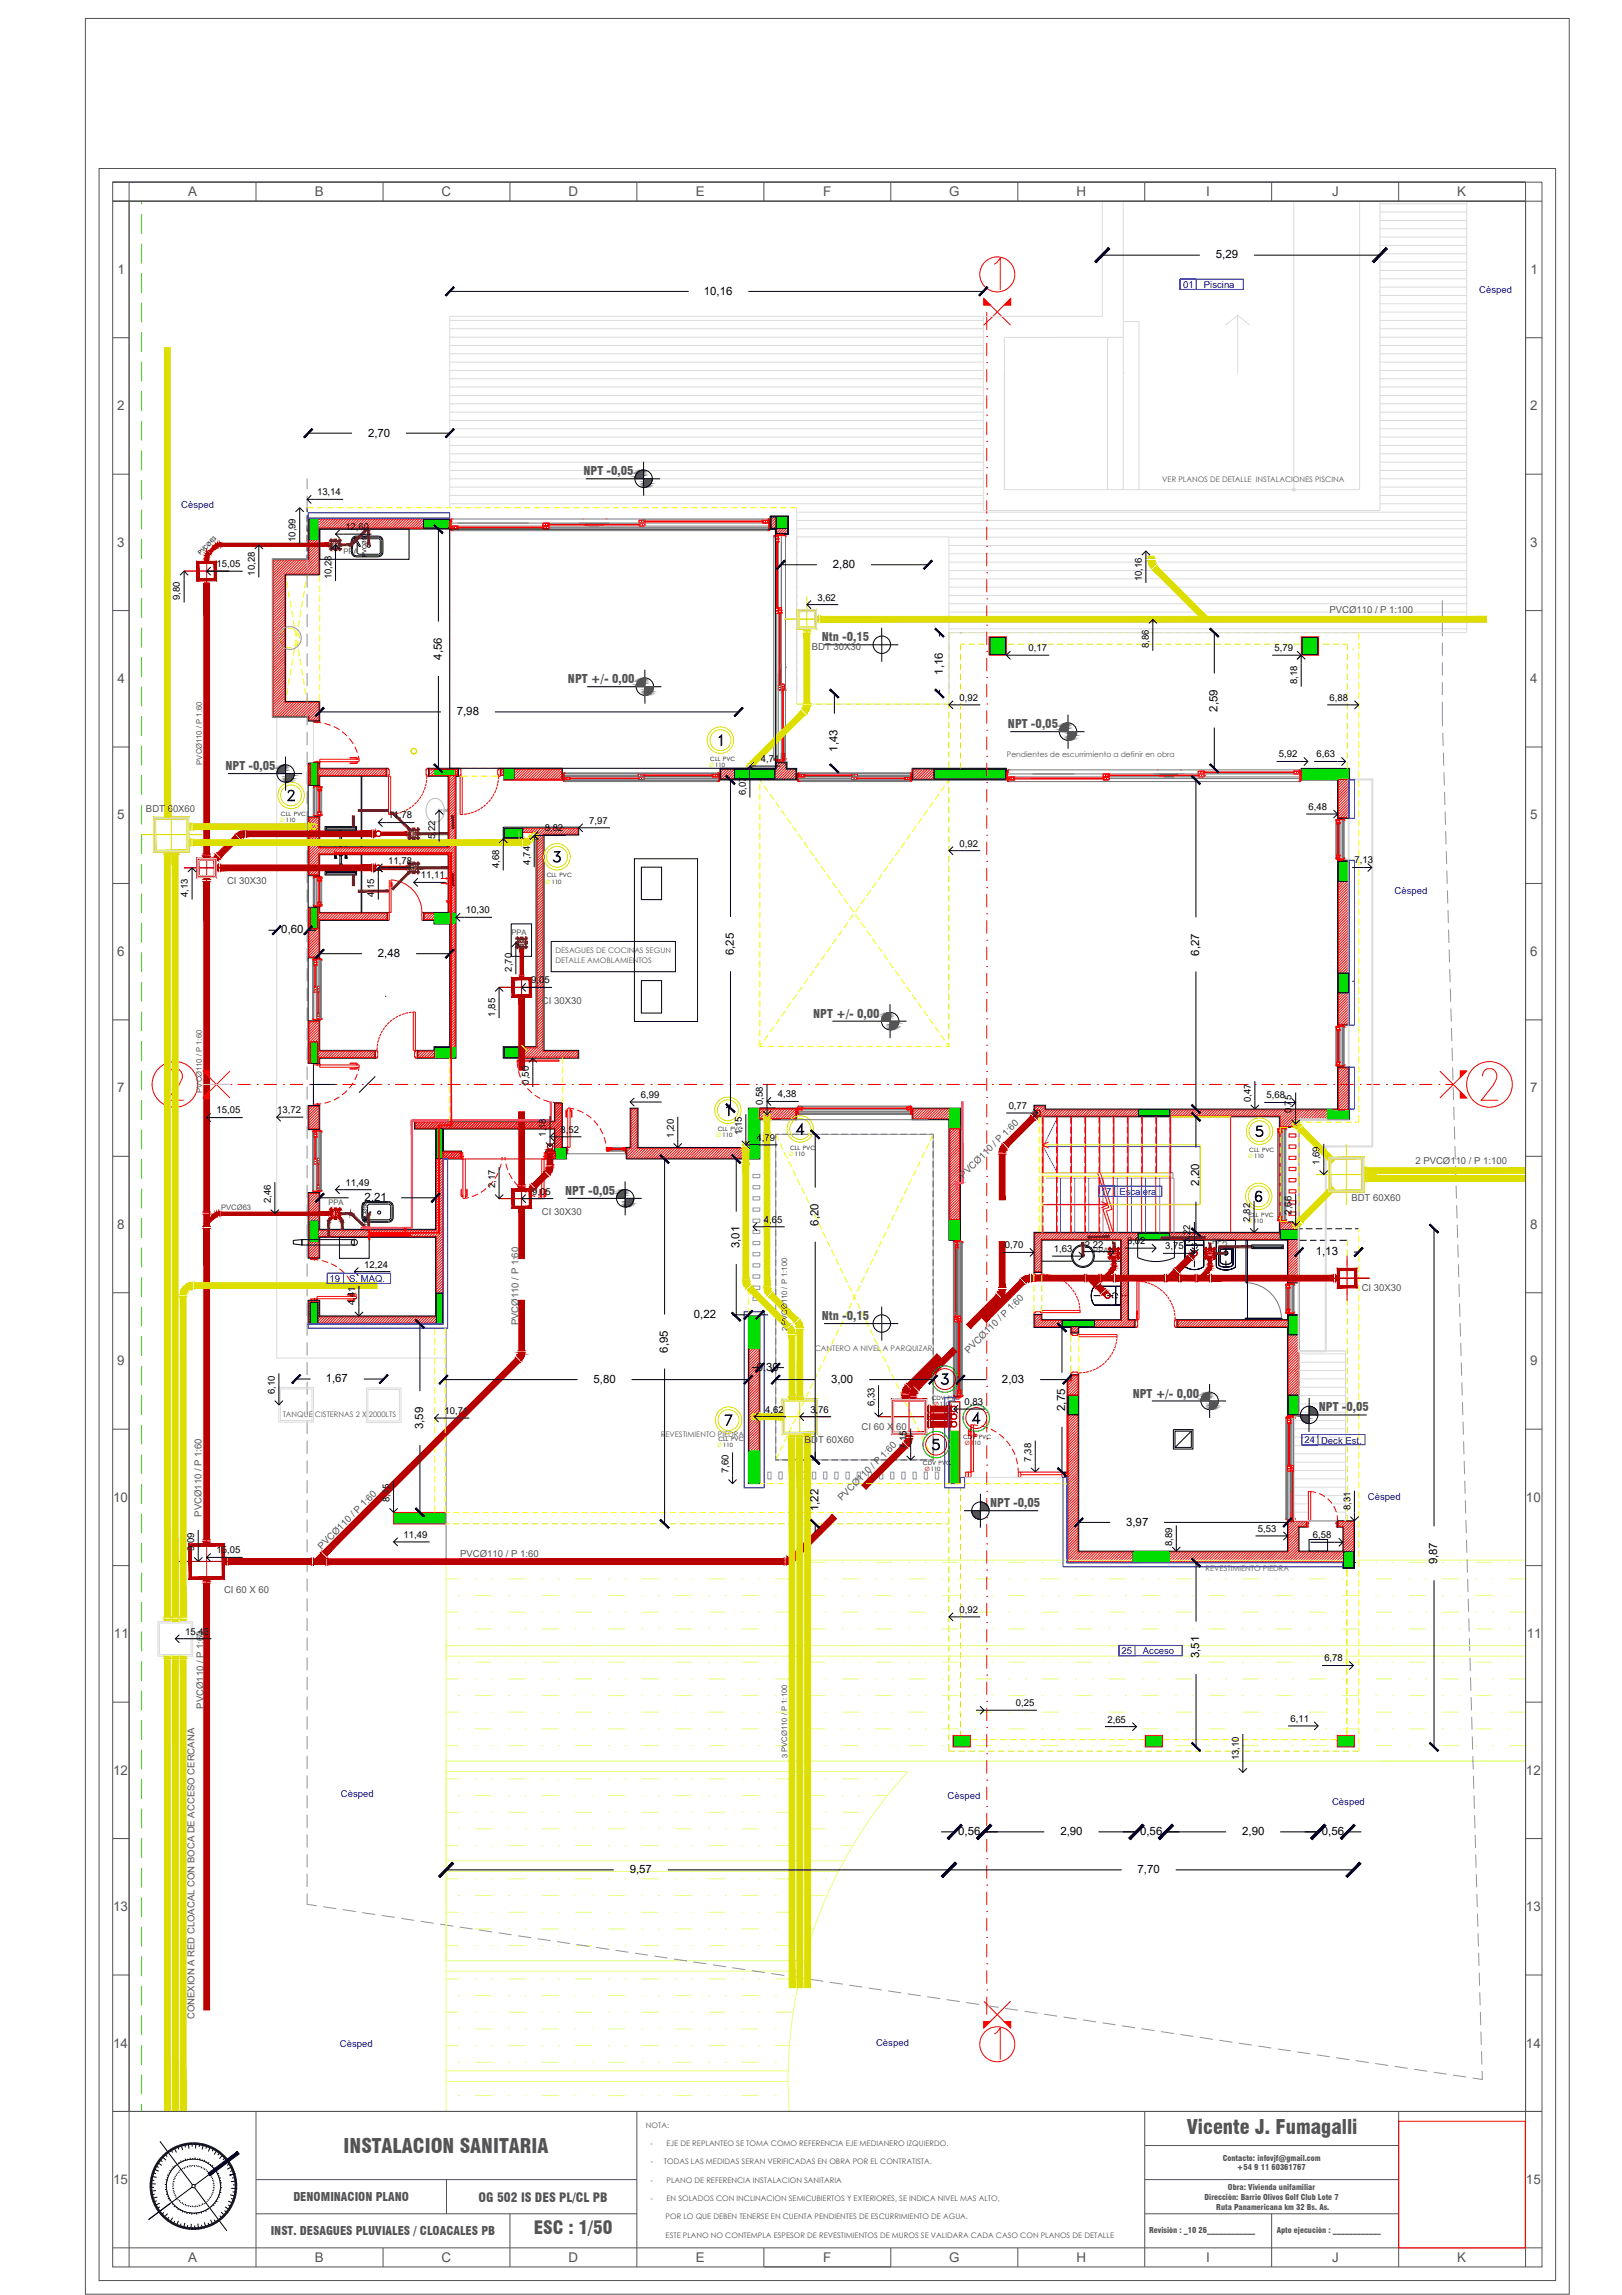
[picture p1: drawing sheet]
<svg xmlns="http://www.w3.org/2000/svg" width="594mm" height="841mm" viewBox="0 0 594 841" stroke-linecap="round" stroke-linejoin="round" font-family="sans-serif">
<defs><g id="words">
<g font-size="7.3" fill="#545454">
<text x="434.6" y="782.1">Vicente J. Fumagalli</text>
<text x="125.9" y="789">INSTALACION SANITARIA</text>
</g>
<text font-size="6.6" fill="#545454" x="195.5" y="818.7">ESC : 1/50</text>
<g font-size="4.9" fill="#545454">
<text x="68.9" y="71.8">A</text>
<text x="115.4" y="71.8">B</text>
<text x="161.7" y="71.8">C</text>
<text x="208.2" y="71.8">D</text>
<text x="254.8" y="71.8">E</text>
<text x="301.5" y="71.8">F</text>
<text x="347.6" y="71.8">G</text>
<text x="394.3" y="71.8">H</text>
<text x="441.8" y="71.8">I</text>
<text x="487.9" y="71.8">J</text>
<text x="533.7" y="71.8">K</text>
<text x="43.1" y="100.4">1</text>
<text x="560.6" y="100.4">1</text>
<text x="43" y="150.4">2</text>
<text x="560.5" y="150.4">2</text>
<text x="42.9" y="200.3">3</text>
<text x="560.4" y="200.3">3</text>
<text x="43" y="250.3">4</text>
<text x="560.5" y="250.3">4</text>
<text x="42.9" y="300.3">5</text>
<text x="560.4" y="300.3">5</text>
<text x="42.9" y="350.3">6</text>
<text x="560.4" y="350.3">6</text>
<text x="42.9" y="400.3">7</text>
<text x="560.4" y="400.3">7</text>
<text x="42.9" y="450.3">8</text>
<text x="560.4" y="450.3">8</text>
<text x="42.9" y="500.3">9</text>
<text x="560.4" y="500.3">9</text>
<text x="41.4" y="550.3">10</text>
<text x="558.9" y="550.3">10</text>
<text x="41.7" y="600.4">11</text>
<text x="559.2" y="600.4">11</text>
<text x="41.4" y="650.4">12</text>
<text x="558.9" y="650.4">12</text>
<text x="41.4" y="700.3">13</text>
<text x="558.9" y="700.3">13</text>
<text x="41.4" y="750.3">14</text>
<text x="558.9" y="750.3">14</text>
<text x="41.4" y="800.3">15</text>
<text x="558.9" y="800.3">15</text>
<text x="68.9" y="828.8">A</text>
<text x="115.4" y="828.8">B</text>
<text x="161.7" y="828.8">C</text>
<text x="208.2" y="828.8">D</text>
<text x="254.8" y="828.8">E</text>
<text x="301.5" y="828.8">F</text>
<text x="347.6" y="828.8">G</text>
<text x="394.3" y="828.8">H</text>
<text x="441.8" y="828.8">I</text>
<text x="487.9" y="828.8">J</text>
<text x="533.7" y="828.8">K</text>
</g>
<text font-size="4.7" fill="#545454" x="175.3" y="806.9">OG 502 IS DES PL/CL PB</text>
<g font-size="4.4" fill="#545454">
<text x="213.7" y="174.1">NPT -0,05</text>
<text x="300.9" y="235">Ntn -0,15</text>
<text x="208" y="250.4">NPT +/- 0,00</text>
<text x="369.2" y="266.8">NPT -0,05</text>
<text x="82.6" y="282.2">NPT -0,05</text>
<text x="297.8" y="372.9">NPT +/- 0,00</text>
<text x="207" y="437.8">NPT -0,05</text>
<text x="300.9" y="483.7">Ntn -0,15</text>
<text x="414.9" y="512.1">NPT +/- 0,00</text>
<text x="483" y="517.2">NPT -0,05</text>
<text x="362.7" y="552.3">NPT -0,05</text>
<text x="107.4" y="806.6">DENOMINACION PLANO</text>
<text x="99.1" y="819">INST. DESAGUES PLUVIALES / CLOACALES PB</text>
</g>
<g font-size="4.2">
<text x="445.3" y="94.7">5,29</text>
<text x="257.8" y="108">10,16</text>
<text x="134.8" y="160">2,70</text>
<text x="305.1" y="208.2">2,80</text>
<text x="161.8" y="241.8" transform="rotate(-90 161.8 241.8)">4,56</text>
<text x="345.3" y="247.2" transform="rotate(-90 345.3 247.2)">1,16</text>
<text x="167.3" y="262.1">7,98</text>
<text x="445.9" y="260.8" transform="rotate(-90 445.9 260.8)">2,59</text>
<text x="306.8" y="275.5" transform="rotate(-90 306.8 275.5)">1,43</text>
<text x="103" y="342.1">0,60</text>
<text x="138.4" y="350.7">2,48</text>
<text x="268.7" y="350" transform="rotate(-90 268.7 350)">6,25</text>
<text x="439.2" y="350.2" transform="rotate(-90 439.2 350.2)">6,27</text>
<text x="439.3" y="434.5" transform="rotate(-90 439.3 434.5)">2,20</text>
<text x="133.6" y="440.1">2,21</text>
<text x="299.8" y="449.2" transform="rotate(-90 299.8 449.2)">6,20</text>
<text x="270.8" y="457.4" transform="rotate(-90 270.8 457.4)">3,01</text>
<text x="481.9" y="460">1,13</text>
<text x="254.2" y="483.1">0,22</text>
<text x="244.6" y="495.7" transform="rotate(-90 244.6 495.7)">6,95</text>
<text x="277.2" y="502.4">0,30</text>
<text x="119.3" y="506.5">1,67</text>
<text x="217.4" y="506.8">5,80</text>
<text x="304.4" y="506.8">3,00</text>
<text x="367" y="506.8">2,03</text>
<text x="390.1" y="517" transform="rotate(-90 390.1 517)">2,75</text>
<text x="155" y="523.8" transform="rotate(-90 155 523.8)">3,59</text>
<text x="299.8" y="553.8" transform="rotate(-90 299.8 553.8)">1,22</text>
<text x="412.5" y="559.1">3,97</text>
<text x="526.4" y="573.3" transform="rotate(-90 526.4 573.3)">9,87</text>
<text x="439.3" y="607.7" transform="rotate(-90 439.3 607.7)">3,51</text>
<text x="351" y="672.5">0,56</text>
<text x="388.4" y="672.5">2,90</text>
<text x="417.6" y="672.5">0,56</text>
<text x="455" y="672.5">2,90</text>
<text x="484.1" y="672.5">0,56</text>
<text x="230.6" y="686.4">9,57</text>
<text x="416.6" y="686.4">7,70</text>
</g>
<g font-size="3.5" fill="#00f">
<text x="433.4" y="105.4">01</text>
<text x="440.9" y="105.4">Piscina</text>
<text x="541.8" y="107.5">Cèsped</text>
<text x="66.4" y="186.1">Cèsped</text>
<text x="510.8" y="327.4">Cèsped</text>
<text x="403.2" y="437.8">17</text>
<text x="410" y="437.8">Escalera</text>
<text x="120.7" y="469.7">19</text>
<text x="127.9" y="469.6">S. MAQ.</text>
<text x="477.8" y="528.8">24</text>
<text x="483.9" y="529">Deck Est.</text>
<text x="501" y="549.6">Cèsped</text>
<text x="410.8" y="606.1">25</text>
<text x="418.6" y="606.1">Acceso</text>
<text x="124.8" y="658.4">Cèsped</text>
<text x="347.1" y="659.3">Cèsped</text>
<text x="487.9" y="661.6">Cèsped</text>
<text x="320.9" y="749.6">Cèsped</text>
<text x="124.5" y="750.1">Cèsped</text>
</g>
<g font-size="3.5">
<text x="116.1" y="181.5">13,14</text>
<text x="126.5" y="194.2">12,60</text>
<text x="108.2" y="198.7" transform="rotate(-90 108.2 198.7)">10,99</text>
<text x="79.3" y="207.8">15,05</text>
<text x="93.3" y="211" transform="rotate(-90 93.3 211)">10,28</text>
<text x="121.4" y="212.2" transform="rotate(-90 121.4 212.2)">10,28</text>
<text x="418.2" y="213" transform="rotate(-90 418.2 213)">10,16</text>
<text x="65.9" y="219.9" transform="rotate(-90 65.9 219.9)">9,80</text>
<text x="299.4" y="220.1">3,62</text>
<text x="376.7" y="238.6">0,17</text>
<text x="420.8" y="237.6" transform="rotate(-90 420.8 237.6)">8,86</text>
<text x="466.8" y="238.6">5,79</text>
<text x="475.1" y="250.8" transform="rotate(-90 475.1 250.8)">8,18</text>
<text x="351.4" y="256.8">0,92</text>
<text x="487" y="256.8">6,88</text>
<text x="278.6" y="279.3">4,71</text>
<text x="468.4" y="277.6">5,92</text>
<text x="482.2" y="277.6">6,63</text>
<text x="273.2" y="291.4" transform="rotate(-90 273.2 291.4)">6,07</text>
<text x="142.2" y="299.9">11,78</text>
<text x="479.3" y="296.8">6,48</text>
<text x="199.5" y="304.7">8,82</text>
<text x="215.8" y="301.9">7,97</text>
<text x="159.3" y="307.6" transform="rotate(-90 159.3 307.6)">5,22</text>
<text x="351.4" y="310.2">0,92</text>
<text x="142.2" y="316.6">11,78</text>
<text x="194.1" y="316.8" transform="rotate(-90 194.1 316.8)">4,74</text>
<text x="496.1" y="316.4">7,13</text>
<text x="154.1" y="321.8">11,11</text>
<text x="182.8" y="318" transform="rotate(-90 182.8 318)">4,68</text>
<text x="68.8" y="328.7" transform="rotate(-90 68.8 328.7)">4,13</text>
<text x="137.1" y="328.7" transform="rotate(-90 137.1 328.7)">4,15</text>
<text x="170.6" y="334.7">10,30</text>
<text x="187.5" y="356.1" transform="rotate(-90 187.5 356.1)">2,70</text>
<text x="194.5" y="360.3">9,05</text>
<text x="181.3" y="372.5" transform="rotate(-90 181.3 372.5)">1,85</text>
<text x="193.7" y="397.5" transform="rotate(-90 193.7 397.5)">0,50</text>
<text x="101.6" y="407.9">13,72</text>
<text x="234.7" y="402.4">6,99</text>
<text x="279.4" y="404.9" transform="rotate(-90 279.4 404.9)">0,58</text>
<text x="284.9" y="402.2">4,38</text>
<text x="369.4" y="406.4">0,77</text>
<text x="458.1" y="403.8" transform="rotate(-90 458.1 403.8)">0,47</text>
<text x="463.9" y="402.5">5,68</text>
<text x="79.3" y="408">15,05</text>
<text x="473.1" y="408" transform="rotate(-90 473.1 408)">0,75</text>
<text x="199.9" y="416.6" transform="rotate(-90 199.9 416.6)">1,18</text>
<text x="205.3" y="415.1">8,52</text>
<text x="246.8" y="416.9" transform="rotate(-90 246.8 416.9)">1,20</text>
<text x="271.7" y="416" transform="rotate(-90 271.7 416)">1,15</text>
<text x="277.1" y="418.1">4,79</text>
<text x="483.3" y="426.8" transform="rotate(-90 483.3 426.8)">1,69</text>
<text x="126.5" y="434.5">11,49</text>
<text x="181.3" y="435.3" transform="rotate(-90 181.3 435.3)">2,17</text>
<text x="194.9" y="437.8">9,05</text>
<text x="99.2" y="440.8" transform="rotate(-90 99.2 440.8)">2,46</text>
<text x="279.7" y="448.1">4,65</text>
<text x="457.8" y="447.7" transform="rotate(-90 457.8 447.7)">2,82</text>
<text x="473.1" y="445.1" transform="rotate(-90 473.1 445.1)">2,66</text>
<text x="412.8" y="455.9">3,02</text>
<text x="435.9" y="455.5" transform="rotate(-90 435.9 455.5)">3,22</text>
<text x="368.1" y="457.4">0,70</text>
<text x="386" y="458.8">1,63</text>
<text x="397.4" y="457.2">2,22</text>
<text x="426.8" y="457.8">3,75</text>
<text x="133.4" y="464.5">12,24</text>
<text x="130" y="478.3" transform="rotate(-90 130 478.3)">4,41</text>
<text x="100.6" y="510.9" transform="rotate(-90 100.6 510.9)">6,10</text>
<text x="320.3" y="515.3" transform="rotate(-90 320.3 515.3)">6,33</text>
<text x="353.2" y="514.9">0,83</text>
<text x="162.8" y="518.1">10,71</text>
<text x="280.3" y="517.7">4,62</text>
<text x="296.8" y="517.7">3,76</text>
<text x="332.1" y="531.1" transform="rotate(-90 332.1 531.1)">7,15</text>
<text x="266.8" y="539.9" transform="rotate(-90 266.8 539.9)">7,60</text>
<text x="377.7" y="535.6" transform="rotate(-90 377.7 535.6)">7,38</text>
<text x="142.7" y="550.4" transform="rotate(-90 142.7 550.4)">8,15</text>
<text x="494.6" y="553.5" transform="rotate(-90 494.6 553.5)">8,31</text>
<text x="147.8" y="563.5">11,49</text>
<text x="460.8" y="561.4">5,53</text>
<text x="480.9" y="563.7">6,58</text>
<text x="71.1" y="568.4" transform="rotate(-90 71.1 568.4)">9,09</text>
<text x="79.3" y="569.2">15,05</text>
<text x="429.3" y="566.7" transform="rotate(-90 429.3 566.7)">8,89</text>
<text x="351.4" y="591">0,92</text>
<text x="67.8" y="599">15,45</text>
<text x="485.1" y="608.9">6,78</text>
<text x="372.1" y="625.2">0,25</text>
<text x="405.6" y="631.3">2,65</text>
<text x="472.7" y="631">6,11</text>
<text x="453.7" y="645" transform="rotate(-90 453.7 645)">13,10</text>
</g>
<g font-size="3.5" fill="#545454">
<text x="486.9" y="224.7">PVCØ110 / P 1:100</text>
<text x="297.3" y="238.3">BDT 30X30</text>
<text x="53.5" y="297.5">BDT 60X60</text>
<text x="83.1" y="324">CI 30X30</text>
<text x="198.5" y="367.8">CI 30X30</text>
<text x="352.9" y="432" transform="rotate(-45 352.9 432)">PVCØ110 / P 1:60</text>
<text x="518.4" y="426.7">2 PVCØ110 / P 1:100</text>
<text x="495" y="440.2">BDT 60X60</text>
<text x="198.5" y="445.2">CI 30X30</text>
<text x="498.7" y="473">CI 30X30</text>
<text x="189.9" y="485.7" transform="rotate(-90 189.9 485.7)">PVCØ110 / P 1:60</text>
<text x="354.8" y="496" transform="rotate(-45 354.8 496)">PVCØ110 / P 1:60</text>
<text x="315.6" y="524">CI 60 X 60</text>
<text x="294.8" y="528.9">BDT 60X60</text>
<text x="308.3" y="550.1" transform="rotate(-45 308.3 550.1)">PVCØ110 / P 1:60</text>
<text x="73.8" y="555.8" transform="rotate(-90 73.8 555.8)">PVCØ110 / P 1:60</text>
<text x="117.9" y="567.8" transform="rotate(-45 117.9 567.8)">PVCØ110 / P 1:60</text>
<text x="168.6" y="570.7">PVCØ110 / P 1:60</text>
<text x="82.1" y="583.8">CI 60 X 60</text>
<text x="74.5" y="626.2" transform="rotate(-90 74.5 626.2)">PVCØ110 / P 1:60</text>
<text x="71.3" y="740" transform="rotate(-90 71.3 740)">CONEXION A RED CLOACAL CON BOCA DE ACCESO CERCANA</text>
</g>
<g font-size="2.9" fill="#545454">
<text x="447.8" y="791.8">Contacto: infovjf@gmail.com</text>
<text x="453.1" y="795.4">+54 9 11 60361767</text>
<text x="449.7" y="802.5">Obra: Vivienda unifamiliar</text>
<text x="441.2" y="806.1">Direcciòn: Barrio Olivos Golf Club Lote 7</text>
<text x="445.5" y="809.7">Ruta Panamericana km 32 Bs. As.</text>
<text x="420.9" y="818.3">Revisiòn : _10 26____________</text>
<text x="467.6" y="818.3">Apto ejecuciòn : ____________</text>
</g>
<g font-size="2.8" fill="#545454">
<text x="425.7" y="176.8">VER PLANOS DE DETALLE INSTALACIONES PISCINA</text>
<text x="125.8" y="203.1">PPA</text>
<text x="74" y="280.2" transform="rotate(-90 74 280.2)">PVCØ110 / P 1:60</text>
<text x="368.8" y="277.2">Pendientes de escurrimiento a definir en obra</text>
<text x="187.3" y="342.5">PPA</text>
<text x="203.5" y="349.4">DESAGUES DE COCINAS SEGUN</text>
<text x="203.5" y="352.7">DETALLE AMOBLAMIENTOS</text>
<text x="74" y="400.4" transform="rotate(-90 74 400.4)">PVCØ110 / P 1:60</text>
<text x="81" y="443.6">PVCØ63</text>
<text x="120.3" y="441.6">PPA</text>
<text x="444" y="456">PPA</text>
<text x="400.4" y="459.2">PPA</text>
<text x="288.4" y="487.9" transform="rotate(-90 288.4 487.9)">2 PVCØ110 / P 1:100</text>
<text x="298.4" y="495">CANTERO A NIVEL A PARQUIZAR</text>
<text x="103.5" y="519.2">TANQUE CISTERNAS 2 X 2000LTS</text>
<text x="242" y="526.7">REVESTIMIENTO PIEDRA</text>
<text x="441.6" y="575.8">REVESTIMIENTO PIEDRA</text>
<text x="288.4" y="644.3" transform="rotate(-90 288.4 644.3)">3 PVCØ110 / P 1:100</text>
<text x="236.6" y="779.7">NOTA:</text>
<text x="238.3" y="786.4">-</text>
<text x="244.1" y="786.4">EJE DE REPLANTEO SE TOMA COMO REFERENCIA EJE MEDIANERO IZQUIERDO.</text>
<text x="238.4" y="793.1">-</text>
<text x="243.2" y="793.1">TODAS LAS MEDIDAS SERAN VERIFICADAS EN OBRA POR EL CONTRATISTA.</text>
<text x="238.3" y="799.8">-</text>
<text x="244.1" y="799.8">PLANO DE REFERENCIA INSTALACION SANITARIA</text>
<text x="238.3" y="806.5">-</text>
<text x="244.1" y="806.5">EN SOLADOS CON INCLINACION SEMICUBIERTOS Y EXTERIORES, SE INDICA NIVEL MAS ALTO,</text>
<text x="243.8" y="813.3">POR LO QUE DEBEN TENERSE EN CUENTA PENDIENTES DE ESCURRIMIENTO DE AGUA.</text>
<text x="243.8" y="820">ESTE PLANO NO CONTEMPLA ESPESOR DE REVESTIMIENTOS DE MUROS SE VALIDARA CADA CASO CON PLANOS DE DETALLE</text>
</g>
<g font-size="2.1">
<text x="73.4" y="203.4" transform="rotate(-45 73.4 203.4)">PVCØ63</text>
<text x="134.3" y="204.1" transform="rotate(-90 134.3 204.1)">PVCØ50</text>
<text x="260.1" y="278.8">CLL PVC</text>
<text x="102.9" y="299">CLL PVC</text>
<text x="200.3" y="321.5">CLL PVC</text>
<text x="262.9" y="414.4">CLL PVC</text>
<text x="289.4" y="421.3">CLL PVC</text>
<text x="457.6" y="422.1">CLL PVC</text>
<text x="134.3" y="448.8" transform="rotate(-90 134.3 448.8)">PVCØ50</text>
<text x="457.3" y="446">CLL PVC</text>
<text x="341.2" y="512.9">CDV</text>
<text x="347" y="512.9">PVC</text>
<text x="263.1" y="528">CLL PVC</text>
<text x="352.7" y="527.2">CDV PVC</text>
<text x="355.6" y="529.5">110</text>
<text x="338" y="536.9">CDV PVC</text>
</g>
<g font-size="2.1" fill="#dd0">
<text x="259.8" y="281.1">Ø110</text>
<text x="102.5" y="301.4">Ø110</text>
<text x="199.9" y="323.8">Ø 110</text>
<text x="262.5" y="416.8">Ø110</text>
<text x="289" y="423.6">Ø110</text>
<text x="457.2" y="424.4">Ø110</text>
<text x="456.9" y="448.3">Ø110</text>
<text x="262.7" y="530.3">Ø110</text>
</g>
<g font-size="2.1" fill="#b80000">
<text x="342" y="515.3">Ø110</text>
<text x="353.4" y="529.5">Ø</text>
<text x="338.7" y="539.2">Ø110</text>
</g>
</g></defs>
<!-- layer: 2D N 0 PB SOLADO PERIMETRAL EXTERIOR -->
<g fill="none" stroke="#dbdbdb" stroke-width=".37">
<path d="M292.1 223.4h6.9v7h-6.9zM292.7 224h5.7v5.8h-5.7zM101.3 262.8v234.9h62.1v74M114.8 264.7v14.5M56.4 299.5h12.7v12.7h-12.7zM493.9 285.5h8.9v134.7h-17.1v75.1h-10.2v-85.3h18.4zM494.2 285.8h8.3v134.1h-17.1v75.2h-9.6v-84.8h18.4zM57 300.1h11.5v11.5h-11.5zM72.2 314.6h7v6.9h-7zM72.8 315.2h5.8v5.7h-5.8zM486.7 424.1h12.7v12.7h-12.7zM487.3 424.7h11.6v11.5h-11.6z"/>
<path d="M492.8 495.1v62.2M102.1 508.5h12.7v12.7h-12.7zM102.7 509h11.6v11.6h-11.6zM134.2 508.6h12.7v12.7h-12.7zM134.7 509.2h11.6v11.5h-11.6zM286.6 512.8h12.7v12.7h-12.7zM287.2 513.4h11.5v11.6h-11.5zM326.6 512.8h12.7v12.7h-12.7zM327.2 513.4h11.5v11.6h-11.5zM352.9 541.4h36.1M57.9 594.2h12.7v12.7h-12.7zM58.4 594.8h11.6v11.5h-11.6z"/>
</g>
<!-- layer: 0 -->
<g fill="none" stroke="#000" stroke-width=".37">
<path d="M94.8 199.7v3M108.2 187.6l1.6-1.5 1.5 1.5M109.8 186.1v2.9M112.5 186v1.6M112.5 188.8v2.4M112.5 192.5v2.3M112.5 196.1v2.4M112.5 199.7v2.4M112.5 183h3M114 181.5l-1.5 1.5 1.5 1.5M122.9 195.7h3M122.9 199.7v3"/>
<path d="M124.4 194.2l-1.5 1.5 1.5 1.5M65.9 210.8l1.5-1.5 1.5 1.5M67.4 209.3v3M75.7 209.3h3M77.2 207.8l-1.5 1.5 1.5 1.5M93.3 201.2l1.5-1.5 1.5 1.5M112.5 203.3v1.6M121.4 201.2l1.5-1.5 1.5 1.5M418.2 203.4l1.5-1.5 1.5 1.5M419.7 201.9v3M295.5 221.6h3M297.1 220.1l-1.6 1.5 1.6 1.5"/>
<path d="M351.8 231.8h.1M370.1 238.6l-1.5 1.5 1.5 1.5M420.8 228.5l1.4-1.5 1.6 1.5M422.2 227v3M475.1 238.6l1.5 1.5-1.5 1.5 1.5-1.5 1.5 1.5M347.6 258.3h3M349.1 256.8l-1.5 1.5 1.5 1.5M368.6 240.1h3M473.6 240.1h3v3M494.6 258.3h3M496.1 256.8l1.5 1.5-1.5 1.5M276.2 279.3l-1.5 1.4 1.5 1.5-1.5-1.5-1.5 1.5"/>
<path d="M476 279h3M477.6 277.6l1.4 1.4-1.4 1.6M489.8 279h3M491.3 277.6l1.5 1.4-1.5 1.6M140.1 299.9l-1.5 1.5 1.5 1.5M159.3 298.5l1.5-1.5 1.5 1.5M160.8 297v3M277.7 280.7h-3v3M486.9 298.3h3M488.4 296.8l1.5 1.5-1.5 1.5M494.2 281.6v4.2M68.8 319.6l1.6-1.6 1.4 1.6"/>
<path d="M70.4 318v3M138.6 301.4h3M140.1 316.6l-1.5 1.4 1.5 1.6-1.5-1.6-1.5 1.6M141.6 318h-3v3M182.8 308.9l1.5-1.5 1.5 1.5M184.3 307.4v3M197.1 304.7l-1.4 1.5 1.4 1.5-1.4-1.5-1.6 1.5M198.6 306.2h-2.9v3M212 303.3h2.9M213.4 301.9l-1.4 1.4 1.4 1.6M347.6 311.7h3M349.1 310.2l-1.5 1.5 1.5 1.6"/>
<path d="M495.4 315.4h.1M499.4 317.9h3.1M500.9 316.4l1.6 1.5-1.6 1.5M151.5 323.4h3M153 321.8l-1.5 1.6 1.5 1.5M167 336.2h3M168.5 334.6l-1.5 1.6 1.5 1.4M187.5 347l1.4-1.5 1.6 1.5M188.9 345.5v3M495.4 359.6h.1M141.3 364.9v.4M181.3 363.3l1.5-1.4 1.5 1.4"/>
<path d="M182.8 361.9v3M191.1 361.9h3M192.6 360.3l-1.5 1.6 1.5 1.4M193.7 389.3l1.5-1.5 1.4 1.5M195.2 387.8v3M198.6 381.6v.3M75.7 409.6h3M77.2 408l-1.5 1.6 1.5 1.4M101.3 409.4h3.1M102.8 407.9l-1.5 1.5 1.5 1.5M199.9 418.7l1.6 1.5 1.4-1.5M201.5 417.2v3"/>
<path d="M201.5 416.6h3M202.9 415.1l-1.4 1.5 1.4 1.5M230.8 403.8h3M232.3 402.4l-1.5 1.4 1.5 1.6M246.7 419l1.5 1.5 1.5-1.5M248.2 417.5v3M271.7 418.1l1.5 1.5 1.5-1.5-1.5 1.5 1.5 1.4M273.2 416.5v3.1h3M274.1 410.2h.1M279.4 407.1l1.5 1.4 1.5-1.4M280.9 405.5v3M280.9 403.6h3"/>
<path d="M282.4 402.1l-1.5 1.5 1.5 1.5M284.1 418.2v2.5M285.3 415.7h-1.2v1.3M286.5 415.7h2.4M290.1 415.7h2.4M293.7 415.7h2.4M297.3 415.7h2.4M300.9 415.7h2.4M304.5 415.7h2.4M308.1 415.7h2.5M311.7 415.7h2.5M315.3 415.7h2.5"/>
<path d="M318.9 415.7h2.5M322.6 415.7h2.4M326.2 415.7h2.4M329.8 415.7h2.4M333.4 415.7h2.4M337 415.7h2.4M340.6 415.7h1.2v1.3M341.8 418.2v2.5M377.1 407.9h3M378.5 406.4l1.6 1.5-1.6 1.4M458.1 404.9l1.5 1.5 1.5-1.5M459.6 403.4v3"/>
<path d="M471.6 404h3M473.1 402.5l1.5 1.5-1.5 1.5M473.1 410.4l1.5 1.5 1.5-1.5M474.6 408.9v3M487.8 408.5h.1M122.9 436h3M124.4 434.5l-1.5 1.5 1.5 1.5M181.3 437.8l1.5 1.4 1.5-1.4M182.8 436.3v2.9M191.1 439.2h3M192.6 437.8l-1.5 1.4 1.5 1.6M284.1 421.8v2.5"/>
<path d="M284.1 425.4v2.4M284.1 429v2.4M284.1 432.7v2.3M284.1 436.3v2.4M284.1 439.9v2.4M341.8 421.8v2.5M341.8 425.4v2.4M341.8 429v2.4M341.8 432.7v2.3M341.8 436.3v2.4M341.8 439.9v2.4M483.3 428.9l1.5 1.5 1.5-1.5"/>
<path d="M484.8 427.4v3M99.1 443.3l1.6 1.4 1.5-1.4M100.7 441.7v3M275.8 449.6h3M277.3 448.1l-1.5 1.5 1.5 1.4M284.1 443.5v2.4M284.1 447.1v2.4M284.1 450.7v2.4M284.1 454.3v2.4M284.1 457.9v2.4M341.8 443.5v2.4M341.8 447.1v2.4"/>
<path d="M341.8 450.7v2.4M341.8 454.3v2.4M341.8 457.9v2.4M375.7 459h3M377.2 457.4l1.5 1.6-1.5 1.4M395.1 458.8l1.5 1.5-1.5 1.5M405 458.7h3M406.5 457.2l1.5 1.5-1.5 1.5M420.4 457.4h3M421.9 455.9l1.5 1.5-1.5 1.5M437.5 456.3v3h-3M439 457.8l-1.5 1.5-1.6-1.5 1.6 1.5-1.6 1.5"/>
<path d="M457.8 450.1l1.5 1.5 1.5-1.5M459.3 448.6v3M473.1 447.5l1.5 1.5 1.5-1.5M474.6 446v3M475.8 450.3h1.3M475.8 454.5h2.8M478.3 450.3h2.4M479.8 454.5h2.4M481.9 450.3h2.4M483.4 454.5h2.4M485.5 450.3h2.4M487 454.5h2.4"/>
<path d="M489.1 450.3h2.4M490.6 454.5h2.8M492.7 450.3h2.4M496.3 450.3h1.3M129.8 466h3M131.3 464.5l-1.5 1.5 1.5 1.5M131.4 479.2v3M284.1 461.5v2.4M284.1 465.1v2.4M284.1 468.7v2.5M284.1 472.3v2.5M284.1 475.9v2.5"/>
<path d="M284.1 479.5v2.5M341.8 461.5v2.4M341.8 465.1v2.4M341.8 468.7v2.5M341.8 472.3v2.5M341.8 475.9v2.5M341.8 479.5v2.5M393.6 460.3h3M130 480.8l1.4 1.4 1.6-1.4M284.1 483.2v2.3M284.1 486.8v2.4M284.1 490.4v2.4"/>
<path d="M284.1 494v2.4M284.1 497.6v2.4M341.8 483.2v2.3M341.8 486.8v2.4M341.8 490.4v2.4M341.8 494v2.4M341.8 497.6v2.4M100.6 513.3l1.6 1.5 1.4-1.5M102.2 511.8v3M159.2 519.7h3M160.7 518.1l-1.5 1.6 1.5 1.5M276.4 519.2h3"/>
<path d="M277.8 517.7l-1.4 1.5 1.4 1.5M284.1 501.2v2.4M284.1 504.8v2.4M284.1 508.4v2.4M284.1 512v2.4M284.1 515.6v2.4M284.1 519.2v2.4M292.9 519.2h3.1M294.4 517.7l-1.5 1.5 1.5 1.5M320.3 517.7l1.5 1.5 1.5-1.5M321.8 516.2v3M341.8 501.2v2.4"/>
<path d="M341.8 504.8v2.4M341.8 508.4v2.4M341.8 512v2.4M341.8 515.6v2.4M341.8 519.2v2.4M349.4 516.4h3M350.9 514.9l-1.5 1.5 1.5 1.5M284.1 533.7v1.3h1.2M284.1 522.8v2.5M284.1 526.4v2.5M284.1 530v2.5M286.5 535h2.4"/>
<path d="M290.1 535h2.4M293.7 535h2.4M297.3 535h2.4M300.9 535h2.4M304.5 535h2.4M308.1 535h2.5M311.7 535h2.5M315.3 535h2.5M318.9 535h2.5M322.6 535h2.4M326.2 535h2.4M329.8 535h2.4"/>
<path d="M332.1 533.5l1.4 1.5 1.5-1.5M333.4 535h2.4M333.5 532v3M337 535h2.4M341.8 533.7v1.3h-1.2M341.8 522.8v2.5M341.8 526.4v2.5M341.8 530v2.5M377.7 537.9l1.5 1.5 1.5-1.5M379.2 536.4v3M142.7 552.7l1.4 1.5 1.6-1.5M144.1 551.3v2.9"/>
<path d="M266.8 542.2l1.5 1.5 1.5-1.5M268.3 540.7v3M494.6 555.8l1.5 1.5 1.5-1.5M496.1 554.3v3M71.1 570.7l1.5 1.5 1.5-1.5M72.6 569.2v3M75.7 570.7h3M77.2 569.2l-1.5 1.5 1.5 1.5M144.1 565.1h3.1M145.7 563.5l-1.6 1.6 1.6 1.4M429.3 566.9l1.5 1.5 1.5-1.5M430.8 565.4v3"/>
<path d="M468.5 562.8h3.1M470.1 561.4l1.5 1.4-1.5 1.6M488.8 565.2h3M490.3 563.7l1.5 1.5-1.5 1.5M65.7 599l-1.5 1.5 1.5 1.6M347.6 592.5h3M349.1 591l-1.5 1.5 1.5 1.5M64.2 600.5h3M492.7 610.3h3M494.2 608.9l1.5 1.4-1.5 1.5M357.5 626.7h2.9M358.9 625.2l1.5 1.5-1.5 1.6"/>
<path d="M413.3 632.7h3M414.7 631.3l1.6 1.4-1.6 1.6M479.8 632.5h3M481.3 631l1.5 1.5-1.5 1.5M453.7 648l1.5 1.5 1.5-1.5M455.2 646.5v3"/>
</g>
<!-- layer: 2D N 0 PB PROYECCIONES -->
<g fill="none" stroke="#ff0" stroke-width=".37">
<path d="M112.5 186h2.5M116.2 186h2.4M119.8 186h2.4M123.4 186h2.4M127 186h2.4M130.6 186h2.4M134.2 186h2.4M137.8 186h2.4M141.4 186h2.4M145 186h2.4M148.6 186h2.4M152.2 186h2.4"/>
<path d="M155.8 186h2.4M159.5 186h2.3M163.1 186h2.4M164.7 193.9v1.8M164.7 196.8v2.4M166.7 186h2.4M170.3 186h2.4M173.9 186h2.4M177.5 186h2.4M181.1 186h2.4M184.7 186h2.4M188.3 186h2.4"/>
<path d="M191.9 186h2.4M195.5 186h2.4M199.1 186h2.4M202.7 186h2.4M206.3 186h2.4M209.9 186h2.4M213.6 186h2.3M217.2 186h2.4M220.8 186h2.4M224.4 186h2.4M228 186h2.4M231.6 186h2.4"/>
<path d="M235.2 186h2.4M238.8 186h2.4M242.4 186h2.4M246 186h2.4M249.6 186h2.4M253.2 186h2.5M256.8 186h2.4M260.4 186h2.4M264 186h2.4M267.7 186h2.3M271.3 186h2.4M274.9 186h2.4"/>
<path d="M278.5 186h2.4M282.1 186h2.4M285.7 186h2.4M289.3 186h2.5M104.6 210.7l.2 1.2M105 213.1l.4 2.4M105.6 216.6l.4 2.4M111.5 216.6l-.5 2.4M112.1 213.1l-.5 2.4M112.5 210.7l-.3 1.2M117.1 210.7v2.7M117.1 214.6v2.4"/>
<path d="M117.1 218.2v2.4M164.7 200.4v2.4M164.7 204v2.4M164.7 207.7v2.4M164.7 211.3v2.4M164.7 214.9v2.4M164.7 218.5v2.4M102.6 233.9l.1 1 .7 1.3M104.3 230.7l-1 .9-.5 1M104.4 237l1.2 .4 1.2-.1M105.5 230.3l1.5 .1 .9 .3M106.2 220.2l.4 2.4"/>
<path d="M106.8 223.8l.4 2.3M107.4 227.3l.4 2.4M107.8 238l-.4 2.4M108 230.9l.4 2.3M108.4 234.4l-.4 2.4M108.6 234.4l.5 2.4M108.9 231.5l.6 1 .2 1.3M109.1 230.9l-.5 2.3M109.2 238l.4 2.4M109.5 235.1l-.7 1.2-.9 .6M109.6 227.3l-.4 2.4M110.2 223.8l-.3 2.3"/>
<path d="M110.8 220.2l-.4 2.4M117.1 221.8v2.4M117.1 225.4v2.4M117.1 229.1v2.3M117.1 232.6v2.5M117.1 236.2v2.5M117.1 239.8v2.5M164.7 222.1v2.4M164.7 225.7v2.4M164.7 229.3v2.4M164.7 232.9v2.4M164.7 236.5v2.4"/>
<path d="M347.6 235.7v2.4M347.6 239.3v2.4M349.8 231.8h-2.2v2.7M351.1 231.8h2.4M351.8 239.6v2.4M353.5 236h-1.7v2.4M354.7 231.8h2.4M354.7 236h2.4M358.3 231.8h2.4M358.3 236h2.4M361.9 231.8h2.4M361.9 236h2.4"/>
<path d="M365.5 231.8h2.4M365.5 236h2.4M369.1 231.8h2.4M369.1 236h2.4M372.7 231.8h2.4M372.7 236h2.4M376.3 231.8h2.4M376.3 236h2.4M379.9 231.8h2.4M379.9 236h2.4M383.5 231.8h2.4M383.5 236h2.4"/>
<path d="M387.1 231.8h2.5M387.1 236h2.5M390.7 231.8h2.4M390.7 236h2.4M394.3 231.8h2.4M394.3 236h2.4M397.9 231.8h2.4M397.9 236h2.4M401.6 231.8h2.3M401.6 236h2.3M405.2 231.8h2.4M405.2 236h2.4"/>
<path d="M408.8 231.8h2.4M408.8 236h2.4M412.4 236h2.4M414.8 231.8h-2.4M416 231.8h2.4M416 236h2.4M419.6 231.8h2.4M419.6 236h2.4M423.2 231.8h2.4M423.2 236h2.4M426.8 231.8h2.4M426.8 236h2.4"/>
<path d="M430.4 231.8h2.4M430.4 236h2.4M434 231.8h2.4M434 236h2.4M437.6 231.8h2.4M437.6 236h2.4M441.2 231.8h2.5M441.2 236h2.5M444.8 231.8h2.5M444.8 236h2.5M448.4 231.8h2.4M448.4 236h2.4"/>
<path d="M452 231.8h2.4M452 236h2.4M455.7 231.8h2.3M455.7 236h2.3M459.3 231.8h2.4M459.3 236h2.4M462.9 231.8h2.4M462.9 236h2.4M466.5 231.8h2.4M466.5 236h2.4M470.1 231.8h2.4M470.1 236h2.4"/>
<path d="M473.7 231.8h2.4M473.7 236h2.4M477.3 231.8h2.4M477.3 236h2.4M480.9 231.8h2.4M480.9 236h2.4M484.5 231.8h2.4M484.5 236h2.4M488.1 231.8h2.4M488.1 236h2.4M491.7 231.8h2.4M491.7 236h1.7v2.4"/>
<path d="M493.4 239.6v2.4M495.3 231.8h2.3v2.6M495.4 237.9h.1M497.6 236h.1M497.6 235.6v2.4M497.6 239.2v2.4M104.8 255.8l-.2 1.2M105.4 252.2l-.4 2.4M106 248.7l-.4 2.3M106.6 245.1l-.4 2.4M107.2 241.5l-.4 2.4M109.9 241.5l.3 2.4"/>
<path d="M110.4 245.1l.4 2.4M111 248.7l.5 2.3M111.6 252.2l.5 2.4M112.3 255.8l.2 1.2M117.1 243.4v2.5M117.1 247.1v2.4M117.1 250.7v2.4M117.1 254.3v2.7M164.7 240.1v2.4M164.7 243.7v2.5M164.7 247.3v2.5M164.7 250.9v2.5"/>
<path d="M164.7 254.5v2.4M164.7 258.2v2.3M291.8 258h2.2M295.2 258h2.4M298.8 258h2.4M302.4 258h2.4M306 258h2.4M309.6 258h2.4M313.2 258h2.4M316.8 258h2.4M320.4 258h2.4M324 258h2.4"/>
<path d="M327.7 258h2.3M331.3 258h2.4M334.9 258h2.4M338.5 258h2.4M342.1 258h2.4M345.7 258h2.2M347.6 242.9v2.4M347.6 246.5v2.4M347.6 250.1v2.4M347.6 253.7v2.4M347.6 257.3v2.4M351.8 243.2v2.4"/>
<path d="M351.8 246.8v2.4M351.8 250.4v2.4M351.8 254v2.4M351.8 257.6v2.4M493.4 243.2v2.4M493.4 246.8v2.4M493.4 250.4v2.4M493.4 254v2.4M493.4 257.6v2.4M497.6 242.8v2.4M497.6 246.4v2.4M497.6 250v2.4"/>
<path d="M497.6 253.6v2.4M497.6 257.2v2.4M164.7 261.8v2.4M164.7 265.4v2.4M164.7 269v2.4M164.7 272.6v2.4M164.7 276.2v2.4M164.7 279.8v1.7M347.6 260.9v2.4M347.6 264.5v2.4M347.6 268.1v2.4M347.6 271.7v2.4"/>
<path d="M347.6 275.3v2.4M347.6 278.9v2.6M351.8 261.2v2.4M351.8 264.8v2.4M351.8 268.4v2.4M351.8 272v2.4M351.8 275.7v2.3M351.8 279.3v2.3M493.4 261.2v2.4M493.4 264.8v2.4M493.4 268.4v2.4M493.4 272v2.4"/>
<path d="M493.4 275.7v2.3M493.4 279.3v2.3M497.6 260.8v2.4M497.6 264.4v2.5M497.6 268v2.5M497.6 271.6v2.5M497.6 275.2v2.5M497.6 278.9v2.3M168.5 281.5h2.9M168.5 284.5h2.9M172.6 281.5h2.4M172.6 284.5h2.4"/>
<path d="M176.1 281.5h2.5M176.1 284.5h2.5M179.7 281.5h2.9M179.7 284.5h2.9M278.3 287.3v2.4M278.3 290.9v2.4M278.3 294.5v2.4M278.3 298.1v2.4M278.3 285.8l.9 1.3M279.9 288.1l1.4 1.9M282 291l1.4 2M284.1 293.9l1.4 2"/>
<path d="M286.2 296.9l1.4 2M288.2 299.8l1.4 2M337.7 299.8l-1.4 2M339.7 296.9l-1.4 2M341.8 293.9l-1.4 2M343.9 291l-1.4 2M346 288.1l-1.4 1.9M346.7 287.1l.9-1.3v1.3M347.6 288.4v2.4M347.6 292v2.4M347.6 295.6v2.4M347.6 299.2v2.4"/>
<path d="M497.6 282.5v2.4M497.6 286.1v2.4M497.6 289.7v2.4M497.6 293.3v2.4M497.6 296.9v2.4M278.3 301.7v2.4M278.3 305.3v2.4M278.3 308.9v2.4M278.3 312.5v2.4M278.3 316.1v2.4M278.3 319.7v2.4M290.3 302.8l1.4 1.9"/>
<path d="M292.4 305.7l1.4 2M294.5 308.6l1.4 2M296.6 311.6l1.4 1.9M298.7 314.5l1.4 2M300.8 317.5l1.4 1.9M325.1 317.5l-1.4 1.9M327.2 314.5l-1.4 2M329.3 311.6l-1.4 1.9M331.4 308.6l-1.4 2M333.5 305.7l-1.4 2M335.5 302.8l-1.3 1.9M347.6 302.8v2.4"/>
<path d="M347.6 306.4v2.4M347.6 310v2.4M347.6 313.6v2.4M347.6 317.2v2.4M497.6 300.5v2.4M497.6 304.1v2.4M497.6 307.7v2.4M497.6 311.3v2.4M497.6 314.9v2.4M497.6 318.5v2.5M278.3 323.3v2.4M278.3 327v2.4"/>
<path d="M278.3 330.6v2.4M278.3 334.2v2.4M278.3 337.8v2.4M302.9 320.4l1.3 2M304.9 323.4l1.4 1.9M307 326.3l1.4 2M309.1 329.3l1.4 1.9M310.5 338.1l-1.4 1.9M311.2 332.2l1.4 2M312.6 335.1l-1.4 2M313.3 335.1l1.4 2M314.7 332.2l-1.4 2"/>
<path d="M315.4 338.1l1.4 1.9M316.8 329.3l-1.4 1.9M318.9 326.3l-1.4 2M320.9 323.4l-1.3 1.9M323 320.4l-1.4 2M347.6 320.8v2.4M347.6 324.4v2.4M347.6 328v2.4M347.6 331.6v2.4M347.6 335.3v2.3M347.6 338.9v2.4M497.6 322.1v2.5"/>
<path d="M497.6 325.7v2.5M497.6 329.4v2.4M497.6 333v2.4M497.6 336.6v2.4M278.3 341.4v2.4M278.3 345v2.4M278.3 348.6v2.4M278.3 352.2v2.4M278.3 355.8v2.4M278.3 359.4v2.4M295.9 358.7l-1.4 1.9M298 355.7l-1.4 2"/>
<path d="M300.1 352.8l-1.4 1.9M302.2 349.8l-1.4 2M304.2 346.9l-1.3 2M306.3 343.9l-1.4 2M308.4 341l-1.4 2M317.5 341l1.4 2M319.6 343.9l1.3 2M321.6 346.9l1.4 2M323.7 349.8l1.4 2M325.8 352.8l1.4 1.9M327.9 355.7l1.4 2M330 358.7l1.4 1.9"/>
<path d="M347.6 342.5v2.4M347.6 346.1v2.4M347.6 349.7v2.4M347.6 353.3v2.4M347.6 356.9v2.4M497.6 340.2v2.4M497.6 343.8v2.4M497.6 347.4v2.4M497.6 351v2.4M497.6 354.6v2.4M497.6 358.2v2.4M278.3 363v2.4"/>
<path d="M278.3 366.6v2.4M278.3 370.2v2.4M278.3 373.8v2.4M278.3 377.5v2.3M281.3 379.3l-1.4 1.9M283.4 376.3l-1.4 2M285.5 373.4l-1.4 2M287.6 370.4l-1.4 2M289.6 367.5l-1.4 2M291.7 364.6l-1.4 1.9M293.8 361.6l-1.4 2M332.1 361.6l1.4 2"/>
<path d="M334.2 364.6l1.3 1.9M336.3 367.5l1.4 2M338.3 370.4l1.4 2M340.4 373.4l1.4 2M342.5 376.3l1.4 2M344.6 379.3l1.4 1.9M347.6 360.5v2.4M347.6 364.1v2.4M347.6 367.7v2.4M347.6 371.3v2.4M347.6 374.9v2.4M347.6 378.5v2.4"/>
<path d="M497.6 361.8v2.4M497.6 365.4v2.4M497.6 369v2.5M497.6 372.6v2.5M497.6 376.2v2.5M497.6 379.8v2.5M164.7 387.8v1.9M164.7 390.9v2.4M164.7 394.5v2.4M164.7 398.1v2.4M206 387.4v2.3M206 391v2.4"/>
<path d="M206 394.6v2.4M206 398.2v2.4M278.3 381.1v2.4M279.2 382.2l-.9 1.3h1.7M281.2 383.5h2.4M284.8 383.5h2.4M288.5 383.5h2.3M292.1 383.5h2.4M295.7 383.5h2.4M299.3 383.5h2.4M302.9 383.5h2.4M306.5 383.5h2.4"/>
<path d="M310.1 383.5h2.4M313.7 383.5h2.4M317.3 383.5h2.4M320.9 383.5h2.4M324.5 383.5h2.4M328.1 383.5h2.4M331.7 383.5h2.4M335.3 383.5h2.4M338.9 383.5h2.4M342.6 383.5h2.3M346.2 383.5h1.7M347.6 382.1v1.4l-.9-1.3"/>
<path d="M497.6 383.5v2.4M497.6 387.1v2.4M497.6 390.7v2.4M497.6 394.3v2.4M497.6 397.9v2.4M164.7 401.7v2.4M164.7 405.4v2.3M164.7 409v1.9M206 401.8v2.3M284.1 415.7l1.1 2.3M285.7 419l1.1 2.2M340.2 419l-1.1 2.2"/>
<path d="M341.8 415.7l-1.1 2.3M380.6 409.3v2.5M380.6 413v2.4M380.6 416.6v2.4M381.7 409v42.9M381.7 419.6h58v21.9h-33.9M428.7 409.3h22M468.9 416.6v2.4M471.7 413.1h-2.8v2.3M472.9 413.1h2.9v2.3M475.8 411.3h1.3M475.8 416.6v2.4"/>
<path d="M478.3 411.3h2.4M481.9 411.3h2.4M485.5 411.3h2.4M489.1 411.3h2.4M492.7 411.3h2.4M497.6 401.5v2.4M497.6 405.1v2.4M497.6 408.7v2.6h-1.3M274.1 424.7v2.9M274.1 428.9v2.3M274.1 432.5v2.4M274.1 436.1v2.4"/>
<path d="M274.1 439.7v2.4M287.3 422.3l1 2.2M288.9 425.6l1 2.1M290.4 428.8l1.1 2.2M292 432l1 2.2M293.6 435.3l1 2.2M295.1 438.6l1.1 2.1M330.8 438.6l-1.1 2.1M332.3 435.3l-1 2.2M333.9 432l-1.1 2.2M335.4 428.8l-1 2.2M337 425.6l-1 2.1"/>
<path d="M338.6 422.3l-1 2.2M380.6 420.2v2.4M380.6 423.8v2.4M380.6 427.4v2.4M380.6 431v2.4M380.6 434.7v2.3M380.6 438.3v2.4M381.8 431h20.6M381.8 429.8h46.9M403.4 431h25.1M468.9 420.2v2.4M468.9 423.8v2.4"/>
<path d="M468.9 427.4v2.4M468.9 431v2.4M468.9 434.7v2.3M468.9 438.3v2.4M475.8 420.2v2.4M475.8 423.8v2.4M475.8 427.4v2.4M475.8 431v2.4M475.8 434.7v2.3M475.8 438.3v2.4M274.1 443.3v2.4M274.1 446.9v2.4"/>
<path d="M274.1 450.5v2.4M274.1 454.1v2.4M274.1 457.7v2.4M296.7 441.8l1.1 2.1M298.3 445l1 2.2M299.8 448.3l1.1 2.2M301.4 451.5l1.1 2.2M303 454.8l1 2.1M304.6 458l1 2.2M321.3 458l-1 2.2M322.9 454.8l-1 2.1M324.5 451.5l-1.1 2.2"/>
<path d="M326.1 448.3l-1.1 2.2M327.6 445l-1 2.2M329.2 441.8l-1.1 2.2M380.6 441.9v2.4M380.6 445.5v2.4M380.6 449.1v2.5M468.9 441.9v2.4M468.9 445.5v2.2h2.8M475.8 445.5v2.2h-2.9M475.8 441.9v2.4M493.4 454.5v2.1M493.4 457.8v2.4"/>
<path d="M497.6 450.2v1.4M497.6 452.8v2.4M497.6 456.4v2.4M274.1 461.3v2.4M274.1 464.9v2.4M274.1 468.5v2.4M274.1 472.1v2.4M274.1 475.7v2.4M274.1 479.4v2.8M306.2 461.3l1 2.2M307.7 464.5l1 2.2M309.3 467.8l1 2.1"/>
<path d="M310.9 471l1 2.2M311.9 477.5l-1 2.2M312.4 474.2l1.1 2.2M313.5 474.2l-1.1 2.2M314 477.5l1 2.2M315 471l-1 2.2M316.6 467.8l-1 2.1M318.2 464.5l-1.1 2.2M319.7 461.3l-1 2.2M378.7 467v2.8M378.7 471v2.4M378.7 474.6v2.4"/>
<path d="M378.7 478.2v2.8M381.6 467v2.8M381.6 471v2.4M381.6 474.6v2.4M381.6 478.2v2.8M493.4 461.4v2.4M493.4 465v2.4M493.4 468.7v2.3M493.4 472.3v2.4M493.4 475.9v2.4M493.4 479.5v2.4M497.6 460v2.4"/>
<path d="M497.6 463.6v2.4M497.6 467.2v2.4M497.6 470.9v2.3M497.6 474.5v2.4M497.6 478.1v2.4M159.2 486.7v2.5M159.2 490.4v2.4M159.2 494v2.4M159.2 497.6v2.4M163.1 486.6v2.5M163.1 490.4v2.4M163.1 494v2.4"/>
<path d="M163.1 497.6v2.4M302.5 497l-1.1 2.1M304 493.8l-1 2.1M305.6 490.5l-1 2.2M307.2 487.2l-1 2.2M308.7 484l-1 2.2M310.3 480.8l-1 2.1M315.6 480.8l1 2.1M317.1 484l1.1 2.2M318.7 487.2l1 2.2M320.3 490.5l1 2.2M321.9 493.8l1 2.1"/>
<path d="M323.4 497l1.1 2.1M392.2 489.1v2.8M392.2 493.1v2.4M392.2 496.7v2.4M395.1 489.1v2.8M395.1 493.1v2.4M395.1 496.7v2.4M493.4 483.1v2.4M493.4 486.7v2.4M493.4 490.3v2.4M493.4 493.9v2.4M493.4 497.5v2.4"/>
<path d="M497.6 481.7v2.4M497.6 485.3v2.4M497.6 488.9v2.4M497.6 492.5v2.4M497.6 496.1v2.4M497.6 499.7v2.4M159.2 501.2v2.4M159.2 504.8v2.4M159.2 508.5v2.3M159.2 512v2.5M159.2 515.6v2.5M159.2 519.2v2.5"/>
<path d="M163.1 501.2v2.4M163.1 504.8v2.4M163.1 508.4v2.4M163.1 512v2.4M163.1 515.6v2.4M163.1 519.2v2.4M291.5 519.7l-1.1 2.2M293 516.5l-1 2.2M294.6 513.2l-1 2.2M296.2 510l-1.1 2.1M297.8 506.7l-1.1 2.2M299.3 503.5l-1 2.2"/>
<path d="M300.9 500.2l-1.1 2.2M325 500.2l1.1 2.2M326.6 503.5l1 2.2M328.1 506.7l1.1 2.2M329.7 510l1.1 2.1M331.3 513.2l1 2.2M332.8 516.5l1.1 2.2M334.4 519.7l1 2.2M392.2 500.3v2.8M395.1 500.3v2.8M493.4 501.1v2.4M493.4 504.7v2.4"/>
<path d="M493.4 508.3v2.4M493.4 511.9v2.4M493.4 515.5v2.4M493.4 519.1v2.4M497.6 503.3v2.4M497.6 506.9v2.4M497.6 510.5v2.4M497.6 514.1v2.4M497.6 517.7v2.4M159.2 522.8v2.5M159.2 526.5v2.4M159.2 530.1v2.4"/>
<path d="M159.2 533.7v2.4M159.2 537.3v2.4M163.1 522.8v2.4M163.1 526.4v2.5M163.1 530v2.5M163.1 533.6v2.5M163.1 537.3v2.4M285.2 532.7l-1.1 2.3M286.8 529.4l-1.1 2.3M288.3 526.2l-1 2.2M289.9 523l-1 2.1M336 523l1 2.1"/>
<path d="M337.6 526.2l1 2.2M339.1 529.4l1.1 2.3M340.7 532.7l1.1 2.3M493.4 522.8v2.3M493.4 526.4v2.4M493.4 530v2.4M493.4 533.6v2.4M493.4 537.2v2.4M497.6 521.3v2.4M497.6 525v2.3M497.6 528.6v2.4M497.6 532.2v2.4"/>
<path d="M497.6 535.8v2.4M497.6 539.4v2.4M159.2 540.9v2.4M159.2 544.5v2.4M159.2 548.1v2.4M159.2 551.7v2.6M163.1 540.9v2.4M163.1 544.5v2.4M163.1 548.1v2.4M163.1 551.7v2.5M163.4 558.4h1.3M163.4 554.3h1.3"/>
<path d="M165.9 558.4h2.4M165.9 554.3h2.4M169.5 558.4h2.4M169.5 554.3h2.4M173.1 558.4h2.4M173.1 554.3h2.4M176.7 558.4h2.5M176.7 554.3h2.5M180.3 558.4h2.5M180.3 554.3h2.5M183.9 558.4h2.5M183.9 554.3h2.5"/>
<path d="M187.5 558.4h2.4M187.5 554.3h2.4M191.2 558.4h2.3M191.2 554.3h2.3M194.8 558.4h2.4M194.8 554.3h2.4M198.4 558.4h2.4M198.4 554.3h2.4M202 558.4h2.4M202 554.3h2.4M205.6 558.4h2.4M205.6 554.3h2.4"/>
<path d="M209.2 558.4h2.4M209.2 554.3h2.4M212.8 558.4h2.4M212.8 554.3h2.4M216.4 558.4h2.4M216.4 554.3h2.4M220 558.4h2.4M220 554.3h2.4M223.6 558.4h2.4M223.6 554.3h2.4M227.2 558.4h2.4M227.2 554.3h2.4"/>
<path d="M230.8 558.4h2.5M230.8 554.3h2.5M234.4 558.4h2.5M234.4 554.3h2.5M238 558.4h2.5M238 554.3h2.5M241.6 558.4h2.5M241.6 554.3h2.5M245.3 558.4h2.3M245.3 554.3h2.3M248.9 558.4h2.4M248.9 554.3h2.4"/>
<path d="M252.5 558.4h2.4M252.5 554.3h2.4M256.1 558.4h2.4M256.1 554.3h2.4M259.7 558.4h2.4M259.7 554.3h2.4M263.3 558.4h2.4M263.3 554.3h2.4M266.9 558.4h2.4M266.9 554.3h2.4M270.5 558.4h2.4M270.5 554.3h2.4"/>
<path d="M274.1 558.4h2.4M274.1 554.3h2.4M277.7 558.4h2.4M277.7 554.3h2.4M278.3 543.7h1.6M281.1 543.7h2.4M281.3 558.4h2.4M281.3 554.3h2.4M284.7 543.7h2.4M284.9 558.4h2.5M284.9 554.3h2.5M288.3 543.7h2.4"/>
<path d="M288.5 558.4h2.5M288.5 554.3h2.5M291.9 543.7h2.4M292.1 558.4h2.5M292.1 554.3h2.5M295.5 543.7h2.4M295.7 558.4h2.5M295.7 554.3h2.5M299.1 543.7h2.4M299.4 558.4h2.4M299.4 554.3h2.4M302.7 543.7h2.4"/>
<path d="M303 558.4h2.4M303 554.3h2.4M306.4 543.7h2.3M306.6 558.4h2.4M306.6 554.3h2.4M310 543.7h2.4M310.2 558.4h2.4M310.2 554.3h2.4M313.6 543.7h2.4M313.8 558.4h2.4M313.8 554.3h2.4M317.2 543.7h2.4"/>
<path d="M317.4 558.4h2.4M317.4 554.3h2.4M320.8 543.7h2.4M321 558.4h2.4M321 554.3h2.4M324.4 543.7h2.4M324.6 558.4h2.4M324.6 554.3h2.4M328 543.7h2.4M328.2 558.4h2.4M328.2 554.3h2.4M331.6 543.7h2.4"/>
<path d="M331.8 558.4h2.4M331.8 554.3h2.4M335.2 543.7h2.4M335.4 558.4h2.4M335.4 554.3h2.4M338.8 543.7h2.4M339 558.4h2.5M339 554.3h2.5M342.4 543.7h2.4M342.6 558.4h2.5M342.6 554.3h2.5M346 543.7h2.4"/>
<path d="M346.2 558.4h1.4M346.2 554.3h1.4M347.6 544.9v2.7M347.6 548.8v2.4M347.6 552.4v2.4M347.6 556v2.4M347.6 559.6v2.4M349.6 543.7h2.4M351.8 544.9v1.6M351.8 547.7v2.4M351.8 551.3v2.4M351.8 554.9v2.4"/>
<path d="M351.8 558.5v2.4M353.2 543.7h2.4M356.8 543.7h2.4M360.5 543.7h2.3M364.1 543.7h2.4M367.7 543.7h2.4M371.3 543.7h2.4M374.9 543.7h2.4M378.5 543.7h2.4M382.1 543.7h2.4M385.7 543.7h2.4M389.3 543.7h1.6"/>
<path d="M493.4 540.8v2.4M493.4 544.4v2.4M493.4 548v2.4M493.4 551.6v2.4M493.4 555.2v2.1M497.6 543v2.4M497.6 546.6v2.4M497.6 550.2v2.4M497.6 553.8v2.4M497.6 557.4v2.4M347.6 563.2v2.4M347.6 566.8v2.4"/>
<path d="M347.6 570.4v2.4M347.6 574.1v2.3M347.6 577.7v2.4M351.8 562.1v2.4M351.8 565.8v2.3M351.8 569.4v2.4M351.8 573v2.4M351.8 576.6v2.4M493.4 574.7v3M493.4 578.9v2.4M497.6 561v2.4M497.6 564.6v2.4"/>
<path d="M497.6 568.2v2.4M497.6 571.8v2.4M497.6 575.5v2.3M497.6 579.1v2.4M347.6 581.3v2.4M347.6 584.9v2.4M347.6 588.5v2.4M347.6 592.1v2.4M347.6 595.7v2.4M347.6 599.3v2.4M351.8 580.2v2.4M351.8 583.8v2.4"/>
<path d="M351.8 587.4v2.4M351.8 591v2.4M351.8 594.6v2.4M351.8 598.2v2.4M493.4 582.5v2.4M493.4 586.1v2.4M493.4 589.7v2.4M493.4 593.3v2.4M493.4 596.9v2.4M497.6 582.7v2.4M497.6 586.3v2.4M497.6 589.9v2.4"/>
<path d="M497.6 593.5v2.4M497.6 597.1v2.4M347.6 602.9v2.4M347.6 606.5v2.4M347.6 610.1v2.4M347.6 613.7v2.4M347.6 617.3v2.4M351.8 601.8v2.4M351.8 605.4v2.5M351.8 609v2.4M351.8 612.6v2.4M351.8 616.2v2.4"/>
<path d="M351.8 619.9v2.3M493.4 600.6v2.3M493.4 604.2v2.4M493.4 607.8v2.4M493.4 611.4v2.4M493.4 615v2.4M493.4 618.6v2.4M497.6 600.7v2.4M497.6 604.3v2.4M497.6 607.9v2.4M497.6 611.5v2.4M497.6 615.1v2.4"/>
<path d="M497.6 618.7v2.4M347.6 620.9v2.4M347.6 624.5v2.4M347.6 628.2v2.3M347.6 631.8v2.4M347.6 635.4v2.4M347.6 639v2.7h2.2M351.8 623.5v2.4M351.8 627.1v2.4M351.8 630.7v2.4M351.8 634.3v1.7M355.4 637.5h2.6"/>
<path d="M359.2 637.5h2.4M362.8 637.5h2.4M366.4 637.5h2.4M370 637.5h2.4M373.6 637.5h2.4M377.2 637.5h2.4M380.8 637.5h2.4M384.4 637.5h2.4M388 637.5h2.4M391.6 637.5h2.4M395.3 637.5h2.3M398.9 637.5h2.4"/>
<path d="M402.5 637.5h2.4M406.1 637.5h2.4M409.7 637.5h2.4M413.3 637.5h2.4M416.9 637.5h2.5M425.8 637.5h2.5M429.5 637.5h2.4M433.1 637.5h2.4M436.7 637.5h2.4M440.4 637.5h2.3M443.9 637.5h2.5M447.5 637.5h2.5"/>
<path d="M451.1 637.5h2.5M454.7 637.5h2.5M458.4 637.5h2.4M462 637.5h2.4M465.6 637.5h2.4M469.2 637.5h2.4M472.8 637.5h2.4M476.4 637.5h2.4M480 637.5h2.4M483.6 637.5h2.4M487.2 637.5h2.6M493.4 622.2v2.4"/>
<path d="M493.4 625.8v2.4M493.4 629.4v2.4M493.4 633v3M497.6 622.3v2.4M497.6 625.9v2.4M497.6 629.6v2.3M497.6 633.2v2.4M497.6 636.8v2.4M351.1 641.7h2.4M354.7 641.7h2.4M358.3 641.7h2.4M361.9 641.7h2.4"/>
<path d="M365.5 641.7h2.4M369.1 641.7h2.4M372.7 641.7h2.4M376.3 641.7h2.4M379.9 641.7h2.4M383.5 641.7h2.4M387.1 641.7h2.5M390.7 641.7h2.4M394.3 641.7h2.4M397.9 641.7h2.4M401.6 641.7h2.3M405.2 641.7h2.4"/>
<path d="M408.8 641.7h2.4M412.4 641.7h2.4M416 641.7h2.4M419.6 641.7h2.4M423.2 641.7h2.4M426.8 641.7h2.4M430.4 641.7h2.4M434 641.7h2.4M437.6 641.7h2.4M441.2 641.7h2.5M444.8 641.7h2.5M448.4 641.7h2.4"/>
<path d="M452 641.7h2.4M455.7 641.7h2.3M459.3 641.7h2.4M462.9 641.7h2.4M466.5 641.7h2.4M470.1 641.7h2.4M473.7 641.7h2.4M477.3 641.7h2.4M480.9 641.7h2.4M484.5 641.7h2.4M488.1 641.7h2.4M491.7 641.7h2.4"/>
<path d="M497.6 640.4v1.3h-2.3"/>
</g>
<!-- layer: 2D N 0 PB INST SANIT ART -->
<g fill="none" stroke="#000" stroke-width=".37">
<path d="M128.7 198.2v4.1M129.9 197.6a.36 .36 0 0 1 .2-.5 .36 .36 0 0 1 .5 .2 .36 .36 0 0 1-.4 .5M130.2 197.9l1.3 2.3M130.2 197l-.8 1.4 .4 .2 .7-1.4M130.4 196.5h8.1l1.2 .5 .6 1.2-.1 4.6-.8 1-.9 .2M130.4 196.8h8.1l.8 .3 .6 1.1M130.5 196.5l-1.3 .5-.5 1.2M130.5 196.8l-.8 .3-.5 .6-.1 4.6 .6 1.1 .8 .3M130.5 197.6l1.5 2.4-.1 .3-.3-.1M130.8 199v3.3l.5 .7 7.2 .1 .6-.2 .2-.6M130.8 198l.8-.6h6.9l.6 .2 .2 .6M139.3 198.2v4.1"/>
<path d="M139.8 198.2v4.1M128.7 202.3l.5 1.2 1.3 .5M130.4 204.1h8.1M130.4 203.7h8.1M139.9 202.3l-.6 1.1-.8 .3M132.3 284.5v25.8M132.5 284.5v25.8M119 302.9h11.6v1.3h-11.6zM119 319.3h11.6v1.4h-11.6zM119.4 303.3h10.8v.6h-10.8zM119.4 319.7h10.8v.6h-10.8zM122.5 313.8h.7v.7h-.7z"/>
<path d="M122.5 313.3l.1 .3h.5l.1-.3M122.5 308.7v.7h.7v-.7M122.5 309.9h.7M122.5 313.3h.7M122.5 309.9l.1-.3h.5l.1 .3M122.6 308.6h.5M122.6 308.6l-.1 .1M122.6 313.9l.1 .5 .2-.1M122.7 309.4v.2M122.7 313.7h.4M122.7 309.5h.4M122.7 314.4h.1"/>
<path d="M122.7 308.8h.1M122.7 313.6v.2M122.8 308.8v.6M122.8 313.8v.6M122.9 309.9v.1M122.9 313.2v.1M122.9 308.8h-.2l-.1 .5M122.9 313.8l.2 .6M123 313.6l.1 .2M123.1 314.4h.1M123.1 308.8h.1M123.1 309.4l-.1 .2"/>
<path d="M123.1 308.7l-.2 .7M123.1 308.7v.6M123.1 313.9v.5M123.2 308.6l.1 .1M124.2 313.4v-.2h1.2v.2M124.2 313.4h1.2M124.2 309.8v.2h1.2v-.2M124.2 309.8h1.2M124.2 313.4l1 .2M124.3 305.9l.1 .3M124.4 306.3v.3h.9l-.1-.3M124.4 316.9l-.1 .4"/>
<path d="M124.4 316.9h.1M124.4 306.3h.1M124.4 316.9h.8M124.4 316.6h.8M124.4 306.3h.8M124.4 316.6v.3M124.5 306.6v3M124.5 313.6v3M124.8 309.8v.4M124.8 313v.4M125.1 306.6v3M125.1 313.6v3"/>
<path d="M125.2 316.9l.2 .3M125.2 316.9h.1M125.2 309.6l-1 .1M125.2 306.3h.1M125.2 316.6v.3M125.2 309.5l.3 .2M125.4 305.9l-.2 .4M125.5 313.4l-.3 .2M126.4 313.8h.7v.7h-.7zM126.4 313.3v.3h.6l.1-.3M126.4 313.3h.7M126.4 308.7v.7h.7v-.7"/>
<path d="M126.4 309.9h.7M126.4 309.9v-.3h.6l.1 .3M126.4 313.9l.1 .5 .2-.1M126.4 308.6h.6M126.5 308.6l-.1 .1M126.5 313.7h.4M126.5 309.4l.1 .2M126.5 309.5h.4M126.6 314.4h.1M126.6 308.8h.1M126.6 313.6l-.1 .2M126.7 308.8v.6"/>
<path d="M126.7 313.8v.6M126.7 308.8h-.2l-.1 .5M126.7 309.9v.1M126.7 313.2v.1M126.8 313.8l.1 .6M126.9 309.4v.2M126.9 313.6v.2M126.9 314.4h.1M126.9 308.8h.1M126.9 308.7l-.1 .7M126.9 308.7l.1 .6M127 313.9l-.1 .5"/>
<path d="M127 308.6l.1 .1M132.3 313.2v21.2M132.5 313.2v21.2M232.4 314.7h23.1v59.6h-23.1zM234.9 317.8h7.4v11.9h-7.4zM187.2 338.6h7.5v11.9h-7.5zM201.9 345h45.5v11.1h-45.5zM234.9 359.4h7.4v11.8h-7.4zM107.4 454.6l3.2-.3v2l-3.2-.5zM110.6 454.3h19.2v2h-19.2zM124.3 453.4h10.9v7.7h-10.9zM132.5 442.1v4.1"/>
<path d="M132.5 442.1l.5-1.3 1.2-.5h8.1l.9 .3 .8 1v4.6l-.5 1.2-1.2 .5M132.5 446.2l.5 1.2 1.3 .5M132.9 442.1v4.1M132.9 442.1l.3-.8 1-.6h8.1l.8 .3 .5 1.1v4.1l-.5 1-.8 .3M132.9 446.2l.6 1 .8 .3M134 446.6a.36 .36 0 0 1 .4 .4 .36 .36 0 0 1-.5 .3 .36 .36 0 0 1-.2-.5M134.2 447.9h8.1M134.2 447.5h8.1M134.2 447.2l-.6-1.4-.4 .2 .8 1.3M134.6 445.4v-3.3l.5-.8h7.2l.6 .2 .2 .6v4.1l-.2 .5-.6 .2M134.6 446.3l.8 .6M135.4 447h6.9"/>
<path d="M135.7 444.4l-1.4 2.5M135.8 444.4l-.1-.3-.3 .1-1.5 2.3M416.7 454.5v6.4M430.1 454.5v6.4M434 454.5v9.5a5.3 5.3 0 0 0 6.9 0v-9.3v9.3a5.3 5.3 0 0 1-6.9 0zM434 456.3h6.9zM436.5 457.1l1 .6M436.9 455.7l-.5 .9M437.5 455.6l.9 .5M437.5 457.1v2.4M438.5 456.6l-.5 .9M440.7 454.5l.2 .2"/>
<path d="M440.7 454.5h-6.4h6.4M445.5 454.5h7v9.6a5.3 5.3 0 0 1-7 0v-3.1v3.1a5.3 5.3 0 0 0 7 0v-9.6h-7v6.4zM446.4 457.5v3.4v-3.4h5.2v5.8a3.1 3.1 0 0 1-3.6 1 1.58 1.58 0 0 1-1.6-1v-2.4v2.4a3.2 3.2 0 0 0 3.6 1 1.47 1.47 0 0 0 1.6-1v-5.8zM447 457.9h4l.1 4.7a3.2 3.2 0 0 1-4.2 0zM448.4 458.8l.6-.3a.72 .72 0 0 0-.7 .7 .72 .72 0 0 0 .7 .7 .75 .75 0 0 1-.6-1.1zM448.6 456.6l.1 .3 .5 .1M448.8 456.3l.6 .3M449 457.1v2.4M449 458.5a.7 .7 0 0 1 .7 .7 .7 .7 0 0 1-.7 .7M449.1 457.4h.1M449.1 457.8h.1M456.4 454.5h.5v15.6h-.5z"/>
<path d="M456.9 454.6v28.5M458.5 456.2h11.5v1.4h-11.5zM458.9 456.6h10.7v.6h-10.7zM381.6 462.2h11.3M400.3 462.2h10.2M400.6 474.8h2.4M400.8 471.5a5.5 5.5 0 0 0 .1 6.7l6.3 .1-6.3-.1a5.3 5.3 0 0 1 0-6.8h9.4zM405.4 474.8h2.4M407.1 478.3l3.2-.1zM407.3 474.8l.5 .9M408.3 473.7l-.9 .6M408.6 471.4v6.8z"/>
<path d="M408.8 473.9l.6 .9M409.2 475.3l-.9 .6M410.2 474.8h1.2M410.3 471.4l.2 .2M410.5 471.6v6.4v-6.4M410.5 478l-.2 .2M411.8 474.8h1.2M416.7 460.9a16.4 16.4 0 0 0 13.5 0M437.5 462v2.4M449 462v2.4M449.1 464.3h.1M449.1 463.3h.1"/>
<path d="M456.1 483.1h13.5v.2h-13.5zM479.5 564.2h6.7v4.2h-6.7z"/>
<circle cx="135.1" cy="200" r=".57"/>
<circle cx="124.8" cy="305.3" r=".78"/>
<circle cx="124.8" cy="305.3" r=".61"/>
<circle cx="124.8" cy="317.8" r=".61"/>
<circle cx="124.8" cy="317.8" r=".78"/>
<circle cx="129.8" cy="455.3" r="1.12"/>
<circle cx="138.9" cy="444.3" r=".57"/>
<circle cx="449" cy="459.2" r=".52"/>
<circle cx="396.6" cy="460.3" r="3.8"/>
<circle cx="396.6" cy="460.3" r="4.2"/>
</g>
<!-- layer: 2D N 0 PB ABER CORTE -->
<g fill="none" stroke="#f00" stroke-width=".37">
<path d="M167.5 193.2h31.5v.3h-31.5M167.5 193.3h31.5M198.8 192.8h2.2M198.9 193.5l-.1 .4M198.9 192.8h.1M198.9 193.8h.1M198.9 192.8h2.1M199.2 193.8h.1M199.2 192.8h.1M199.2 192.8v1M199.8 192.7h.1M199.8 191.8h.1"/>
<path d="M199.8 191.8v.9M199.9 192.7h.1M199.9 191.8h.1M200 193.8h.1M200 192.8h.1M200.1 192.8v1M200.1 193.8h.1M200.1 192.8h.1M200.7 192.7h.1M200.7 191.8h.1M200.7 191.8v.9M200.9 192.1h33.3v.3h-33.3z"/>
<path d="M200.9 192.3h33.3M201 191.8h.1M201 192.7h.1M201 191.8v.3M201 192.4v1.4M201 193.2h.1M201 193.5h.1M201 193.3h.1M201 192.1v-.4h-2.2v1.5M201 192.4v1.5h-2.2M234.1 191.7h2.1M234.1 191.8h.1"/>
<path d="M234.1 192.7h.1M234.1 190.6v1.5M234.1 192.4v.3M234.4 192.7h.1M234.4 191.8h.1M234.4 191.8v.9M234.9 191.6h.1M234.9 190.7h.1M235 190.7v.9M235 191.6h.1M235 190.7h.1M235.2 192.7h.1"/>
<path d="M235.2 191.8h.1M235.2 191.8v.9M235.3 191.8v.9M235.3 192.7h.1M235.3 191.8h.1M235.8 191.6h.1M235.8 190.7h.1M235.9 190.7v.9M235.9 191.6h.1M235.9 190.7h.1M236.1 191.2h43.2M236.2 190.7h.1"/>
<path d="M236.2 191.6h.1M236.2 192.1h.1M236.2 192.4h.1M236.2 192.3h.1M236.2 190.7v.3M236.2 191.3v1.5M236.2 191v-.4h-2.1v1.5M236.2 191.3v1.5h-2.1v-.4M279.2 191v-.4h2.1v.5M279.2 191.6h.1M279.2 190.7h.1M279.2 190.7v.9"/>
<path d="M279.3 191h-43.2v.3h43.2M279.5 190.7h.1M279.5 191.6h.1M279.5 190.7v.9M279.6 190.7h.1M279.6 191.6h.1M280.4 190.7h.1M280.4 191.6h.1M280.4 190.7v.9M280.5 190.7h.1M280.5 191.6h.1M281.2 194.5h.1"/>
<path d="M281.2 191.2h.1M281.2 191.1h.1M281.2 190.2h.1M281.2 191.2h.4M281.2 191.1v.1M281.2 190.2h.4M281.3 191.3v.4h-2.1M281.3 190.6v.4M281.3 191.1h.1M281.3 191h.1M281.3 191.3v.4h-2.1v-.4M281.3 191l-.1 .2"/>
<path d="M281.6 191.2h.1M281.6 191.3h.1M281.6 194.4h.1M281.6 190.3h.1M281.6 190.3v4.1M281.6 194.4l-.4 .1M281.6 190.2l.1 .1M281.6 193.8h.1M281.6 191h.1M281.6 191h.5v2.9M281.6 193.8l.5 .1M281.7 193.9h.1"/>
<path d="M281.7 194.4h-.1M284.4 198.6v24.2h.3v-24.2M284.6 198.6v24.2M284.1 223h.1M284.1 223.9h.1M284.1 223.8h.1M284.1 222.7h.1M284.1 223h.9M284.1 223.8h.9M284.1 222.7h.3M284.4 222.6h-.4v2.2h1.5M284.4 224.8h.1"/>
<path d="M284.6 224.8h.1M284.7 222.6h1.5v2.2h-.4M284.7 222.7h1.5M284.7 224.8h.1M285 222.7h.1M285 223h.1M285 223.9h.1M285 223.8h.1M285.1 222.6v2.2M285.2 224.5h.1M285.2 224.4h.1M285.2 223.5h.1"/>
<path d="M285.2 223.6h.1M285.2 224.7h.1M285.2 224.4h.9M285.2 223.5h.9M285.2 223.6h.9M285.2 224.5h.9M285.5 224.6h.3v26.3h-.3zM285.6 224.6v26.3M286.1 224.7h.1M286.1 224.5h.1M286.1 224.4h.1M286.1 223.5h.1"/>
<path d="M286.1 223.6h.1M285.1 250.7v2.1M285.2 251h.1M285.2 251.1h.1M285.2 252h.1M285.2 251.9h.1M285.2 250.7h.1M285.2 251h.9M285.2 251.9h.9M285.5 252.8h.1M285.5 250.7h-.4v2.1h1.4M285.6 252.8h.1"/>
<path d="M285.8 252.8h.1M285.8 250.7h1.5v2.1M286.1 250.7h.1M286.1 251h.1M286.1 251.1h.1M286.1 252h.1M286.1 251.9h.1M286.2 250.7v2.1M286.2 252.5h.1M286.2 251.6h.1M286.2 252.8h.1M286.2 252.5h1"/>
<path d="M286.2 251.6h1M286.7 252.5v26.7M286.9 252.8h.4M287.2 252.8h.1M287.2 252.5h.1M287.2 251.6h.1M114.8 279.2l1.5-.2v.2h.8v.4h-2.3zM114.8 264.2h2.3v.5h-2.3zM117.1 278.2h14.4v.9h-14.4zM283.4 278h.1M283.4 278l.1 .5M283.5 278.5h4.2"/>
<path d="M283.5 278.5h.1M283.5 278.5h4.1M284 278.5h.1M284.1 278.5h.1M284.1 278.5l-.1 .5h2.9v-.5M284.1 278.9h2.8M286.2 276.1h.1M286.2 276.3h.1M286.2 276.4h.1M286.2 277.2h.1M286.2 277.3h.1M286.2 276.1v2.1"/>
<path d="M286.2 276.4h1M286.2 277.3h1M286.5 276h-.3v2.2h.4M286.5 279.2v-26.5h.4v26.5M286.5 276.2h.4M286.6 278.2h.1M286.6 278.5h.1M286.6 278.1v.4M286.6 278.1h.1M286.6 278h.2M286.6 278.1h.2M286.7 278.5h.1"/>
<path d="M286.8 278.2h.1M286.8 278.1h.1M286.8 278.5h.1M286.8 278.1v.1M286.9 278.1v.1M286.9 278.2h.1M286.9 278.5h.1M287.2 276.1h.1M287.2 276.3h.1M287.2 276.4h.1M287.2 277.2h.1M287.2 277.3h.1"/>
<path d="M287.3 276v2.2h-.4M287.3 276l-.4 .1M287.6 278.5h.1M287.7 278h.1M287.7 278l-.1 .5M141.6 281.5h.7v.6h.3v1.9h-.3v.5h-.7zM143.5 298.4l-1.2 .1v-14h.8v14M144.7 298.3l-1 .1M146 298l-1 .2M147.2 297.6l-.9 .3M148.4 297.1l-.9 .4M149.6 296.4l-.9 .6"/>
<path d="M150.7 295.7l-.9 .6M151.7 294.9l-.8 .7M152.6 294l-.8 .7M153.4 293l-.6 .8M154.2 291.9l-.6 .9M154.8 290.8l-.5 .9M155.3 289.6l-.4 1M155.7 288.4l-.3 1M156.1 287.1l-.3 1M156.3 285.9l-.2 1M156.3 281.5h.7v3h-.7v-.5h-.3v-1.9h.3zM156.3 284.5v1.1"/>
<path d="M167.9 281.5h.6v.6h.3v1.9h-.3v.5h-.6zM169.7 298.4l-1.2 .1v-14h.8v14M171 298.3l-1 .1M172.3 298l-1.1 .2M173.5 297.6l-1 .3M174.7 297.1l-1 .4M175.8 296.4l-.9 .6M176.9 295.7l-.9 .6M177.9 294.9l-.8 .7M178.8 294l-.7 .7M179.7 293l-.7 .8M180.4 291.9l-.6 .9"/>
<path d="M181 290.8l-.4 .9M181.6 289.6l-.5 1M182 288.4l-.3 1M182.3 287.1l-.2 1M182.5 285.9l-.2 1M182.6 281.5h.7v3h-.7v-.5h-.3v-1.9h.3zM182.6 284.5l-.1 1.1M206.4 285.8h.1M206.4 285.9h.1M206.4 284h.1M206.4 284.1h.1M206.4 284h-.4v1.8h.4"/>
<path d="M206.4 284.1h-.4v1.7M206.5 286.4h.4M206.5 286.3h.1M206.5 283.3h.1M206.5 285.5h.1M206.5 283.3v3M206.5 285.4h.3M206.5 283.2v3.2M206.7 285.1h.1M206.7 285.4h.1M206.7 285.2h.1M206.7 285.1v-.4h2.2v.4"/>
<path d="M206.7 285.4v.4h2.2M206.7 284.8h2.1M206.8 285.2h.1M206.8 285.4h.1M206.9 283.2l-.4 .1M206.9 286.4h.1M206.9 283.2h.1M206.9 285.3l-.1 .1M206.9 285.2v.2h-.4M207.6 284.8h.1M207.6 285.8h.1M207.6 284.8v1"/>
<path d="M207.7 284.8h.1M207.7 285.8h.1M208.5 284.8h.1M208.5 285.8h.1M208.5 284.8v1M208.6 284.8h.1M208.6 285.8h.1M208.7 285.1h25.2v.4h-25.2zM208.7 285.3h25.2M208.8 284.8h.1M208.8 285.8h.1M208.8 285.5l.1 .3"/>
<path d="M233.7 284.7h2.2M233.8 285.5l-.1 .3M233.8 283.7h2M233.8 284.8h.1M233.8 285.8h.1M233.8 284.8h2.1M234.1 285.8h.1M234.1 284.8h.1M234.1 284.8v1M234.7 284.7h.1M234.7 283.7h.1M234.7 283.7v1"/>
<path d="M234.9 285.8h.1M234.9 284.8h.1M234.9 284.8v1M235 285.8h.1M235 284.8h.1M235.5 284.7h.1M235.5 283.7h.1M235.5 283.7v1M235.6 284.7h.1M235.6 283.7h.1M235.6 283.7v1M235.8 284.2h25.1"/>
<path d="M235.8 284h25.1v.4h-25.1zM235.8 283.7h.1M235.8 284.7h.1M235.9 285.1h.1M235.9 285.5h.1M235.9 283.7v.3M235.9 284.4v1.4M235.9 285.3h.1M235.9 284.4v1.4h-2.2M235.9 284v-.4h-2.2v1.5M260.8 284v-.4h2.1v.4M260.8 284.7h.1"/>
<path d="M260.8 283.7h.1M260.8 283.7h2.1M260.8 284.4v.3M261.1 283.7h.1M261.1 284.7h.1M261.1 283.7v1M261.2 283.7h.1M261.2 284.7h.1M262 283.7h.1M262 284.7h.1M262 283.7v1M262.8 286.4h.1"/>
<path d="M262.8 283.2h.1M262.8 284.1v.2M262.8 284.2v.1M262.8 284.3h.1M262.8 284.1h.1M262.8 284.3h.4M262.8 284.1v.1M262.8 283.2l.4 .1M262.9 284h.1M262.9 284.1h.1M262.9 284.3h.1M262.9 284.3v.4h-2.1"/>
<path d="M263.2 284.3h.1M263.2 286.3h.1M263.2 283.3h.1M263.2 283.3v3M263.2 283.2l.1 .1M263.2 286.4h-.4M263.3 285.9h.1M263.3 285.8h.1M263.3 286.3l-.1 .1M263.3 284.1h.1M263.3 284h.1M263.3 284h.4v1.8h-.4"/>
<path d="M263.3 284.1h.4v1.7M291.8 284.1h.4M292.2 285.9h.1M292.2 285.8h.1M292.2 284.1h.1M292.2 284h.1M292.2 284h-.4v1.8h.4M292.3 284.3h.1M292.3 286.3h.1M292.3 283.3h.1M292.3 284.3h.4M292.3 283.3v3"/>
<path d="M292.3 283.2v3.2M292.3 286.4h.4M292.5 284.1h.1M292.5 284.3v.4h2.2M292.5 284.1h.2M292.5 284h.1M292.6 283.7h2M292.7 286.4h.1M292.7 284.3h.1M292.7 284.1h.1M292.7 283.2h.1M292.7 284.1v.1"/>
<path d="M292.7 283.2l-.4 .1M292.7 284.2v.1M293.5 283.7v1M293.5 283.7h.1M293.5 284.7h.1M294.3 283.7h.1M294.3 284.7h.1M294.3 283.7v1M294.4 283.7h.1M294.4 284.7h.1M294.6 284.2h17.4M294.6 284h17.4v.4h-17.4z"/>
<path d="M294.6 284.7h.1M294.6 283.7h.1M294.6 284.4l.1 .3M294.7 284v-.4h-2.2v.4M311.9 284.7h2.1M311.9 285.1h.1M311.9 285.5h.1M311.9 284v-.4h2.1v1.5M311.9 285.3h.1M311.9 283.7h.1M311.9 284.7h.1M311.9 284.8h2.1"/>
<path d="M311.9 284.4v1.4h2.1v-.3M311.9 283.7h2.1v1.4M312.2 284.7h.1M312.2 283.7h.1M312.2 283.7v1M312.3 284.7h.1M312.3 283.7h.1M312.8 285.8h.1M312.8 284.8h.1M312.8 284.8v1M313.1 283.7v1M313.1 284.7h.1"/>
<path d="M313.1 283.7h.1M313.6 285.8h.1M313.6 284.8h.1M313.7 284.8v1M313.7 285.8h.1M313.7 284.8h.1M313.9 285.1h17.5v.4h-17.5zM313.9 285.3h17.5M314 284.8h.1M314 285.8h.1M314 285.5v.3M331.2 285.1v-.4h2.2v.4"/>
<path d="M331.3 284.8h.1M331.3 285.8h.1M331.3 284.8h2.1M331.3 284.8v.3M331.3 285.5v.3M331.5 284.8h.1M331.5 285.8h.1M331.6 284.8v1M331.6 284.8h.1M331.6 285.8h.1M332.4 284.8h.1M332.4 285.8h.1"/>
<path d="M332.4 284.8v1M332.5 284.8h.1M332.5 285.8h.1M333.2 286.4h.1M333.2 283.2h.1M333.2 285.2h.1M333.2 285.4h.1M333.2 285.2h.2M333.2 285.2v.2h.4M333.2 285.3v.1M333.2 285.4h.4M333.2 283.2l.5 .1"/>
<path d="M333.3 283.2l.4 .1M333.4 285.1h.1M333.4 285.4h.1M333.4 285.2h.1M333.4 285.4v.4h-2.2v-.3M333.6 286.3h.1M333.6 283.3h.1M333.6 285.5h.1M333.7 283.2v.1M333.7 285.8h.1M333.7 284.1h.1M333.7 284.1h.4"/>
<path d="M333.7 283.3l-.1 3M333.7 286.4h-.4M333.7 286.4h-.5M333.7 285.9h.1M333.7 286.3v.1M333.7 284h.1M333.7 284h.4v1.8h-.4M371.3 285.1h32.9v.4h-32.9M378 285.3h26.2M404 284.7h2.2M404.1 285.5v.3M404.1 284.8h.1"/>
<path d="M404.1 285.8h.1M404.1 284.8h2.1M404.4 285.8h.1M404.4 284.8h.1M404.4 284.8v1M405 284.7h.1M405 283.7h.1M405 283.7v1M405.2 285.8h.1M405.2 284.8h.1M405.3 284.8v1M405.3 285.8h.1"/>
<path d="M405.3 284.8h.1M405.8 284.7h.1M405.8 283.7h.1M405.8 283.7v1M405.9 284.7h.1M405.9 283.7h.1M405.9 283.7v1M406.1 284.2h25.5M406.1 284h32.9v.4h-32.9zM406.1 283.7h.1M406.1 284.7h.1M406.1 283.7h-2v1.4"/>
<path d="M406.2 284.4v1.4h-2.2v-.3M406.2 285.1h.1M406.2 285.5h.1M406.2 285.3h.1M406.2 284v-.4h-2.2v1.5M424.6 284.2h14.4M438.9 283.7h2.1M438.9 283.6h2.1M438.9 283.7h.1M438.9 284.7h.1M438.9 284.4v.3M439.2 284.7h.1"/>
<path d="M439.2 283.7h.1M439.2 283.7v1M439.3 284.7h.1M439.3 283.7h.1M439.8 283.6h.1M439.8 282.6h.1M439.8 282.6v1M440.1 284.7h.1M440.1 283.7h.1M440.1 283.7v1M440.7 282.6v1M440.7 283.6h.1"/>
<path d="M440.7 282.6h.1M440.9 282.9h32.9v.4h-32.9zM440.9 283.1h32.9M441 282.6h.1M441 283.6h.1M441 284h.1M441 284.4h.1M441 284.2h.1M441 283.3v1.4h-2.1M441 282.9v-.3h-2.1v1.4M473.7 282.9v-.3h2.2v.4M473.8 283.6h.1"/>
<path d="M473.8 282.6h.1M473.8 283.6h2M474 282.6h.1M474 283.6h.1M474 282.6v1M474.1 282.6h.1M474.1 283.6h.1M474.9 282.6h.1M474.9 283.6h.1M474.9 282.6v1M475.7 286.4h.1M475.7 283.2h.1"/>
<path d="M475.7 283h.1M475.7 282.1h.1M475.7 283.2h.4M475.7 283h.2M475.7 283v.2M475.7 282.1l.4 .1M475.8 283.2l.1 .5h-2.2v-.4M475.8 282.9h.1M475.9 283h.1M476.1 283.2h.1M476.1 286.3h.1M476.1 282.2h.1"/>
<path d="M476.1 282.2v4.1M476.1 286.4h-.4M476.2 285.9h.1M476.2 285.8h.1M476.2 286.3l-.1 .1M476.2 283h.1M476.2 282.9h.1M476.2 282.9h.4v2.9h-.4M476.2 283h.3v2.8M114.7 331.5h.1M114.7 321.8h.1M114.8 331.6v.4"/>
<path d="M114.8 332h2.9M114.8 332h.1M114.8 321.4h.1M114.8 321.4h2.9M114.8 321.4v.4M115.3 332h.1M115.3 321.3h.1M115.3 321.3v-.4h1.8v.4M115.3 332v.5h1.8v-.5M115.4 332h.1M115.4 321.3h.1M115.4 321v.3"/>
<path d="M115.4 332v.4M116.5 330.8h.1M116.5 330.5h.1M116.5 322.7h.1M116.5 322.6h.1M116.5 322.9h.1M116.5 330.8h1M116.5 321.7v1.2M116.5 330.5v1.2M116.5 322.6h1M116.5 322.9h.3M116.8 330.4h-.4v1.4h.4"/>
<path d="M116.8 322.8h.3v7.8h-.3zM116.8 321.6h-.4v1.3h.4M116.8 331.6h.1M116.8 321.8h.1M116.8 331.5h.3M116.8 321.4v.4M116.8 331.6v.4M116.8 321.8h.3M116.9 332h.1M116.9 321.4h.1M116.9 321.8h.2M117 322.8v7.8"/>
<path d="M117.1 331.7h.1M117.1 332h.1M117.1 331.6h.1M117.1 321.7h.1M117.1 321.3h.1M117.1 321.8h.1M117.1 321v.3M117.1 321.7v.1M117.1 331.6v.1M117.1 332v.4M117.1 321.6v.1M117.1 331.7v.1"/>
<path d="M117.1 321.7l.4-.1v1.3h-.4M117.1 322.9h.4M117.5 330.8h.1M117.5 330.5h.1M117.5 322.6h.1M117.5 322.7h.1M117.5 322.9h.1M117.5 330.4v1.4l-.4-.1M117.5 330.4l-.4 .1M117.7 332h.1M117.7 321.4h.1M117.7 321.3l-2.9 .1"/>
<path d="M117.7 321.3l.1 .5M117.8 331.5h.1M117.8 321.8h.1M117.8 331.5l-.1 .5M142.6 322.5v12.8l.2 .1h-.2v1.9h-.4v-.2l-.2 .2M143.2 322.5a11.9 11.9 0 0 1 11.3 11.9M143.2 323.5h.4M143.2 323.8h.4M143.2 322.5v11.9h-1v.2l-.2-.2M143.2 323.4v1.5M143.3 324.9h.1M143.3 323.4h.1"/>
<path d="M143.4 323.3v.1M143.4 323.4v1.5M143.4 324.9h.1M143.5 323.3v1.6M154.5 334.4v.9h-.2l.2 .1v1.9h.4v-.2l.2 .2M154.5 334.4h.4v.2l.2-.2M139 380l-.3 .9M139.5 378.8l-.4 1M140.1 377.6l-.5 1M140.8 376.6l-.5 .8M141.6 375.6l-.6 .8M142.6 374.6l-.7 .8"/>
<path d="M143.6 373.8l-.9 .7M144.7 373.1l-.9 .5M145.8 372.4l-.9 .5M146.9 371.9l-.9 .4M148.2 371.5l-1 .3M149.4 371.1l-1 .3M150.7 371l-1 .1M151 370.9h1.1v14h-.7v-14M114.8 389.7h2.3v.5h-2.3zM117.1 390.3h14.4v.8h-14.4M137.4 384.9h.7v.5h.3v1.9h-.3v.5h-.7zM138.1 383.8v1.1"/>
<path d="M138.3 382.5l-.1 1M138.6 381.2l-.3 1M152.1 384.9h.7v2.9h-.7v-.5h-.3v-1.9h.3zM189.4 388.5h15.3v.4h-15.3zM114.8 404.7l1.5-.3v.3h.8v.4h-2.3zM207.9 406.1h.9v14.4h-.9zM472.1 415.5h2.5v1.2h-2.5zM472.1 419.6h2.5v1.2h-2.5zM169 422.4h.5v1.4h.2l-.2 .9h-.5zM169.5 424.7v14.5h.9v-14.5M198.4 424.7v14.5h.9v-14.5M199.3 422.4h.5v2.3h-.5v-.7h-.2l.2-.2z"/>
<path d="M207.4 420.5h.5v2.3h-.5zM222.3 420.9h.1M222.3 420.9v-.4h1.6v.4M222.3 420.5h1.6M222.6 420.6h.1M222.6 421.8h.1M222.6 420.9h-.4l-.1 .9h.9v-.3M222.6 420.5v1.3M222.7 421.8h.1M222.7 420.6h.1M222.7 420.6v1.2M222.7 421.4h.4"/>
<path d="M222.9 421.5h.1M223 421.6h.9M223 421.5h.1M223.1 420.5l-.1 1.1M223.2 420.6h.1M223.2 420.5l-.1 1h-.4M223.5 420.6h.1M223.5 421.5h.1M223.5 420.6v.9M223.6 420.8l4.8 .1M223.6 421.2h4.8M223.6 420.5v1"/>
<path d="M223.6 421.3h.1M223.6 421.5h.1M223.6 421.3h.3M223.7 421h4.6M223.7 420.9v.3M223.9 420.6h.1M223.9 421.3h.1M223.9 421.5h.1M223.9 421.2v.4M228.1 420.9v-.4h1.3v1.4M228.1 421.2v.4h.9M228.2 420.6h.1"/>
<path d="M228.2 421.5h.1M228.2 421.3h.1M228.2 421.6h.8M228.2 421.3h.2M228.3 420.9v.3M228.4 421.5h.1M228.4 421.3h.1M228.4 420.5l.1 1M228.5 420.6h.1M228.8 420.6h.1M228.8 420.5l.1 1h.5M228.9 420.5v.9h.4v-.8"/>
<path d="M229 421.5h.1M229 421.5v1.3h.4M229.3 420.6h.1M472.1 423.7h2.5v1.2h-2.5zM472.1 427.8h2.5v1.2h-2.5zM472.1 431.9h2.5v1.2h-2.5zM472.1 436h2.5v1.2h-2.5zM472.1 444.1h2.5v1.3h-2.5zM472.1 440h2.5v1.3h-2.5zM113.8 461.1h2.3v.5h-2.3zM113.8 476h1.4l.2-.2v.2h.7v.5h-2.3zM116.1 475.1h14.5v.8h-14.5z"/>
<path d="M378.7 466.3h2.9v.7h-.5v.3h-1.9v-.3h-.5zM381.6 467h1.1M383 467l1 .2M384.3 467.2l1 .3M385.6 467.6l.9 .3M386.8 468l.9 .4M387.9 468.5l1 .5M389.1 469.1l.8 .6M390.1 469.9l.8 .6M391.2 470.7l.7 .8M392 471.6l.7 .8M392.9 472.6l.5 .9"/>
<path d="M393.6 473.7l.5 .9M394.2 474.9l.4 .9M394.7 476.1l.4 .9M395.1 477.3l.3 1M395.4 478.6l.2 1M395.6 479.8v1.2h-14v-.8h14M417.2 469.6v14h-.8v-14.1l1.1 .1M417.8 469.6l1 .2M419.1 469.8l1 .3M420.3 470.1l1 .4M421.6 470.6l.9 .4M422.7 471.1l1 .5"/>
<path d="M423.9 471.7l.8 .6M424.9 472.5l.8 .6M426 473.3l.7 .7M426.8 474.2l.7 .9M427.7 475.3l.5 .8M428.4 476.3l.5 1M429 477.5l.4 .9M429.5 478.6l.4 1M429.9 479.9l.2 1M378.7 481h.5v-.3h1.9v.3h.5v.7h-2.9zM378.7 481.7h2.9M392.2 488.4h2.9v.7h-.5v.3h-1.9v-.3h-.5z"/>
<path d="M392.2 488.4h2.9M404.5 499.6l-.8 .6M405.4 498.6l-.7 .7M406.2 497.6l-.6 .9M407 496.6l-.6 .8M407.6 495.5l-.5 .8M408.1 494.3l-.4 .9M408.6 493l-.4 1M408.9 491.8l-.3 1M409.1 490.5l-.2 1M409.2 489.9h-14.1v-.8h14.1l-.1 1.1M415.7 483.6h.7v.5h.3v1.9h-.3v.5h-.7z"/>
<path d="M416.4 483.4l-.2 .2M416.4 480.3v3.1zM430.2 481.1l.2 1.1M430.4 482.5v1.1M430.4 483.6h.7v2.9h-.7v-.5h-.3v-1.9h.3zM392.2 503.1h.5v-.3h1.9v.3h.5v.7h-2.9zM396.3 503.1h-1.2M397.6 502.9l-1.1 .1M398.8 502.6l-1 .3M400 502.2l-.9 .3M401.2 501.7l-.9 .4M402.4 501.1l-.9 .5"/>
<path d="M403.5 500.4l-.9 .6M353.7 539.5h1v1.9h-1zM354.7 524.5h.1M354.7 539.5h.9v1.9h-.9zM354.8 524.5h.1M354.9 524.5h.1M354.9 524.5h.6M354.9 523.8l.1 2.1M355 526h.1M355 525.9h.1M355 525.9v.1M355.5 523.9l-.8-.1v2.3l.3-.1"/>
<path d="M355.5 523.5l.1 1.5M355.6 522.2h1v17.2h-1zM355.6 522v17.5M356.6 522.2l1.7 .1M356.6 525.3h.1M356.6 524.8h.1M356.6 524.8v.5M356.6 525.7h.6M356.6 526.3h.6M359.5 522.5l2.2 .8M362.9 523.7l2.1 1.2M366 525.6l1.7 1.5"/>
<path d="M368.6 528l1.5 1.9M370.7 530.9l1 2.2M372.1 534.2l.6 2.4M372.9 537.7l.1 1.8M373 539.5h.9v1.9h-.9zM373.9 539.5h15.1M389 539.5h.9v1.9h-.9zM373.9 540.4h15.1M478.7 557.3h.5l.1 .8-.1 1.5h-.5zM479.2 546.6h.9v10.7h-.9zM479.2 557.3h.9M489.5 557.3h.4v2.3h-.4v-1.3h-.3z"/>
<circle cx="117.3" cy="279.2" r=".11"/>
<circle cx="117.3" cy="390.2" r=".11"/>
<circle cx="169.5" cy="424.9" r=".11"/>
<circle cx="199.4" cy="424.9" r=".11"/>
<circle cx="207.9" cy="420.3" r=".11"/>
<circle cx="116.1" cy="476" r=".11"/>
<circle cx="357.4" cy="526" r=".4"/>
</g>
<!-- layer: 2D N 0 PB SOLADO ACCESO VEHICULAR -->
<g fill="none" stroke="#dfff7f" stroke-width=".37">
<path d="M163.4 578.6h4.5M167.9 572.5h.1M174 578.6h.1M174 572.5h6.1M180.1 578.6h.1M186.2 572.5h.1M186.2 578.6h6.2M192.4 572.5h.1M198.5 578.6h.1M198.5 572.5h6.1M204.6 578.6h.1M210.7 572.5h.1"/>
<path d="M210.7 578.6h6.1M216.8 572.5h.1M222.9 578.6h.1M222.9 572.5h6.1M229 578.6h.1M235.1 572.5h.1M235.1 578.6h6.1M241.2 572.5h.1M247.3 578.6h.1M247.3 572.5h6.1M253.4 578.6h.1M259.5 572.5h.1"/>
<path d="M259.5 578.6h6.1M265.6 572.5h.1M271.7 578.6h.1M271.7 572.5h6.1M277.8 578.6h.1M284 572.5h.1M284 578.6h6.1M290.1 572.5h.1M296.2 578.6h.1M296.2 572.5h6.1M302.3 578.6h.1M308.4 572.5h.1"/>
<path d="M308.4 578.6h6.1M314.5 572.5h.1M320.6 578.6h.1M320.6 572.5h6.1M326.7 578.6h.1M332.8 572.5h.1M332.8 578.6h6.1M338.9 572.5h.1M345 578.6h.1M345 572.5h6.2M351.2 578.6h.1M357.3 572.5h.1"/>
<path d="M357.3 578.6h6M363.3 572.5h.1M369.5 578.6h.1M369.5 572.5h6.1M375.6 578.6h.1M381.7 572.5h.1M381.7 578.6h6.1M387.8 572.5h.1M393.9 578.6h.1M393.9 572.5h6.1M400 578.6h.1M406.1 572.5h.1"/>
<path d="M406.1 578.6h6.1M412.2 572.5h.1M418.3 578.6h.1M418.3 572.5h6.1M424.4 578.6h.1M430.5 572.5h.1M430.5 578.6h6.2M436.7 572.5h.1M442.8 578.6h.1M442.8 572.5h6.1M448.9 578.6h.1M455 572.5h.1"/>
<path d="M455 578.6h6.1M461.1 572.5h.1M467.2 578.6h.1M467.2 572.5h6.1M473.3 578.6h.1M479.4 572.5h.1M479.4 578.6h6.1M485.5 572.5h.1M491.6 578.6h.1M491.6 572.5h6.1M497.7 578.6h.1M503.9 572.5h.1"/>
<path d="M503.9 578.6h6M509.9 572.5h.1M516 578.6h.1M516 572.5h6.1M522.1 578.6h.1M528.3 572.5h.1M528.3 578.6h6.1M534.4 572.5h.1M540.5 578.6h.1M540.5 572.5h6.1M546.6 578.6h.1M552.7 572.5h.1"/>
<path d="M552.7 578.6h6M558.7 571.7h-395.3v202M163.4 590.8h4.5M167.9 584.7h.1M167.9 596.9h.1M174 590.8h.1M174 584.7h6.1M174 596.9h6.1M180.1 590.8h.1M186.2 584.7h.1M186.2 596.9h.1M186.2 590.8h6.2"/>
<path d="M192.4 584.7h.1M192.4 596.9h.1M198.5 590.8h.1M198.5 584.7h6.1M198.5 596.9h6.1M204.6 590.8h.1M210.7 584.7h.1M210.7 596.9h.1M210.7 590.8h6.1M216.8 584.7h.1M216.8 596.9h.1M222.9 590.8h.1"/>
<path d="M222.9 584.7h6.1M222.9 596.9h6.1M229 590.8h.1M235.1 584.7h.1M235.1 596.9h.1M235.1 590.8h6.1M241.2 584.7h.1M241.2 596.9h.1M247.3 590.8h.1M247.3 584.7h6.1M247.3 596.9h6.1M253.4 590.8h.1"/>
<path d="M259.5 584.7h.1M259.5 596.9h.1M259.5 590.8h6.1M265.6 584.7h.1M265.6 596.9h.1M271.7 590.8h.1M271.7 584.7h6.1M271.7 596.9h6.1M277.8 590.8h.1M284 584.7h.1M284 596.9h.1M284 590.8h6.1"/>
<path d="M290.1 584.7h.1M290.1 596.9h.1M296.2 590.8h.1M296.2 584.7h6.1M296.2 596.9h6.1M302.3 590.8h.1M308.4 584.7h.1M308.4 596.9h.1M308.4 590.8h6.1M314.5 584.7h.1M314.5 596.9h.1M320.6 590.8h.1"/>
<path d="M320.6 584.7h6.1M320.6 596.9h6.1M326.7 590.8h.1M332.8 584.7h.1M332.8 596.9h.1M332.8 590.8h6.1M338.9 584.7h.1M338.9 596.9h.1M345 590.8h.1M345 584.7h6.2M345 596.9h6.2M351.2 590.8h.1"/>
<path d="M357.3 584.7h.1M357.3 596.9h.1M357.3 590.8h6M363.3 584.7h.1M363.3 596.9h.1M369.5 590.8h.1M369.5 584.7h6.1M369.5 596.9h6.1M375.6 590.8h.1M381.7 584.7h.1M381.7 596.9h.1M381.7 590.8h6.1"/>
<path d="M387.8 584.7h.1M387.8 596.9h.1M393.9 590.8h.1M393.9 584.7h6.1M393.9 596.9h6.1M400 590.8h.1M406.1 584.7h.1M406.1 596.9h.1M406.1 590.8h6.1M412.2 584.7h.1M412.2 596.9h.1M418.3 590.8h.1"/>
<path d="M418.3 584.7h6.1M418.3 596.9h6.1M424.4 590.8h.1M430.5 584.7h.1M430.5 596.9h.1M430.5 590.8h6.2M436.7 584.7h.1M436.7 596.9h.1M442.8 590.8h.1M442.8 584.7h6.1M442.8 596.9h6.1M448.9 590.8h.1"/>
<path d="M455 584.7h.1M455 596.9h.1M455 590.8h6.1M461.1 584.7h.1M461.1 596.9h.1M467.2 590.8h.1M467.2 584.7h6.1M467.2 596.9h6.1M473.3 590.8h.1M479.4 584.7h.1M479.4 596.9h.1M479.4 590.8h6.1"/>
<path d="M485.5 584.7h.1M485.5 596.9h.1M491.6 590.8h.1M491.6 584.7h6.1M491.6 596.9h6.1M497.7 590.8h.1M503.9 584.7h.1M503.9 596.9h.1M503.9 590.8h6M509.9 584.7h.1M509.9 596.9h.1M516 590.8h.1"/>
<path d="M516 584.7h6.1M516 596.9h6.1M522.1 590.8h.1M528.3 584.7h.1M528.3 596.9h.1M528.3 590.8h6.1M534.4 584.7h.1M534.4 596.9h.1M540.5 590.8h.1M540.5 584.7h6.1M540.5 596.9h6.1M546.6 590.8h.1"/>
<path d="M552.7 584.7h.1M552.7 596.9h.1M552.7 590.8h6M163.4 603l395.3 .1M163.4 615.3h4.5M163.4 606.9h395.3M167.9 609.1h.1M174 603h.1M174 615.3h.1M174 609.1h6.1M180.1 603h.1M180.1 615.3h.1"/>
<path d="M186.2 609.1h.1M186.2 615.3h6.2M192.4 609.1h.1M198.5 603h.1M198.5 615.3h.1M198.5 609.1h6.1M204.6 603h.1M204.6 615.3h.1M210.7 609.1h.1M210.7 615.3h6.1M216.8 609.1h.1M222.9 603h.1"/>
<path d="M222.9 615.3h.1M222.9 609.1h6.1M229 603h.1M229 615.3h.1M235.1 609.1h.1M235.1 615.3h6.1M241.2 609.1h.1M247.3 603h.1M247.3 615.3h.1M247.3 609.1h6.1M253.4 603h.1M253.4 615.3h.1"/>
<path d="M259.5 609.1h.1M259.5 615.3h6.1M265.6 609.1h.1M271.7 603h.1M271.7 615.3h.1M271.7 609.1h6.1M277.8 603h.1M277.8 615.3h.1M284 609.1h.1M284 615.3h6.1M290.1 609.1h.1M296.2 603h.1"/>
<path d="M296.2 615.3h.1M296.2 609.1h6.1M302.3 603h.1M302.3 615.3h.1M308.4 609.1h.1M308.4 615.3h6.1M314.5 609.1h.1M320.6 603h.1M320.6 615.3h.1M320.6 609.1h6.1M326.7 603h.1M326.7 615.3h.1"/>
<path d="M332.8 609.1h.1M332.8 615.3h6.1M338.9 609.1h.1M345 603h.1M345 615.3h.1M345 609.1h6.2M351.2 603h.1M351.2 615.3h.1M357.3 609.1h.1M357.3 615.3h6M363.3 609.1h.1M369.5 603h.1"/>
<path d="M369.5 615.3h.1M369.5 609.1h6.1M375.6 603h.1M375.6 615.3h.1M381.7 609.1h.1M381.7 615.3h6.1M387.8 609.1h.1M393.9 603h.1M393.9 615.3h.1M393.9 609.1h6.1M400 603h.1M400 615.3h.1"/>
<path d="M406.1 609.1h.1M406.1 615.3h6.1M412.2 609.1h.1M418.3 603h.1M418.3 615.3h.1M418.3 609.1h6.1M424.4 603h.1M424.4 615.3h.1M430.5 609.1h.1M430.5 615.3h6.2M436.7 609.1h.1M442.8 603h.1"/>
<path d="M442.8 615.3h.1M442.8 609.1h6.1M448.9 603h.1M448.9 615.3h.1M455 609.1h.1M455 615.3h6.1M461.1 609.1h.1M467.2 603h.1M467.2 615.3h.1M467.2 609.1h6.1M473.3 603h.1M473.3 615.3h.1"/>
<path d="M479.4 609.1h.1M479.4 615.3h6.1M485.5 609.1h.1M491.6 603h.1M491.6 615.3h.1M491.6 609.1h6.1M497.7 603h.1M497.7 615.3h.1M503.9 609.1h.1M503.9 615.3h6M509.9 609.1h.1M516 603h.1"/>
<path d="M516 615.3h.1M516 609.1h6.1M522.1 603h.1M522.1 615.3h.1M528.3 609.1h.1M528.3 615.3h6.1M534.4 609.1h.1M540.5 603h.1M540.5 615.3h.1M540.5 609.1h6.1M546.6 603h.1M546.6 615.3h.1"/>
<path d="M552.7 609.1h.1M552.7 615.3h6M163.4 627.5h4.5M163.4 639.7h4.5M167.9 621.4h.1M167.9 633.5h.1M174 627.5h.1M174 639.7h.1M174 621.4h6.1M174 633.5h6.1M180.1 627.5h.1M180.1 639.7h.1"/>
<path d="M186.2 621.4h.1M186.2 633.5h.1M186.2 627.5h6.2M186.2 639.7h6.2M192.4 621.4h.1M192.4 633.5h.1M198.5 627.5h.1M198.5 639.7h.1M198.5 621.4h6.1M198.5 633.5h6.1M204.6 627.5h.1M204.6 639.7h.1"/>
<path d="M210.7 621.4h.1M210.7 633.5h.1M210.7 627.5h6.1M210.7 639.7h6.1M216.8 621.4h.1M216.8 633.5h.1M222.9 627.5h.1M222.9 639.7h.1M222.9 621.4h6.1M222.9 633.5h6.1M229 627.5h.1M229 639.7h.1"/>
<path d="M235.1 621.4h.1M235.1 633.5h.1M235.1 627.5h6.1M235.1 639.7h6.1M241.2 621.4h.1M241.2 633.5h.1M247.3 627.5h.1M247.3 639.7h.1M247.3 621.4h6.1M247.3 633.5h6.1M253.4 627.5h.1M253.4 639.7h.1"/>
<path d="M259.5 621.4h.1M259.5 633.5h.1M259.5 627.5h6.1M259.5 639.7h6.1M265.6 621.4h.1M265.6 633.5h.1M271.7 627.5h.1M271.7 639.7h.1M271.7 621.4h6.1M271.7 633.5h6.1M277.8 627.5h.1M277.8 639.7h.1"/>
<path d="M284 621.4h.1M284 633.5h.1M284 627.5h6.1M284 639.7h6.1M290.1 621.4h.1M290.1 633.5h.1M296.2 627.5h.1M296.2 639.7h.1M296.2 621.4h6.1M296.2 633.5h6.1M302.3 627.5h.1M302.3 639.7h.1"/>
<path d="M308.4 621.4h.1M308.4 633.5h.1M308.4 627.5h6.1M308.4 639.7h6.1M314.5 621.4h.1M314.5 633.5h.1M320.6 627.5h.1M320.6 639.7h.1M320.6 621.4h6.1M320.6 633.5h6.1M326.7 627.5h.1M326.7 639.7h.1"/>
<path d="M332.8 621.4h.1M332.8 633.5h.1M332.8 627.5h6.1M332.8 639.7h6.1M338.9 621.4h.1M338.9 633.5h.1M345 627.5h.1M345 639.7h.1M345 621.4h6.2M345 633.5h6.2M351.2 627.5h.1M351.2 639.7h.1"/>
<path d="M357.3 621.4h.1M357.3 633.5h.1M357.3 627.5h6M357.3 639.7h6M363.3 621.4h.1M363.3 633.5h.1M369.5 627.5h.1M369.5 639.7h.1M369.5 621.4h6.1M369.5 633.5h6.1M375.6 627.5h.1M375.6 639.7h.1"/>
<path d="M381.7 621.4h.1M381.7 633.5h.1M381.7 627.5h6.1M381.7 639.7h6.1M387.8 621.4h.1M387.8 633.5h.1M393.9 627.5h.1M393.9 639.7h.1M393.9 621.4h6.1M393.9 633.5h6.1M400 627.5h.1M400 639.7h.1"/>
<path d="M406.1 621.4h.1M406.1 633.5h.1M406.1 627.5h6.1M406.1 639.7h6.1M412.2 621.4h.1M412.2 633.5h.1M418.3 627.5h.1M418.3 639.7h.1M418.3 621.4h6.1M418.3 633.5h6.1M424.4 627.5h.1M424.4 639.7h.1"/>
<path d="M430.5 621.4h.1M430.5 633.5h.1M430.5 627.5h6.2M430.5 639.7h6.2M436.7 621.4h.1M436.7 633.5h.1M442.8 627.5h.1M442.8 639.7h.1M442.8 621.4h6.1M442.8 633.5h6.1M448.9 627.5h.1M448.9 639.7h.1"/>
<path d="M455 621.4h.1M455 633.5h.1M455 627.5h6.1M455 639.7h6.1M461.1 621.4h.1M461.1 633.5h.1M467.2 627.5h.1M467.2 639.7h.1M467.2 621.4h6.1M467.2 633.5h6.1M473.3 627.5h.1M473.3 639.7h.1"/>
<path d="M479.4 621.4h.1M479.4 633.5h.1M479.4 627.5h6.1M479.4 639.7h6.1M485.5 621.4h.1M485.5 633.5h.1M491.6 627.5h.1M491.6 639.7h.1M491.6 621.4h6.1M491.6 633.5h6.1M497.7 627.5h.1M497.7 639.7h.1"/>
<path d="M503.9 621.4h.1M503.9 633.5h.1M503.9 627.5h6M503.9 639.7h6M509.9 621.4h.1M509.9 633.5h.1M516 627.5h.1M516 639.7h.1M516 621.4h6.1M516 633.5h6.1M522.1 627.5h.1M522.1 639.7h.1"/>
<path d="M528.3 621.4h.1M528.3 633.5h.1M528.3 627.5h6.1M528.3 639.7h6.1M534.4 621.4h.1M534.4 633.5h.1M540.5 627.5h.1M540.5 639.7h.1M540.5 621.4h6.1M540.5 633.5h6.1M546.6 627.5h.1M546.6 639.7h.1"/>
<path d="M552.7 621.4h.1M552.7 633.5h.1M552.7 627.5h6M552.7 639.7h6M163.4 649.2h169.1a167.5 167.5 0 0 0-43.4 124.5M163.4 651.9h4.5M163.4 645.4h395.3M167.9 658h.1M174 651.9h.1M174 658h6.1M180.1 651.9h.1M186.2 658h.1"/>
<path d="M186.2 651.9h6.2M192.4 658h.1M198.5 651.9h.1M198.5 658h6.1M204.6 651.9h.1M210.7 658h.1M210.7 651.9h6.1M216.8 658h.1M222.9 651.9h.1M222.9 658h6.1M229 651.9h.1M235.1 658h.1"/>
<path d="M235.1 651.9h6.1M241.2 658h.1M247.3 651.9h.1M247.3 658h6.1M253.4 651.9h.1M259.5 658h.1M259.5 651.9h6.1M265.6 658h.1M271.7 651.9h.1M271.7 658h6.1M277.8 651.9h.1M284 658h.1"/>
<path d="M284 651.9h6.1M290.1 658h.1M296.2 651.9h.1M296.2 658h6.1M302.3 651.9h.1M308.4 658h.1M308.4 651.9h6.1M314.5 658h.1M320.6 651.9h.1M320.6 658h4.4M326.7 651.9h.1M163.4 664.1h4.5"/>
<path d="M163.4 676.3h4.5M167.9 670.2h.1M174 664.1h.1M174 676.3h.1M174 670.2h6.1M180.1 664.1h.1M180.1 676.3h.1M186.2 670.2h.1M186.2 664.1h6.2M186.2 676.3h6.2M192.4 670.2h.1M198.5 664.1h.1"/>
<path d="M198.5 676.3h.1M198.5 670.2h6.1M204.6 664.1h.1M204.6 676.3h.1M210.7 670.2h.1M210.7 664.1h6.1M210.7 676.3h6.1M216.8 670.2h.1M222.9 664.1h.1M222.9 676.3h.1M222.9 670.2h6.1M229 664.1h.1"/>
<path d="M229 676.3h.1M235.1 670.2h.1M235.1 664.1h6.1M235.1 676.3h6.1M241.2 670.2h.1M247.3 664.1h.1M247.3 676.3h.1M247.3 670.2h6.1M253.4 664.1h.1M253.4 676.3h.1M259.5 670.2h.1M259.5 664.1h6.1"/>
<path d="M259.5 676.3h6.1M265.6 670.2h.1M271.7 664.1h.1M271.7 676.3h.1M271.7 670.2h6.1M277.8 664.1h.1M277.8 676.3h.1M284 670.2h.1M284 664.1h6.1M284 676.3h6.1M290.1 670.2h.1M296.2 664.1h.1"/>
<path d="M296.2 676.3h.1M296.2 670.2h6.1M302.3 664.1h.1M302.3 676.3h.1M308.4 670.2h.1M308.4 664.1h6.1M308.4 676.3h4M314.5 670.2h.1M163.4 688.5h4.5M163.4 685.8h143.7M163.4 681.9h145.8M167.9 694.6h.1"/>
<path d="M174 688.5h.1M174 694.6h6.1M180.1 688.5h.1M186.2 694.6h.1M186.2 688.5h6.2M192.4 694.6h.1M198.5 688.5h.1M198.5 694.6h6.1M204.6 688.5h.1M210.7 694.6h.1M210.7 688.5h6.1M216.8 694.6h.1"/>
<path d="M222.9 688.5h.1M222.9 694.6h6.1M229 688.5h.1M235.1 694.6h.1M235.1 688.5h6.1M241.2 694.6h.1M247.3 688.5h.1M247.3 694.6h6.1M253.4 688.5h.1M259.5 694.6h.1M259.5 688.5h6.1M265.6 694.6h.1"/>
<path d="M271.7 688.5h.1M271.7 694.6h6.1M277.8 688.5h.1M284 694.6h.1M284 688.5h6.1M290.1 694.6h.1M296.2 688.5h.1M296.2 694.6h6.1M302.3 688.5h.1M163.4 700.8h4.5M163.4 713h4.5M163.4 718.5h131.1"/>
<path d="M167.9 706.9h.1M174 700.8h.1M174 713h.1M174 706.9h6.1M180.1 700.8h.1M180.1 713h.1M186.2 706.9h.1M186.2 700.8h6.2M186.2 713h6.2M192.4 706.9h.1M198.5 700.8h.1M198.5 713h.1"/>
<path d="M198.5 706.9h6.1M204.6 700.8h.1M204.6 713h.1M210.7 706.9h.1M210.7 700.8h6.1M210.7 713h6.1M216.8 706.9h.1M222.9 700.8h.1M222.9 713h.1M222.9 706.9h6.1M229 700.8h.1M229 713h.1"/>
<path d="M235.1 706.9h.1M235.1 700.8h6.1M235.1 713h6.1M241.2 706.9h.1M247.3 700.8h.1M247.3 713h.1M247.3 706.9h6.1M253.4 700.8h.1M253.4 713h.1M259.5 706.9h.1M259.5 700.8h6.1M259.5 713h6.1"/>
<path d="M265.6 706.9h.1M271.7 700.8h.1M271.7 713h.1M271.7 706.9h6.1M277.8 700.8h.1M277.8 713h.1M284 706.9h.1M284 700.8h6.1M284 713h6.1M290.1 706.9h.1M296.2 700.8h.1M296.2 706.9h1.9"/>
<path d="M163.4 725.2h4.5M163.4 737.4h4.5M163.4 722.4h130.1M167.9 731.3h.1M174 725.2h.1M174 737.4h.1M174 731.3h6.1M180.1 725.2h.1M180.1 737.4h.1M186.2 731.3h.1M186.2 725.2h6.2M186.2 737.4h6.2"/>
<path d="M192.4 731.3h.1M198.5 725.2h.1M198.5 737.4h.1M198.5 731.3h6.1M204.6 725.2h.1M204.6 737.4h.1M210.7 731.3h.1M210.7 725.2h6.1M210.7 737.4h6.1M216.8 731.3h.1M222.9 725.2h.1M222.9 737.4h.1"/>
<path d="M222.9 731.3h6.1M229 725.2h.1M229 737.4h.1M235.1 731.3h.1M235.1 725.2h6.1M235.1 737.4h6.1M241.2 731.3h.1M247.3 725.2h.1M247.3 737.4h.1M247.3 731.3h6.1M253.4 725.2h.1M253.4 737.4h.1"/>
<path d="M259.5 731.3h.1M259.5 725.2h6.1M259.5 737.4h6.1M265.6 731.3h.1M271.7 725.2h.1M271.7 737.4h.1M271.7 731.3h6.1M277.8 725.2h.1M277.8 737.4h.1M284 731.3h.1M284 725.2h6.1M284 737.4h6.1"/>
<path d="M290.1 731.3h.1M163.4 749.6h4.5M163.4 758.9h125.3M167.9 743.5h.1M167.9 755.7h.1M174 749.6h.1M174 743.5h6.1M174 755.7h6.1M180.1 749.6h.1M186.2 743.5h.1M186.2 755.7h.1M186.2 749.6h6.2"/>
<path d="M192.4 743.5h.1M192.4 755.7h.1M198.5 749.6h.1M198.5 743.5h6.1M198.5 755.7h6.1M204.6 749.6h.1M210.7 743.5h.1M210.7 755.7h.1M210.7 749.6h6.1M216.8 743.5h.1M216.8 755.7h.1M222.9 749.6h.1"/>
<path d="M222.9 743.5h6.1M222.9 755.7h6.1M229 749.6h.1M235.1 743.5h.1M235.1 755.7h.1M235.1 749.6h6.1M241.2 743.5h.1M241.2 755.7h.1M247.3 749.6h.1M247.3 743.5h6.1M247.3 755.7h6.1M253.4 749.6h.1"/>
<path d="M259.5 743.5h.1M259.5 755.7h.1M259.5 749.6h6.1M265.6 743.5h.1M265.6 755.7h.1M271.7 749.6h.1M271.7 743.5h6.1M271.7 755.7h6.1M277.8 749.6h.1M284 743.5h.1M284 755.7h.1M284 749.6h5.1"/>
<path d="M163.4 762.7h125.2M167.9 768h.1M174 768h6.1M186.2 768h.1M192.4 768h.1M198.5 768h6.1M210.7 768h.1M216.8 768h.1M222.9 768h6.1M235.1 768h.1M241.2 768h.1M247.3 768h6.1"/>
<path d="M259.5 768h.1M265.6 768h.1M271.7 768h6.1M284 768h.1"/>
</g>
<!-- layer: 2D 00 TERRENOS -->
<g fill="none" stroke="#37dd00" stroke-width=".37">
<path d="M51.9 73.8v1.1M51.9 78.5v7.2M51.9 89.3v7.2M51.9 100.1v7.2M51.9 110.9v7.3M51.9 121.8v7.2M51.9 132.6v7.2M51.9 143.4v7.3M51.9 154.2v7.2M51.9 165v7.3M51.9 175.9v7.2M51.9 186.7v7.2"/>
<path d="M51.9 197.5v7.3M51.9 208.4v7.1M51.9 219.2v7.2M51.9 230v7.2M51.9 240.8v7.2M51.9 251.6v7.3M51.9 262.5v7.1M51.9 273.3v7.2M51.9 284.1v7.2M51.9 294.9v7.2M51.9 305.8v7.2M51.9 316.6v7.2"/>
<path d="M51.9 327.4v7.2M51.9 338.2v7.2M51.9 349v7.2M51.9 359.9v7.2M51.9 370.7v7.2M51.9 381.5v7.2M51.9 392.3v7.2M51.9 403.1v7.3M51.9 414v7.2M51.9 424.8v7.2M51.9 435.6v7.2M51.9 446.4v7.2"/>
<path d="M51.9 457.2v7.3M51.9 468.1v7.2M51.9 478.9v7.2M51.9 489.7v7.2M51.9 500.5v7.2M51.9 511.3v7.3M51.9 522.2v7.2M51.9 533v7.2M51.9 543.8v7.2M51.9 554.6v7.2M51.9 565.5v7.2M51.9 576.3v7.2"/>
<path d="M51.9 587.1v7.2M51.9 597.9v7.2M51.9 608.7v7.2M51.9 619.6v7.2M51.9 630.4v7.2M51.9 641.2v7.2M51.9 652v7.2M51.9 662.8v7.3M51.9 673.7v7.2M51.9 684.5v7.2M51.9 695.3v7.2M51.9 706.1v7.2"/>
<path d="M51.9 716.9v7.3M51.9 727.8v7.2M51.9 738.6v7.2M51.9 749.4v7.3M51.9 760.3v7.1M51.9 771v2.7"/>
</g>
<!-- layer: 2D N 0 PB INST SANIT ART -->
<g fill="none" stroke="#bababa" stroke-width=".37">
<path d="M162.7 296.7a3.4 3.4 0 0 0-4.9-3.7 4.9 4.9 0 0 0 .9 8.2 3.6 3.6 0 0 0 4-4M162.7 296.9h.1M162.7 296.9v.1M162.9 296.7l-1.4 .2 1.4 .3M163 296.6l.9 .1 .1 .4-.2 .2M163 297.3h.8M163.2 296.6l.2 .3-.2 .4M163.2 296.6l.3 .3-.3 .4M163.6 296.6a.38 .38 0 0 1 .6 .3 .38 .38 0 0 1-.6 .3"/>
<circle cx="160.8" cy="296.9" r=".4"/>
<circle cx="163" cy="296.9" r=".3"/>
</g>
<!-- layer: 2D N 0 PB ABER VISTA -->
<g fill="none" stroke="#767676" stroke-width=".37">
<path d="M165.2 191.7h28.4M165.2 192.8h116.4M165.6 190.2h115.6M165.7 194.5h115.5M167.5 193.3h25.4M167.6 191.7h55.5M201 193.4h80.6M212.1 191.7h67.1M235.2 190.6h45.9M283.4 196.8v82M284.6 198.6v24.2M285.1 196.3v82.9"/>
<path d="M286.2 196.3v82.9M287.7 196.7v82.1M284.5 224.8v54.4M287.3 266.2v13M114.7 288.7v9.7M114.9 288.3v10.6M115.1 288.3v10.6M115.3 288.3v10.6M115.9 288.3v10.6M116.4 289.8v7.5M117.5 289.8v7.5M117.8 288.7v9.7"/>
<path d="M206.5 283.6h56.3M206.5 284.6h54.3M206.5 286h56.7M206.5 286.2h56.3M206.5 283.4h56.3M206.5 284.2h27.2M206.9 286.4h55.9M206.9 283.2h55.9M208.9 285.8h54.3M208.9 284.7h51.9M235.9 285.3h27.3M292.3 286h41.3"/>
<path d="M292.3 285.8h38.9M292.3 285.3h19.6M292.7 283.6h40.9M292.7 286.4h40.5M292.7 286.2h40.9M292.7 283.4h40.9M292.7 283.2h40.5M294.7 284.6h38.9M294.7 284.7h36.5M310.2 284.2h2.9M314 284.2h19.6M369.1 283.6h106.8"/>
<path d="M369.5 286.4h106.2M369.5 282.1h106.2M371.3 285.3h21.5M371.5 284.7h104.6M406.2 285.3h69.9M489.2 300.8v13.6M489.5 301.9v11.4M490.6 301.9v11.4M491.2 300.3v14.5M491.7 300.3v14.5M491.9 300.3v14.5M492.1 300.3v14.5"/>
<path d="M492.3 300.8v13.6M114.7 321.8v9.7M114.9 321.4v10.6M115.1 321.4v10.6M115.3 321.4v10.6M115.9 321.4v10.6M116.4 322.9v7.5M117.5 322.9v7.5M117.8 321.8v9.7M114.7 351.9v21.7M115.8 353.9v7.6M116 353.9v19.7"/>
<path d="M116.5 351.5v10M117.1 351.5v22.1M117.3 351.9h.4v21.3M117.3 351.5v22.1M117.5 351.9v21.7M114.5 373.2v-21.3h.4v21.7M115.8 363.6v10M489.2 376.6v13.6M489.5 377.7v11.3M490.6 377.7v11.3M491.2 376.2v14.4M491.7 376.2v14.4"/>
<path d="M491.9 376.2v14.4M492.1 376.2v14.4M492.3 376.6v13.6M114.7 414.9v21.7M115.8 416.8v7.6M116 416.8v19.8M116.5 414.4v10M117.1 414.4v22.2M117.3 414.9h.4v21.2M117.3 414.4v22.2M117.5 414.9v21.7M286 410.3h53.9"/>
<path d="M292.3 408.2h41.4M292.3 407.8h41.4M292.3 408h41.4M292.3 407.3h41.4M292.3 405.6h39.8M292.7 405.3h40.5M292.7 408.4h40.5M293.8 406.7h38.3M467.9 414v32.9M468.2 415.1v30.7M469.3 415.1v30.7M469.8 413.6v33.7"/>
<path d="M470.4 413.6v33.7M470.5 413.6v33.7M470.7 413.6v33.7M471 414v32.9M114.5 436.1v-21.2h.4v21.7M115.8 426.6v10M207.4 422.8h22M222.9 421.9h6.1M223.9 420.5h4.2M223.9 421.6h4.2M349.4 455.5v56.3M350.5 457.4v54.4"/>
<path d="M350.7 457.4v51.9M351.2 455v27.3M351.8 455v54.3M352 455v56.8M352 455.5h.4v55.8M352.2 455.5v56.3M456.9 470.1a13.3 13.3 0 0 1 12.4 12.9M470.9 471v9.8M471.2 472.1v7.6M472.3 472.1v7.6M472.8 470.6v10.6M473.3 470.6v10.6"/>
<path d="M473.5 470.6v10.6M473.7 470.6v10.6M474 471v9.8M350.1 480.6v2.9M350.1 484.4v27.4M349.2 511.3v-55.8h.4v56.3M471 519.8v36.6h.4M471.2 519.3v37.5M471.4 519.3v37.5M472.9 519.3v37.5M473.2 519.3v17.7M473.8 519.3v37.5"/>
<path d="M474 519.3v37.5M474.1 519.8v36.6h-.3M471.6 521.7v35.1M472.1 539.1v17.7M472.7 521.7v35.1"/>
</g>
<!-- layer: 2D N 0 PB ABER CORTE -->
<path d="M281.1 190.2v.4M281.1 194.1v.4M283.4 278h.4M287.3 278h.4M234.7 284.2h2.9M262.8 283.2v.4M262.8 286v.4M292.7 283.2v.4M292.7 286v.4M475.7 282.1v.5M475.7 286v.4" fill="none" stroke="#767676" stroke-width=".37"/>
<!-- layer: 2D N 0 PB ABER VISTA -->
<g fill="none" stroke="#f00" stroke-width=".37">
<path d="M165.1 193.9h.1M165.1 193.8h.1M165.1 191h.1M165.1 191h-.4v2.9h.4M165.2 194.4h.1M165.2 194.4l.4 .1M165.2 190.3h.1M165.2 193.4h.4M165.2 190.3v4.1M165.2 190.2v.1M165.5 193.2h.1M165.5 193.5h.1"/>
<path d="M165.5 192.8h2.1M165.5 193.2v-.4h2.1v1.1l-2.1-.1v-.3M165.6 193.4h.1M165.6 193.2h.1M165.6 193.2v.2M165.6 190.2h-.4M165.7 194.5h.1M165.7 190.2h.1M165.7 193.2l-.5 .2M166.4 192.8h.1M166.4 193.8h.1M166.4 192.8v1"/>
<path d="M166.5 192.8h.1M166.5 193.8h.1M167.3 192.8h.1M167.3 193.8h.1M167.3 192.8v1M167.6 193.8h.1M167.6 192.8h.1M167.6 192.8v.4M167.6 193.5v.3M213.4 190.2h.1M221.9 190.2h.1M283.4 196.8h.1"/>
<path d="M283.5 196.3h4.2M283.5 196.3l-.1 .4M283.5 196.3h.1M283.5 196.3h4.1M284 196.2h.1M284 196.6h.4M284 196.2v-.4h2.9v.4M284.1 198.7h.1M284.1 196.2h.1M284.1 198.4h.1M284.1 197.5h.1M284.1 198.4h.9"/>
<path d="M284.1 197.5h.9M284.4 196.5h-.4v2.2M284.4 196.7h.1M284.4 196.3v.4M284.4 196.8h.2M284.5 196.3l.1 .4M284.6 196.6h.1M284.6 196.5h.1M284.6 196.7h.1M284.7 196.5l-.1 .2M284.7 196.6h.4v2.1M284.7 196.5h.4v2.2h-1.1"/>
<path d="M285 198.7h.1M285 198.4h.1M285 197.5h.1M286.8 196.2h.1M286.9 196.2h.1M287.6 196.3h.1M287.6 196.3l.1 .4M287.7 196.8h.1M287.7 253h.1M287.7 244.5h.1M116.3 264.7l1.3 .2M118.8 265.1l2.3 .7"/>
<path d="M122.2 266.3l2.1 1.1M125.3 268.1l1.8 1.6M127.9 270.6l1.4 2M129.9 273.6l1 2.2M130.3 278.2h.8M130.3 279.1h.8M130.5 279.2v.4l-2.4 .2h2.8v-.6M130.5 278.2v-.4h-2.4v-.2h2.8v.6M131.2 277l.3 1.2M114.7 298.4h.1M114.7 288.7h.1M114.8 298.5v.4"/>
<path d="M114.8 298.9h.1M114.8 288.3h.1M114.8 288.2l2.9 .1M114.8 288.3v.4M114.8 288.2v.1M115.3 298.9h.1M115.3 288.2h.1M115.3 298.9v.5h1.8v-.5M115.3 287.8v.4M115.4 298.9h.1M115.4 288.2h.1M115.4 288.2v-.3h1.7v.3"/>
<path d="M115.4 298.9v.4M116.5 297.6h.1M116.5 297.7h.1M116.5 297.4h.1M116.5 289.5h.1M116.5 289.8h.1M116.5 297.7h1M116.5 297.4h.3M116.5 297.4v1.2M116.5 289.5h1M116.8 297.3h-.4v1.3h.4M116.8 289.7h.3v7.8h-.3z"/>
<path d="M116.8 298.6h.1M116.8 288.5h-.4v1.3h.4M116.8 288.6h-.3v1.2M116.8 298.5h.1M116.8 288.7h.1M116.8 298.4h.3M116.8 288.3v.4M116.8 298.5v.4M116.8 288.7h.3M116.9 298.9h.1M116.9 288.3h.1M116.9 298.5h.2"/>
<path d="M116.9 288.7h.2M117 289.7v7.8M117.1 298.6h.1M117.1 298.9h.1M117.1 298.5h.1M117.1 288.5h.1M117.1 288.2h.1M117.1 288.7h.1M117.1 288.5v.2M117.1 298.5v.1M117.1 298.9v.4M117.1 287.8v.4"/>
<path d="M117.1 297.3h.4v1.3h-.4M117.1 297.4h.4M117.5 297.7h.1M117.5 297.6h.1M117.5 297.4h.1M117.5 289.5h.1M117.5 289.8h.1M117.5 288.6l-.4-.1h.4v1.3h-.4M117.7 298.9h.1M117.7 288.3h.1M117.7 298.9h-2.9M117.7 288.2l.1 .1"/>
<path d="M117.8 288.3v.4zM117.8 298.9h-.1M117.8 298.4h.1M117.8 288.7h.1M117.8 298.4v.5M334.1 281.6v1.8M369 285.9h.1M369 285.8h.1M369 283h.1M369 282.9h.1M369 282.3v4M369 282.9h-.4v2.9h.4"/>
<path d="M369 283h-.4v2.8M369.1 286.3v.1M369.1 282.2v4.1M369.1 286.4h.4M369.1 286.3h.1M369.1 282.2h.1M369.1 285.4h.4M369.3 285.2h.1M369.4 285.2h.1M369.4 285.4v.4M369.5 285.4h.1M369.5 285.2h.1"/>
<path d="M369.5 285.2v.2M369.5 282.1l-.4 .1M369.5 286.4h.1M369.5 282.1h.1M370.2 284.8v1M370.3 284.8h.1M370.3 285.8h.1M371.1 284.8h.1M371.1 285.8h.1M371.1 284.8v1M371.2 284.8h.1M371.2 285.8h.1"/>
<path d="M371.2 284.8v1M371.4 285.8h.1M371.4 284.8h.1M371.4 284.8h-2l-.1 .3v-.4h2.2v1.1h-2.2v-.4M423.8 282.1h.1M432.4 282.1h.1M491.7 299.9v.4M489.2 314.4h.1M489.2 300.8h.1M489.3 314.4v.4zM489.3 314.8h.1M489.3 300.4h.1"/>
<path d="M489.3 314.8h2.9M489.3 300.3h2.9M489.3 300.3v.4M489.3 300.3v.5M489.4 300.3h-.1M489.6 313.6h.1M489.6 313.5h.1M489.6 313.3h.1M489.6 301.5h.1M489.6 301.8h.1M489.6 313.6h1M489.6 313.3h1"/>
<path d="M489.6 301.5h1M489.9 313.4v-11.7h.4v11.7M489.9 313.3h-.4v1.2h.4M489.9 314.9h.1M489.9 300.3v-.4h1.8v.4M489.9 300.6l.1 .2M489.9 300.6h-.4v1.3h.4M490 314.5h.1M490 314.8h.1M490 314.4h.1M490 300.6h.1M490 300.3h.1"/>
<path d="M490 300.8h.1M490 314.4v.1M490 314.8v.4h1.7v-.3M490 314.4h.2M490 300.8h.2M490.1 301.7v11.7M490.1 314.8h.1M490.1 300.4h.1M490.2 314.4h.1M490.2 300.8h.1M490.2 300.4v.4M490.2 314.4v.4"/>
<path d="M490.2 314.5h.1M490.2 314.8h.1M490.2 300.4h.1M490.2 300.6h.4v1.3h-.3M490.2 300.6h.1M490.3 313.3h.3v1.2h-.4M490.6 313.5h.1M490.6 313.6h.1M490.6 313.3h.1M490.6 301.6h.1M490.6 301.8h.1M491.7 314.8h.1"/>
<path d="M491.7 300.3h.1M491.7 314.8v.4M491.7 314.9h.1M492.2 314.8h.1M492.2 300.4h.1M492.2 300.3h.1M492.3 300.3v.5M492.3 300.3v.4M492.3 314.8h-.1M492.3 314.4h.1M492.3 300.8h.1M492.3 314.4v.4z"/>
<path d="M114.5 351.9h.1M114.6 351.5h.1M114.6 351.5h3M114.6 351.5v.4M114.6 351.4h3M114.7 351.4h-.1M115 353.9h.1M115 353.6h.1M115 353.5h.1M115 352.7h.1M115 352.6h.1M115 353.6h1"/>
<path d="M115 352.7h1M115 353.9h.3M115.3 351.7h.1M115.3 351.4h.1M115.3 351.4v-.4h1.8v.4M115.3 351.7h-.4v2.2h.4M115.4 351.7h.1M115.4 351.9h.1M115.4 351.4h.1M115.4 351.4v-.3h1.7v.3M115.4 351.9h.2M115.4 351.7v.2"/>
<path d="M115.5 353.7v7.9M115.5 351.5h.1M115.6 351.9h.1M115.6 351.5v.4M115.6 351.5h.1M115.6 351.7h.1M115.6 351.7h.4v2.2l-.7-.2v7.9l1.8-.1v2.1h-.3M115.7 353.9h.3M116 353.9h.1M116 353.6h.1M116 353.5h.1M116 352.7h.1"/>
<path d="M116 352.6h.1M117.1 351.4h.1M117.6 351.5h.1M117.6 351.4h.1M117.7 351.5v.4M117.7 351.9h.1M114.5 373.2h.1M114.6 373.2v.4M114.6 373.6h.1M114.6 373.6h3M114.6 373.7h3M115 361.5h.1"/>
<path d="M115 361.8h.1M115 362.7h.1M115 361.8h1M115 362.7h1M115.3 361.5h-.4v2.1h1.5M115.3 373.7h.1M115.3 373.7v.4M115.4 373.7h.1M115.4 373.7v.3h1.7v-.3M116 361.8h.1M116 362.7h.1M116 361.5h.1"/>
<path d="M116 361.5v2.1M116.1 371.2h.1M116.1 371.5h.1M116.1 372.4h.1M116.1 363.6h.1M116.1 363.3h.1M116.1 363.2h.1M116.1 362.4h.1M116.1 372.4h1M116.1 371.5h1M116.1 363.2h1M116.1 362.4h1"/>
<path d="M116.1 363.3h1M116.4 361.5h.1M116.4 363.5h.4v7.8h-.4zM116.4 371.2h-.4v2.2h.4l-.4-.1M116.5 373.2h.1M116.5 373.3h.1M116.5 373.4h.1M116.5 373.2v.1M116.5 373.2h.2M116.5 363.5v7.8M116.6 373.2l.1 .4M116.7 373.2h.1"/>
<path d="M116.8 361.5h.1M116.8 371.2h.3v2.2h-.4l.4-.1v-2.1M116.8 373.6h.1M117.1 373.7h.1M117.1 372.4h.1M117.1 371.2h.1M117.1 371.5h.1M117.1 363.3h.1M117.1 363.2h.1M117.1 362.4h.1M117.1 363.6h.1M117.1 361.5v2.1"/>
<path d="M117.1 373.7v.4M117.6 373.6h.1M117.7 373.6h-.1M117.7 373.2h.1M117.7 373.2v.4M489.2 376.6h.1M489.3 376.2h.1M489.3 376.2h2.9M489.3 376.1v.4M489.4 376.1h-.1M489.6 377.3h.1M489.6 377.6h.1"/>
<path d="M489.6 377.3h1M489.6 377.6h.3M489.9 377.5h.4v11.7h-.4zM489.9 376.1v-.4h1.8v.4M489.9 376.4h-.4v1.3h.4M490 376.4h.1M490 376.1h.1M490 376.5h.1M490 376.4v.1M490 376.6h.2M490 376.5h.2M490.1 377.5v11.7"/>
<path d="M490.1 376.2h.1M490.2 376.5h.1M490.2 376.2v.3M490.2 376.4h.1M490.2 376.2h.1M490.2 376.4h.4v1.3h-.3M490.3 377.6h.3M490.6 377.4h.1M490.6 377.6h.1M491.7 376.1h.1M491.7 375.7v.4M492.2 376.2h.1"/>
<path d="M492.2 376.1l.1 .4M492.3 376.6h.1M117.1 390.3v.8M127.1 399.7l-1.8 1.5M129.3 396.8l-1.4 1.9M130.3 390.3h.8M130.3 391.1h.8M130.5 390.2v-.4h-2.4v-.2h2.8v.6M130.5 391.2v.4l-2.4 .2h2.8v-.6M130.9 393.6l-1 2.2M131.5 391.1l-.3 1.3M189.4 388.9l.3 2.5"/>
<path d="M189.9 392.5l.8 2.3M191.2 395.9l1.2 2M193.2 398.9l1.7 1.6M489.2 390.2h.1M489.3 390.1v.5M489.3 390.6h.1M489.3 390.6h2.9M489.3 390.5l.1 .1M489.6 389.4h.1M489.6 389.1h.1M489.6 389.4h1M489.9 389h-.4v1.3h.4"/>
<path d="M490 390.3h.1M490 390.6h.1M490 390.2h.1M490 390.2h.2M490 390.2v.1M490 390.6l-.1 .5h1.8v-.5M490.1 390.6h.1M490.2 390.2h.1M490.2 390.2v.4M490.2 390.6h.1M490.2 390.3h.1M490.3 389.1l.3-.1v1.3h-.4"/>
<path d="M490.6 389.4h.1M490.6 389.1h.1M491.7 390.6h.1M491.7 390.6v.4h-1.7M492.2 390.6h.1M492.3 390.2h.1M492.3 390.1l-.1 .5M114.5 414.9h.1M114.6 414.5h.1M114.6 414.4h3M114.6 414.4v.4M114.6 414.4v.5"/>
<path d="M114.7 414.4h-.1M115 416.8h.1M115 416.5h.1M115 415.7h.1M115 416.5h1M115 415.6h1M115.3 414.4h.1M115.3 414.4v-.4h1.8v.4M115.3 414.7h.1M115.3 414.7h-.4v2.1h.4M115.4 414.7h.1M115.4 414.9h.1"/>
<path d="M115.4 414.4h.1M115.4 414v.4M115.4 414.7v.2M115.4 414.9h.2M115.5 416.7v7.9M115.5 414.5h.1M115.6 414.9h.1M115.6 414.5v.4M115.6 414.5h.1M115.6 414.7h.4v2.1l-.7-.1v7.9l1.8-.2v2.2h-.3M115.6 414.7h.1M116 416.8h.1"/>
<path d="M116 416.5h.1M116 415.7h.1M117.1 414.4h.1M117.1 414v.4M117.6 414.5h.1M117.6 414.4h.1M117.6 404.5l-1.3 .2M117.7 414.4v.5M117.7 414.4v.4M117.7 414.9h.1M121.1 403.6l-2.3 .7M124.3 401.9l-2 1.2"/>
<path d="M195.8 401.3l2.1 1.2M199 403l2.3 .8M202.5 404l2.4 .1M207.9 406.8h-.6v2.6h.2v-2.3h.4M207.9 406.6v.7M208.8 406.6v.7M208.8 406.1l1.5 .3M208.9 406.8h.6v2.6l-.2-2.3h-.4M211.5 406.8l2.2 1M214.7 408.4l1.9 1.4M217.5 410.6l1.5 1.9M219.7 413.5l1.1 2.1"/>
<path d="M221.2 416.7l.6 2.3M291.8 406.1h.4M291.8 407.8h.4M292.2 407.8h.1M292.2 406.1h.1M292.2 406h.1M292.2 406h-.4v1.8h.4M292.3 405.5h.1M292.3 408.3h.1M292.3 406.3h.1M292.3 405.5v2.8M292.3 406.3h.4"/>
<path d="M292.3 408.3l.4 .1M292.5 406.1h.1M292.5 406.3h.1M292.5 406.1h.2M292.6 406.3l-.1 .4h1.3v-.3M292.6 406.7h1.2M292.7 406.3h.1M292.7 408.4h.1M292.7 405.4h.1M292.7 406.1h.1M292.7 406.1v.2M292.7 405.3l-.5 .1 .1 2.9"/>
<path d="M293.5 405.7h.1M293.5 405.7v1M293.5 406.7h.1M293.7 406h38.6v.4h-38.6zM293.7 406.2h38.6M293.8 405.7h.1M293.8 406.7h.1M293.8 406v-.4h-1.3l.2 .4M332.1 405.6h1.3l-.2 .4M332.1 405.6v.4M332.1 405.7h.1M332.1 406.7h.1"/>
<path d="M332.1 406.7h1.3M332.4 406.7h.1M332.4 405.7h.1M332.4 405.7v1M332.5 405.7h.1M332.5 406.7h.1M333.2 408.4h.1M333.2 405.4h.1M333.2 406.1v.2M333.2 406.3h.1M333.2 406.1h.1M333.2 406.3h.4"/>
<path d="M333.2 406.1h.2M333.2 405.3l.5 .1M333.3 405.3l.4 .1M333.4 406.1h.1M333.4 406.3v.4h-1.3v-.3M333.4 406.3h.1M333.6 405.5h.1M333.6 408.3h.1M333.6 406.3h.1M333.7 405.4v2.9M333.7 405.5v2.8M333.7 408.3l-.4 .1"/>
<path d="M333.7 408.3l-.5 .1M333.7 407.8h.1M333.7 406.1h.1M333.7 406h.1M333.7 406.1h.4v1.7h-.4M467.9 414h.1M468 413.6l-.1 .4M468 413.6h.1M468 413.6h2.9M468.2 414.8h.1M468.2 414.9h.1M468.2 415.1h.1"/>
<path d="M468.2 414.8h1M468.2 415.1h.3M468.5 413.5h.1M468.5 415h.4v30.9h-.4zM468.6 413.5v-.4h1.8v.4M468.6 413.8v.2M468.6 413.8h-.4v1.3h.3M468.6 413.9h.1M468.6 413.5h.1M468.6 414h.1M468.6 414h.2M468.7 415v30.9"/>
<path d="M468.8 413.6h.1M468.8 413.6v.4M468.8 414h.1M468.9 413.6h.1M468.9 413.8h.4v1.3h-.4M468.9 413.8v.1M468.9 415.1h.3M469.2 414.9h.1M469.2 414.8h.1M469.2 415.1h.1M470.3 413.5h.1M470.3 413.2v.3"/>
<path d="M470.4 413.5h.1M470.9 413.6h.1M470.9 413.5l-2.9 .1M470.9 413.5l.1 .5M471 414h.1M114.5 436.1h.1M114.6 436.1v.4M114.6 436.6h.1M114.6 436.6h3M115 424.5h.1M115 424.7h.1M115 424.8h.1"/>
<path d="M115 425.7h.1M115 425.6h.1M115 424.8h1M115 425.6h1M115 424.5h.3M115.3 424.4h-.4v2.2h1.5M115.3 436.7h.1M115.3 436.7v.3h1.8v-.3M115.4 436.6h.1M115.4 436.6v.4h1.7v-.4M115.7 424.5h1.4v2M116 424.7h.1"/>
<path d="M116 424.8h.1M116 425.7h.1M116 425.6h.1M116 424.5h.1M116 424.4v2.2M116.1 434.2h.1M116.1 434.5h.1M116.1 435.4h.1M116.1 435.3h.1M116.1 426.5h.1M116.1 426.3h.1M116.1 425.4h.1"/>
<path d="M116.1 435.4h1M116.1 434.5h1M116.1 434.2h.3M116.1 426.2h1M116.1 425.4h1M116.1 435.3h1M116.4 424.4v.1M116.4 426.5h.4v7.8h-.4zM116.4 434.2h-.4v2.1h.4M116.4 436.3h.1M116.5 436.1h.1M116.5 436.3h.1"/>
<path d="M116.5 436.1v.2M116.5 436.1h.2M116.5 426.5v7.8M116.6 436.1v.5M116.7 436.1h.1M116.7 436.3h.1M116.8 424.4v.1M116.8 434.2h.3v2.1h-.4M116.8 434.2h.3M116.8 436.6h.1M117.1 436.6h.1M117.1 435.4h.1"/>
<path d="M117.1 435.3h.1M117.1 434.2h.1M117.1 434.5h.1M117.1 426.3h.1M117.1 425.4h.1M117.1 426.5h.1M117.1 434.2v2.1M117.1 436.7h.1M117.6 436.6h.1M117.7 436.6h-.1M117.7 436.1h.1M117.7 436.1v.4"/>
<path d="M169.5 438.1h-.4v-2.3h-.2v2.7h.6M169.5 437.9v.8M170.4 437.9v.8M170.5 438.1h.4v-2.3h.2v2.7h-.6M171.7 438.9l-1.3 .3M175.1 437.5l-2.3 1M178.1 435.6l-2 1.4M180.6 432.9l-1.7 1.8M182.4 429.9l-1.2 2.1M183.6 426.5l-.7 2.3M183.9 424l-.1 1.3M184.9 424l.1 1.3"/>
<path d="M185.3 426.5l.7 2.3M186.4 429.9l1.2 2.1M188.3 432.9l1.6 1.8M190.8 435.6l1.9 1.4M193.8 437.5l2.2 1M197.1 438.9l1.3 .3M198.3 438.1h-.3v-2.3h-.3v2.7h.6M198.4 424.7h.9M198.4 437.9v.8M199.3 437.9v.8M199.4 438.1h.4l.1-2.3v2.7h-.5M222 420.2l.1 1.6"/>
<path d="M349.2 455.4h.1M349.3 455l-.1 .4M349.3 455h.1M349.3 455h3M349.6 457.4h.4M349.6 457.4h.1M349.6 457.1h.1M349.6 456.2h.1M349.6 457.1h1M349.6 456.2h1M350 454.9h.1M350 457.3h.4v25.2h-.4z"/>
<path d="M350 454.9v-.4h1.8v.4M350 455.2h-.4v2.2M350 455.2l.1 .2M350.1 455.2h.1M350.1 455.4h.1M350.1 454.9h.1M350.1 455.4h.2M350.1 457.3v25.2M350.2 455h.1M350.2 455v.4M350.3 455.4h.1M350.3 455h.1"/>
<path d="M350.3 455.3l.4-.1v2.2h-.3M350.3 455.2v.1M350.6 457.4h.1M350.6 457.1h.1M350.6 456.2h.1M350.6 455.3v2.1M351.7 454.9h.1M351.7 454.6v.3M351.8 454.9h.1M352.3 454.9l-3 .1M352.3 455h.1M352.3 454.9l.1 .1"/>
<path d="M352.3 455l.1 .4M352.4 455.4h.1M467.9 446.9h.1M467.9 446.9l.1 .4M468 447.3h.1M468.2 446.1h.1M468.2 445.8h.1M468.2 446.1h1M468.2 445.8h.3M468.5 447.4h.1M468.5 445.8h-.3v1.2h.4M468.6 447h.1"/>
<path d="M468.6 447.4h.1M468.6 446.9h.1M468.6 446.9h.2M468.6 446.9v.1M468.6 447.4v.4h1.8v-.4M468.8 447.3h.1M468.8 446.9v.4M468.8 446.9h.1M468.9 447h.1M468.9 447.3h.1M468.9 445.8h.4v1.2h-.4M468.9 445.8h.3"/>
<path d="M469.2 446.1h.1M469.2 445.8h.1M470.3 447.4h.1M470.3 447.4v.3M470.4 447.4h.1M470.9 447.3h.1M470.9 447.3h-2.9M471 447.3h-.1M471 446.9h.1M471 446.9l-.1 .4M115.4 461.6l1.3 .1M117.9 462l2.3 .6"/>
<path d="M121.3 463.1l2.1 1.2M124.3 465l1.9 1.6M127 467.5l1.4 1.9M128.9 470.4l1 2.2M129.3 475.1h.8M129.3 475.9h.8M129.5 476.1v.3l-2.3 .2h2.7v-.5M129.5 475v-.4h-2.3v-.2h2.7v.6M130.3 473.8l.3 1.3M470.9 471h.1M471 470.6h.1M471 470.6h2.8"/>
<path d="M471 470.6h2.9M471 470.6l-.1 .4M471.2 472.1h.3M471.2 480h.1M471.2 479.7h.1M471.2 471.8h.1M471.2 472.1h.1M471.2 479.7h.3M471.2 470.9h.4M471.2 471.8h1M471.5 479.7h-.3v1.2h.4M471.5 472h.4v7.8h-.4z"/>
<path d="M471.6 470.6h.1M471.6 470.6v-.5h1.7v.5M471.6 470.9v.1M471.6 470.9h.1M471.6 470.2h1.7M471.6 471h.1M471.6 470.9h-.4v1.2M471.6 471h.2M471.7 472v7.8M471.8 470.6h.1M471.8 471h.1M471.8 470.6v.4"/>
<path d="M471.8 470.9h.5v1.2h-.4M471.8 470.9h.4v1.2M471.9 479.7h.4v1.2h-.5M471.9 479.7h.3M472.2 480h.1M472.2 479.7h.1M472.2 471.8h.1M472.2 472.1h.1M472.2 479.7v1.2M473.3 470.6h.1M473.4 470.6h.1M473.8 470.6h.1"/>
<path d="M473.9 470.6l.1 .4M473.9 471h.1M349.6 482.3h.1M349.6 482.6h.1M349.6 482.7h.1M349.6 483.6h.1M349.6 483.5h.1M349.6 482.6h1M349.6 483.5h1M349.6 482.3h.4M350 482.3h-.4v2.1h1.4M350.4 482.3h1.3v2.1"/>
<path d="M350.4 482.3h1.4v2.1h-.3M350.6 482.6h.1M350.6 482.7h.1M350.6 483.6h.1M350.6 483.5h.1M350.6 482.3h.1M350.6 482.3v2.1M350.7 482.3v2.1M350.7 484.4h.1M350.7 484.2h.1M350.7 483.2h.1M350.7 483.3h.1"/>
<path d="M350.7 484.1h1M350.7 483.2h1M350.7 483.3h1M351 482.3h.1M351 484.3h.5v25.2h-.5zM351.2 482.3h.1M351.2 484.3v25.2M351.5 482.3h.1M351.7 484.2h.1M351.7 483.2h.1M351.7 483.3h.1M351.7 484.4h.1"/>
<path d="M470.9 480.8h.1M470.9 480.8l.1 .4M471 481.2h.1M471 481.2h2.8M471.2 480h1M471.6 481.3h.1M471.6 480.9h.1M471.6 480.8v.1M471.6 481.3v.4h1.7v-.4M471.6 481.7h1.7M471.6 480.8h.1M471.6 480.8h.2"/>
<path d="M471.8 481.2h.1M471.8 480.8h.1M471.8 480.8v.4M471.8 480.9h.1M473.3 481.3h.1M473.4 481.3h.1M473.8 481.2h.1M473.9 480.8h.1M474 480.8l-.1 .4h-2.9M349.2 511.3h.1M349.2 511.3l.1 .4M349.2 511.3l.1 .5"/>
<path d="M349.3 511.8h.1M350 511.8h.1M350.1 511.8h.1M350.1 511.8l-.1 .4h1.8v-.4M350.7 509.3v2.2h.4M350.7 509.3h.3M350.7 509.4h.1M350.7 509.6h.1M350.7 509.7h.1M350.7 510.6h.1M350.7 510.5h1M350.7 509.7h1"/>
<path d="M351.1 511.5h.1M351.1 511.3v.2M351.2 511.3h.1M351.2 511.5h.1M351.3 511.3h.1M351.3 511.3v.5M351.4 511.5h.1M351.5 509.4l.3-.1v2.2h-.4M351.5 511.8h.1M351.7 511.8h.1M351.7 510.6h.1M351.7 509.4h.1"/>
<path d="M351.7 509.6h.1M351.7 509.7h.1M351.7 509.4v2.1M351.7 511.8v.4M351.8 511.8h.1M352.3 511.8h.1M352.3 511.8h-3M352.4 511.8h-.1M352.4 511.3l-.1 .4M352.4 511.3h.1M471 519.8h.1M471 519.3l3.1-.1 .1 .5"/>
<path d="M471 519.3h.1M471.1 519.3l-.1 .4M471.1 519.2l-.1 .1M471.6 519.2h.1M471.6 519.2v-.4h1.7v.4M471.6 518.9h1.7v.3h-1.7M472 519.3v.4M472 519.5h-.4v2.2h.3M472 519.7h.1M472 519.7h.2M472.2 519.6h.1M472.2 519.7h.1"/>
<path d="M472.2 519.6v.1M472.2 519.5h.5v2.2h-.4M472.3 519.5v.1M472.6 519.6v2.1M473.3 518.9h.1M473.3 519.2h.1M473.4 519.2h.1M474 519.3h.1M474.1 519.8h.1M471.6 537h.1M471.6 538.2h.1M471.6 538.3h.1"/>
<path d="M471.6 537.4h.1M471.6 537.3h.1M471.6 521.4h.1M471.6 521.7h.1M471.6 520.6h.1M471.6 520.5h.1M471.6 537h.3M471.6 521.4h1M471.6 520.5h1M471.6 537.3h1M471.6 538.2h1M471.9 521.6h.4v15.6h-.4z"/>
<path d="M471.9 539.1h.1M471.9 537h-.3v2.1h1.4M472.1 521.6v15.6M472.1 539.1h.1M472.3 539.1h.1M472.3 537h1.4v2.1M472.3 537h1.5v2.1h-.4M472.6 538.2h.1M472.6 538.3h.1M472.6 537.4h.1M472.6 537.3h.1M472.6 537h.1"/>
<path d="M472.6 520.6h.1M472.6 520.5h.1M472.6 521.4h.1M472.6 521.7h.1M472.6 537v2.1M472.7 537v2.1M472.7 539.1h.1M472.7 538h.1M472.7 538.8h.1M472.7 538.8h1M472.7 537.9h1M473.2 539v17.8"/>
<path d="M473.7 538h.1M473.7 538.8h.1M473.7 539.1h.1M471 556.4h.1M471 556.4l.1 .4M471 556.8h.1M471 556.8h3M471.1 556.9h2.9M471.6 556.9h.1M471.6 556.9v.4h1.7v-.4M472.7 554.4v2.2h.3M472.7 554.4h.3"/>
<path d="M472.7 555.7h.1M472.7 554.8h.1M472.7 554.7h.1M472.7 554.5h.1M472.7 555.6h1M472.7 554.8h1M472.7 556.5h.3M472.7 554.7h1M473 556.8v-17.8h.4v17.8M473 554.6h.4M473.1 556.8h.1M473.1 556.4v.4"/>
<path d="M473.1 556.4h.1M473.1 556.4h.2M473.3 556.4h.1M473.3 556.6h.1M473.3 556.4v.2M473.3 556.9h.1M473.4 556.9h.1M473.4 554.4h.4v2.2h-.4M473.7 555.7h.1M473.7 554.8h.1M473.7 554.7h.1M473.7 554.5h.1"/>
<path d="M473.7 554.5v2h-.3M474 556.8h.1M474.1 556.4h.1M474.2 556.4l-.1 .4M480.1 546.6l1.9 .4M483.2 547.4l2.1 1.1M486.2 549.2l1.6 1.8M488.5 552l1 2.2M489.8 555.4l.1 1.9"/>
</g>
<!-- layer: 2D N 0 PB MADERAS VERTICALES FACHADA -->
<g fill="none" stroke="#5cb8b8" stroke-width=".37">
<path d="M275.8 438.6h2.5v1.1h-2.5zM275.8 434.5h2.5v1.2h-2.5zM275.8 430.4h2.5v1.2h-2.5zM275.8 459h2.5v1.2h-2.5zM275.8 454.9h2.5v1.2h-2.5zM275.8 450.8h2.5v1.2h-2.5zM275.8 446.7h2.5v1.3h-2.5zM275.8 442.7h2.5v1.2h-2.5zM275.8 475.4h2.5v1.2h-2.5zM275.8 471.3h2.5v1.2h-2.5zM275.8 467.2h2.5v1.2h-2.5zM275.8 463.1h2.5v1.2h-2.5z"/>
<path d="M281.2 539.5h1.2v2.5h-1.2zM285.3 539.4h1.2v2.6h-1.2zM289.4 539.5h1.2v2.5h-1.2zM293.5 539.4h1.2v2.6h-1.2zM297.6 539.5h1.2v2.5h-1.2zM301.7 539.4h1.2v2.6h-1.2zM305.7 539.5h1.3v2.5h-1.3zM309.8 539.5h1.3v2.5h-1.3zM313.9 539.5h1.2v2.5h-1.2zM318 539.5h1.2v2.5h-1.2zM322.1 539.5h1.2v2.5h-1.2zM326.2 539.5h1.2v2.5h-1.2z"/>
<path d="M330.3 539.5h1.2v2.5h-1.2zM334.4 539.5h1.2v2.5h-1.2zM338.5 539.5h1.2v2.5h-1.2zM342.6 539.5h1.2v2.5h-1.2z"/>
</g>
<!-- layer: 2D N 0 PB SOLADO DECK EXTERIOR -->
<g fill="none" stroke="#dcdcdc" stroke-width=".37">
<path d="M403.7 73.8v42.1h-239v70.1M411.4 73.8v105.6M473.9 73.8v105.6M498 73.8v105.6h-130.1v-55.8h43.5M505.4 74.7h31.8M505.4 77.7h31.8M505.4 73.8v113.3h-145.2v-71.2M537.2 73.8v158h-189.6v22.4M505.4 80.8h31.8M505.4 83.8h31.8M505.4 86.9h31.8M505.4 89.9h31.8"/>
<path d="M505.4 93h31.8M505.4 96h31.8M505.4 99.1h31.8M164.7 117.4h195.5M411.4 117.8h5.8v61.6M453.3 115.5v21.4M453.3 115.5l-4.4 3.6M453.3 115.5l4.4 3.6M505.4 102.2h31.8M505.4 105.2h31.8M505.4 108.3h31.8M505.4 111.3h31.8"/>
<path d="M505.4 114.4h31.8M505.4 117.4h31.8M164.7 120.5h195.5M164.7 123.6h195.5M164.7 126.6h195.5M164.7 129.7h195.5M164.7 132.7h195.5M164.7 135.7h195.5M164.7 138.8h195.5M403.7 123.6h.1M405.6 123.6v55.8M411.4 136.6h.1"/>
<path d="M505.4 120.5h31.8M505.4 123.6h31.8M505.4 126.6h31.8M505.4 129.7h31.8M505.4 132.7h31.8M505.4 135.7h31.8M505.4 138.8h31.8M164.7 141.8h195.5M164.7 144.9h195.5M164.7 148h195.5M164.7 151h195.5M164.7 154.1h195.5"/>
<path d="M164.7 157.1h195.5M505.4 141.8h31.8M505.4 144.9h31.8M505.4 148h31.8M505.4 151h31.8M505.4 154.1h31.8M505.4 157.1h31.8M164.7 160.2h195.5M164.7 163.2h195.5M164.7 166.3h195.5M164.7 169.4h195.5M164.7 172.4h195.5"/>
<path d="M164.7 175.5h195.5M164.7 178.5h195.5M505.4 160.2h31.8M505.4 163.2h31.8M505.4 166.3h31.8M505.4 169.4h31.8M505.4 172.4h31.8M505.4 175.5h31.8M505.4 178.5h31.8M164.7 181.6h195.5M164.7 184.6h195.5M291.8 196.8h.1"/>
<path d="M291.8 199.9h.1M291.8 196.8h55.8v61.2h-55.8zM291.8 187.7h245.4M291.8 190.7h245.4M291.8 193.8h245.4M291.8 186v68.2M347.6 196.8h189.6M347.6 199.9h189.6M505.4 181.6h31.8M505.4 184.6h31.8M291.8 202.9h.1M291.8 206h.1"/>
<path d="M291.8 209.1h.1M291.8 212.1h.1M291.8 215.2h.1M291.8 218.2h.1M347.6 202.9h189.6M347.6 206h189.6M347.6 209.1h189.6M347.6 212.1h189.6M347.6 215.2h189.6M347.6 218.2h189.6M291.8 221.3h.1M291.8 224.3h.1"/>
<path d="M291.8 227.4h.1M291.8 230.4h.1M291.8 233.5h.1M291.8 236.5h.1M291.8 239.6h.1M347.6 233.5h.1M347.6 236.5h.1M347.6 239.6h.1M347.6 221.3h189.6M347.6 224.3h189.6M347.6 227.4h189.6M347.6 230.4h189.6"/>
<path d="M291.8 242.6h.1M291.8 245.7h.1M291.8 248.7h.1M291.8 251.8h.1M347.6 242.6h.1M347.6 245.7h.1M347.6 248.7h.1M347.6 251.8h.1M475.8 495.1h17v62.2h-18.7v-38.5h1.7zM475.8 495.1h17M475.8 496.1h17M475.8 499.2h17"/>
<path d="M475.8 502.2h17M475.8 505.3h17M475.8 508.4h17M475.8 511.4h17M475.8 514.5h17M475.8 517.5h17M474.1 520.6h18.7M474.1 523.6h18.7M474.1 526.7h18.7M474.1 529.7h18.7M474.1 532.8h18.7M474.1 535.8h18.7"/>
<path d="M474.1 538.9h18.7M474.1 541.9h18.7M474.1 545h18.7M474.1 548h5.1M474.1 551.1h5.1M474.1 554.2h5.1M474.1 557.2h5.1M484.6 548h8.2M488 551.1h4.8M489.5 554.2h3.3M489.9 557.2h2.9"/>
</g>
<!-- layer: 2D 00 EJES DE REPLANTEO 1 Y 2 -->
<g fill="none" stroke="#f00" stroke-width=".37">
<path d="M364.2 96.8l.8-.5 1.4-1.7v11.6M361.4 114.3v6.6M362.7 111.7h-2.4v-2.3l9.9 9.8M367.8 111.7h2.4v-2.3l-9.9 9.8M361.4 132.9h.1M361.4 123.3h.1M361.4 125.7v4.8M361.4 135.3v4.8M361.4 152.1h.1M361.4 142.5h.1M361.4 144.9v4.8M361.4 154.5v4.9"/>
<path d="M361.4 171.4h.1M361.4 161.7h.1M361.4 164.2v4.8M361.4 173.8v4.8M361.4 190.6h.1M361.4 181h.1M361.4 183.4v4.8M361.4 193v4.9M361.4 219.5h.1M361.4 209.9h.1M361.4 200.2h.1M361.4 202.6v4.9"/>
<path d="M361.4 212.2v4.9M361.4 238.7h.1M361.4 229.1h.1M361.4 221.9v4.8M361.4 231.5v4.8M361.4 258h.1M361.4 248.3h.1M361.4 241.1v4.8M361.4 250.7v4.9M361.4 277.2h.1M361.4 267.6h.1M361.4 260.3v4.9"/>
<path d="M361.4 270v4.8M361.4 279.6v4.8M361.4 296.4h.1M361.4 286.8h.1M361.4 289.2v4.8M361.4 298.8v4.8M361.4 315.7h.1M361.4 306.1h.1M361.4 308.5v4.8M361.4 318.1v4.8M361.4 334.9h.1M361.4 325.3h.1"/>
<path d="M361.4 327.7v4.8M361.4 337.3v4.8M361.4 354.1h.1M361.4 344.5h.1M361.4 346.9v4.8M361.4 356.6v4.7M361.4 373.4h.1M361.4 363.8h.1M361.4 366.2v4.8M361.4 375.8v4.8M61.5 394.4a2.79 2.79 0 0 1 1.7-2.7h1.8a3 3 0 0 1 1.3 4.4l-.8 1.6-4.4 5.5h6.1M76.7 394.8v-2.3h-2.3l9.8 9.8"/>
<path d="M79.3 397.4h2.9M84.2 392.5l-9.8 9.8h2.3v-2.3M84.6 397.4h.1M87 397.4h4.8M94.2 397.4h.1M96.6 397.4h4.8M103.8 397.4h.1M106.2 397.4h4.8M113.4 397.4h.1M115.8 397.4h4.8M123.1 397.4h.1M125.4 397.4h4.9"/>
<path d="M132.7 397.4h.1M135.1 397.4h4.8M142.3 397.4h.1M144.7 397.4h4.8M151.9 397.4h.1M154.3 397.4h4.8M161.5 397.4h.1M163.9 397.4h4.8M171.2 397.4h.1M173.5 397.4h4.9M180.8 397.4h.1M183.2 397.4h4.8"/>
<path d="M190.4 397.4h.1M192.8 397.4h4.8M200 397.4h.1M202.4 397.4h4.8M209.6 397.4h.1M212 397.4h4.8M219.2 397.4h.1M221.6 397.4h4.8M228.9 397.4h.1M231.3 397.4h4.8M238.5 397.4h.1M240.9 397.4h4.8"/>
<path d="M248.1 397.4h.1M250.5 397.4h4.8M257.7 397.4h.1M260.1 397.4h4.8M267.3 397.4h.1M269.7 397.4h4.8M276.9 397.4h.1M279.4 397.4h4.7M286.6 397.4h.1M289 397.4h4.8M296.2 397.4h.1M298.6 397.4h4.8"/>
<path d="M305.8 397.4h.1M308.2 397.4h4.8M315.4 397.4h.1M317.8 397.4h4.8M325 397.4h.1M327.4 397.4h4.8M334.6 397.4h.1M337.1 397.4h4.8M344.3 397.4h.1M346.7 397.4h4.8M353.9 397.4h.1M356.3 397.4h4.8"/>
<path d="M361.4 392.6h.1M361.4 383h.1M361.4 385.4v4.8M361.4 395v4.8M363.5 397.4h.1M365.9 397.4h4.8M373.1 397.4h.1M375.5 397.4h4.8M382.7 397.4h.1M385.1 397.4h4.9M392.3 397.4h.1M394.8 397.4h4.8"/>
<path d="M402 397.4h.1M404.4 397.4h4.8M411.6 397.4h.1M414 397.4h4.8M421.2 397.4h.1M423.6 397.4h4.8M430.8 397.4h.1M433.2 397.4h4.9M440.4 397.4h.1M442.8 397.4h4.9M450.1 397.4h.1M452.5 397.4h4.8"/>
<path d="M459.7 397.4h.1M462.1 397.4h4.8M469.3 397.4h.1M471.7 397.4h4.8M478.9 397.4h.1M481.3 397.4h4.9M488.5 397.4h.1M490.9 397.4h4.9M498.2 397.4h.1M500.5 397.4h4.9M507.8 397.4h.1M510.2 397.4h4.8"/>
<path d="M517.4 397.4h.1M519.8 397.4h4.8M527 397.4h.1M527.4 392.5l9.8 9.8h-2.3v-2.3M529.4 397.4h2.9M534.9 394.8v-2.3h2.3l-9.8 9.8M543 394.4a2.79 2.79 0 0 1 1.7-2.7h1.8a3 3 0 0 1 1.3 4.4l-.9 1.6-4.4 5.5h6.2M361.4 411.8h.1M361.4 402.2h.1M361.4 404.7v4.7M361.4 414.3v4.8M361.4 431.1h.1"/>
<path d="M361.4 421.5h.1M361.4 423.9v4.8M361.4 433.5v4.8M361.4 459.9h.1M361.4 450.3h.1M361.4 440.7h.1M361.4 443.1v4.8M361.4 452.7v4.8M361.4 479.2h.1M361.4 469.6h.1M361.4 462.4v4.8M361.4 472v4.8"/>
<path d="M361.4 498.4h.1M361.4 488.8h.1M361.4 481.6v4.8M361.4 491.2v4.8M361.4 517.7h.1M361.4 508h.1M361.4 500.8v4.9M361.4 510.4v4.9M361.4 536.9h.1M361.4 527.3h.1M361.4 520.1v4.8M361.4 529.7v4.8"/>
<path d="M361.4 539.3v4.8M361.4 556.2h.1M361.4 546.5h.1M361.4 548.9v4.8M361.4 558.5v4.9M361.4 575.4h.1M361.4 565.8h.1M361.4 568.2v4.8M361.4 577.8v4.8M361.4 594.6h.1M361.4 585h.1M361.4 587.4v4.8"/>
<path d="M361.4 597v4.8M361.4 613.9h.1M361.4 604.3h.1M361.4 606.6v4.8M361.4 616.3v4.8M361.4 633.1h.1M361.4 623.5h.1M361.4 625.9v4.8M361.4 635.5v4.8M361.4 652.3h.1M361.4 642.7h.1M361.4 645.1v4.8"/>
<path d="M361.4 654.8v4.7M361.4 671.6h.1M361.4 662h.1M361.4 664.4v4.7M361.4 674v4.8M361.4 690.8h.1M361.4 681.2h.1M361.4 683.6v4.8M361.4 693.2v4.8M361.4 719.7h.1M361.4 710h.1M361.4 700.4h.1"/>
<path d="M361.4 702.8v4.8M361.4 712.5v4.7M360.3 733.4l9.9 9.7v-2.3h-2.4M361.4 729.3h.1M361.4 722.1v4.8M361.4 731.7v6.5M370.2 733.4l-9.9 9.7v-2.3h2.4M364.2 745.4l.8-.5 1.4-1.7v11.5"/>
<circle cx="365.3" cy="100.5" r="6.4"/>
<circle cx="64.1" cy="397.4" r="8.4"/>
<circle cx="545.5" cy="397.4" r="8.4"/>
<circle cx="365.3" cy="749.1" r="6.4"/>
</g>
<g fill="#f00" stroke="#f00" stroke-width=".37">
<path d="M360.3 740.8h2.4l-2.4 2.3z"/>
<path d="M367.8 740.8h2.4v2.3z"/>
<path d="M360.3 109.4l2.4 2.3h-2.4z"/>
<path d="M370.2 109.4v2.3h-2.4z"/>
<path d="M534.9 392.5h2.3l-2.3 2.3z"/>
<path d="M534.9 400l2.3 2.3h-2.3z"/>
<path d="M74.4 392.5h2.3v2.3z"/>
<path d="M76.7 400v2.3h-2.3z"/>
</g>
<!-- layer: 2D N 0 PB MUROS MAMP -->
<g fill="none" stroke="#f00" stroke-width=".37">
<path d="M113.2 190.2h51.3v3.4h-47.7v16.8h-12.5v46.9h12.5v6.7h-3.6v-1.5h-13.1v-57.3h13.1zM116.7 193.6h42.9M284.3 189.4h4.2v4.2h-4.2zM362.2 233.4h6.4v6.7h-6.4zM362.5 233.7h5.8v6.1h-5.8zM476.6 233.4h6.3v6.7h-6.3zM476.9 233.7h5.7v6.1h-5.7zM113.2 279.9h.4v7.6h-.4zM116.4 279.9h.4v1.9h24.6v2.4h-24.6v3.3h-.4zM113.2 299.6h3.6v11h47.6v-26.4h-7.1v-2.3h10.3v2.3h-.8v99.7h-1.8v-45.6h-5.7v-1.3h-3.9v-2.3h9v-21.7h-47.6v7.6h-3.6zM159.3 284.2h7.5M166.8 281.9h.8v2.3h-.8z"/>
<path d="M183.5 281.9h1.1v2.3h-1.1zM184.3 285.8h21.7M188.3 281.9h17.4v3.6h-17.4zM263.9 281.8h19.9v3.7h-19.9zM342.1 281.8h26.2v3.7h-26.2zM476.9 281.8h17v3.7h-17zM490.2 285.5h3.7v14.1h-3.7zM191.4 303.5h20.3v2.2h-12.8v79.5h12.8v2.2h-27v-3.5h12.1v-78.9h-5.4zM490.2 315.5h3.7v59.9h-3.7zM113.2 332.8h.4v7.5h2.8v-7.5h.4v1.9h24.9v2.3h-24.9v13.7h-3.6zM116.4 332.8h.1M159.3 337h-3.9v-2.3h9v-21.7h-47.6v7.6h-3.6v-21h3.6v11h47.6v-26.4h2.4v99.7h-1.8v-45.6"/>
<path d="M113.2 374.4h3.6v10.8h20.3v2.3h-20.3v2h-.4v-7.7h-2.8v7.7h-.4zM490.2 361.5v2.3M113.6 389.5h.1M153.1 385.2h6.2v2.3h-6.2zM490.2 391.4h3.7v15.3h-3.7zM113.2 405.4h3.6v8.3h-3.6zM231.1 406.3h2.3v14.5h41v-14.5h17.1v3.7h-13.5v14.5h-48.3v-3.7h1.4zM278 406.4l13.5-.1v3.7h-13.5zM334.4 406.3h17.1v47.9h-3.6v-44.2h-13.5zM347.9 406.3h3.6v7.3h-3.6zM347.9 413.6h3.6v33.3h-3.6zM379 405.3h3.7v1.4h111.2v3.3h-18.4v2.8h-6.6v-3.8h-89.9z"/>
<path d="M382 409.3v20.5M387.2 409.3v20.5M392.3 409.3v20.5M397.6 409.3v20.5M402.8 409.3v20.5M407.9 409.3v20.5M413.1 409.3v20.5M418.3 409.3v20.5M423.5 409.3v20.5M428.7 409.3v20.5M450.7 409.3v42.3M488 406.7h4.3"/>
<path d="M492.3 406.7h.1M113.2 437.3h3.6v13.5h43v-37.3h-7.7v-2.3h51.3v-6.8h2.3v16.4h1.4v3.7h-7v-2.4h3.3v-8.6h-41.3v8.6h6.6v2.4h-6.6v60.4h-48.9v-8.1h3.6v5.7h43v-29.4h-43v7.7h-3.6zM169 424.7h30.8M428.5 429.8v21.8M379 451.9h89.9v-3.9h6.6v21.8h-3.7v-15.6h-58.8v29.7h2.4v2.3h-20.6v1.9h-2.3v-1.9h-13.5v-4.2h2.3v1.9h29.5v-29.7h-29.5v11.8h-2.3zM274.4 494.2h3.6v37.6h-3.6zM431.4 483.9h40.4v-1.9h3.7v29.2h-3.7v-25h-40.4zM347.9 513.7h3.6v29.7h-3.6zM347.9 513.7h3.6v30h-3.6zM390.9 511.2v30.2M391.2 518.4h3.6v50.3h77v-11.1h6.6v1.7h-2.9v9.4h16.6v-9.4h-1.9v-1.7h5.6v14.8h-104.6v-31.3h-1v-1.4h1zM391.2 511.2v30.2"/>
<path d="M392.5 504.1h2.3v7.1h-3.6v-5.2h1.3zM471.6 518.8h4.5M144.1 554.3h19.3v4.1h-19.3zM492.1 557.6h.1M349.1 636h6.3v4.2h-6.3zM419.4 636h6.4v4.2h-6.4zM489.8 636h6.3v4.2h-6.3zM512.3 777.4h46.3v46.4h-46.3z"/>
</g>
<!-- layer: 2D N 0 PB MUROS MAMP HATCH -->
<g fill="none" stroke="#f00" stroke-width=".37">
<path d="M113.4 197.8l-.2 .2M114.3 197.8l-1.1 1.2M115.3 197.8l-2.1 2.1M116.3 197.8l-3.1 3.1M116.8 198.2l-3.6 3.6M116.8 199.2l-3.6 3.6M117.1 190.2l-.3 .3M118.1 190.2l-1.3 1.3M119 190.2l-2.2 2.2M120 190.2l-3.2 3.2M121 190.2l-3.4 3.4M122 190.2l-3.5 3.4"/>
<path d="M122.9 190.2l-3.4 3.4M123.9 190.2l-3.5 3.4M124.8 190.2l-3.4 3.4M125.8 190.2l-3.4 3.4M126.7 190.2l-3.4 3.4M127.7 190.2l-3.4 3.4M128.7 190.2l-3.4 3.4M129.6 190.2l-3.4 3.4M130.6 190.2l-3.4 3.4M131.6 190.2l-3.5 3.4M132.5 190.2l-3.4 3.4M133.5 190.2l-3.5 3.4"/>
<path d="M134.5 190.2l-3.5 3.4M135.4 190.2l-3.4 3.4M136.4 190.2l-3.4 3.4M137.3 190.2l-3.4 3.4M138.3 190.2l-3.4 3.4M139.2 190.2l-3.4 3.4M140.2 190.2l-3.4 3.4M141.2 190.2l-3.4 3.4M142.2 190.2l-3.5 3.4M143.1 190.2l-3.4 3.4M144.1 190.2l-3.5 3.4M145 190.2l-3.4 3.4"/>
<path d="M146 190.2l-3.4 3.4M146.9 190.2l-3.3 3.4M147.9 190.2l-3.4 3.4M148.9 190.2l-3.4 3.4M149.8 190.2l-3.4 3.4M150.8 190.2l-3.4 3.4M151.8 190.2l-3.5 3.4M152.7 190.2l-3.4 3.4M153.7 190.2l-3.4 3.4M154.6 190.2l-3.4 3.4M155.1 190.7l-2.9 2.9M155.1 191.6l-1.9 2"/>
<path d="M155.1 192.6l-1 1M155.1 193.5v.1M282.7 189.4l-.3 .3M283.6 189.4l-1.2 1.3M284.3 189.7l-1.9 1.9M284.3 190.7l-1.9 1.9M284.3 191.6l-1.9 1.9M284.3 192.6l-1 1M284.3 193.5l-.1 .1M285.2 193.6l-.9 .9M286.1 193.6l-1.8 1.8M287.1 193.6l-1.9 1.9"/>
<path d="M288 193.6l-1.9 1.9M288.5 194.1l-1.4 1.4M288.5 195.1l-.5 .4M100.2 205.2l-.1 .1M101.2 205.2l-1.1 1.1M102.1 205.2l-2 2M103.1 205.2l-3 3M104.1 205.2l-4 4M104.3 210.7l-4.2 4.2M104.3 211.7l-4.2 4.2M104.3 212.6l-4.2 4.3M104.3 213.6l-4.2 4.2"/>
<path d="M104.3 214.5l-4.2 4.3M104.3 215.5l-4.2 4.2M104.3 216.5l-4.2 4.2M104.3 217.4l-4.2 4.2M104.3 218.4l-4.2 4.2M104.3 219.4l-4.2 4.2M105 205.2l-4.9 4.9M106 205.2l-5.9 5.9M106.9 205.2l-6.8 6.8M107.9 205.2l-7.8 7.8M108.8 205.2l-8.7 8.7M109.8 205.2l-5.2 5.2"/>
<path d="M110.8 205.2l-5.2 5.2M111.8 205.2l-5.2 5.2M112.7 205.2l-5.2 5.2M116.8 200.1l-3.6 3.7M116.8 201.1l-3.6 3.6M116.8 202l-8.3 8.4M116.8 203l-7.4 7.4M116.8 203.9l-6.4 6.5M116.8 204.9l-5.4 5.5M116.8 205.9l-4.5 4.5M116.8 206.8l-3.5 3.6M116.8 207.8l-2.5 2.6"/>
<path d="M116.8 208.8l-1.6 1.6M116.8 209.7l-.6 .7M104.3 220.3l-4.2 4.2M104.3 221.3l-4.2 4.2M104.3 222.2l-4.2 4.3M104.3 223.2l-4.2 4.2M104.3 224.1l-4.2 4.3M104.3 225.1l-4.2 4.2M104.3 226.1l-4.2 4.2M104.3 227.1l-4.2 4.2M104.3 228l-4.2 4.2M104.3 229l-4.2 4.2"/>
<path d="M104.3 229.9l-4.2 4.3M104.3 230.9l-4.2 4.2M104.3 231.8l-4.2 4.3M104.3 232.8l-4.2 4.3M104.3 233.8l-4.2 4.2M104.3 234.7l-4.2 4.3M104.3 235.7l-4.2 4.2M104.3 236.7l-4.2 4.2M104.3 237.6l-4.2 4.2M104.3 238.6l-4.2 4.2M104.3 239.6l-4.2 4.2M104.3 240.5l-4.2 4.3"/>
<path d="M104.3 241.5l-4.2 4.2M104.3 242.4l-4.2 4.3M104.3 243.4l-4.2 4.2M104.3 244.4l-4.2 4.2M104.3 245.3l-4.2 4.2M104.3 246.3l-4.2 4.2M104.3 247.3l-4.2 4.2M104.3 248.2l-4.2 4.2M104.3 249.2l-4.2 4.2M104.3 250.1l-4.2 4.3M104.3 251.1l-4.2 4.2M104.3 252l-4.2 4.3"/>
<path d="M104.3 253l-4.2 4.2M104.3 254l-4.2 4.2M104.3 255l-4.2 4.2M104.3 255.9l-4.2 4.2M104.3 256.9l-4.2 4.2M104.8 257.3l-4.7 4.8M105.8 257.3l-5.2 5.2M106.7 257.3l-5.1 5.2M107.7 257.3l-5.2 5.2M108.7 257.3l-5.2 5.2M109.6 257.3l-5.2 5.2M110.6 257.3l-5.2 5.2"/>
<path d="M111.5 257.3l-5.2 5.2M112.5 257.3l-5.2 5.2M113.5 257.3l-5.2 5.2M114.4 257.3l-5.2 5.2M115.4 257.3l-5.2 5.2M116.4 257.3l-5.2 5.2M116.8 257.8l-4.7 4.7M116.8 258.8l-3.7 3.7M116.8 259.7l-3.6 3.7M116.8 260.7l-3.2 3.3M116.8 261.7l-2.3 2.3M116.8 262.6l-1.3 1.4"/>
<path d="M116.8 263.6l-.3 .4M284.6 279.6l-.3 .2M285.5 279.6l-1.2 1.2M286.5 279.6l-2.2 2.2M287.4 279.6l-3.6 3.6M113.5 299.6l-.3 .4M113.6 280.3l-.4 .4M113.6 281.2l-.4 .5M113.6 282.2l-.4 .4M113.6 283.2l-.4 .4M113.6 284.1l-.4 .5M113.6 285.1l-.4 .4"/>
<path d="M113.6 286l-.4 .5M113.6 287l-.4 .5M114.4 299.6l-1.2 1.3M115.4 299.6l-2.2 2.3M116.4 299.6l-3.2 3.2M116.8 280.2l-.4 .5M116.8 281.2l-.4 .4M116.8 285.1l-.4 .3M116.8 286l-.4 .4M116.8 287l-.4 .4M117.1 281.8l-.7 .8M118.1 281.8l-1.7 1.7"/>
<path d="M119 281.8l-2.6 2.7M120 281.8l-2.3 2.4M120.9 281.8l-2.2 2.4M121.9 281.8l-2.3 2.4M122.9 281.8l-2.3 2.4M123.9 281.8l-2.4 2.4M124.8 281.8l-2.3 2.4M125.8 281.8l-2.3 2.4M126.7 281.8l-2.3 2.4M127.7 281.8l-2.3 2.4M128.7 281.8l-2.3 2.4M129.6 281.8l-2.3 2.4"/>
<path d="M130.6 281.8l-2.3 2.4M131.5 281.8l-2.3 2.4M132.5 281.8l-2.3 2.4M133.5 281.8l-2.4 2.4M134.5 281.8l-2.4 2.4M135.4 281.8l-2.3 2.4M136.4 281.8l-2.4 2.4M137.3 281.8l-2.3 2.4M138.3 281.8l-2.3 2.4M139.2 281.8l-2.3 2.4M140.2 281.8l-2.3 2.4M141.2 281.8l-2.3 2.4"/>
<path d="M141.4 282.6l-1.6 1.6M141.4 283.6l-.6 .6M158.4 281.8l-.7 .8M159.3 282l-1.6 1.5M159.3 282.9l-1.3 1.3M159.3 283.9l-.3 .3M164.5 284.2l-.1 .1M165.5 284.2l-1.1 1M166.5 284.2l-2.1 2M166.8 284.8l-2.4 2.4M166.8 285.8l-2.4 2.3M166.8 286.8l-2.4 2.3"/>
<path d="M166.8 287.7l-2.4 2.4M166.8 288.7l-2.4 2.3M166.8 289.7l-2.4 2.3M166.8 290.6l-2.4 2.3M166.8 291.6l-2.4 2.3M166.8 292.6l-2.4 2.3M166.8 293.5l-2.4 2.3M166.8 294.5l-2.4 2.3M166.8 295.4l-2.4 2.4M166.8 296.4l-2.4 2.3M166.8 297.4l-2.4 2.3M166.8 298.3l-2.4 2.3"/>
<path d="M166.8 299.3l-2.4 2.3M167.1 281.9l-.3 .3M167.6 282.3l-.8 .9M167.6 283.3l-.8 .9M184.1 281.9l-.6 .6M184.6 283.3l-.8 .9M184.6 282.3l-1.1 1.1M188.9 281.9l-.6 .7M189.9 281.9l-1.6 1.6M190.9 281.9l-2.6 2.6M191.8 281.9l-3.5 3.5M192.8 281.9l-3.7 3.6"/>
<path d="M193.8 281.9l-3.7 3.6M194.7 281.9l-3.6 3.6M195.7 281.9l-3.7 3.6M196.6 281.9l-3.6 3.6M197.6 281.9l-3.7 3.6M198.5 281.9l-3.6 3.6M199.5 281.9l-3.6 3.6M200.5 281.9l-3.7 3.6M201.4 281.9l-3.6 3.6M202.4 281.9l-3.6 3.6M203.4 281.9l-3.7 3.6M204.3 281.9l-3.6 3.6"/>
<path d="M205.3 281.9l-3.7 3.6M205.7 283.4l-2.1 2.1M205.7 282.5l-3.1 3M205.7 284.4l-1.2 1.1M205.7 285.4l-.2 .1M264.2 281.8l-.3 .3M265.2 281.8l-1.3 1.3M266.1 281.8l-2.2 2.2M267.1 281.8l-3.2 3.2M268.1 281.8l-3.7 3.7M269 281.9l-3.7 3.6M269 282.9l-2.7 2.6"/>
<path d="M269 283.8l-1.7 1.7M269 284.8l-.8 .7M284.2 281.8l-.4 .4M288 280l-4.2 4.2M288 281l-4.2 4.1M288 281.9l-3.6 3.6M289 281.9l-3.7 3.6M289.9 281.9l-3.6 3.6M290.9 281.9l-3.7 3.6M291.5 282.2l-3.3 3.3M291.5 283.2l-2.3 2.3M291.5 285.1l-.4 .4"/>
<path d="M291.5 284.2l-1.4 1.3M335 281.9l-.6 .5M336 281.9l-1.6 1.5M336.9 281.9l-2.5 2.5M337.9 281.9l-3.5 3.5M338.8 281.9l-3.6 3.6M339.8 281.9l-3.7 3.6M340.7 281.9l-3.6 3.6M341.7 281.9l-3.6 3.6M342.1 282.5l-3.1 3M342.1 283.4l-2.1 2.1M342.1 284.4l-1.1 1.1"/>
<path d="M342.1 285.4l-.2 .1M490.6 285.5l-.4 .4M491.5 285.5l-1.3 1.3M492.5 285.5l-2.3 2.3M493.4 285.5l-3.2 3.2M493.9 286l-3.7 3.7M493.9 287l-3.7 3.7M493.9 288l-3.7 3.6M493.9 289l-3.7 3.6M493.9 289.9l-3.7 3.7M493.9 290.9l-3.7 3.6M493.9 291.8l-3.7 3.7"/>
<path d="M493.9 292.8l-3.7 3.6M493.9 293.7l-3.7 3.7M493.9 294.7l-3.7 3.7M493.9 295.7l-3.7 3.6M493.9 296.6l-3 3M493.9 297.6l-2 2M493.9 298.6l-1.1 1M493.9 299.5l-.1 .1M116.8 300.1l-3.6 3.7M116.8 301.1l-3.6 3.7M116.8 302.1l-3.6 3.6M116.8 303.1l-3.6 3.6"/>
<path d="M116.8 304l-3.6 3.7M116.8 305l-3.6 3.6M116.8 305.9l-3.6 3.7M116.8 306.9l-3.6 3.6M116.8 307.8l-3.6 3.7M116.8 308.8l-3.6 3.6M116.8 309.8l-3.6 3.6M116.8 313.6l-3.6 3.7M116.8 314.6l-3.6 3.6M116.8 315.5l-3.6 3.7M116.8 316.5l-3.6 3.7M116.8 317.5l-3.2 3.1"/>
<path d="M116.8 318.5l-2.2 2.1M116.8 319.4l-1.2 1.2M116.9 310.6l-3.7 3.8M117.9 310.6l-4.7 4.7M118.8 310.6l-5.6 5.7M119.8 310.6l-2.3 2.4M120.8 310.6l-2.4 2.4M121.7 310.6l-2.3 2.4M122.7 310.6l-2.3 2.4M123.7 310.6l-2.4 2.4M124.6 310.6l-2.3 2.4M125.6 310.6l-2.3 2.4"/>
<path d="M126.5 310.6l-2.3 2.4M127.5 310.6l-2.3 2.4M128.4 310.6l-2.2 2.4M129.4 310.6l-2.3 2.4M130.4 310.6l-2.3 2.4M131.3 310.6l-2.3 2.4M132.3 310.6l-2.3 2.4M133.3 310.6l-2.4 2.4M134.2 310.6l-2.3 2.4M135.2 310.6l-2.3 2.4M136.1 310.6l-2.2 2.4M137.1 310.6l-2.3 2.4"/>
<path d="M138.1 310.6l-2.3 2.4M139 310.6l-2.3 2.4M140 310.6l-2.3 2.4M141 310.6l-2.4 2.4M141.9 310.6l-2.3 2.4M142.9 310.6l-2.3 2.4M143.8 310.6l-2.3 2.4M144.8 310.6l-2.3 2.4M145.8 310.6l-2.3 2.4M146.7 310.6l-2.3 2.4M147.7 310.6l-2.3 2.4M148.6 310.6l-2.3 2.4"/>
<path d="M149.6 310.6l-2.3 2.4M150.6 310.6l-2.3 2.4M151.6 310.6l-2.4 2.4M152.5 310.6l-2.3 2.4M153.5 310.6l-2.3 2.4M154.4 310.6l-2.3 2.4M155.4 310.6l-2.3 2.4M156.3 310.6l-2.2 2.4M157.3 310.6l-2.3 2.4M158.3 310.6l-2.3 2.4M159.2 310.6l-2.3 2.4M160.2 310.6l-2.3 2.4"/>
<path d="M161.2 310.6l-2.4 2.4M162.1 310.6l-2.3 2.4M163.1 310.6l-2.3 2.4M164 310.6l-2.3 2.4M166.8 300.3l-2.4 2.2M166.8 301.2l-2.4 2.3M166.8 302.2l-2.4 2.3M166.8 303.1l-2.4 2.3M166.8 304.1l-2.4 2.3M166.8 305l-2.4 2.4M166.8 306l-2.4 2.3M166.8 307l-2.4 2.3"/>
<path d="M166.8 308l-2.4 2.2M166.8 308.9l-4.1 4.1M166.8 309.9l-3.1 3.1M166.8 310.8l-2.4 2.3M166.8 311.8l-2.4 2.3M166.8 312.7l-2.4 2.4M166.8 313.7l-2.4 2.3M166.8 314.7l-2.4 2.3M166.8 315.6l-2.4 2.4M166.8 316.6l-2.4 2.3M166.8 317.6l-2.4 2.3M166.8 318.5l-2.4 2.3"/>
<path d="M166.8 319.5l-2.4 2.3M192.3 303.5l-.9 .9M193.3 303.5l-1.6 1.5M194.2 303.5l-1.5 1.5M195.2 303.5l-1.5 1.5M196.2 303.5l-1.6 1.5M197.1 303.5l-1.5 1.5M198.1 303.5l-1.5 1.5M198.9 306.6l-2.1 2.1M198.9 307.5l-2.1 2.2M198.9 308.5l-2.1 2.1M198.9 309.5l-2.1 2.1"/>
<path d="M198.9 310.4l-2.1 2.1M198.9 311.4l-2.1 2.1M198.9 312.4l-2.1 2.1M198.9 313.3l-2.1 2.2M198.9 314.3l-2.1 2.1M198.9 315.2l-2.1 2.2M198.9 316.2l-2.1 2.1M198.9 317.2l-2.1 2.1M198.9 318.1l-2.1 2.1M198.9 319.1l-2.1 2.1M199.1 303.5l-2.3 2.3M200 303.5l-3.2 3.3"/>
<path d="M201 303.5l-4.2 4.2M201.9 303.5l-2.2 2.2M202.9 303.5l-2.2 2.2M203.8 303.5l-2.2 2.2M204.8 303.5l-2.2 2.2M205.8 303.5l-2.2 2.2M206.8 303.5l-2.3 2.2M207.7 303.5l-2.2 2.2M208.7 303.5l-2.2 2.2M209.6 303.5l-2.2 2.2M210.6 303.5l-2.2 2.2M211.5 303.5l-2.2 2.2"/>
<path d="M211.7 304.4l-1.4 1.3M211.7 305.3l-.5 .4M113.4 332.8l-.2 .1M113.6 333.4l-.4 .5M113.6 334.4l-.4 .5M113.6 335.4l-.4 .4M113.6 336.3l-.4 .5M113.6 337.3l-.4 .5M113.6 338.3l-.4 .4M113.6 339.2l-.4 .5M116.8 320.4l-.3 .2M116.8 333.1l-.4 .4"/>
<path d="M116.8 334.1l-.4 .4M116.8 337.9l-.4 .5M116.8 338.9l-.4 .4M116.8 339.9l-.4 .4M117.2 334.7l-.8 .8M118.2 334.7l-1.8 1.8M119.1 334.7l-2.7 2.7M120.1 334.7l-2.3 2.3M121 334.7l-2.3 2.3M122 334.7l-2.3 2.3M123 334.7l-2.4 2.3M123.9 334.7l-2.3 2.3"/>
<path d="M124.9 334.7l-2.3 2.3M125.9 334.7l-2.4 2.3M126.8 334.7l-2.3 2.3M127.8 334.7l-2.3 2.3M128.7 334.7l-2.3 2.3M129.7 334.7l-2.3 2.3M130.7 334.7l-2.3 2.3M131.6 334.7l-2.3 2.3M132.6 334.7l-2.3 2.3M133.6 334.7l-2.4 2.3M134.5 334.7l-2.3 2.3M135.5 334.7l-2.3 2.3"/>
<path d="M136.4 334.7l-2.3 2.3M137.4 334.7l-2.3 2.3M138.3 334.7l-2.2 2.3M139.3 334.7l-2.3 2.3M140.3 334.7l-2.3 2.3M141.2 334.7l-2.3 2.3M141.7 335.2l-1.8 1.8M141.7 336.1l-.9 .9M155.4 334.7h.1M156.3 334.7l-.9 .9M157.3 334.7l-1.9 1.9M158.3 334.7l-2.3 2.3"/>
<path d="M159.2 334.7l-2.3 2.3M159.3 336.6l-.5 .4M159.3 335.6l-1.4 1.4M165.2 338.3l-.2 .2M166.2 338.3l-1.2 1.2M166.8 329.1l-2.4 2.3M166.8 338.7l-1.8 1.8M166.8 339.7l-1.8 1.7M166.8 326.2l-2.4 2.3M166.8 320.4l-2.4 2.3M166.8 321.4l-2.4 2.3M166.8 322.4l-2.4 2.3"/>
<path d="M166.8 323.3l-2.4 2.4M166.8 324.3l-2.4 2.3M166.8 325.3l-2.4 2.3M166.8 327.2l-2.4 2.3M166.8 328.2l-2.4 2.2M166.8 330.1l-2.4 2.3M166.8 331l-2.4 2.3M166.8 332l-2.4 2.3M166.8 332.9l-1.8 1.8M166.8 333.9l-.9 .8M198.9 320.1l-2.1 2.1M198.9 321l-2.1 2.1"/>
<path d="M198.9 322l-2.1 2.1M198.9 322.9l-2.1 2.2M198.9 323.9l-2.1 2.1M198.9 324.9l-2.1 2.1M198.9 325.8l-2.1 2.1M198.9 326.8l-2.1 2.1M198.9 327.7l-2.1 2.1M198.9 328.7l-2.1 2.1M198.9 329.7l-2.1 2.1M198.9 330.7l-2.1 2.1M198.9 331.6l-2.1 2.1M198.9 332.6l-2.1 2.1"/>
<path d="M198.9 333.5l-2.1 2.1M198.9 334.5l-2.1 2.1M198.9 335.4l-2.1 2.2M198.9 336.4l-2.1 2.1M198.9 337.4l-2.1 2.1M198.9 338.3l-2.1 2.1M198.9 339.3l-2.1 2.1M490.9 322.7l-.7 .7M491.8 322.7l-1.6 1.6M492.8 322.7l-2.6 2.6M493.7 322.7l-3.5 3.5M493.9 323.6l-3.7 3.6"/>
<path d="M493.9 324.5l-3.7 3.7M493.9 325.5l-3.7 3.6M493.9 326.5l-3.7 3.6M493.9 327.4l-3.7 3.7M493.9 328.4l-3.7 3.6M493.9 329.3l-3.7 3.7M493.9 330.3l-3.7 3.7M493.9 331.2l-3.7 3.7M493.9 332.2l-3.7 3.7M493.9 333.2l-3.7 3.6M493.9 334.2l-3.7 3.6M493.9 335.1l-3.7 3.7"/>
<path d="M493.9 336.1l-3.7 3.6M493.9 337l-3.7 3.7M493.9 338l-3.7 3.7M493.9 338.9l-3.7 3.7M493.9 339.9l-3.7 3.7M493.9 339.4v8.3M113.6 340.2l-.4 .4M114.4 340.3l-1.2 1.3M115.4 340.3l-2.2 2.2M116.3 340.3l-3.1 3.2M116.8 340.9l-3.6 3.6M116.8 341.8l-3.6 3.7"/>
<path d="M116.8 342.8l-3.6 3.6M116.8 343.7l-3.6 3.7M116.8 344.7l-3.6 3.6M116.8 345.6l-3.6 3.7M116.8 346.6l-3.6 3.7M116.8 347.6l-3.1 3.1M116.8 348.5l-2.2 2.2M116.8 349.5l-1.2 1.2M116.8 350.5l-.3 .2M166.8 340.6l-1.8 1.8M166.8 341.6l-1.8 1.8M166.8 343.5l-1.8 1.8"/>
<path d="M166.8 344.5l-1.8 1.7M166.8 345.5l-1.8 1.7M166.8 347.4l-1.8 1.7M166.8 348.3l-1.8 1.8M166.8 350.3l-1.8 1.7M166.8 351.2l-1.8 1.8M166.8 352.2l-1.8 1.7M166.8 354.1l-1.8 1.7M166.8 356.1l-1.8 1.7M166.8 357l-1.8 1.7M166.8 358l-1.8 1.7M166.8 358.9l-1.8 1.8"/>
<path d="M166.8 353.1l-1.8 1.8M166.8 355.1l-1.8 1.7M166.8 342.6l-1.8 1.7M166.8 346.4l-1.8 1.7M166.8 349.3l-1.8 1.7M166.8 359.9l-1.8 1.7M198.9 340.3l-2.1 2.1M198.9 341.2l-2.1 2.2M198.9 342.2l-2.1 2.1M198.9 343.1l-2.1 2.2M198.9 344.1l-2.1 2.1M198.9 345l-2.1 2.2"/>
<path d="M198.9 346l-2.1 2.1M198.9 347l-2.1 2.1M198.9 348l-2.1 2.1M198.9 348.9l-2.1 2.1M198.9 349.9l-2.1 2.1M198.9 350.8l-2.1 2.2M198.9 351.8l-2.1 2.1M198.9 352.7l-2.1 2.2M198.9 353.7l-2.1 2.1M198.9 354.7l-2.1 2.1M198.9 355.6l-2.1 2.1M198.9 356.6l-2.1 2.1"/>
<path d="M198.9 357.6l-2.1 2.1M198.9 358.5l-2.1 2.2M198.9 359.5l-2.1 2.1M493.9 340.9l-3.7 3.6M493.9 341.8l-3.7 3.7M493.9 342.8l-3.7 3.6M493.9 343.8l-3.7 3.6M493.9 344.7l-3.7 3.7M493.9 345.7l-3.7 3.7M493.9 346.7l-3.7 3.6M493.9 347.6l-3.7 3.7M493.9 348.6l-3.7 3.6"/>
<path d="M493.9 349.5l-3.7 3.7M493.9 350.5l-3.7 3.6M493.9 351.5l-3.7 3.6M493.9 352.4l-3.7 3.7M493.9 353.4l-3.3 3.2M493.9 354.4l-2.3 2.2M493.9 355.3l-1.3 1.3M493.9 356.3l-.3 .3M113.2 374.4h.1M114.2 374.4l-1 1M115.1 374.4l-1.9 1.9M116.1 374.4l-2.9 2.9"/>
<path d="M116.8 374.6l-3.6 3.7M116.8 375.6l-3.6 3.7M116.8 376.5l-3.6 3.7M116.8 377.5l-3.6 3.7M116.8 378.4l-3.6 3.7M116.8 379.4l-2.4 2.4M166.8 360.8l-1.8 1.8M166.8 362.8l-1.8 1.7M166.8 363.7l-1.8 1.7M166.8 364.7l-1.8 1.7M166.8 365.7l-1.8 1.7M166.8 367.6l-1.8 1.7"/>
<path d="M166.8 369.5l-1.8 1.7M166.8 370.4l-1.8 1.8M166.8 371.4l-1.8 1.8M166.8 372.4l-1.8 1.7M166.8 373.4l-1.8 1.7M166.8 374.3l-1.8 1.7M166.8 375.3l-1.8 1.7M166.8 376.2l-1.8 1.8M166.8 378.1l-1.8 1.8M166.8 379.1l-1.8 1.8M166.8 361.8l-1.8 1.7M166.8 366.6l-1.8 1.7"/>
<path d="M166.8 368.5l-1.8 1.8M166.8 377.2l-1.8 1.7M198.9 360.5l-2.1 2.1M198.9 361.4l-2.1 2.1M198.9 362.4l-2.1 2.1M198.9 363.3l-2.1 2.1M198.9 364.3l-2.1 2.1M198.9 365.3l-2.1 2.1M198.9 366.2l-2.1 2.1M198.9 367.2l-2.1 2.1M198.9 368.2l-2.1 2.1M198.9 369.1l-2.1 2.1"/>
<path d="M198.9 370.1l-2.1 2.1M198.9 371l-2.1 2.2M198.9 372l-2.1 2.1M198.9 372.9l-2.1 2.2M198.9 373.9l-2.1 2.1M198.9 374.9l-2.1 2.1M198.9 375.9l-2.1 2.1M198.9 376.8l-2.1 2.1M198.9 377.8l-2.1 2.1M198.9 378.7l-2.1 2.2M198.9 379.7l-2.1 2.1M491.2 363.8l-1 .9"/>
<path d="M492.1 363.8l-1.9 1.9M493.1 363.8l-2.9 2.9M493.9 364l-3.7 3.6M493.9 364.9l-3.7 3.7M493.9 365.9l-3.7 3.7M493.9 366.8l-3.7 3.7M493.9 367.8l-3.7 3.7M493.9 368.8l-3.7 3.6M493.9 369.7l-3.7 3.7M493.9 370.7l-3.7 3.6M493.9 371.7l-3.7 3.6M493.9 372.6l-2.8 2.8"/>
<path d="M493.9 373.6l-1.8 1.8M493.9 374.6l-.8 .8M113.6 382.6l-.4 .5M113.6 383.6l-.4 .4M113.6 384.5l-.4 .5M113.6 385.5l-.4 .5M113.6 386.5l-.4 .4M113.6 387.4l-.4 .5M113.6 388.4l-.4 .5M113.6 389.4l-.1 .1M116.8 380.4l-1.4 1.4M116.8 381.3l-.5 .5"/>
<path d="M116.8 382.3l-.4 .4M116.8 383.3l-.4 .4M116.8 384.2l-.4 .4M116.8 385.2l-.4 .4M116.8 388.1l-.4 .4M116.8 389l-.4 .5M117.8 385.2l-1.4 1.4M118.7 385.2l-2.3 2.3M119.7 385.2l-2.3 2.3M120.6 385.2l-2.3 2.3M121.6 385.2l-2.3 2.3M122.6 385.2l-2.3 2.3"/>
<path d="M123.5 385.2l-2.3 2.3M124.5 385.2l-2.3 2.3M125.5 385.2l-2.4 2.3M126.4 385.2l-2.3 2.3M127.4 385.2l-2.3 2.3M128.4 385.2l-2.4 2.3M129.3 385.2l-2.3 2.3M130.3 385.2l-2.3 2.3M131.2 385.2l-2.3 2.3M132.2 385.2l-2.3 2.3M133.1 385.2l-2.2 2.3M134.1 385.2l-2.3 2.3"/>
<path d="M135.1 385.2l-2.3 2.3M136.1 385.2l-2.4 2.3M137 385.2l-2.3 2.3M137.1 386l-1.5 1.5M137.1 387l-.5 .5M153.9 385.2l-.8 .8M154.9 385.2l-1.8 1.8M155.8 385.2l-2.3 2.3M156.8 385.2l-2.3 2.3M157.8 385.2l-2.4 2.3M158.7 385.2l-2.3 2.3M159.3 385.6l-1.9 1.9"/>
<path d="M159.3 386.6l-1 .9M166.8 380.1l-1.8 1.7M166.8 381l-1.8 1.8M166.8 382l-1.8 1.7M166.8 383l-1 .9M191.7 383.9l-.3 .3M192.7 383.9l-1.3 1.3M193.6 383.9l-2.2 2.3M194.6 383.9l-3.2 3.2M195.6 383.9l-3.5 3.5M196.5 383.9l-3.4 3.5M198.9 380.6l-2.1 2.2"/>
<path d="M198.9 381.6l-2.1 2.1M198.9 382.6l-4.9 4.8M198.9 383.5l-3.9 3.9M198.9 384.5l-2.9 2.9M199.1 385.2l-2.2 2.2M200.1 385.2l-2.2 2.2M201 385.2l-2.2 2.2M202 385.2l-2.2 2.2M203 385.2l-2.3 2.2M203.9 385.2l-2.2 2.2M204.9 385.2l-2.2 2.2M205.9 385.2l-2.2 2.2"/>
<path d="M206.8 385.2l-2.2 2.2M207.8 385.2l-2.2 2.2M208.7 385.2l-2.2 2.2M209.7 385.2l-2.2 2.2M210.7 385.2l-2.3 2.2M211.6 385.2l-2.2 2.2M211.7 386.2l-1.3 1.2M211.7 387.1l-.4 .3M491.1 391.4l-.9 .8M492 391.4l-1.8 1.8M493 391.4l-2.8 2.8M493.9 391.4l-3.7 3.7"/>
<path d="M493.9 395.3l-3.7 3.6M493.9 398.2l-3.7 3.6M493.9 394.3l-3.7 3.7M493.9 392.4l-3.7 3.7M493.9 393.3l-3.7 3.7M493.9 396.3l-3.7 3.6M493.9 397.2l-3.7 3.7M493.9 399.1l-3.7 3.7M113.5 405.4l-.3 .4M114.5 405.4l-1.3 1.3M115.4 405.4l-2.2 2.3M116.4 405.4l-3.2 3.3"/>
<path d="M116.8 413.7h.1M116.8 406l-3.6 3.6M116.8 406.9l-3.6 3.7M116.8 408.8l-3.6 3.7M116.8 410.8l-2.9 2.9M116.8 407.9l-3.6 3.7M116.8 409.8l-3.6 3.7M116.8 411.7l-1.9 2M116.8 412.7l-1 1M153 411.2l-.9 .8M153.9 411.2l-1.8 1.7M154.9 411.2l-2.3 2.3"/>
<path d="M155.8 411.2l-2.3 2.3M156.8 411.2l-2.3 2.3M157.8 411.2l-2.4 2.3M158.7 411.2l-2.3 2.3M159.7 411.2l-2.3 2.3M160.3 413.5l2.3-2.3-2.8 2.7M160.7 411.2l-2.4 2.3M161.2 413.5l2.3-2.3-3.7 3.7M161.6 411.2l-2.3 2.3M162.1 415.4l-2.3 2.4M162.1 414.5l-2.3 2.3M162.1 416.4l-2.3 2.3"/>
<path d="M162.1 417.4l-2.3 2.3M162.1 418.3l-2.3 2.4M162.1 419.3l-2.3 2.3M164.5 411.2l-4.7 4.6M165.5 411.2l-2.3 2.3M166.4 411.2l-2.3 2.3M167.4 411.2l-2.3 2.3M168.4 411.2l-2.4 2.3M169.3 411.2l-2.3 2.3M170.3 411.2l-2.3 2.3M171.2 411.2l-2.3 2.3M172.2 411.2l-2.3 2.3"/>
<path d="M173.1 411.2l-2.2 2.3M174.1 411.2l-2.3 2.3M175.1 411.2l-2.3 2.3M176 411.2l-2.3 2.3M177 411.2l-2.3 2.3M178 411.2l-2.4 2.3M178.9 411.2l-2.3 2.3M179.9 411.2l-2.3 2.3M180.8 411.2l-2.2 2.3M181.8 411.2l-2.3 2.3M182.8 411.2l-2.3 2.3M183.7 411.2l-2.3 2.3"/>
<path d="M184.7 411.2l-2.3 2.3M185.7 411.2l-2.4 2.3M186.6 411.2l-2.3 2.3M187.6 411.2l-2.3 2.3M188.6 411.2l-2.4 2.3M189.5 411.2l-2.3 2.3M190.5 411.2l-2.3 2.3M191.4 411.2l-2.3 2.3M192.4 411.2l-2.3 2.3M193.3 411.2l-2.2 2.3M194.3 411.2l-2.3 2.3M195.3 411.2l-2.3 2.3"/>
<path d="M196.3 411.2l-2.4 2.3M197.2 411.2l-2.3 2.3M198.2 411.2l-2.3 2.3M199.1 411.2l-2.3 2.3M200.1 411.2l-2.3 2.3M201 411.2l-2.2 2.3M202 411.2l-2.3 2.3M203 411.2l-2.3 2.3M203.4 407.9l2.3-2.3zM203.4 408.8l2.3-2.2zM203.9 404.4l-.5 .6M204.9 404.4l-1.5 1.6"/>
<path d="M205.7 418.1l-2.3 2.3M205.7 404.6l-2.3 2.3M205.7 407.5l-2.3 2.3M205.7 408.5l-2.3 2.3M205.7 409.4l-4.1 4.1M205.7 410.4l-3.1 3.1M205.7 411.3l-2.3 2.4M205.7 412.3l-2.3 2.3M205.7 413.3l-2.3 2.3M205.7 414.2l-2.3 2.3M205.7 415.2l-2.3 2.3M205.7 416.2l-2.3 2.3"/>
<path d="M205.7 417.1l-2.3 2.3M231.8 406.3l-.7 .8M232.8 406.3l-1.7 1.8M233.4 406.7l-2.3 2.3M233.4 407.7l-2.3 2.3M233.4 408.6l-2.3 2.4M233.4 409.6l-2.3 2.3M233.4 410.6l-2.3 2.3M233.4 411.5l-2.3 2.3M233.4 412.5l-2.3 2.3M233.4 413.5l-2.3 2.2M233.4 414.4l-2.3 2.3"/>
<path d="M233.4 415.4l-2.3 2.3M233.4 416.3l-2.3 2.4M233.4 417.3l-2.3 2.3M233.4 418.2l-2.3 2.4M233.4 419.2l-3.7 3.8M278 410.2h.1M278 412.1h.1M278 413.1h.1M278 416h.1M278 416.9h.1M278 411.1v.1M278 414h.1"/>
<path d="M278 415h.1M278 417.9h.1M278 418.8v.1M278 419.8h.1M279 406.3l-1 1M279.9 406.3l-1.9 1.9M280.9 406.3l-2.9 2.9M281.9 406.3l-3.7 3.7M282.8 406.3l-3.7 3.7M283.8 406.3l-3.7 3.7M284.7 406.3l-3.6 3.7M285.7 406.3l-3.7 3.7"/>
<path d="M286.6 406.3l-3.6 3.7M287.6 406.3l-3.6 3.7M288.6 406.3l-3.7 3.7M289.6 406.3l-3.7 3.7M290.5 406.3l-3.6 3.7M291.5 406.3l-3.7 3.7M291.5 407.3l-2.7 2.7M291.5 408.2l-1.8 1.8M291.5 409.2l-.8 .8M334.7 406.3l-.3 .4M335.7 406.3l-1.3 1.4M336.7 406.3l-2.3 2.3"/>
<path d="M337.7 406.3l-3.3 3.3M338.6 406.3l-3.7 3.7M339.6 406.3l-3.7 3.7M340.5 406.3l-3.7 3.7M341.5 406.3l-3.7 3.7M342.4 406.3l-3.6 3.7M343.4 406.3l-3.6 3.7M344.4 406.3l-3.7 3.7M345.3 406.3l-3.6 3.7M346.3 406.3l-3.7 3.7M347.3 406.3l-3.7 3.7M347.9 406.7l-3.3 3.3"/>
<path d="M347.9 407.7l-2.4 2.3M347.9 408.7l-1.4 1.3M347.9 409.6l-.5 .4M348.6 413.6l-.7 .8M349.6 413.6l-1.7 1.8M350.6 413.6l-2.7 2.7M351.5 419.4l-3.6 3.7M351.5 413.7l-3.6 3.6M351.5 414.6l-3.6 3.6M351.5 415.6l-3.6 3.6M351.5 416.5l-3.6 3.7M351.5 417.5l-3.6 3.7"/>
<path d="M351.5 418.5l-3.6 3.6M379.1 405.3l-.1 .1M380 405.3l-1 1M381 405.3l-2 2M381.9 405.3l-2.9 3M382.7 405.6l-3.4 3.4M382.7 406.6l-2.5 2.4M383.5 406.7l-2.3 2.3M384.4 406.7l-2.3 2.3M385.4 406.7l-2.3 2.3M386.3 406.7l-2.3 2.3M387.3 406.7l-2.3 2.3"/>
<path d="M388.3 406.7l-2.3 2.3M389.2 406.7l-2.3 2.3M390.2 406.7l-2.3 2.3M391.2 406.7l-2.3 2.3M392.1 406.7l-2.3 2.3M393.1 406.7l-2.3 2.3M394 406.7l-2.2 2.3M395 406.7l-2.3 2.3M395.9 406.7l-2.2 2.3M396.9 406.7l-2.3 2.3M397.9 406.7l-2.3 2.3M398.9 406.7l-2.3 2.3"/>
<path d="M399.8 406.7l-2.3 2.3M400.8 406.7l-2.3 2.3M401.7 406.7l-2.2 2.3M402.7 406.7l-2.3 2.3M403.6 406.7l-2.2 2.3M404.6 406.7l-2.3 2.3M405.6 406.7l-2.3 2.3M406.5 406.7l-2.3 2.3M407.5 406.7l-2.3 2.3M408.5 406.7l-2.3 2.3M409.4 406.7l-2.2 2.3M410.4 406.7l-2.3 2.3"/>
<path d="M411.4 406.7l-2.3 2.3M412.3 406.7l-2.3 2.3M413.3 406.7l-2.3 2.3M414.2 406.7l-2.3 2.3M415.2 406.7l-2.3 2.3M416.2 406.7l-2.3 2.3M416.9 406.9l-2.1 2.1M416.9 407.9l-1.1 1.1M416.9 408.8l-.1 .2M428.7 406.7l-.2 .2M429.6 406.7l-1.1 1.2M430.6 406.7l-2.1 2.1"/>
<path d="M431.6 406.7l-2.3 2.3M432.5 406.7l-2.3 2.3M433.5 406.7l-2.3 2.3M434.5 406.7l-2.4 2.3M435.4 406.7l-2.3 2.3M436.4 406.7l-2.3 2.3M437.3 406.7l-2.2 2.3M438.3 406.7l-2.3 2.3M439.3 406.7l-2.3 2.3M440.2 406.7l-2.3 2.3M441.2 406.7l-2.3 2.3M442.2 406.7l-2.4 2.3"/>
<path d="M443.1 406.7l-2.3 2.3M444.1 406.7l-2.3 2.3M445.1 406.7l-2.4 2.3M446 406.7l-2.3 2.3M447 406.7l-2.3 2.3M447.9 406.7l-2.3 2.3M448.9 406.7l-2.3 2.3M449.8 406.7l-2.3 2.3M450.8 406.7l-2.3 2.3M451.8 406.7l-2.3 2.3M452.7 406.7l-2.3 2.3M453.7 406.7l-2.3 2.3"/>
<path d="M454.7 406.7l-2.4 2.3M455.6 406.7l-2.3 2.3M456.6 406.7l-2.3 2.3M457.5 406.7l-2.2 2.3M458.5 406.7l-2.3 2.3M459.4 406.7l-2.2 2.3M460.4 406.7l-2.3 2.3M461.4 406.7l-2.3 2.3M462.4 406.7l-2.4 2.3M463.3 406.7l-2.3 2.3M464.3 406.7l-2.3 2.3M465.2 406.7l-2.3 2.3"/>
<path d="M466.2 406.7l-2.3 2.3M467.1 406.7l-2.2 2.3M468.1 406.7l-2.3 2.3M469.1 406.7l-2.3 2.3M470 406.7l-2.3 2.3M471 406.7l-2.3 2.3M472 406.7l-3.1 3.1M472.9 406.7l-4 4M473.9 406.7l-5 5M474.9 406.7l-6 6M475.5 412.8h-.1M475.5 410.9l-2 1.9"/>
<path d="M475.5 411.8l-1 1M475.8 406.7l-6.2 6.1M476.8 406.7l-6.2 6.1M477.7 406.7l-6.1 6.1M478.7 406.7l-6.1 6.1M479.6 406.7l-3.3 3.3M480.6 406.7l-3.3 3.3M481.6 406.7l-3.4 3.3M482.5 406.7l-3.3 3.3M483.5 406.7l-3.3 3.3M484.5 406.7l-3.4 3.3M485.4 406.7l-3.3 3.3"/>
<path d="M486.2 408.8l-1.2 1.2M486.2 406.9l-3.1 3.1M486.2 407.9l-2.2 2.1M486.2 409.8l-.3 .2M493.9 402l-3.7 3.7M493.9 404.9l-1.8 1.8M493.9 401.1l-3.7 3.6M493.9 403l-3.7 3.6M493.9 400.1l-3.7 3.7M493.9 403.9l-2.8 2.8M493.9 405.9l-.8 .8M113.3 437.3l-.1 .2"/>
<path d="M114.3 437.3l-1.1 1.2M115.3 437.3l-2.1 2.1M116.2 437.3l-3 3.1M116.8 437.7l-3.6 3.7M116.8 438.6l-3.6 3.7M116.8 439.6l-3.6 3.7M162.1 422.1h6.6v2.4h-6.6zM162.1 424.1l2-2-4.3 4.3M162.1 427l-2.3 2.3M162.1 428.9l-2.3 2.3M162.1 433.7l-2.3 2.4M162.1 435.6l-2.3 2.4"/>
<path d="M162.1 420.3l-2.3 2.3M162.1 421.2l-2.3 2.3M162.1 425.1l-2.3 2.3M162.1 426l-2.3 2.4M162.1 428l-2.3 2.3M162.1 429.9l-2.3 2.3M162.1 430.9l-2.3 2.2M162.1 431.8l-2.3 2.3M162.1 432.8l-2.3 2.3M162.1 434.7l-2.3 2.3M162.1 436.6l-2.3 2.3M162.1 437.6l-2.3 2.3"/>
<path d="M162.1 438.6l-2.3 2.2M162.1 439.5l-2.3 2.3M162.2 422.1l-2.4 2.4M163.2 422.1l-3.4 3.4M165.1 422.1l-2.3 2.4M166 422.1l-2.3 2.4M167 422.1l-2.3 2.4M168 422.1l-2.3 2.4M168.7 424.3l-.2 .2M168.7 422.3l-2.1 2.2M168.7 423.3l-1.1 1.2M200.1 422.1h3.3v2.4h-3.3z"/>
<path d="M200.7 422.1l-.6 .6M201.6 422.1l-1.5 1.6M202.6 422.1l-2.3 2.4M203.9 420.8l1.8-1.8-2.3 2.4M204.9 420.8l.8-.8-4.4 4.5 2.1-2.2M205.9 420.8l-3.7 3.7M206.8 420.8l-3.6 3.7M207.1 421.5l-3 3M207.1 422.4l-2 2.1M207.1 423.4l-1.1 1.1M207.1 424.3l-.1 .2M229.9 420.8l-.2 .2"/>
<path d="M230.9 420.8l-1.2 1.2M233.4 420.2l-3.7 3.7M233.8 420.8l-3.7 3.7M234.7 420.8l-3.6 3.7M235.7 420.8l-3.7 3.7M236.6 420.8l-3.6 3.7M237.6 420.8l-3.7 3.7M238.5 420.8l-3.6 3.7M239.5 420.8l-3.6 3.7M240.5 420.8l-3.7 3.7M241.5 420.8l-3.7 3.7M242.4 420.8l-3.6 3.7"/>
<path d="M243.4 420.8l-3.7 3.7M244.3 420.8l-3.6 3.7M245.3 420.8l-3.7 3.7M246.3 420.8l-3.7 3.7M247.2 420.8l-3.7 3.7M248.2 420.8l-3.7 3.7M249.1 420.8l-3.6 3.7M250.1 420.8l-3.6 3.7M251.1 420.8l-3.7 3.7M252 420.8l-3.6 3.7M253 420.8l-3.7 3.7M254 420.8l-3.7 3.7"/>
<path d="M254.9 420.8l-3.7 3.7M255.9 420.8l-3.7 3.7M256.8 420.8l-3.6 3.7M257.8 420.8l-3.7 3.7M258.7 420.8l-3.6 3.7M259.7 420.8l-3.6 3.7M260.7 420.8l-3.7 3.7M261.7 420.8l-3.7 3.7M262.6 420.8l-3.6 3.7M263.6 420.8l-3.7 3.7M264.5 420.8l-3.6 3.7M265.5 420.8l-3.7 3.7"/>
<path d="M266.4 420.8l-3.6 3.7M267.4 420.8l-3.6 3.7M268.4 420.8l-3.7 3.7M269.3 420.8l-3.6 3.7M270.3 420.8l-3.6 3.7M271.3 420.8l-3.7 3.7M272.2 420.8l-3.6 3.7M273.2 420.8l-3.7 3.7M274.2 420.8l-3.7 3.7M274.3 421.6l-2.9 2.9M274.3 422.5l-1.9 2M274.3 423.5l-.9 1"/>
<path d="M278 420.7v.1M278 421.7v.1M278 422.7h.1M278 423.7h.1M351.5 432.9l-3.6 3.6M351.5 433.9l-3.6 3.6M351.5 434.8l-3.6 3.7M351.5 436.7l-3.6 3.7M351.5 439.6l-3.6 3.7M351.5 420.4l-3.6 3.6M351.5 424.3l-3.6 3.6M351.5 427.1l-3.6 3.7"/>
<path d="M351.5 431l-3.6 3.6M351.5 437.7l-3.6 3.7M351.5 421.4l-3.6 3.6M351.5 422.3l-3.6 3.6M351.5 423.3l-3.6 3.6M351.5 425.2l-3.6 3.6M351.5 426.2l-3.6 3.6M351.5 428.1l-3.6 3.6M351.5 429l-3.6 3.7M351.5 430l-3.6 3.6M351.5 432l-3.6 3.6M351.5 435.8l-3.6 3.6"/>
<path d="M351.5 438.7l-3.6 3.6M113.6 447.6l-.4 .5M113.6 448.6l-.4 .5M113.6 449.6l-.4 .4M113.6 452.4l-.4 .5M113.6 454.3l-.4 .5M113.6 450.5l-.4 .5M113.6 451.5l-.4 .4M113.6 453.4l-.4 .4M113.9 455l-.7 .8M114.9 455l-1.7 1.8M115.8 455l-2.6 2.7"/>
<path d="M116.8 440.6l-3.6 3.6M116.8 444.4l-3 3M116.8 445.4l-2 2M116.8 458.9l-1.9 1.9M116.8 441.6l-3.6 3.6M116.8 442.5l-3.6 3.7M116.8 443.5l-3.6 3.6M116.8 446.3l-1.1 1.1M116.8 447.3l-.4 .4M116.8 448.3l-.4 .4M116.8 449.2l-.4 .5M116.8 450.2l-.4 .4"/>
<path d="M116.8 454.1l-.4 .4M116.8 455l-3.6 3.7M116.8 456l-3.6 3.6M116.8 456.9l-3.6 3.7M116.8 457.9l-2.9 2.9M116.8 459.8l-1 1M117.2 450.8l-.8 .8M118.2 450.8l-1.8 1.7M119.1 450.8l-2.7 2.7M120.1 450.8l-2.3 2.3M121 450.8l-2.3 2.3M122 450.8l-2.3 2.3"/>
<path d="M122.9 450.8l-2.3 2.3M123.9 450.8l-2.3 2.3M124.9 450.8l-2.3 2.3M125.8 450.8l-2.3 2.3M126.8 450.8l-2.3 2.3M127.8 450.8l-2.4 2.3M128.7 450.8l-2.3 2.3M129.7 450.8l-2.3 2.3M130.6 450.8l-2.2 2.3M131.6 450.8l-2.3 2.3M132.5 450.8l-2.2 2.3M133.5 450.8l-2.3 2.3"/>
<path d="M134.5 450.8l-2.3 2.3M134.9 451.4l-1.8 1.7M135.5 450.8l-.1 .1M136.4 450.8l-2.3 2.3M137.4 450.8l-2.3 2.3M138.3 450.8l-2.3 2.3M139.3 450.8l-2.3 2.3M140.3 450.8l-2.3 2.3M141.2 450.8l-2.3 2.3M142.2 450.8l-2.3 2.3M143.1 450.8l-2.3 2.3M144.1 450.8l-2.3 2.3"/>
<path d="M145.1 450.8l-2.4 2.3M146 450.8l-2.3 2.3M147 450.8l-2.3 2.3M148 450.8l-2.4 2.3M148.9 450.8l-2.3 2.3M149.9 450.8l-2.3 2.3M150.8 450.8l-2.3 2.3M151.8 450.8l-2.3 2.3M152.8 450.8l-2.3 2.3M153.7 450.8l-2.3 2.3M154.7 450.8l-2.3 2.3M155.7 450.8l-2.4 2.3"/>
<path d="M156.6 450.8l-2.3 2.3M157.6 450.8l-2.3 2.3M158.5 450.8l-2.3 2.3M159.5 450.8l-2.3 2.3M162.1 440.5l-2.3 2.3M162.1 441.4l-2.3 2.3M162.1 442.4l-2.3 2.3M162.1 443.3l-2.3 2.4M162.1 444.3l-2.3 2.3M162.1 445.3l-2.3 2.3M162.1 446.2l-2.3 2.3M162.1 447.2l-2.3 2.3"/>
<path d="M162.1 448.2l-2.3 2.3M162.1 449.1l-3.9 4M162.1 450.1l-3 3M162.1 451l-2.3 2.4M162.1 452l-2.3 2.3M162.1 453l-2.3 2.3M162.1 453.9l-2.3 2.4M162.1 454.9l-2.3 2.3M162.1 455.9l-2.3 2.3M162.1 456.8l-2.3 2.3M162.1 457.8l-2.3 2.3M162.1 458.8l-2.3 2.2"/>
<path d="M162.1 459.7l-2.3 2.3M351.5 440.6l-3.6 3.6M351.5 441.6l-3.6 3.6M351.5 442.5l-3.6 3.6M351.5 443.5l-3.5 3.4M351.5 444.4l-2.5 2.5M351.5 446.3l-.6 .6M351.5 445.4l-1.6 1.5M379.6 451.9l-.6 .6M380.6 451.9l-1.6 1.6M381.3 455l-2.3 2.3M381.3 456l-2.3 2.3"/>
<path d="M381.3 456.9l-2.3 2.4M381.3 457.9l-2.3 2.3M381.3 458.9l-2.3 2.3M381.3 459.8l-2.3 2.3M381.6 451.9l-2.6 2.5M382.5 451.9l-3.5 3.5M383.5 451.9l-4.5 4.5M384.4 451.9l-2.3 2.3M385.4 451.9l-2.3 2.3M386.4 451.9l-2.4 2.3M387.3 451.9l-2.3 2.3M388.3 451.9l-2.3 2.3"/>
<path d="M389.3 451.9l-2.4 2.3M390.2 451.9l-2.3 2.3M391.2 451.9l-2.3 2.3M392.1 451.9l-2.3 2.3M393.1 451.9l-2.3 2.3M394.1 451.9l-2.3 2.3M395 451.9l-2.3 2.3M396 451.9l-2.3 2.3M397 451.9l-2.4 2.3M397.9 451.9l-2.3 2.3M398.9 451.9l-2.3 2.3M399.8 451.9l-2.3 2.3"/>
<path d="M400.8 451.9l-2.3 2.3M401.7 451.9l-2.2 2.3M402.7 451.9l-2.3 2.3M403.7 451.9l-2.3 2.3M404.7 451.9l-2.4 2.3M405.6 451.9l-2.3 2.3M406.6 451.9l-2.4 2.3M407.5 451.9l-2.3 2.3M408.5 451.9l-2.3 2.3M409.4 451.9l-2.2 2.3M410.4 451.9l-2.3 2.3M411.4 451.9l-2.3 2.3"/>
<path d="M412.3 451.9l-2.3 2.3M413 458.9l-2.2 2.3M413 455l-2.2 2.3M413 456l-2.2 2.3M413 456.9l-2.2 2.4M413 457.9l-2.2 2.3M413 459.8l-2.2 2.3M413.3 451.9l-2.5 2.5M414.3 451.9l-3.5 3.5M415.2 451.9l-4.4 4.5M416.2 451.9l-2.3 2.3M416.8 454.1v.1"/>
<path d="M416.8 452.2l-2 2M416.8 453.2l-1 1M428.7 451.9l-.3 .3M429.6 451.9l-1.2 1.3M430.6 451.9l-2.2 2.2M431.6 451.9l-2.3 2.3M432.5 451.9l-2.3 2.3M433.5 451.9l-2.3 2.3M434.5 451.9l-2.4 2.3M435.4 451.9l-2.3 2.3M436.4 451.9l-2.3 2.3M437.3 451.9l-2.2 2.3"/>
<path d="M438.3 451.9l-2.3 2.3M439.3 451.9l-2.3 2.3M440.2 451.9l-2.3 2.3M441.2 451.9l-2.3 2.3M442.2 451.9l-2.4 2.3M443.1 451.9l-2.3 2.3M444.1 451.9l-2.3 2.3M445.1 451.9l-2.4 2.3M446 451.9l-2.3 2.3M447 451.9l-2.3 2.3M447.9 451.9l-2.3 2.3M448.9 451.9l-2.3 2.3"/>
<path d="M449.8 451.9l-2.3 2.3M450.8 451.9l-2.3 2.3M451.8 451.9l-2.3 2.3M452.8 451.9l-2.4 2.3M453.7 451.9l-2.3 2.3M454.7 451.9l-2.4 2.3M455.6 451.9l-2.3 2.3M456.6 451.9l-2.3 2.3M457.5 451.9l-2.2 2.3M458.5 451.9l-2.3 2.3M459.5 451.9l-2.3 2.3M460.4 451.9l-2.3 2.3"/>
<path d="M461.4 451.9l-2.3 2.3M462.4 451.9l-2.4 2.3M463.3 451.9l-2.3 2.3M464.3 451.9l-2.3 2.3M465.2 451.9l-2.3 2.3M466.2 451.9l-2.3 2.3M467.1 451.9l-2.2 2.3M468.1 451.9l-2.3 2.3M468.9 452.1l-2.1 2.1M468.9 453.1l-1.2 1.1M468.9 454l-.2 .2M469.1 448l-.2 .3"/>
<path d="M470.1 448l-1.2 1.2M471 448l-2.1 2.2M472 448l-2.6 2.6M472.5 454.2l-.7 .7M472.9 448l-2.5 2.6M473.5 454.2l-1.7 1.7M473.9 448l-2.5 2.6M474.4 454.2l-2.6 2.6M474.9 448l-2.6 2.6M475.4 454.2l-3.6 3.6M475.5 455.1l-3.7 3.7M475.5 456l-3.7 3.7"/>
<path d="M475.5 457l-3.7 3.7M475.5 458l-3.7 3.6M475.5 458.9l-3.7 3.7M475.5 459.9l-3.7 3.6M475.5 448.3l-2.2 2.3M475.5 449.3l-1.2 1.3M475.5 450.3l-.3 .3M113.3 476.8l-.1 .2M114.3 476.8l-1.1 1.1M115.3 476.8l-2.1 2.1M116.2 476.8l-3 3M116.8 479.1l-3.6 3.6"/>
<path d="M116.8 460.8h.1M116.8 477.1l-3.6 3.7M116.8 478.1l-3.6 3.6M162.1 460.7l-2.3 2.3M162.1 461.6l-2.3 2.4M162.1 464.5l-2.3 2.3M162.1 462.6l-2.3 2.3M162.1 463.5l-2.3 2.4M162.1 465.5l-2.3 2.3M162.1 466.5l-2.3 2.2M162.1 467.4l-2.3 2.3M162.1 468.4l-2.3 2.3"/>
<path d="M162.1 469.3l-2.3 2.3M162.1 470.3l-2.3 2.3M162.1 471.2l-2.3 2.4M162.1 472.2l-2.3 2.3M162.1 473.2l-2.3 2.3M162.1 474.1l-2.3 2.3M162.1 475.1l-2.3 2.3M162.1 476.1l-2.3 2.3M162.1 477l-2.3 2.3M162.1 478l-2.3 2.3M162.1 478.9l-2.3 2.4M162.1 479.9l-2.3 2.3"/>
<path d="M381.3 460.8l-2.3 2.3M381.3 461.8l-2.3 2.2M381.3 462.7l-2.3 2.3M381.3 463.7l-2.3 2.3M381.3 464.6l-1.4 1.4M381.3 465.6l-.4 .4M413 469.5l-2.2 2.2M413 472.3l-2.2 2.3M413 476.2l-2.2 2.3M413 479.1l-2.2 2.3M413 460.8l-2.2 2.3M413 461.8l-2.2 2.2"/>
<path d="M413 462.7l-2.2 2.3M413 463.7l-2.2 2.3M413 464.6l-2.2 2.4M413 465.6l-2.2 2.3M413 466.6l-2.2 2.3M413 467.5l-2.2 2.3M413 468.5l-2.2 2.3M413 470.4l-2.2 2.3M413 471.4l-2.2 2.3M413 473.3l-2.2 2.3M413 474.2l-2.2 2.4M413 475.2l-2.2 2.3"/>
<path d="M413 477.1l-2.2 2.4M413 478.1l-2.2 2.3M475.5 460.9l-3.7 3.6M475.5 461.8l-3.7 3.7M475.5 462.8l-3.7 3.6M475.5 463.7l-3.7 3.7M475.5 464.7l-3.7 3.7M475.5 465.7l-3.7 3.6M475.5 466.6l-3.2 3.2M475.5 467.6l-2.3 2.2M475.5 468.5l-1.3 1.3M475.5 469.5l-.3 .3"/>
<path d="M116.8 480l-3.6 3.7M116.8 481l-3.6 3.7M116.8 482l-2.9 2.9M117.2 482.5l-2.3 2.4M118.2 482.5l-2.4 2.4M119.1 482.5l-2.3 2.4M120.1 482.5l-2.3 2.4M121 482.5l-2.3 2.4M122 482.5l-2.3 2.4M122.9 482.5l-2.3 2.4M123.9 482.5l-2.3 2.4M124.9 482.5l-2.3 2.4"/>
<path d="M125.8 482.5l-2.3 2.4M126.8 482.5l-2.3 2.4M127.8 482.5l-2.4 2.4M128.7 482.5l-2.3 2.4M129.7 482.5l-2.3 2.4M130.6 482.5l-2.2 2.4M131.6 482.5l-2.3 2.4M132.5 482.5l-2.2 2.4M133.5 482.5l-2.3 2.4M134.5 482.5l-2.3 2.4M135.5 482.5l-2.4 2.4M136.4 482.5l-2.3 2.4"/>
<path d="M137.4 482.5l-2.3 2.4M138.3 482.5l-2.3 2.4M139.3 482.5l-2.3 2.4M140.3 482.5l-2.3 2.4M141.2 482.5l-2.3 2.4M142.2 482.5l-2.3 2.4M143.1 482.5l-2.3 2.4M144.1 482.5l-2.3 2.4M145.1 482.5l-2.4 2.4M146 482.5l-2.3 2.4M147 482.5l-2.3 2.4M148 482.5l-2.4 2.4"/>
<path d="M148.9 482.5l-2.3 2.4M149.9 482.5l-2.3 2.4M150.8 482.5l-2.3 2.4M151.8 482.5l-2.3 2.4M152.8 482.5l-2.3 2.4M153.7 482.5l-2.3 2.4M154.7 482.5l-2.3 2.4M155.7 482.5l-2.4 2.4M156.6 482.5l-2.3 2.4M157.6 482.5l-2.3 2.4M158.5 482.5l-2.3 2.4M159.5 482.5l-2.3 2.4"/>
<path d="M162.1 480.9l-3.9 4M162.1 481.8l-3 3.1M162.1 482.8l-2 2.1M162.1 483.8l-1.1 1.1M162.1 484.7l-.1 .2M274.8 494.2l-.4 .5M275.8 494.2l-1.4 1.4M276.7 494.2l-2.3 2.4M277.7 494.2l-3.3 3.3M278 494.8l-3.6 3.7M278 495.8l-3.6 3.6M278 496.8l-3.6 3.6"/>
<path d="M278 497.7l-3.6 3.7M278 498.7l-3.6 3.6M278 499.6l-3.6 3.7M379.4 482l-.4 .3M380.3 482l-1.3 1.3M381.3 482l-2.3 2.3M381.3 482.9l-2.3 2.3M381.3 483.9l-2.3 2.3M382.3 483.9l-2.4 2.3M383.2 483.9l-2.3 2.3M384.2 483.9l-2.3 2.3M385.1 483.9l-2.3 2.3"/>
<path d="M386.1 483.9l-2.3 2.3M387.1 483.9l-2.3 2.3M388 483.9l-2.3 2.3M389 483.9l-2.3 2.3M389 484.9l-1.4 1.3M389 485.8l-.4 .4M393.4 486.2l-.9 .9M394.4 486.2l-1.9 1.8M394.8 487.7l-.4 .4M394.8 486.7l-1.4 1.4M401.5 483.9l-.7 .7M402.5 483.9l-1.7 1.7"/>
<path d="M403.4 483.9l-2.3 2.3M404.4 483.9l-2.3 2.3M405.3 483.9l-2.2 2.3M406.3 483.9l-2.3 2.3M407.3 483.9l-2.3 2.3M408.2 483.9l-2.3 2.3M409.2 483.9l-2.3 2.3M410.2 483.9l-2.4 2.3M413 482.9l-3.2 3.3M413 480l-2.2 2.3M413 481l-2.2 2.3M413 482l-4.2 4.2"/>
<path d="M413 483.9l-2.3 2.3M414 483.9l-2.3 2.3M415 483.9l-2.3 2.3M415.4 484.4l-1.8 1.8M415.4 485.3l-.8 .9M432.3 483.9l-.9 .9M433.2 483.9l-1.8 1.8M434.2 483.9l-2.3 2.3M435.1 483.9l-2.2 2.3M436.1 483.9l-2.3 2.3M437.1 483.9l-2.3 2.3M438.1 483.9l-2.4 2.3"/>
<path d="M439 483.9l-2.3 2.3M440 483.9l-2.3 2.3M440.9 483.9l-2.3 2.3M441.9 483.9l-2.3 2.3M442.8 483.9l-2.2 2.3M443.8 483.9l-2.3 2.3M444.8 483.9l-2.3 2.3M445.7 483.9l-2.3 2.3M446.7 483.9l-2.3 2.3M447.7 483.9l-2.4 2.3M448.6 483.9l-2.3 2.3M449.6 483.9l-2.3 2.3"/>
<path d="M450.6 483.9l-2.4 2.3M451.5 483.9l-2.3 2.3M452.5 483.9l-2.3 2.3M453.4 483.9l-2.3 2.3M454.4 483.9l-2.3 2.3M455.4 483.9l-2.3 2.3M456.3 483.9l-2.3 2.3M457.3 483.9l-2.3 2.3M458.3 483.9l-2.4 2.3M459.2 483.9l-2.3 2.3M460.2 483.9l-2.3 2.3M461.1 483.9l-2.3 2.3"/>
<path d="M462.1 483.9l-2.3 2.3M463 483.9l-2.2 2.3M464 483.9l-2.3 2.3M465 483.9l-2.3 2.3M466 483.9l-2.4 2.3M466.9 483.9l-2.3 2.3M467.9 483.9l-2.4 2.3M468.8 483.9l-2.3 2.3M469.8 483.9l-2.3 2.3M470.7 483.9l-2.2 2.3M471.7 483.9l-2.3 2.3M471.8 484.7l-1.4 1.5"/>
<path d="M471.8 485.7l-.5 .5M472.2 489.1l-.4 .4M473.2 489.1l-1.4 1.4M474.1 489.1l-2.3 2.3M475.1 489.1l-3.3 3.3M475.5 489.7l-3.7 3.7M475.5 490.7l-3.7 3.6M475.5 491.6l-3.7 3.7M475.5 492.6l-3.7 3.7M475.5 493.6l-3.7 3.6M475.5 494.5l-3.7 3.7M475.5 495.5l-3.7 3.6"/>
<path d="M475.5 496.4l-3.7 3.7M475.5 497.4l-3.7 3.6M475.5 498.4l-3.7 3.6M475.5 499.3l-3.7 3.7M278 508.3l-3.6 3.7M278 515l-3.6 3.7M278 517.9l-3.6 3.7M278 500.6l-3.6 3.7M278 501.6l-3.6 3.6M278 502.5l-3.6 3.7M278 503.5l-3.6 3.6M278 504.4l-3.6 3.7"/>
<path d="M278 505.4l-3.6 3.6M278 506.4l-3.6 3.6M278 507.3l-3.6 3.7M278 509.3l-3.6 3.6M278 510.2l-3.6 3.7M278 511.2l-3.6 3.6M278 512.1l-3.6 3.7M278 513.1l-3.6 3.6M278 514.1l-3.6 3.6M278 516l-3.6 3.6M278 517l-3.6 3.6M278 518.9l-3.6 3.6"/>
<path d="M278 519.8l-3.6 3.7M391.9 506l-.7 .7M392 518.4l-.8 .8M392.9 504.1l-.4 .3M392.9 518.4l-1.7 1.8M393.8 504.1l-1.3 1.3M393.9 518.4l-2.7 2.8M394.8 504.1l-3.6 3.6M394.8 507.9l-3.3 3.3M394.8 518.4l-3.6 3.7M394.8 519.4l-3.6 3.7M394.8 505l-3.6 3.7"/>
<path d="M394.8 506l-3.6 3.6M394.8 506.9l-3.6 3.7M394.8 508.8l-2.4 2.4M394.8 509.8l-1.4 1.4M394.8 510.8l-.5 .4M475.5 500.3l-3.7 3.7M475.5 501.3l-3.7 3.6M475.5 502.2l-3.7 3.7M475.5 503.2l-3.7 3.6M475.5 504.1l-3.7 3.7M475.5 505.1l-3.7 3.6M475.5 506.1l-3.7 3.6"/>
<path d="M475.5 507l-3.7 3.7M475.5 508l-3.2 3.2M475.5 509l-2.3 2.2M475.5 509.9l-1.3 1.3M475.5 510.9l-.4 .3M278 521.7l-3.6 3.7M278 525.6l-3.6 3.7M278 528.5l-3.3 3.3M278 529.4l-2.3 2.4M278 530.4l-1.3 1.4M278 520.8l-3.6 3.7M278 522.7l-3.6 3.7"/>
<path d="M278 523.7l-3.6 3.6M278 524.6l-3.6 3.7M278 526.6l-3.6 3.6M278 527.5l-3.6 3.7M278 531.4l-.4 .4M390.9 539.7l-.7 .7M394.8 532.9l-3.6 3.7M394.8 535.8l-3.6 3.6M394.8 539.6l-3.6 3.7M394.8 522.3l-3.6 3.7M394.8 529l-3.6 3.7M394.8 520.4l-3.6 3.6"/>
<path d="M394.8 521.4l-3.6 3.6M394.8 523.3l-3.6 3.6M394.8 524.2l-3.6 3.7M394.8 525.2l-3.6 3.7M394.8 526.1l-3.6 3.7M394.8 527.1l-3.6 3.7M394.8 528.1l-3.6 3.6M394.8 530l-3.6 3.6M394.8 531l-3.6 3.6M394.8 531.9l-3.6 3.7M394.8 533.9l-3.6 3.6M394.8 534.8l-3.6 3.7"/>
<path d="M394.8 536.7l-4.3 4.4M394.8 537.7l-3.6 3.6M394.8 538.7l-3.6 3.6M394.8 546.3l-3.6 3.7M394.8 550.2l-3.6 3.7M394.8 553.1l-3.6 3.7M394.8 540.6l-3.6 3.6M394.8 541.6l-3.6 3.6M394.8 542.5l-3.6 3.7M394.8 543.5l-3.6 3.6M394.8 544.4l-3.6 3.7M394.8 545.4l-3.6 3.6"/>
<path d="M394.8 547.3l-3.6 3.7M394.8 548.3l-3.6 3.6M394.8 549.3l-3.6 3.6M394.8 551.2l-3.6 3.6M394.8 552.1l-3.6 3.7M394.8 554l-3.6 3.7M394.8 555l-3.6 3.7M394.8 556l-3.6 3.6M394.8 556.9l-3.6 3.7M394.8 557.9l-3.6 3.6M394.8 558.9l-3.6 3.6M394.8 559.8l-3.6 3.7"/>
<path d="M472.3 557.6l-.5 .5M473.3 557.6l-1.5 1.4M474.2 557.6l-2.4 2.4M475.2 557.6l-3.4 3.3M476.2 557.6l-4.4 4.3M477.1 557.6l-5.3 5.2M478.1 557.6l-1.8 1.7M478.4 558.2l-1.1 1.1M478.4 559.2l-.1 .1M490.3 557.6l-.1 .1M491.3 557.6l-1.1 1.1M492.3 557.6l-1.7 1.7"/>
<path d="M493.2 557.6l-1.7 1.7M494.2 557.6l-2.1 2M495.2 557.6l-3.1 3M495.8 557.9l-3.7 3.7M495.8 558.9l-3.7 3.7M495.8 559.8l-3.7 3.7M394.8 560.8l-3.6 3.7M394.8 561.7l-3.6 3.7M394.8 562.7l-3.6 3.7M394.8 563.7l-3.6 3.6M394.8 564.6l-3.6 3.7M394.8 565.6l-3.6 3.6"/>
<path d="M394.8 566.6l-3.6 3.6M394.8 567.5l-3.6 3.7M394.8 568.5l-3.6 3.6M395.6 568.7l-3.7 3.7M396.5 568.7l-3.6 3.7M397.5 568.7l-3.7 3.7M398.4 568.7l-3.6 3.7M399.4 568.7l-3.7 3.7M400.4 568.7l-3.7 3.7M401.3 568.7l-3.6 3.7M402.3 568.7l-3.6 3.7M403.3 568.7l-3.7 3.7"/>
<path d="M404.2 568.7l-3.6 3.7M405.2 568.7l-3.7 3.7M406.1 568.7l-3.6 3.7M407.1 568.7l-3.7 3.7M408.1 568.7l-3.7 3.7M409 568.7l-3.6 3.7M410 568.7l-3.7 3.7M410.9 568.7l-3.6 3.7M411.9 568.7l-3.6 3.7M412.9 568.7l-3.7 3.7M413.9 568.7l-3.7 3.7M414.8 568.7l-3.7 3.7"/>
<path d="M415 571.4l-1 1M415 569.4l-2.9 3M415 570.4l-2 2M415 572.3v.1M428.5 568.7l-.3 .2M429.5 568.7l-1.3 1.2M430.4 568.7l-2.2 2.2M431.4 568.7l-3.2 3.1M432.4 568.7l-3.7 3.7M433.3 568.7l-3.7 3.7M434.3 568.7l-3.7 3.7M435.2 568.7l-3.6 3.7"/>
<path d="M436.2 568.7l-3.7 3.7M437.1 568.7l-3.6 3.7M438.1 568.7l-3.6 3.7M439.1 568.7l-3.7 3.7M440.1 568.7l-3.7 3.7M441 568.7l-3.7 3.7M442 568.7l-3.7 3.7M442.9 568.7l-3.6 3.7M443.9 568.7l-3.7 3.7M444.8 568.7l-3.6 3.7M445.8 568.7l-3.6 3.7M446.8 568.7l-3.7 3.7"/>
<path d="M447.7 568.7l-3.6 3.7M448.7 568.7l-3.6 3.7M449.7 568.7l-3.7 3.7M450.6 568.7l-3.6 3.7M451.6 568.7l-3.7 3.7M452.5 568.7l-3.6 3.7M453.5 568.7l-3.7 3.7M454.4 568.7l-3.6 3.7M455.4 568.7l-3.6 3.7M456.4 568.7l-3.7 3.7M457.4 568.7l-3.7 3.7M458.3 568.7l-3.6 3.7"/>
<path d="M459.3 568.7l-3.7 3.7M460.2 568.7l-3.6 3.7M461.2 568.7l-3.7 3.7M462.2 568.7l-3.7 3.7M463.1 568.7l-3.6 3.7M464.1 568.7l-3.7 3.7M465 568.7l-3.6 3.7M466 568.7l-3.6 3.7M467 568.7l-3.7 3.7M467.9 568.7l-3.6 3.7M468.9 568.7l-3.7 3.7M469.9 568.7l-3.7 3.7"/>
<path d="M470.8 568.7l-3.7 3.7M471.8 568.7l-3.7 3.7M475.5 560.2l-3.7 3.6M475.5 561.1l-3.7 3.7M475.5 562.1l-3.7 3.6M475.5 563.1l-3.7 3.6M475.5 564l-3.7 3.7M475.5 565l-3.7 3.6M475.5 565.9l-6.4 6.5M475.5 566.9l-5.5 5.5M475.5 567.8l-4.5 4.6M475.6 568.7l-3.6 3.7"/>
<path d="M476.6 568.7l-3.7 3.7M477.6 568.7l-3.7 3.7M478.5 568.7l-3.6 3.7M479.5 568.7l-3.7 3.7M480.4 568.7l-3.6 3.7M481.4 568.7l-3.7 3.7M482.3 568.7l-3.6 3.7M483.3 568.7l-3.6 3.7M484.3 568.7l-3.7 3.7M485.2 568.7l-3.6 3.7M486.2 568.7l-3.6 3.7M487.2 568.7l-3.7 3.7"/>
<path d="M488.1 568.7l-3.6 3.7M489.1 568.7l-3.7 3.7M490.1 568.7l-3.7 3.7M491 568.7l-3.7 3.7M492 568.7l-3.7 3.7M492.1 569.5l-2.8 2.9M492.1 570.5l-1.8 1.9M492.1 571.4l-.9 1M495.8 560.8l-3.7 3.7M495.8 561.7l-3.7 3.7M495.8 562.7l-3.7 3.7M495.8 563.7l-3.7 3.6"/>
<path d="M495.8 564.7l-3.7 3.6M495.8 565.6l-3.1 3.1M495.8 566.6l-2.2 2.1M495.8 567.5l-1.2 1.2M495.8 568.5l-.2 .2"/>
</g>
<!-- layer: 2D N 0 PB MUROS REVOQUES -->
<g fill="none" stroke="#000" stroke-width=".37">
<path d="M112.9 189.9h51.8v4h-47.6v16.8h-12.5v46.3h12.5v7.2h-4.2v-1.4h-13.1v-57.9h13.1zM282.1 189.1h6.7v6.7h-4.8v-1.9h-1.9zM282.4 189.4h6.1v6.1h-4.2v-1.9h-1.9zM282.4 189.4h1.9v4.2h-1.9zM284.3 193.6h4.2v1.9h-4.2zM112.9 279.6h4.2v1.9h24.5v3h-24.5v3.3h-4.2zM112.9 299.4h4.2v10.9h47v-25.8h-7.1v-3h10.9v3h-.9v103.3h-14.2v-2.9h6.2v-1.3h5.7v-45h-5.7v-1.3h-3.9v-2.9h9v-21.2h-47v7.7h-4.2zM112.9 287.8v11.6M183.3 284.5v-3h22.7v4.3h-21.7M263.7 281.5h20.3v-2.2h4.2v2.3h3.6v4.2h-28.1zM263.9 281.8h20.4v-2.2h3.7v2.3h3.5v3.6h-27.6zM334.1 281.5h34.5v4.3h-34.5z"/>
<path d="M334.4 281.8h7.7v3.7h-7.7zM342.1 281.8h26.2v3.7h-26.2zM476.6 281.6h17.6v18.3h-4.3v-14.1h-13.3zM184.3 303.1h27.7v2.9h-12.7v78.9h12.7v2.9h-27.7v-4.2h12v-76.2h-12zM489.9 315.2h4.3v60.5h-4.3zM112.9 332.5h4.2v1.9h24.9v2.9h-24.9v13.7h-4.2zM112.9 320.9v11.6M112.9 351v23.1M112.9 374.1h4.2v10.8h20.3v2.9h-20.3v1.9h-4.2zM165 383.9h-5.7v1.3M112.9 405.1h4.2v8.9h-4.2zM230.8 406.1h2.9v14.4h40.4v-14.4h17.7v4.2h-13.5v14.4h-48.9v-4.2h1.4z"/>
<path d="M278.3 406.1h5.8M334.1 406.1h17.7v48.4h-4.2v-44.2h-13.5zM494.2 406.4h.1M494.2 406.4v3.9h-18.4v2.8h-7.2v-3.8h-89.9v-4.3h4.2v1.4h107v-15.3h4.3v19.2M112.9 437h4.2v13.5h42.5v-36.7h-7.8v-2.9h51.3v-6.8h2.9v16.4h1.4v4.2h-7.6v-2.9h3.3v-8h-40.7v8h6.6v2.9h-6.6v60.4h-49.5v-8.6h4.2v5.7h42.5v-28.8h-42.5v7.7h-4.2zM378.7 451.6h89.9v-3.8l7.2-.1v22.4h-4.2v-15.6h-58.3v29.1h2.4v2.9h-20.6v1.9h-2.9v-1.9h-13.5v-4.8h2.9v1.9h28.9v-29.1h-28.9v11.8h-2.9zM475.8 470.1v11.6M274.1 482.2h4.2v61.5h-4.2zM431.1 483.6h40.5v-1.9h4.2v37.1h-4.2v-32.3h-40.5zM479.2 557.3h10.7M491.9 557.3h-2v2.3h2v8.8h-16.1v-8.8h2.9v-2.3h-7.1v11.1h-76.5v-64.6h-2.9v1.9h-1.3v33.8h-1v1.9h1v31.3l101-.1v2.1h4.2v-6.3M491.9 557.3h4.2v15.3"/>
<path d="M491.9 557.3h.1M496.1 572.6h.1"/>
</g>
<!-- layer: 2D N 0 PB REVESTIMIENTO MURETE PIEDRA -->
<path d="M112.9 187.9h51.8v2h-51.8zM494.2 285.8h1.9v14.1h-1.9zM494.2 315.2h1.9v60.5h-1.9zM494.2 391.1h1.9v15.3h-1.9zM162.4 424.7h1.6v62h-51.1v-1.6h49.5zM272.5 480.7h7.4v64.5h-7.4zM346 512.2h3.7v1.2h-2.1v30.3h4.2v-2.3h1.5v3.8h-7.3zM389.3 541.4h1.6v31.3l101-.1v1.6h-102.6z" fill="none" stroke="#00f" stroke-width=".37"/>
<!-- layer: 2D N 0 PB EST COLUMNAS BORDES -->
<g fill="none" stroke="#000" stroke-width=".37">
<path d="M113.2 190.2h3.2v7.6h-3.2zM117.1 193.9h32.7v11.1h-32.7zM155.1 190.2h9.4v3.4h-9.4zM164.7 193.9h119.3v87.6h-119.3zM284.3 189.4h4.2v4.2h-4.2zM362.5 233.7h5.8v6.1h-5.8zM476.9 233.7h5.7v6.1h-5.7zM113.6 279.9h2.8v7.6h-2.8zM159.3 281.9h7.5v2.3h-7.5zM184.6 281.9h3.7v3.6h-3.7zM269 281.9h14.8v3.6h-14.8zM342.1 281.9h26.2v3.6h-26.2z"/>
<path d="M184.7 303.5h6.7v3.5h-6.7zM490.2 315.8h3.7v7.2h-3.7zM113.6 332.8h2.8v7.5h-2.8zM159.3 334.7h7.5v3.6h-7.5zM490.2 356.6h3.7v7.2h-3.7zM113.6 381.8h2.8v7.7h-2.8zM114.8 390.2v14.5M137.5 394.4l-6 6M159.3 383.9h7.5v3.6h-7.5zM184.7 383.9h6.7v3.5h-6.7zM159.8 413.5h2.3v11h-2.3zM416.9 406.7h11.6v2.3h-11.6z"/>
<path d="M203.4 420.8h3.7v3.7h-3.7zM113.6 447.4h2.8v7.6h-2.8zM347.9 446.9h3.6v7.3h-3.6zM416.8 451.9h11.6v2.3h-11.6zM468.9 450.6h6.6v3.6h-6.6zM113.6 477.3h2.8v7.6h-2.8zM159.8 473.9h2.3v11h-2.3zM389 483.9h11.8v2.3h-11.8zM471.8 482h3.7v7.1h-3.7zM391.2 511.2h3.6v7.2h-3.6zM471.8 511.2h3.7v7.2h-3.7zM429.8 523.9h7.1v7.1h-7.1z"/>
<path d="M430.4 524.5h5.9v5.9h-5.9zM436.3 524.5l-5.9 5.9M144.5 554.6h18.5v3.5h-18.5zM415 568.7h13.2v3.7h-13.2zM492.1 568.7h3.7v5.8h-3.7zM349.4 636.3h5.7v3.6h-5.7zM419.7 636.3h5.8v3.6h-5.8zM490.1 636.3h5.7v3.6h-5.7z"/>
</g>
<!-- layer: 2D N 0 PB EST COLUMNAS HATCH -->
<g fill="none" stroke="#0d0" stroke-width=".37">
<path d="M113.6 193.6h2.8M113.6 193.4h2.8M113.6 193.3h2.8M113.6 193.2h2.8M113.6 193.1h2.8M113.6 192.9h2.8M113.6 192.6h2.8M113.6 192.5h2.8M113.6 192.3h2.8M113.6 192.2h2.8M113.6 192.1h2.8M113.6 192h2.8"/>
<path d="M113.6 191.8h2.8M113.6 191.5h2.8M113.6 191.4h2.8M113.6 191.2h2.8M113.6 191.1h2.8M113.6 191h2.8M113.6 190.9h2.8M113.6 190.7h2.8M113.6 190.5h2.8M113.6 190.4h2.8M113.6 190.3h2.8M113.6 192.7h2.8"/>
<path d="M113.6 191.6h2.8M113.6 197.7h2.8M113.6 197.6h2.8M113.6 197.5h2.8M113.6 197.3h2.8M113.6 197.2h2.8M113.6 197.1h2.8M113.6 197h2.8M113.6 196.9h2.8M113.6 196.8h2.8M113.6 196.6h2.8M113.6 196.5h2.8"/>
<path d="M113.6 196.4h2.8M113.6 196.2h2.8M113.6 196.1h2.8M113.6 196h2.8M113.6 195.9h2.8M113.6 195.8h2.8M113.6 195.7h2.8M113.6 195.5h2.8M113.6 195.4h2.8M113.6 195.3h2.8M113.6 195.1h2.8M113.6 195h2.8"/>
<path d="M113.6 194.9h2.8M113.6 194.8h2.8M113.6 194.7h2.8M113.6 194.5h2.8M113.6 194.4h2.8M113.6 194.3h2.8M113.6 194.2h2.8M113.6 194h2.8M113.6 193.9h2.8M113.6 193.8h2.8M113.6 193.7h2.8M113.7 190.2v7.6"/>
<path d="M113.8 190.2v7.6M113.9 190.2v7.6M114 190.2v7.6M114.2 190.2v7.6M114.3 190.2v7.6M114.4 190.2v7.6M114.6 190.2v7.6M114.8 190.2v7.6M114.9 190.2v7.6M115 190.2v7.6M115.1 190.2v7.6M115.3 190.2v7.6"/>
<path d="M115.4 190.2v7.6M115.5 190.2v7.6M115.7 190.2v7.6M115.9 190.2v7.6M116 190.2v7.6M116.1 190.2v7.6M116.2 190.2v7.6M116.4 190.2v7.6M155.1 193.5h9.4M155.1 193.2h9.4M155.1 193.1h9.4M155.1 192.9h9.4"/>
<path d="M155.1 192.5h9.4M155.1 192.4h9.4M155.1 192.1h9.4M155.1 192h9.4M155.1 191.8h9.4M155.1 191.5h9.4M155.1 191.4h9.4M155.1 191.3h9.4M155.1 191h9.4M155.1 190.8h9.4M155.1 190.7h9.4M155.1 190.5h9.4"/>
<path d="M155.1 190.3h9.4M155.1 190.2h9.4M155.1 193.4h9.4M155.1 193h9.4M155.1 192.7h9.4M155.1 192.3h9.4M155.1 191.9h9.4M155.1 191.6h9.4M155.1 191.2h9.4M155.1 190.9h9.4M155.1 190.4h9.4M155.2 190.2v3.4"/>
<path d="M155.3 190.2v3.4M155.4 190.2v3.4M155.6 190.2v3.4M155.7 190.2v3.4M155.8 190.2v3.4M155.9 190.2v3.4M156 190.2v3.4M156.2 190.2v3.4M156.3 190.2v3.4M156.4 190.2v3.4M156.5 190.2v3.4M156.7 190.2v3.4"/>
<path d="M156.8 190.2v3.4M156.9 190.2v3.4M157 190.2v3.4M157.1 190.2v3.4M157.3 190.2v3.4M157.4 190.2v3.4M157.5 190.2v3.4M157.6 190.2v3.4M157.8 190.2v3.4M157.9 190.2v3.4M158 190.2v3.4M158.1 190.2v3.4"/>
<path d="M158.2 190.2v3.4M158.4 190.2v3.4M158.5 190.2v3.4M158.6 190.2v3.4M158.7 190.2v3.4M158.9 190.2v3.4M159 190.2v3.4M159.2 190.2v3.4M159.3 190.2v3.4M159.5 190.2v3.4M159.6 190.2v3.4M159.7 190.2v3.4"/>
<path d="M159.9 190.2v3.4M160 190.2v3.4M160.1 190.2v3.4M160.3 190.2v3.4M160.4 190.2v3.4M160.6 190.2v3.4M160.7 190.2v3.4M160.8 190.2v3.4M161 190.2v3.4M161.1 190.2v3.4M161.2 190.2v3.4M161.4 190.2v3.4"/>
<path d="M161.5 190.2v3.4M161.7 190.2v3.4M161.8 190.2v3.4M161.9 190.2v3.4M162.1 190.2v3.4M162.2 190.2v3.4M162.3 190.2v3.4M162.4 190.2v3.4M162.5 190.2v3.4M162.6 190.2v3.4M162.8 190.2v3.4M162.9 190.2v3.4"/>
<path d="M163 190.2v3.4M163.2 190.2v3.4M163.3 190.2v3.4M163.4 190.2v3.4M163.5 190.2v3.4M163.6 190.2v3.4M163.7 190.2v3.4M163.9 190.2v3.4M164 190.2v3.4M164.1 190.2v3.4M164.3 190.2v3.4M164.4 190.2v3.4"/>
<path d="M284.3 193.6h4.2M284.3 193.4h4.2M284.3 193.3h4.2M284.3 193.2h4.2M284.3 193.1h4.2M284.3 192.9h4.2M284.3 192.8h4.2M284.3 192.7h4.2M284.3 192.6h4.2M284.3 192.5h4.2M284.3 192.3h4.2M284.3 192.2h4.2"/>
<path d="M284.3 192.1h4.2M284.3 192h4.2M284.3 191.8h4.2M284.3 191.7h4.2M284.3 191.6h4.2M284.3 191.5h4.2M284.3 191.4h4.2M284.3 191.2h4.2M284.3 191.1h4.2M284.3 191h4.2M284.3 190.9h4.2M284.3 190.7h4.2"/>
<path d="M284.3 190.6h4.2M284.3 190.5h4.2M284.3 190.4h4.2M284.3 190.3h4.2M284.3 190.1h4.2M284.3 190h4.2M284.3 189.9h4.2M284.3 189.8h4.2M284.3 189.6h4.2M284.3 189.5h4.2M284.3 189.4h4.2M284.4 189.4v4.2"/>
<path d="M284.5 189.4v4.2M284.6 189.4v4.2M284.7 189.4v4.2M284.9 189.4v4.2M285 189.4v4.2M285.1 189.4v4.2M285.2 189.4v4.2M285.3 189.4v4.2M285.5 189.4v4.2M285.6 189.4v4.2M285.7 189.4v4.2M285.8 189.4v4.2"/>
<path d="M286 189.4v4.2M286.1 189.4v4.2M286.2 189.4v4.2M286.3 189.4v4.2M286.4 189.4v4.2M286.6 189.4v4.2M286.7 189.4v4.2M286.8 189.4v4.2M286.9 189.4v4.2M287.1 189.4v4.2M287.2 189.4v4.2M287.3 189.4v4.2"/>
<path d="M287.4 189.4v4.2M287.5 189.4v4.2M287.7 189.4v4.2M287.8 189.4v4.2M287.9 189.4v4.2M288 189.4v4.2M288.2 189.4v4.2M288.3 189.4v4.2M288.4 189.4v4.2M288.5 189.4v4.2M362.5 239.7h5.8M362.5 239.6h5.8"/>
<path d="M362.5 239.5h5.8M362.5 239.3h5.8M362.5 239.1h5.8M362.5 239h5.8M362.5 238.9h5.8M362.5 238.7h5.8M362.5 238.6h5.8M362.5 238.5h5.8M362.5 238.4h5.8M362.5 238.2h5.8M362.5 238h5.8M362.5 237.9h5.8"/>
<path d="M362.5 237.8h5.8M362.5 237.6h5.8M362.5 237.5h5.8M362.5 237.4h5.8M362.5 237.3h5.8M362.5 237.2h5.8M362.5 237.1h5.8M362.5 236.9h5.8M362.5 236.8h5.8M362.5 236.7h5.8M362.5 236.5h5.8M362.5 236.4h5.8"/>
<path d="M362.5 236.3h5.8M362.5 236.2h5.8M362.5 236.1h5.8M362.5 236h5.8M362.5 235.8h5.8M362.5 235.7h5.8M362.5 235.6h5.8M362.5 235.4h5.8M362.5 235.3h5.8M362.5 235.2h5.8M362.5 235.1h5.8M362.5 235h5.8"/>
<path d="M362.5 234.9h5.8M362.5 234.7h5.8M362.5 234.6h5.8M362.5 234.5h5.8M362.5 234.3h5.8M362.5 234.2h5.8M362.5 234.1h5.8M362.5 234h5.8M362.5 233.9h5.8M362.5 233.8h5.8M362.7 233.7v6.1M362.8 233.7v6.1"/>
<path d="M362.9 233.7v6.1M363 233.7v6.1M363.1 233.7v6.1M363.3 233.7v6.1M363.4 233.7v6.1M363.5 233.7v6.1M363.6 233.7v6.1M363.8 233.7v6.1M363.9 233.7v6.1M364 233.7v6.1M364.1 233.7v6.1M364.2 233.7v6.1"/>
<path d="M364.4 233.7v6.1M364.5 233.7v6.1M364.6 233.7v6.1M364.7 233.7v6.1M364.9 233.7v6.1M365 233.7v6.1M365.1 233.7v6.1M365.2 233.7v6.1M365.3 233.7v6.1M365.5 233.7v6.1M365.6 233.7v6.1M365.7 233.7v6.1"/>
<path d="M365.8 233.7v6.1M366 233.7v6.1M366.1 233.7v6.1M366.2 233.7v6.1M366.3 233.7v6.1M366.4 233.7v6.1M366.6 233.7v6.1M366.7 233.7v6.1M366.8 233.7v6.1M366.9 233.7v6.1M367.1 233.7v6.1M367.2 233.7v6.1"/>
<path d="M367.3 233.7v6.1M367.4 233.7v6.1M367.5 233.7v6.1M367.7 233.7v6.1M367.8 233.7v6.1M367.9 233.7v6.1M368 233.7v6.1M368.2 233.7v6.1M368.3 233.7v6.1M476.9 239.7h5.7M476.9 239.6h5.7M476.9 239.5h5.7"/>
<path d="M476.9 239.3h5.7M476.9 239.1h5.7M476.9 239h5.7M476.9 238.9h5.7M476.9 238.7h5.7M476.9 238.6h5.7M476.9 238.5h5.7M476.9 238.4h5.7M476.9 238.2h5.7M476.9 238h5.7M476.9 237.9h5.7M476.9 237.8h5.7"/>
<path d="M476.9 237.6h5.7M476.9 237.5h5.7M476.9 237.4h5.7M476.9 237.3h5.7M476.9 237.2h5.7M476.9 237.1h5.7M476.9 236.9h5.7M476.9 236.8h5.7M476.9 236.7h5.7M476.9 236.5h5.7M476.9 236.4h5.7M476.9 236.3h5.7"/>
<path d="M476.9 236.2h5.7M476.9 236.1h5.7M476.9 236h5.7M476.9 235.8h5.7M476.9 235.7h5.7M476.9 235.6h5.7M476.9 235.4h5.7M476.9 235.3h5.7M476.9 235.2h5.7M476.9 235.1h5.7M476.9 235h5.7M476.9 234.9h5.7"/>
<path d="M476.9 234.7h5.7M476.9 234.6h5.7M476.9 234.5h5.7M476.9 234.3h5.7M476.9 234.2h5.7M476.9 234.1h5.7M476.9 234h5.7M476.9 233.9h5.7M476.9 233.8h5.7M477 233.7v6.1M477.2 233.7v6.1M477.4 233.7v6.1"/>
<path d="M477.5 233.7v6.1M477.6 233.7v6.1M477.7 233.7v6.1M477.9 233.7v6.1M478 233.7v6.1M478.1 233.7v6.1M478.2 233.7v6.1M478.3 233.7v6.1M478.5 233.7v6.1M478.6 233.7v6.1M478.7 233.7v6.1M478.8 233.7v6.1"/>
<path d="M479 233.7v6.1M479.1 233.7v6.1M479.2 233.7v6.1M479.3 233.7v6.1M479.4 233.7v6.1M479.6 233.7v6.1M479.7 233.7v6.1M479.8 233.7v6.1M479.9 233.7v6.1M480.1 233.7v6.1M480.2 233.7v6.1M480.3 233.7v6.1"/>
<path d="M480.4 233.7v6.1M480.5 233.7v6.1M480.7 233.7v6.1M480.8 233.7v6.1M480.9 233.7v6.1M481 233.7v6.1M481.2 233.7v6.1M481.3 233.7v6.1M481.4 233.7v6.1M481.5 233.7v6.1M481.6 233.7v6.1M481.8 233.7v6.1"/>
<path d="M481.9 233.7v6.1M482 233.7v6.1M482.1 233.7v6.1M482.3 233.7v6.1M482.5 233.7v6.1M482.6 233.7v6.1M113.7 279.9v7.6h2.7v-7.6M113.8 279.9v7.6M113.9 279.9v7.6M114 279.9v7.6M114.2 279.9v7.6M114.3 279.9v7.6"/>
<path d="M114.4 279.9v7.6M114.6 279.9v7.6M114.8 279.9v7.6M114.9 279.9v7.6M115 279.9v7.6M115.1 279.9v7.6M115.3 279.9v7.6M115.4 279.9v7.6M115.5 279.9v7.6M115.7 279.9v7.6M115.9 279.9v7.6M116 279.9v7.6"/>
<path d="M116.1 279.9v7.6M116.2 279.9v7.6M113.6 287.3h2.8M113.6 287.2h2.8M113.6 287.1h2.8M113.6 287h2.8M113.6 286.9h2.8M113.6 286.8h2.8M113.6 286.6h2.8M113.6 286.5h2.8M113.6 286.4h2.8M113.6 286.2h2.8"/>
<path d="M113.6 286.1h2.8M113.6 286h2.8M113.6 285.9h2.8M113.6 285.8h2.8M113.6 285.7h2.8M113.6 285.5h2.8M113.6 285.4h2.8M113.6 285.3h2.8M113.6 285.1h2.8M113.6 285h2.8M113.6 284.9h2.8M113.6 284.8h2.8"/>
<path d="M113.6 284.7h2.8M113.6 284.6h2.8M113.6 284.4h2.8M113.6 284.3h2.8M113.6 284.2h2.8M113.6 284h2.8M113.6 283.8h2.8M113.6 283.7h2.8M113.6 283.6h2.8M113.6 283.4h2.8M113.6 283.3h2.8M113.6 283.2h2.8"/>
<path d="M113.6 283.1h2.8M113.6 282.9h2.8M113.6 282.7h2.8M113.6 282.6h2.8M113.6 282.5h2.8M113.6 282.3h2.8M113.6 282.2h2.8M113.6 282.1h2.8M113.6 282h2.8M113.6 281.8h2.8M113.6 281.6h2.8M113.6 281.5h2.8"/>
<path d="M113.6 281.4h2.8M113.6 281.2h2.8M113.6 281.1h2.8M113.6 281h2.8M113.6 280.9h2.8M113.6 280.7h2.8M113.6 280.5h2.8M113.6 280.4h2.8M113.6 280.3h2.8M113.6 280.1h2.8M113.6 280h2.8M159.3 284.1h7.5"/>
<path d="M159.3 284h7.5M159.3 283.8h7.5M159.3 283.7h7.5M159.3 283.6h7.5M159.3 283.5h7.5M159.3 283.2h7.5M159.3 283h7.5M159.3 282.9h7.5M159.3 282.7h7.5M159.3 282.6h7.5M159.3 282.5h7.5M159.3 282.4h7.5"/>
<path d="M159.3 282.1h7.5M159.3 281.9h7.5M159.3 283.4h7.5M159.3 283.1h7.5M159.3 282.3h7.5M159.3 282h7.5M159.3 281.9v2.3M159.4 281.9v2.3M159.6 281.9v2.3M159.7 281.9v2.3M159.8 281.9v2.3M159.9 281.9v2.3"/>
<path d="M160.1 281.9v2.3M160.2 281.9v2.3M160.3 281.9v2.3M160.4 281.9v2.3M160.5 281.9v2.3M160.7 281.9v2.3M160.8 281.9v2.3M160.9 281.9v2.3M161 281.9v2.3M161.2 281.9v2.3M161.3 281.9v2.3M161.4 281.9v2.3"/>
<path d="M161.5 281.9v2.3M161.6 281.9v2.3M161.8 281.9v2.3M161.9 281.9v2.3M162 281.9v2.3M162.1 281.9v2.3M162.3 281.9v2.3M162.5 281.9v2.3M162.6 281.9v2.3M162.7 281.9v2.3M162.9 281.9v2.3M163 281.9v2.3"/>
<path d="M163.1 281.9v2.3M163.2 281.9v2.3M163.4 281.9v2.3M163.6 281.9v2.3M163.7 281.9v2.3M163.8 281.9v2.3M164 281.9v2.3M164.1 281.9v2.3M164.2 281.9v2.3M164.3 281.9v2.3M164.5 281.9v2.3M164.7 281.9v2.3"/>
<path d="M164.8 281.9v2.3M164.9 281.9v2.3M165.1 281.9v2.3M165.2 281.9v2.3M165.3 281.9v2.3M165.4 281.9v2.3M165.6 281.9v2.3M165.7 281.9v2.3M165.8 281.9v2.3M165.9 281.9v2.3M166 281.9v2.3M166.2 281.9v2.3"/>
<path d="M166.3 281.9v2.3M166.4 281.9v2.3M166.5 281.9v2.3M166.6 281.9v2.3M184.6 285.4h3.7M184.6 285.3h3.7M184.6 285.1h3.7M184.6 285h3.7M184.6 284.9h3.7M184.6 284.8h3.7M184.6 284.7h3.7M184.6 284.6h3.7"/>
<path d="M184.6 284.4h3.7M184.6 284.3h3.7M184.6 284.2h3.7M184.6 284h3.7M184.6 283.8h3.7M184.6 283.7h3.7M184.6 283.6h3.7M184.6 283.4h3.7M184.6 283.3h3.7M184.6 283.2h3.7M184.6 283.1h3.7M184.6 282.9h3.7"/>
<path d="M184.6 282.7h3.7M184.6 282.6h3.7M184.6 282.5h3.7M184.6 282.3h3.7M184.6 282.2h3.7M184.6 282.1h3.7M184.6 282h3.7M184.7 281.9v3.6M184.8 281.9v3.6M185 281.9v3.6M185.2 281.9v3.6M185.3 281.9v3.6"/>
<path d="M185.4 281.9v3.6M185.5 281.9v3.6M185.7 281.9v3.6M185.8 281.9v3.6M185.9 281.9v3.6M186.1 281.9v3.6M186.3 281.9v3.6M186.4 281.9v3.6M186.5 281.9v3.6M186.6 281.9v3.6M186.8 281.9v3.6M186.9 281.9v3.6"/>
<path d="M187 281.9v3.6M187.1 281.9v3.6M187.2 281.9v3.6M187.4 281.9v3.6M187.5 281.9v3.6M187.6 281.9v3.6M187.7 281.9v3.6M187.9 281.9v3.6M188 281.9v3.6M188.1 281.9v3.6M188.2 281.9l.1 3.6h-3.7M269 285.4h14.8"/>
<path d="M269 285.3h14.8M269 285.1h14.8M269 285h14.8M269 284.9h14.8M269 284.8h14.8M269 284.7h14.8M269 284.6h14.8M269 284.4h14.8M269 284.3h14.8M269 284.2h14.8M269 284h14.8M269 283.8h14.8"/>
<path d="M269 283.7h14.8M269 283.6h14.8M269 283.4h14.8M269 283.3h14.8M269 283.2h14.8M269 283.1h14.8M269 282.9h14.8M269 282.7h14.8M269 282.6h14.8M269 282.5h14.8M269 282.3h14.8M269 282.2h14.8"/>
<path d="M269 282.1h14.8M269 282h14.8M269.1 281.9v3.6M269.2 281.9v3.6M269.3 281.9v3.6M269.4 281.9v3.6M269.5 281.9v3.6M269.7 281.9v3.6M269.8 281.9v3.6M269.9 281.9v3.6M270 281.9v3.6M270.2 281.9v3.6"/>
<path d="M270.3 281.9v3.6M270.4 281.9v3.6M270.5 281.9v3.6M270.6 281.9v3.6M270.8 281.9v3.6M270.9 281.9v3.6M271 281.9v3.6M271.1 281.9v3.6M271.3 281.9v3.6M271.4 281.9v3.6M271.5 281.9v3.6M271.6 281.9v3.6"/>
<path d="M271.7 281.9v3.6M271.9 281.9v3.6M272 281.9v3.6M272.1 281.9v3.6M272.2 281.9v3.6M272.4 281.9v3.6M272.5 281.9v3.6M272.6 281.9v3.6M272.7 281.9v3.6M272.8 281.9v3.6M273 281.9v3.6M273.1 281.9v3.6"/>
<path d="M273.2 281.9v3.6M273.3 281.9v3.6M273.5 281.9v3.6M273.6 281.9v3.6M273.7 281.9v3.6M273.8 281.9v3.6M273.9 281.9v3.6M274.1 281.9v3.6M274.2 281.9v3.6M274.3 281.9v3.6M274.4 281.9v3.6M274.6 281.9v3.6"/>
<path d="M274.7 281.9v3.6M274.8 281.9v3.6M274.9 281.9v3.6M275 281.9v3.6M275.2 281.9v3.6M275.3 281.9v3.6M275.4 281.9v3.6M275.5 281.9v3.6M275.7 281.9v3.6M275.8 281.9v3.6M275.9 281.9v3.6M276 281.9v3.6"/>
<path d="M276.1 281.9v3.6M276.3 281.9v3.6M276.4 281.9v3.6M276.5 281.9v3.6M276.6 281.9v3.6M276.7 281.9v3.6M276.9 281.9v3.6M277 281.9v3.6M277.1 281.9v3.6M277.2 281.9v3.6M277.4 281.9v3.6M277.5 281.9v3.6"/>
<path d="M277.6 281.9v3.6M277.7 281.9v3.6M277.8 281.9v3.6M278 281.9v3.6M278.1 281.9v3.6M278.2 281.9v3.6M278.3 281.9v3.6M278.5 281.9v3.6M278.6 281.9v3.6M278.7 281.9v3.6M278.8 281.9v3.6M278.9 281.9v3.6"/>
<path d="M279.1 281.9v3.6M279.2 281.9v3.6M279.3 281.9v3.6M279.4 281.9v3.6M279.6 281.9v3.6M279.7 281.9v3.6M279.8 281.9v3.6M280 281.9v3.6M280.2 281.9v3.6M280.3 281.9v3.6M280.4 281.9v3.6M280.5 281.9v3.6"/>
<path d="M280.7 281.9v3.6M280.8 281.9v3.6M280.9 281.9v3.6M281 281.9v3.6M281.1 281.9v3.6M281.3 281.9v3.6M281.4 281.9v3.6M281.5 281.9v3.6M281.6 281.9v3.6M281.8 281.9v3.6M281.9 281.9v3.6M282 281.9v3.6"/>
<path d="M282.1 281.9v3.6M282.2 281.9v3.6M282.4 281.9v3.6M282.5 281.9v3.6M282.6 281.9v3.6M282.7 281.9v3.6M282.9 281.9v3.6M283 281.9v3.6M283.1 281.9v3.6M283.2 281.9v3.6M283.3 281.9v3.6M283.5 281.9v3.6"/>
<path d="M283.6 281.9v3.6M283.7 281.9l.1 3.6h-14.8M342.1 281.9v3.6h26.2v-3.6M342.1 285.4h26.2M342.1 285.3h26.2M342.1 285.1h26.2M342.1 285h26.2M342.1 284.9h26.2M342.1 284.8h26.2M342.1 284.7h26.2M342.1 284.6h26.2M342.1 284.4h26.2"/>
<path d="M342.1 284.3h26.2M342.1 284.2h26.2M342.1 284h26.2M342.1 283.8h26.2M342.1 283.7h26.2M342.1 283.6h26.2M342.1 283.4h26.2M342.1 283.3h26.2M342.1 283.2h26.2M342.1 283.1h26.2M342.1 282.9h26.2M342.1 282.7h26.2"/>
<path d="M342.1 282.6h26.2M342.1 282.5h26.2M342.1 282.3h26.2M342.1 282.2h26.2M342.1 282.1h26.2M342.1 282h26.2M342.2 281.9v3.6M342.3 281.9v3.6M342.5 281.9v3.6M342.6 281.9v3.6M342.7 281.9v3.6M342.9 281.9v3.6"/>
<path d="M343.1 281.9v3.6M343.2 281.9v3.6M343.3 281.9v3.6M343.5 281.9v3.6M343.6 281.9v3.6M343.7 281.9v3.6M343.8 281.9v3.6M344 281.9v3.6M344.2 281.9v3.6M344.3 281.9v3.6M344.4 281.9v3.6M344.6 281.9v3.6"/>
<path d="M344.7 281.9v3.6M344.8 281.9v3.6M344.9 281.9v3.6M345 281.9v3.6M345.1 281.9v3.6M345.3 281.9v3.6M345.4 281.9v3.6M345.5 281.9v3.6M345.7 281.9v3.6M345.8 281.9v3.6M345.9 281.9v3.6M346 281.9v3.6"/>
<path d="M346.1 281.9v3.6M346.2 281.9v3.6M346.4 281.9v3.6M346.5 281.9v3.6M346.6 281.9v3.6M346.8 281.9v3.6M346.9 281.9v3.6M347 281.9v3.6M347.1 281.9v3.6M347.2 281.9v3.6M347.3 281.9v3.6M347.5 281.9v3.6"/>
<path d="M347.6 281.9v3.6M347.7 281.9v3.6M347.9 281.9v3.6M348 281.9v3.6M348.1 281.9v3.6M348.2 281.9v3.6M348.3 281.9v3.6M348.4 281.9v3.6M348.6 281.9v3.6M348.7 281.9v3.6M348.8 281.9v3.6M349 281.9v3.6"/>
<path d="M349.1 281.9v3.6M349.2 281.9v3.6M349.3 281.9v3.6M349.4 281.9v3.6M349.5 281.9v3.6M349.7 281.9v3.6M349.8 281.9v3.6M349.9 281.9v3.6M350.1 281.9v3.6M350.2 281.9v3.6M350.3 281.9v3.6M350.4 281.9v3.6"/>
<path d="M350.5 281.9v3.6M350.6 281.9v3.6M350.8 281.9v3.6M350.9 281.9v3.6M351 281.9v3.6M351.2 281.9v3.6M351.3 281.9v3.6M351.4 281.9v3.6M351.5 281.9v3.6M351.6 281.9v3.6M351.7 281.9v3.6M351.9 281.9v3.6"/>
<path d="M352 281.9v3.6M352.1 281.9v3.6M352.3 281.9v3.6M352.4 281.9v3.6M352.5 281.9v3.6M352.6 281.9v3.6M352.7 281.9v3.6M352.8 281.9v3.6M353 281.9v3.6M353.1 281.9v3.6M353.2 281.9v3.6M353.4 281.9v3.6"/>
<path d="M353.5 281.9v3.6M353.6 281.9v3.6M353.7 281.9v3.6M353.8 281.9v3.6M353.9 281.9v3.6M354.1 281.9v3.6M354.2 281.9v3.6M354.3 281.9v3.6M354.5 281.9v3.6M354.6 281.9v3.6M354.7 281.9v3.6M354.8 281.9v3.6"/>
<path d="M354.9 281.9v3.6M355 281.9v3.6M355.2 281.9v3.6M355.3 281.9v3.6M355.4 281.9v3.6M355.6 281.9v3.6M355.7 281.9v3.6M355.8 281.9v3.6M355.9 281.9v3.6M356 281.9v3.6M356.2 281.9v3.6M356.3 281.9v3.6"/>
<path d="M356.4 281.9v3.6M356.5 281.9v3.6M356.7 281.9v3.6M356.8 281.9v3.6M356.9 281.9v3.6M357 281.9v3.6M357.1 281.9v3.6M357.3 281.9v3.6M357.4 281.9v3.6M357.5 281.9v3.6M357.6 281.9v3.6M357.8 281.9v3.6"/>
<path d="M358 281.9v3.6M358.1 281.9v3.6M358.2 281.9v3.6M358.4 281.9v3.6M358.5 281.9v3.6M358.6 281.9v3.6M358.7 281.9v3.6M358.9 281.9v3.6M359.1 281.9v3.6M359.2 281.9v3.6M359.3 281.9v3.6M359.5 281.9v3.6"/>
<path d="M359.6 281.9v3.6M359.7 281.9v3.6M359.8 281.9v3.6M360 281.9v3.6M360.2 281.9v3.6M360.3 281.9v3.6M360.4 281.9v3.6M360.6 281.9v3.6M360.7 281.9v3.6M360.8 281.9v3.6M360.9 281.9v3.6M361.1 281.9v3.6"/>
<path d="M361.3 281.9v3.6M361.4 281.9v3.6M361.5 281.9v3.6M361.7 281.9v3.6M361.8 281.9v3.6M361.9 281.9v3.6M362 281.9v3.6M362.1 281.9v3.6M362.2 281.9v3.6M362.4 281.9v3.6M362.5 281.9v3.6M362.6 281.9v3.6"/>
<path d="M362.8 281.9v3.6M362.9 281.9v3.6M363 281.9v3.6M363.1 281.9v3.6M363.2 281.9v3.6M363.3 281.9v3.6M363.5 281.9v3.6M363.6 281.9v3.6M363.7 281.9v3.6M363.9 281.9v3.6M364 281.9v3.6M364.1 281.9v3.6"/>
<path d="M364.2 281.9v3.6M364.3 281.9v3.6M364.4 281.9v3.6M364.6 281.9v3.6M364.7 281.9v3.6M364.8 281.9v3.6M365 281.9v3.6M365.1 281.9v3.6M365.2 281.9v3.6M365.4 281.9v3.6M365.5 281.9v3.6M365.7 281.9v3.6"/>
<path d="M365.8 281.9v3.6M365.9 281.9v3.6M366.1 281.9v3.6M366.2 281.9v3.6M366.3 281.9v3.6M366.5 281.9v3.6M366.6 281.9v3.6M366.8 281.9v3.6M366.9 281.9v3.6M367 281.9v3.6M367.2 281.9v3.6M367.3 281.9v3.6"/>
<path d="M367.4 281.9v3.6M367.6 281.9v3.6M367.7 281.9v3.6M367.9 281.9v3.6M368 281.9v3.6M368.1 281.9v3.6M476.9 285.5h17M476.9 285.4h17M476.9 285.3h17M476.9 285.1h17M476.9 285h17M476.9 284.9h17"/>
<path d="M476.9 284.8h17M476.9 284.7h17M476.9 284.6h17M476.9 284.4h17M476.9 284.3h17M476.9 284.2h17M476.9 284h17M476.9 283.8h17M476.9 283.7h17M476.9 283.6h17M476.9 283.4h17M476.9 283.3h17"/>
<path d="M476.9 283.2h17M476.9 283.1h17M476.9 282.9h17M476.9 282.7h17M476.9 282.6h17M476.9 282.5h17M476.9 282.3h17M476.9 282.2h17M476.9 282.1h17M476.9 282h17M476.9 281.8h17M477 281.8v3.7"/>
<path d="M477.1 281.8v3.7M477.2 281.8v3.7M477.4 281.8v3.7M477.6 281.8v3.7M477.7 281.8v3.7M477.8 281.8v3.7M477.9 281.8v3.7M478.1 281.8v3.7M478.2 281.8v3.7M478.3 281.8v3.7M478.4 281.8v3.7M478.5 281.8v3.7"/>
<path d="M478.7 281.8v3.7M478.8 281.8v3.7M478.9 281.8v3.7M479 281.8v3.7M479.2 281.8v3.7M479.3 281.8v3.7M479.4 281.8v3.7M479.5 281.8v3.7M479.6 281.8v3.7M479.8 281.8v3.7M479.9 281.8v3.7M480 281.8v3.7"/>
<path d="M480.1 281.8v3.7M480.3 281.8v3.7M480.4 281.8v3.7M480.5 281.8v3.7M480.6 281.8v3.7M480.7 281.8v3.7M480.9 281.8v3.7M481 281.8v3.7M481.1 281.8v3.7M481.2 281.8v3.7M481.4 281.8v3.7M481.5 281.8v3.7"/>
<path d="M481.6 281.8v3.7M481.7 281.8v3.7M481.8 281.8v3.7M482 281.8v3.7M482.1 281.8v3.7M482.2 281.8v3.7M482.3 281.8v3.7M482.5 281.8v3.7M482.6 281.8v3.7M482.8 281.8v3.7M482.9 281.8v3.7M483.1 281.8v3.7"/>
<path d="M483.2 281.8v3.7M483.3 281.8v3.7M483.4 281.8v3.7M483.6 281.8v3.7M483.7 281.8v3.7M483.9 281.8v3.7M484 281.8v3.7M484.2 281.8v3.7M484.3 281.8v3.7M484.4 281.8v3.7M484.5 281.8v3.7M484.7 281.8v3.7"/>
<path d="M484.8 281.8v3.7M484.9 281.8v3.7M485 281.8v3.7M485.1 281.8v3.7M485.3 281.8v3.7M485.4 281.8v3.7M485.5 281.8v3.7M485.6 281.8v3.7M485.8 281.8v3.7M485.9 281.8v3.7M486 281.8v3.7M486.1 281.8v3.7"/>
<path d="M486.2 281.8v3.7M486.4 281.8v3.7M486.5 281.8v3.7M486.6 281.8v3.7M486.7 281.8v3.7M486.9 281.8v3.7M487 281.8v3.7M487.1 281.8v3.7M487.2 281.8v3.7M487.3 281.8v3.7M487.5 281.8v3.7M487.6 281.8v3.7"/>
<path d="M487.7 281.8v3.7M487.8 281.8v3.7M488 281.8v3.7M488.1 281.8v3.7M488.2 281.8v3.7M488.3 281.8v3.7M488.4 281.8v3.7M488.6 281.8v3.7M488.7 281.8v3.7M488.8 281.8v3.7M488.9 281.8v3.7M489.1 281.8v3.7"/>
<path d="M489.2 281.8v3.7M489.3 281.8v3.7M489.4 281.8v3.7M489.5 281.8v3.7M489.7 281.8v3.7M489.8 281.8v3.7M489.9 281.8v3.7M490.1 281.8v3.7M490.3 281.8v3.7M490.4 281.8v3.7M490.5 281.8v3.7M490.6 281.8v3.7"/>
<path d="M490.8 281.8v3.7M490.9 281.8v3.7M491 281.8v3.7M491.2 281.8v3.7M491.4 281.8v3.7M491.5 281.8v3.7M491.6 281.8v3.7M491.7 281.8v3.7M491.9 281.8v3.7M492 281.8v3.7M492.1 281.8v3.7M492.3 281.8v3.7"/>
<path d="M492.5 281.8v3.7M492.6 281.8v3.7M492.7 281.8v3.7M492.8 281.8v3.7M493 281.8v3.7M493.1 281.8v3.7M493.2 281.8v3.7M493.4 281.8v3.7M493.6 281.8v3.7M493.7 281.8v3.7M493.8 281.8v3.7M184.7 307h6.7"/>
<path d="M184.7 306.9h6.7M184.7 306.7h6.7M184.7 306.6h6.7M184.7 306.5h6.7M184.7 306.4h6.7M184.7 306.2h6.7M184.7 306.1h6.7M184.7 306h6.7M184.7 305.9h6.7M184.7 305.8h6.7M184.7 305.6h6.7M184.7 305.5h6.7"/>
<path d="M184.7 305.4h6.7M184.7 305.3h6.7M184.7 305.1h6.7M184.7 305h6.7M184.7 304.9h6.7M184.7 304.8h6.7M184.7 304.7h6.7M184.7 304.5h6.7M184.7 304.4h6.7M184.7 304.3h6.7M184.7 304.2h6.7M184.7 304.1h6.7"/>
<path d="M184.7 303.9h6.7M184.7 303.8h6.7M184.7 303.7h6.7M184.7 303.6h6.7M184.8 303.5v3.5M184.9 303.5v3.5M185 303.5v3.5M185.1 303.5v3.5M185.3 303.5v3.5M185.4 303.5v3.5M185.5 303.5v3.5M185.6 303.5v3.5"/>
<path d="M185.8 303.5v3.5M185.9 303.5v3.5M186 303.5v3.5M186.1 303.5v3.5M186.2 303.5v3.5M186.4 303.5v3.5M186.5 303.5v3.5M186.6 303.5v3.5M186.7 303.5v3.5M186.9 303.5v3.5M187 303.5v3.5M187.1 303.5v3.5"/>
<path d="M187.2 303.5v3.5M187.3 303.5v3.5M187.5 303.5v3.5M187.6 303.5v3.5M187.7 303.5v3.5M187.8 303.5v3.5M188 303.5v3.5M188.1 303.5v3.5M188.2 303.5v3.5M188.4 303.5v3.5M188.6 303.5v3.5M188.7 303.5v3.5"/>
<path d="M188.8 303.5v3.5M188.9 303.5v3.5M189.1 303.5v3.5M189.2 303.5v3.5M189.3 303.5v3.5M189.4 303.5v3.5M189.5 303.5v3.5M189.7 303.5v3.5M189.8 303.5v3.5M189.9 303.5v3.5M190 303.5v3.5M190.2 303.5v3.5"/>
<path d="M190.3 303.5v3.5M190.4 303.5v3.5M190.5 303.5v3.5M190.6 303.5v3.5M190.8 303.5v3.5M190.9 303.5v3.5M191 303.5v3.5M191.1 303.5v3.5M191.3 303.5v3.5M191.4 303.5v3.5M490.2 319.9h3.7M490.2 319.8h3.7"/>
<path d="M490.2 319.7h3.7M490.2 319.6h3.7M490.2 319.4h3.7M490.2 319.3h3.7M490.2 319.2h3.7M490.2 319.1h3.7M490.2 319h3.7M490.2 318.8h3.7M490.2 318.7h3.7M490.2 318.6h3.7M490.2 318.5h3.7M490.2 318.3h3.7"/>
<path d="M490.2 318.2h3.7M490.2 318.1h3.7M490.2 318h3.7M490.2 317.9h3.7M490.2 317.7h3.7M490.2 317.6h3.7M490.2 317.5h3.7M490.2 317.4h3.7M490.2 317.2h3.7M490.2 317.1h3.7M490.2 317h3.7M490.2 316.9h3.7"/>
<path d="M490.2 316.8h3.7M490.2 316.6h3.7M490.2 316.5h3.7M490.2 316.4h3.7M490.2 316.3h3.7M490.2 316.1h3.7M490.2 316h3.7M490.2 315.9h3.7M490.3 315.8v7.2h3.6M490.4 315.8v7.2M490.5 315.8v7.2M490.6 315.8v7.2"/>
<path d="M490.7 315.8v7.2M490.9 315.8v7.2M491 315.8v7.2M491.1 315.8v7.2M491.2 315.8v7.2M491.4 315.8v7.2M491.5 315.8v7.2M491.6 315.8v7.2M491.7 315.8v7.2M491.8 315.8v7.2M492 315.8v7.2M492.1 315.8v7.2"/>
<path d="M492.2 315.8v7.2M492.3 315.8v7.2M492.5 315.8v7.2M492.6 315.8v7.2M492.7 315.8v7.2M492.8 315.8v7.2M492.9 315.8v7.2M493.1 315.8v7.2M493.2 315.8v7.2M493.3 315.8v7.2M493.4 315.8v7.2M493.6 315.8v7.2"/>
<path d="M493.8 315.8v7.2M113.6 339.9h2.8M113.6 339.8h2.8M113.6 339.7h2.8M113.6 339.5h2.8M113.6 339.4h2.8M113.6 339.3h2.8M113.6 339.2h2.8M113.6 339h2.8M113.6 338.9h2.8M113.6 338.8h2.8M113.6 338.7h2.8"/>
<path d="M113.6 338.6h2.8M113.6 338.4h2.8M113.6 338.3h2.8M113.6 338.2h2.8M113.6 338.1h2.8M113.6 337.9h2.8M113.6 337.8h2.8M113.6 337.7h2.8M113.6 337.6h2.8M113.6 337.5h2.8M113.6 337.3h2.8M113.6 337.2h2.8"/>
<path d="M113.6 337.1h2.8M113.6 337h2.8M113.6 336.8h2.8M113.6 336.7h2.8M113.6 336.6h2.8M113.6 336.5h2.8M113.6 336.4h2.8M113.6 336.2h2.8M113.6 336.1h2.8M113.6 336h2.8M113.6 335.9h2.8M113.6 335.7h2.8"/>
<path d="M113.6 335.6h2.8M113.6 335.5h2.8M113.6 335.4h2.8M113.6 335.3h2.8M113.6 335.1h2.8M113.6 335h2.8M113.6 334.9h2.8M113.6 334.8h2.8M113.6 334.7h2.8M113.6 334.5h2.8M113.6 334.4h2.8M113.6 334.3h2.8"/>
<path d="M113.6 334.2h2.8M113.6 334h2.8M113.6 333.9h2.8M113.6 333.8h2.8M113.6 333.7h2.8M113.6 333.6h2.8M113.6 333.4h2.8M113.6 333.3h2.8M113.6 333.2h2.8M113.6 333.1h2.8M113.6 332.9h2.8M113.6 332.8h2.8"/>
<path d="M113.7 332.8v7.5M113.8 332.8v7.5M113.9 332.8v7.5M114 332.8v7.5M114.2 332.8v7.5M114.3 332.8v7.5M114.4 332.8v7.5M114.6 332.8v7.5M114.8 332.8v7.5M114.9 332.8v7.5M115 332.8v7.5M115.1 332.8v7.5"/>
<path d="M115.3 332.8v7.5M115.4 332.8v7.5M115.5 332.8v7.5M115.7 332.8v7.5M115.9 332.8v7.5M116 332.8v7.5M116.1 332.8v7.5M116.2 332.8v7.5M116.4 332.8v7.5M159.3 338.1h7.5M159.3 338h7.5M159.3 337.8h7.5"/>
<path d="M159.3 337.7h7.5M159.3 337.6h7.5M159.3 337.5h7.5M159.3 337.3h7.5M159.3 337h7.5M159.3 336.9h7.5M159.3 336.7h7.5M159.3 336.6h7.5M159.3 336.5h7.5M159.3 336.4h7.5M159.3 336.2h7.5M159.3 335.9h7.5"/>
<path d="M159.3 335.8h7.5M159.3 335.6h7.5M159.3 335.5h7.5M159.3 335.4h7.5M159.3 335.2h7.5M159.3 335.1h7.5M159.3 334.8h7.5M159.3 334.7h7.5M159.3 338.2h7.5M159.3 337.4h7.5M159.3 337.1h7.5M159.3 336.3h7.5"/>
<path d="M159.3 336h7.5M159.3 335.3h7.5M159.3 334.9h7.5M159.3 334.7v3.6M159.4 334.7v3.6M159.6 334.7v3.6M159.7 334.7v3.6M159.8 334.7v3.6M159.9 334.7v3.6M160.1 334.7v3.6M160.2 334.7v3.6M160.3 334.7v3.6"/>
<path d="M160.4 334.7v3.6M160.5 334.7v3.6M160.7 334.7v3.6M160.8 334.7v3.6M160.9 334.7v3.6M161 334.7v3.6M161.2 334.7v3.6M161.3 334.7v3.6M161.4 334.7v3.6M161.5 334.7v3.6M161.6 334.7v3.6M161.8 334.7v3.6"/>
<path d="M161.9 334.7v3.6M162 334.7v3.6M162.1 334.7v3.6M162.3 334.7v3.6M162.5 334.7v3.6M162.6 334.7v3.6M162.7 334.7v3.6M162.9 334.7v3.6M163 334.7v3.6M163.1 334.7v3.6M163.2 334.7v3.6M163.4 334.7v3.6"/>
<path d="M163.6 334.7v3.6M163.7 334.7v3.6M163.8 334.7v3.6M164 334.7v3.6M164.1 334.7v3.6M164.2 334.7v3.6M164.3 334.7v3.6M164.5 334.7v3.6M164.7 334.7v3.6M164.8 334.7v3.6M164.9 334.7v3.6M165.1 334.7v3.6"/>
<path d="M165.2 334.7v3.6M165.3 334.7v3.6M165.4 334.7v3.6M165.6 334.7v3.6M165.7 334.7v3.6M165.8 334.7v3.6M165.9 334.7v3.6M166 334.7v3.6M166.2 334.7v3.6M166.3 334.7v3.6M166.4 334.7v3.6M166.5 334.7v3.6"/>
<path d="M166.6 334.7v3.6M490.2 322.9h3.7M490.2 322.7h3.7M490.2 322.6h3.7M490.2 322.5h3.7M490.2 322.3h3.7M490.2 322.1h3.7M490.2 322h3.7M490.2 321.9h3.7M490.2 321.8h3.7M490.2 321.6h3.7M490.2 321.5h3.7"/>
<path d="M490.2 321.4h3.7M490.2 321.2h3.7M490.2 321h3.7M490.2 320.9h3.7M490.2 320.8h3.7M490.2 320.7h3.7M490.2 320.5h3.7M490.2 320.4h3.7M490.2 320.3h3.7M490.2 320.1h3.7M113.6 340.3h2.8M113.6 340.1h2.8"/>
<path d="M113.6 340h2.8M490.2 360h3.7M490.2 359.9h3.7M490.2 359.7h3.7M490.2 359.6h3.7M490.2 359.5h3.7M490.2 359.4h3.7M490.2 359.3h3.7M490.2 359.1h3.7M490.2 359h3.7M490.2 358.9h3.7M490.2 358.8h3.7"/>
<path d="M490.2 358.6h3.7M490.2 358.5h3.7M490.2 358.4h3.7M490.2 358.3h3.7M490.2 358.2h3.7M490.2 358h3.7M490.2 357.9h3.7M490.2 357.8h3.7M490.2 357.7h3.7M490.2 357.5h3.7M490.2 357.4h3.7M490.2 357.3h3.7"/>
<path d="M490.2 357.2h3.7M490.2 357.1h3.7M490.2 356.9h3.7M490.2 356.8h3.7M490.2 356.7h3.7M490.3 356.6v7.2h3.6M490.4 356.6v7.2M490.5 356.6v7.2M490.6 356.6v7.2M490.7 356.6v7.2M490.9 356.6v7.2M491 356.6v7.2"/>
<path d="M491.1 356.6v7.2M491.2 356.6v7.2M491.4 356.6v7.2M491.5 356.6v7.2M491.6 356.6v7.2M491.7 356.6v7.2M491.8 356.6v7.2M492 356.6v7.2M492.1 356.6v7.2M492.2 356.6v7.2M492.3 356.6v7.2M492.5 356.6v7.2"/>
<path d="M492.6 356.6v7.2M492.7 356.6v7.2M492.8 356.6v7.2M492.9 356.6v7.2M493.1 356.6v7.2M493.2 356.6v7.2M493.3 356.6v7.2M493.4 356.6v7.2M493.6 356.6v7.2M493.8 356.6v7.2M490.2 363.7h3.7M490.2 363.5h3.7"/>
<path d="M490.2 363.4h3.7M490.2 363.3h3.7M490.2 363.2h3.7M490.2 363h3.7M490.2 362.9h3.7M490.2 362.8h3.7M490.2 362.7h3.7M490.2 362.6h3.7M490.2 362.4h3.7M490.2 362.3h3.7M490.2 362.2h3.7M490.2 362.1h3.7"/>
<path d="M490.2 361.9h3.7M490.2 361.8h3.7M490.2 361.7h3.7M490.2 361.6h3.7M490.2 361.5h3.7M490.2 361.3h3.7M490.2 361.2h3.7M490.2 361.1h3.7M490.2 361h3.7M490.2 360.8h3.7M490.2 360.7h3.7M490.2 360.6h3.7"/>
<path d="M490.2 360.5h3.7M490.2 360.4h3.7M490.2 360.2h3.7M490.2 360.1h3.7M113.6 389.4h2.8M113.6 389.2h2.8M113.6 389.1h2.8M113.6 389h2.8M113.6 388.9h2.8M113.6 388.7h2.8M113.6 388.6h2.8M113.6 388.5h2.8"/>
<path d="M113.6 388.4h2.8M113.6 388.3h2.8M113.6 388.1h2.8M113.6 388h2.8M113.6 387.9h2.8M113.6 387.8h2.8M113.6 387.6h2.8M113.6 387.5h2.8M113.6 387.4h2.8M113.6 387.3h2.8M113.6 387.2h2.8M113.6 387h2.8"/>
<path d="M113.6 386.9h2.8M113.6 386.8h2.8M113.6 386.7h2.8M113.6 386.6h2.8M113.6 386.4h2.8M113.6 386.3h2.8M113.6 386.2h2.8M113.6 386.1h2.8M113.6 385.9h2.8M113.6 385.8h2.8M113.6 385.7h2.8M113.6 385.6h2.8"/>
<path d="M113.6 385.5h2.8M113.6 385.3h2.8M113.6 385.2h2.8M113.6 385.1h2.8M113.6 385h2.8M113.6 384.8h2.8M113.6 384.7h2.8M113.6 384.6h2.8M113.6 384.5h2.8M113.6 384.4h2.8M113.6 384.2h2.8M113.6 384.1h2.8"/>
<path d="M113.6 384h2.8M113.6 383.9h2.8M113.6 383.7h2.8M113.6 383.6h2.8M113.6 383.5h2.8M113.6 383.4h2.8M113.6 383.3h2.8M113.6 383.1h2.8M113.6 383h2.8M113.6 382.9h2.8M113.6 382.8h2.8M113.6 382.6h2.8"/>
<path d="M113.6 382.5h2.8M113.6 382.4h2.8M113.6 382.3h2.8M113.6 382.2h2.8M113.6 382h2.8M113.6 381.9h2.8M113.7 381.8v7.7M113.8 381.8v7.7M113.9 381.8v7.7M114 381.8v7.7M114.2 381.8v7.7M114.3 381.8v7.7"/>
<path d="M114.4 381.8v7.7M114.6 381.8v7.7M114.8 381.8v7.7M114.9 381.8v7.7M115 381.8v7.7M115.1 381.8v7.7M115.3 381.8v7.7M115.4 381.8v7.7M115.5 381.8v7.7M115.7 381.8v7.7M115.9 381.8v7.7M116 381.8v7.7"/>
<path d="M116.1 381.8v7.7M116.2 381.8v7.7M116.4 381.8v7.7M159.3 387.4h7.5M159.3 387.3h7.5M159.3 387.2h7.5M159.3 387h7.5M159.3 386.9h7.5M159.3 386.8h7.5M159.3 386.7h7.5M159.3 386.6h7.5M159.3 386.4h7.5"/>
<path d="M159.3 386.3h7.5M159.3 386.2h7.5M159.3 386.1h7.5M159.3 385.9h7.5M159.3 385.8h7.5M159.3 385.7h7.5M159.3 385.6h7.5M159.3 385.5h7.5M159.3 385.3h7.5M159.3 385.2h7.5M159.3 385.1h7.5M159.3 385h7.5"/>
<path d="M159.3 384.8h7.5M159.3 384.7h7.5M159.3 384.6h7.5M159.3 384.5h7.5M159.3 384.4h7.5M159.3 384.2h7.5M159.3 384.1h7.5M159.3 384h7.5M159.3 383.9h7.5M159.3 383.9v3.6M159.4 383.9v3.6M159.6 383.9v3.6"/>
<path d="M159.7 383.9v3.6M159.8 383.9v3.6M159.9 383.9v3.6M160.1 383.9v3.6M160.2 383.9v3.6M160.3 383.9v3.6M160.4 383.9v3.6M160.5 383.9v3.6M160.7 383.9v3.6M160.8 383.9v3.6M160.9 383.9v3.6M161 383.9v3.6"/>
<path d="M161.2 383.9v3.6M161.3 383.9v3.6M161.4 383.9v3.6M161.5 383.9v3.6M161.6 383.9v3.6M161.8 383.9v3.6M161.9 383.9v3.6M162 383.9v3.6M162.1 383.9v3.6M162.3 383.9v3.6M162.5 383.9v3.6M162.6 383.9v3.6"/>
<path d="M162.7 383.9v3.6M162.9 383.9v3.6M163 383.9v3.6M163.1 383.9v3.6M163.2 383.9v3.6M163.4 383.9v3.6M163.6 383.9v3.6M163.7 383.9v3.6M163.8 383.9v3.6M164 383.9v3.6M164.1 383.9v3.6M164.2 383.9v3.6"/>
<path d="M164.3 383.9v3.6M164.5 383.9v3.6M164.7 383.9v3.6M164.8 383.9v3.6M164.9 383.9v3.6M165.1 383.9v3.6M165.2 383.9v3.6M165.3 383.9v3.6M165.4 383.9v3.6M165.6 383.9v3.6M165.7 383.9v3.6M165.8 383.9v3.6"/>
<path d="M165.9 383.9v3.6M166 383.9v3.6M166.2 383.9v3.6M166.3 383.9v3.6M166.4 383.9v3.6M166.5 383.9v3.6M166.6 383.9v3.6M184.7 387.4h6.7M184.7 387.3h6.7M184.7 387.2h6.7M184.7 387h6.7M184.7 386.9h6.7"/>
<path d="M184.7 386.8h6.7M184.7 386.7h6.7M184.7 386.6h6.7M184.7 386.4h6.7M184.7 386.3h6.7M184.7 386.2h6.7M184.7 386.1h6.7M184.7 385.9h6.7M184.7 385.8h6.7M184.7 385.7h6.7M184.7 385.6h6.7M184.7 385.5h6.7"/>
<path d="M184.7 385.3h6.7M184.7 385.2h6.7M184.7 385.1h6.7M184.7 385h6.7M184.7 384.8h6.7M184.7 384.7h6.7M184.7 384.6h6.7M184.7 384.5h6.7M184.7 384.4h6.7M184.7 384.2h6.7M184.7 384.1h6.7M184.7 384h6.7"/>
<path d="M184.8 383.9v3.5M184.9 383.9v3.5M185 383.9v3.5M185.1 383.9v3.5M185.3 383.9v3.5M185.4 383.9v3.5M185.5 383.9v3.5M185.6 383.9v3.5M185.8 383.9v3.5M185.9 383.9v3.5M186 383.9v3.5M186.1 383.9v3.5"/>
<path d="M186.2 383.9v3.5M186.4 383.9v3.5M186.5 383.9v3.5M186.6 383.9v3.5M186.7 383.9v3.5M186.9 383.9v3.5M187 383.9v3.5M187.1 383.9v3.5M187.2 383.9v3.5M187.3 383.9v3.5M187.5 383.9v3.5M187.6 383.9v3.5"/>
<path d="M187.7 383.9v3.5M187.8 383.9v3.5M188 383.9v3.5M188.1 383.9v3.5M188.2 383.9v3.5M188.4 383.9v3.5M188.6 383.9v3.5M188.7 383.9v3.5M188.8 383.9v3.5M188.9 383.9v3.5M189.1 383.9v3.5M189.2 383.9v3.5"/>
<path d="M189.3 383.9v3.5M189.4 383.9v3.5M189.5 383.9v3.5M189.7 383.9v3.5M189.8 383.9v3.5M189.9 383.9v3.5M190 383.9v3.5M190.2 383.9v3.5M190.3 383.9v3.5M190.4 383.9v3.5M190.5 383.9v3.5M190.6 383.9v3.5"/>
<path d="M190.8 383.9v3.5M190.9 383.9v3.5M191 383.9v3.5M191.1 383.9v3.5M191.3 383.9v3.5M191.4 383.9v3.5M159.8 420h2.3M159.8 419.7h2.3M159.8 419.6h2.3M159.8 419.5h2.3M159.8 419.2h2.3M159.8 419h2.3"/>
<path d="M159.8 418.9h2.3M159.8 418.6h2.3M159.8 418.5h2.3M159.8 418.4h2.3M159.8 418.1h2.3M159.8 417.9h2.3M159.8 417.8h2.3M159.8 417.5h2.3M159.8 417.4h2.3M159.8 417.3h2.3M159.8 417h2.3M159.8 416.8h2.3"/>
<path d="M159.8 416.7h2.3M159.8 416.5h2.3M159.8 416.3h2.3M159.8 416.2h2.3M159.8 416h2.3M159.8 415.7h2.3M159.8 415.6h2.3M159.8 415.4h2.3M159.8 415.2h2.3M159.8 415.1h2.3M159.8 414.9h2.3M159.8 414.6h2.3"/>
<path d="M159.8 414.5h2.3M159.8 414.3h2.3M159.8 414.1h2.3M159.8 413.8h2.3M159.8 413.5h2.3M159.8 413.6h2.3M159.8 419.8h2.3M159.8 419.3h2.3M159.8 419.1h2.3M159.8 418.7h2.3M159.8 418.2h2.3M159.8 418h2.3"/>
<path d="M159.8 417.6h2.3M159.8 417.1h2.3M159.8 416.9h2.3M159.8 416.4h2.3M159.8 415.8h2.3M159.8 415.3h2.3M159.8 414.7h2.3M159.8 414.2h2.3M159.8 414h2.3M159.9 413.5v11M160 413.5v11M160.1 413.5v11"/>
<path d="M160.2 413.5v11M160.4 413.5v11M160.6 413.5v11M160.7 413.5v11M160.8 413.5v11M161 413.5v11M161.1 413.5v11M161.2 413.5v11M161.3 413.5v11M161.5 413.5v11M161.7 413.5v11M161.8 413.5v11"/>
<path d="M161.9 413.5v11M162.1 413.5v11M274.3 419.9h3.7M274.4 406.3h3.6v18.2h-3.7zM274.4 419.8h3.6M274.4 419.7h3.6M274.4 419.6h3.6M274.4 419.4h3.6M274.4 419.3h3.6M274.4 419.2h3.6M274.4 419h3.6M274.4 418.9h3.6"/>
<path d="M274.4 418.8h3.6M274.4 418.7h3.6M274.4 418.6h3.6M274.4 418.5h3.6M274.4 418.3h3.6M274.4 418.2h3.6M274.4 418.1h3.6M274.4 417.9h3.6M274.4 417.8h3.6M274.4 417.7h3.6M274.4 417.6h3.6M274.4 417.5h3.6"/>
<path d="M274.4 417.4h3.6M274.4 417.2h3.6M274.4 417.1h3.6M274.4 417h3.6M274.4 416.8h3.6M274.4 416.7h3.6M274.4 416.6h3.6M274.4 416.5h3.6M274.4 416.4h3.6M274.4 416.2h3.6M274.4 416.1h3.6M274.4 416h3.6"/>
<path d="M274.4 415.9h3.6M274.4 415.7h3.6M274.4 415.6h3.6M274.4 415.5h3.6M274.4 415.4h3.6M274.4 415.3h3.6M274.4 415.1h3.6M274.4 415h3.6M274.4 414.9h3.6M274.4 414.8h3.6M274.4 414.6h3.6M274.4 414.5h3.6"/>
<path d="M274.4 414.4h3.6M274.4 414.3h3.6M274.4 414.2h3.6M274.4 414h3.6M274.4 413.9h3.6M274.4 413.8h3.6M274.4 413.7h3.6M274.4 413.5h3.6M274.4 413.4h3.6M274.4 413.3h3.6M274.4 413.2h3.6M274.4 413.1h3.6"/>
<path d="M274.4 412.9h3.6M274.4 412.8h3.6M274.4 412.7h3.6M274.4 412.6h3.6M274.4 412.4h3.6M274.4 412.3h3.6M274.4 412.2h3.6M274.4 412.1h3.6M274.4 412h3.6M274.4 411.8h3.6M274.4 411.7h3.6M274.4 411.6h3.6"/>
<path d="M274.4 411.5h3.6M274.4 411.3h3.6M274.4 411.2h3.6M274.4 411.1h3.6M274.4 411h3.6M274.4 410.9h3.6M274.4 410.7h3.6M274.4 410.6h3.6M274.4 410.5h3.6M274.4 410.4h3.6M274.4 410.2h3.6M274.4 410.1h3.6"/>
<path d="M274.4 410h3.6M274.4 409.9h3.6M274.4 409.8h3.6M274.4 409.6h3.6M274.4 409.5h3.6M274.4 409.4h3.6M274.4 409.3h3.6M274.4 409.1h3.6M274.4 409h3.6M274.4 408.9h3.6M274.4 408.8h3.6M274.4 408.7h3.6"/>
<path d="M274.4 408.5h3.6M274.4 408.4h3.6M274.4 408.3h3.6M274.4 408.2h3.6M274.4 408h3.6M274.4 407.8h3.6M274.4 407.7h3.6M274.4 407.6h3.6M274.4 407.4h3.6M274.4 407.3h3.6M274.4 407.2h3.6M274.4 407.1h3.6"/>
<path d="M274.4 406.9h3.6M274.4 406.7h3.6M274.4 406.6h3.6M274.4 406.5h3.6M274.4 406.3v18.2M274.6 406.3v18.2M274.7 406.3v18.2M274.8 406.3v18.2M274.9 406.3v18.2M275 406.3v18.2M275.2 406.3v18.2M275.3 406.3v18.2"/>
<path d="M275.4 406.3v18.2M275.5 406.3v18.2M275.7 406.3v18.2M275.8 406.3v18.2M275.9 406.3v18.2M276 406.3v18.2M276.1 406.3v18.2M276.3 406.3v18.2M276.4 406.3v18.2M276.5 406.3v18.2M276.6 406.3v18.2M276.7 406.3v18.2"/>
<path d="M276.9 406.3v18.2M277 406.3v18.2M277.1 406.3v18.2M277.2 406.3v18.2M277.4 406.3v18.2M277.5 406.3v18.2M277.6 406.3v18.2M277.7 406.3v18.2M277.8 406.3v18.2M278 406.3v18.2M347.9 406.3h3.6v7.3h-3.6zM347.9 413.5h3.6"/>
<path d="M347.9 413.4h3.6M347.9 413.2h3.6M347.9 413h3.6M347.9 412.8h3.6M347.9 412.7h3.6M347.9 412.4h3.6M347.9 412.3h3.6M347.9 412.1h3.6v1.5h-3.6M347.9 411.9h3.6M347.9 411.7h3.6M347.9 411.6h3.6M347.9 411.3h3.6"/>
<path d="M347.9 411.2h3.6M347.9 411h3.6M347.9 410.8h3.6M347.9 410.6h3.6M347.9 410.4h3.6M347.9 410.2h3.6M347.9 410.1h3.6M347.9 409.9h3.6M347.9 409.7h3.6M347.9 409.5h3.6M347.9 409.3h3.6M347.9 409.1h3.6"/>
<path d="M347.9 406.3v2.7h3.6M347.9 408.8h3.6M347.9 408.6h3.6M347.9 408.4h3.6M347.9 408.2h3.6M347.9 408h3.6M347.9 407.9h3.6M347.9 407.7h3.6M347.9 407.5h3.6M347.9 407.3h3.6M347.9 407.1h3.6M347.9 406.9h3.6"/>
<path d="M347.9 406.8h3.6M347.9 406.6h3.6M347.9 406.4h3.6M347.9 413.1h3.6M347.9 412.9h3.6M347.9 412.5h3.6M347.9 412h3.6M347.9 411.8h3.6M347.9 411.4h3.6M347.9 410.9h3.6M347.9 410.7h3.6M347.9 410.3h3.6"/>
<path d="M347.9 409.8h3.6M347.9 409.6h3.6M347.9 409.2h3.6M347.9 408.7h3.6M347.9 408.5h3.6M347.9 408.1h3.6M347.9 407.6h3.6M347.9 407.4h3.6M347.9 407h3.6M347.9 406.5h3.6M348 406.3v7.3M348.1 406.3v7.3"/>
<path d="M348.2 406.3v7.3M348.3 406.3v7.3M348.4 406.3v7.3M348.6 406.3v7.3M348.7 406.3v7.3M348.8 406.3v7.3M349 406.3v7.3M349.1 406.3v7.3M349.2 406.3v7.3M349.3 406.3v7.3M349.4 406.3v7.3M349.5 406.3v7.3"/>
<path d="M349.7 406.3v7.3M349.8 406.3v7.3M349.9 406.3v7.3M350.1 406.3v7.3M350.2 406.3v7.3M350.3 406.3v7.3M350.4 406.3v7.3M350.5 406.3v7.3M350.6 406.3v7.3M350.8 406.3v7.3M350.9 406.3v7.3M351 406.3v7.3"/>
<path d="M351.2 406.3v7.3M351.3 406.3v7.3M351.4 406.3v7.3M416.9 408.8h11.6M416.9 408.7h11.6M416.9 408.5h11.6M416.9 408.4h11.6M416.9 408.3h11.6M416.9 408.2h11.6M416.9 408h11.6M416.9 407.8h11.6M416.9 407.7h11.6"/>
<path d="M416.9 407.6h11.6M416.9 407.4h11.6M416.9 407.3h11.6M416.9 407.2h11.6M416.9 407.1h11.6M416.9 406.9h11.6M416.9 406.7h11.6M417 406.7v2.3M417.1 406.7v2.3M417.2 406.7v2.3M417.4 406.7v2.3M417.5 406.7v2.3"/>
<path d="M417.6 406.7v2.3M417.7 406.7v2.3M417.8 406.7v2.3M418 406.7v2.3M418.1 406.7v2.3M418.2 406.7v2.3M418.3 406.7v2.3M418.5 406.7v2.3M418.6 406.7v2.3M418.7 406.7v2.3M418.8 406.7v2.3M418.9 406.7v2.3"/>
<path d="M419.1 406.7v2.3M419.2 406.7v2.3M419.3 406.7v2.3M419.4 406.7v2.3M419.6 406.7v2.3M419.7 406.7v2.3M419.9 406.7v2.3M420 406.7v2.3M420.2 406.7v2.3M420.3 406.7v2.3M420.4 406.7v2.3M420.5 406.7v2.3"/>
<path d="M420.7 406.7v2.3M420.8 406.7v2.3M421 406.7v2.3M421.1 406.7v2.3M421.3 406.7v2.3M421.4 406.7v2.3M421.5 406.7v2.3M421.6 406.7v2.3M421.8 406.7v2.3M421.9 406.7v2.3M422.1 406.7v2.3M422.2 406.7v2.3"/>
<path d="M422.4 406.7v2.3M422.5 406.7v2.3M422.6 406.7v2.3M422.7 406.7v2.3M422.9 406.7v2.3M423 406.7v2.3M423.1 406.7v2.3M423.2 406.7v2.3M423.3 406.7v2.3M423.5 406.7v2.3M423.6 406.7v2.3M423.7 406.7v2.3"/>
<path d="M423.8 406.7v2.3M424 406.7v2.3M424.1 406.7v2.3M424.2 406.7v2.3M424.3 406.7v2.3M424.4 406.7v2.3M424.6 406.7v2.3M424.7 406.7v2.3M424.8 406.7v2.3M424.9 406.7v2.3M425.1 406.7v2.3M425.2 406.7v2.3"/>
<path d="M425.3 406.7v2.3M425.4 406.7v2.3M425.5 406.7v2.3M425.7 406.7v2.3M425.8 406.7v2.3M425.9 406.7v2.3M426 406.7v2.3M426.2 406.7v2.3M426.3 406.7v2.3M426.4 406.7v2.3M426.5 406.7v2.3M426.6 406.7v2.3"/>
<path d="M426.8 406.7v2.3M426.9 406.7v2.3M427 406.7v2.3M427.1 406.7v2.3M427.3 406.7v2.3M427.4 406.7v2.3M427.5 406.7v2.3M427.6 406.7v2.3M427.7 406.7v2.3M427.9 406.7v2.3M428 406.7v2.3M428.1 406.7v2.3"/>
<path d="M428.2 406.7v2.3M428.3 406.7v2.3M428.5 406.7v2.2h-11.6M486.2 406.7v3.3h7.7M486.2 409.9h7.7M486.2 409.8h7.7M486.2 409.6h7.7M486.2 409.5h7.7M486.2 409.4h7.7M486.2 409.3h7.7M486.2 409.1h7.7M486.2 408.9h7.7"/>
<path d="M486.2 408.8h7.7M486.2 408.7h7.7M486.2 408.5h7.7M486.2 408.4h7.7M486.2 408.3h7.7M486.2 408.2h7.7M486.2 408h7.7M486.2 407.8h7.7M486.2 407.7h7.7M486.2 407.6h7.7M486.2 407.4h7.7M486.2 407.3h7.7"/>
<path d="M486.2 407.2h7.7M486.2 407.1h7.7M486.2 406.9h7.7M486.2 406.7h7.7M486.3 406.7v3.3M486.5 406.7v3.3M486.6 406.7v3.3M486.7 406.7v3.3M486.8 406.7v3.3M487 406.7v3.3M487.1 406.7v3.3M487.2 406.7v3.3"/>
<path d="M487.3 406.7v3.3M487.4 406.7v3.3M487.6 406.7v3.3M487.7 406.7v3.3M487.8 406.7v3.3M487.9 406.7v3.3M488.1 406.7v3.3M488.2 406.7v3.3M488.3 406.7v3.3M488.4 406.7v3.3M488.5 406.7v3.3M488.7 406.7v3.3"/>
<path d="M488.8 406.7v3.3M488.9 406.7v3.3M489 406.7v3.3M489.2 406.7v3.3M489.3 406.7v3.3M489.4 406.7v3.3M489.5 406.7v3.3M489.6 406.7v3.3M489.8 406.7v3.3M489.9 406.7v3.3M490 406.7v3.3M490.1 406.7v3.3"/>
<path d="M490.3 406.7v3.3M490.4 406.7v3.3M490.5 406.7v3.3M490.6 406.7v3.3M490.7 406.7v3.3M490.9 406.7v3.3M491 406.7v3.3M491.1 406.7v3.3M491.2 406.7v3.3M491.4 406.7v3.3M491.5 406.7v3.3M491.6 406.7v3.3"/>
<path d="M491.7 406.7v3.3M491.8 406.7v3.3M492 406.7v3.3M492.1 406.7v3.3M492.2 406.7v3.3M492.3 406.7v3.3M492.5 406.7v3.3M492.6 406.7v3.3M492.7 406.7v3.3M492.8 406.7v3.3M492.9 406.7v3.3M493.1 406.7v3.3"/>
<path d="M493.2 406.7v3.3M493.3 406.7v3.3M493.4 406.7v3.3M493.6 406.7v3.3M493.7 406.7v3.3M493.8 406.7v3.3M159.8 424.4h2.3M159.8 424.1h2.3M159.8 424h2.3M159.8 423.9h2.3M159.8 423.6h2.3M159.8 423.5h2.3"/>
<path d="M159.8 423.3h2.3M159.8 423h2.3M159.8 422.9h2.3M159.8 422.8h2.3M159.8 422.5h2.3M159.8 422.3h2.3M159.8 422.2h2.3M159.8 421.9h2.3M159.8 421.8h2.3M159.8 421.7h2.3M159.8 421.4h2.3M159.8 421.2h2.3"/>
<path d="M159.8 421.1h2.3M159.8 420.8h2.3M159.8 420.7h2.3M159.8 420.6h2.3M159.8 420.3h2.3M159.8 420.1h2.3M159.8 423.7h2.3M159.8 423.4h2.3M159.8 422.6h2.3M159.8 422.4h2.3M159.8 421.5h2.3M159.8 421.3h2.3"/>
<path d="M159.8 424.3h2.3M159.8 423.1h2.3M159.8 422h2.3M159.8 420.9h2.3M159.8 420.4h2.3M159.8 420.2h2.3M203.4 424.4h3.7M203.4 424.3h3.7M203.4 424.2h3.7M203.4 424h3.7M203.4 423.9h3.7M203.4 423.7h3.7"/>
<path d="M203.4 423.5h3.7M203.4 423.3h3.7M203.4 423.2h3.7M203.4 423.1h3.7M203.4 422.9h3.7M203.4 422.8h3.7M203.4 422.6h3.7M203.4 422.3h3.7M203.4 422.2h3.7M203.4 422.1h3.7M203.4 422h3.7M203.4 421.8h3.7"/>
<path d="M203.4 421.7h3.7M203.4 421.5h3.7M203.4 421.2h3.7M203.4 421.1h3.7M203.4 421h3.7M203.4 420.9h3.7M203.4 423.8h3.7M203.4 423.4h3.7M203.4 422.7h3.7M203.4 422.4h3.7M203.4 421.6h3.7M203.4 421.3h3.7"/>
<path d="M203.4 420.8v3.7M203.5 420.8v3.7M203.6 420.8v3.7M203.8 420.8v3.7M203.9 420.8v3.7M204 420.8v3.7M204.1 420.8v3.7M204.3 420.8v3.7M204.4 420.8v3.7M204.5 420.8v3.7M204.7 420.8v3.7M204.9 420.8v3.7"/>
<path d="M205 420.8v3.7M205.1 420.8v3.7M205.2 420.8v3.7M205.4 420.8v3.7M205.5 420.8v3.7M205.6 420.8v3.7M205.8 420.8v3.7M206 420.8v3.7M206.1 420.8v3.7M206.2 420.8v3.7M206.3 420.8v3.7M206.5 420.8v3.7"/>
<path d="M206.6 420.8v3.7M206.7 420.8v3.7M206.9 420.8v3.7M207.1 420.8v3.7M274.3 424.4h3.7M274.3 424.3h3.7M274.3 424.2h3.7M274.3 424h3.7M274.3 423.8h3.7M274.3 423.7h3.7M274.3 423.6h3.7M274.3 423.4h3.7"/>
<path d="M274.3 423.3h3.7M274.3 423.2h3.7M274.3 423.1h3.7M274.3 422.9h3.7M274.3 422.7h3.7M274.3 422.6h3.7M274.3 422.5h3.7M274.3 422.3h3.7M274.3 422.2h3.7M274.3 422.1h3.7M274.3 422h3.7M274.3 421.8h3.7"/>
<path d="M274.3 421.6h3.7M274.3 421.5h3.7M274.3 421.4h3.7M274.3 421.2h3.7M274.3 421.1h3.7M274.3 421h3.7M274.3 420.9h3.7M274.3 420.8h3.7M274.3 420.7h3.7M274.3 420.5h3.7M274.3 420.4h3.7M274.3 420.3h3.7"/>
<path d="M274.3 420.1h3.7M274.3 420h3.7M113.6 454.9h2.8M113.6 454.7h2.8M113.6 454.6h2.8M113.6 454.5h2.8M113.6 454.3h2.8M113.6 454.2h2.8M113.6 454.1h2.8M113.6 454h2.8M113.6 453.9h2.8M113.6 453.8h2.8"/>
<path d="M113.6 453.6h2.8M113.6 453.5h2.8M113.6 453.4h2.8M113.6 453.2h2.8M113.6 453.1h2.8M113.6 453h2.8M113.6 452.9h2.8M113.6 452.8h2.8M113.6 452.7h2.8M113.6 452.5h2.8M113.6 452.4h2.8M113.6 452.3h2.8"/>
<path d="M113.6 452.1h2.8M113.6 452h2.8M113.6 451.9h2.8M113.6 451.8h2.8M113.6 451.7h2.8M113.6 451.6h2.8M113.6 451.4h2.8M113.6 451.3h2.8M113.6 451.2h2.8M113.6 451h2.8M113.6 450.9h2.8M113.6 450.8h2.8"/>
<path d="M113.6 450.7h2.8M113.6 450.6h2.8M113.6 450.5h2.8M113.6 450.3h2.8M113.6 450.2h2.8M113.6 450.1h2.8M113.6 449.9h2.8M113.6 449.8h2.8M113.6 449.7h2.8M113.6 449.6h2.8M113.6 449.5h2.8M113.6 449.4h2.8"/>
<path d="M113.6 449.2h2.8M113.6 449.1h2.8M113.6 449h2.8M113.6 448.8h2.8M113.6 448.7h2.8M113.6 448.6h2.8M113.6 448.5h2.8M113.6 448.4h2.8M113.6 448.3h2.8M113.6 448.1h2.8M113.6 448h2.8M113.6 447.9h2.8"/>
<path d="M113.6 447.7h2.8M113.6 447.6h2.8M113.7 455v-7.6l2.7 .1v7.5M113.8 447.4v7.6M113.9 447.4v7.6M114 447.4v7.6M114.2 447.4v7.6M114.3 447.4v7.6M114.4 447.4v7.6M114.6 447.4v7.6M114.8 447.4v7.6M114.9 447.4v7.6"/>
<path d="M115 447.4v7.6M115.1 447.4v7.6M115.3 447.4v7.6M115.4 447.4v7.6M115.5 447.4v7.6M115.7 447.4v7.6M115.9 447.4v7.6M116 447.4v7.6M116.1 447.4v7.6M116.2 447.4v7.6M347.9 446.9v2.6M347.9 452.7h3.6v1.5h-3.6"/>
<path d="M347.9 454.1h3.6M347.9 454h3.6M347.9 453.8h3.6M347.9 453.6h3.6M347.9 453.4h3.6M347.9 453.2h3.6M347.9 453.1h3.6M347.9 453h3.6M347.9 452.9h3.6M347.9 452.5h3.6M347.9 452.3h3.6M347.9 452.1h3.6"/>
<path d="M347.9 452h3.6M347.9 451.9h3.6M347.9 451.8h3.6M347.9 451.5h3.6M347.9 451.4h3.6M347.9 451.2h3.6M347.9 451h3.6M347.9 450.9h3.6M347.9 450.8h3.6M347.9 450.7h3.6M347.9 450.4h3.6M347.9 450.3h3.6"/>
<path d="M347.9 450.2h3.6M347.9 450.1h3.6M347.9 449.9h3.6M347.9 449.8h3.6M347.9 449.7h3.6M347.9 449.6h3.6M347.9 449.3h3.6M347.9 449.2h3.6M347.9 449.1h3.6M347.9 449h3.6M347.9 448.8h3.6M347.9 448.7h3.6"/>
<path d="M347.9 448.6h3.6M347.9 448.5h3.6M347.9 448.2h3.6M347.9 448.1h3.6M347.9 448h3.6M347.9 447.9h3.6M347.9 447.7h3.6M347.9 447.6h3.6M347.9 447.5h3.6M347.9 451.3h3.6M347.9 453.7h3.6M347.9 453.5h3.6"/>
<path d="M347.9 452.6h3.6M347.9 452.4h3.6M347.9 451.6h3.6M347.9 450.5h3.6M347.9 449.4h3.6M347.9 448.3h3.6M347.9 447.4h3.6M347.9 447.2h3.6M347.9 447.1h3.6M347.9 447h3.6M348 446.9v7.3M348.1 446.9v7.3"/>
<path d="M348.2 446.9v7.3M348.3 446.9v7.3M348.4 446.9v7.3M348.6 446.9v7.3M348.7 446.9v7.3M348.8 446.9v7.3M349 446.9v7.3M349.1 446.9v7.3M349.2 446.9v7.3M349.3 446.9v7.3M349.4 446.9v7.3M349.5 446.9v7.3"/>
<path d="M349.7 446.9v7.3M349.8 446.9v7.3M349.9 446.9v7.3M350.1 446.9v7.3M350.2 446.9v7.3M350.3 446.9v7.3M350.4 446.9v7.3M350.5 446.9v7.3M350.6 446.9v7.3M350.8 446.9v7.3M350.9 446.9v7.3M351 446.9v7.3"/>
<path d="M351.2 446.9v7.3M351.3 446.9v7.3M351.4 446.9v7.3M416.8 454h11.6M416.8 453.9h11.6M416.8 453.8h11.6M416.8 453.6h11.6M416.8 453.5h11.6M416.8 453.4h11.6M416.8 453.2h11.6M416.8 453.1h11.6M416.8 452.9h11.6"/>
<path d="M416.8 452.8h11.6M416.8 452.7h11.6M416.8 452.5h11.6M416.8 452.4h11.6M416.8 452.3h11.6M416.8 452.1h11.6M416.8 452h11.6M416.8 453h11.6M416.8 451.9h11.6M416.9 451.9v2.3M417 451.9v2.3M417.1 451.9v2.3"/>
<path d="M417.2 451.9v2.3M417.4 451.9v2.3M417.5 451.9v2.3M417.6 451.9v2.3M417.7 451.9v2.3M417.9 451.9v2.3M418 451.9v2.3M418.1 451.9v2.3M418.2 451.9v2.3M418.3 451.9v2.3M418.5 451.9v2.3M418.6 451.9v2.3"/>
<path d="M418.7 451.9v2.3M418.8 451.9v2.3M419 451.9v2.3M419.1 451.9v2.3M419.2 451.9v2.3M419.3 451.9v2.3M419.4 451.9v2.3M419.6 451.9v2.3M419.7 451.9v2.3M419.8 451.9v2.3M419.9 451.9v2.3M420.1 451.9v2.3"/>
<path d="M420.2 451.9v2.3M420.3 451.9v2.3M420.4 451.9v2.3M420.5 451.9v2.3M420.7 451.9v2.3M420.8 451.9v2.3M420.9 451.9v2.3M421 451.9v2.3M421.2 451.9v2.3M421.3 451.9v2.3M421.4 451.9v2.3M421.5 451.9v2.3"/>
<path d="M421.6 451.9v2.3M421.8 451.9v2.3M421.9 451.9v2.3M422 451.9v2.3M422.1 451.9v2.3M422.3 451.9v2.3M422.4 451.9v2.3M422.5 451.9v2.3M422.6 451.9v2.3M422.7 451.9v2.3M422.9 451.9v2.3M423 451.9v2.3"/>
<path d="M423.1 451.9v2.3M423.2 451.9v2.3M423.4 451.9v2.3M423.5 451.9v2.3M423.6 451.9v2.3M423.7 451.9v2.3M423.8 451.9v2.3M424 451.9v2.3M424.1 451.9v2.3M424.2 451.9v2.3M424.3 451.9v2.3M424.5 451.9v2.3"/>
<path d="M424.6 451.9v2.3M424.7 451.9v2.3M424.8 451.9v2.3M424.9 451.9v2.3M425.1 451.9v2.3M425.2 451.9v2.3M425.3 451.9v2.3M425.4 451.9v2.3M425.6 451.9v2.3M425.7 451.9v2.3M425.8 451.9v2.3M425.9 451.9v2.3"/>
<path d="M426 451.9v2.3M426.2 451.9v2.3M426.3 451.9v2.3M426.4 451.9v2.3M426.6 451.9v2.3M426.7 451.9v2.3M426.8 451.9v2.3M426.9 451.9v2.3M427 451.9v2.3M427.1 451.9v2.3M427.3 451.9v2.3M427.4 451.9v2.3"/>
<path d="M427.5 451.9v2.3M427.7 451.9v2.3M427.8 451.9v2.3M427.9 451.9v2.3M428 451.9v2.3M428.1 451.9v2.3M428.2 451.9v2.3M428.4 451.9v2.3l-11.6-.1M468.9 454h6.6M468.9 453.9h6.6M468.9 453.8h6.6M468.9 453.6h6.6"/>
<path d="M468.9 453.5h6.6M468.9 453.4h6.6M468.9 453.3h6.6M468.9 453.2h6.6M468.9 452.9h6.6M468.9 452.8h6.6M468.9 452.7h6.6M468.9 452.5h6.6M468.9 452.4h6.6M468.9 452.3h6.6M468.9 452.2h6.6M468.9 452.1h6.6"/>
<path d="M468.9 451.8h6.6M468.9 451.7h6.6M468.9 451.6h6.6M468.9 451.4h6.6M468.9 451.3h6.6M468.9 451.1h6.6M468.9 451h6.6M468.9 450.7h6.6M468.9 450.6h6.6M468.9 454.1h6.6M468.9 453h6.6M468.9 451.9h6.6"/>
<path d="M468.9 451.2h6.6M468.9 450.8h6.6M469 450.6v3.6M469.1 450.6v3.6M469.2 450.6v3.6M469.3 450.6v3.6M469.4 450.6v3.6M469.6 450.6v3.6M469.7 450.6v3.6M469.8 450.6v3.6M469.9 450.6v3.6M470.1 450.6v3.6"/>
<path d="M470.2 450.6v3.6M470.3 450.6v3.6M470.4 450.6v3.6M470.5 450.6v3.6M470.7 450.6v3.6M470.8 450.6v3.6M470.9 450.6v3.6M471 450.6v3.6M471.2 450.6v3.6M471.3 450.6v3.6M471.4 450.6v3.6M471.5 450.6v3.6"/>
<path d="M471.6 450.6v3.6M471.8 450.6v3.6M471.9 450.6v3.6M472 450.6v3.6M472.1 450.6v3.6M472.3 450.6v3.6M472.4 450.6v3.6M472.5 450.6v3.6M472.6 450.6v3.6M472.7 450.6v3.6M472.9 450.6v3.6M473 450.6v3.6"/>
<path d="M473.1 450.6v3.6M473.2 450.6v3.6M473.4 450.6v3.6M473.5 450.6v3.6M473.6 450.6v3.6M473.7 450.6v3.6M473.8 450.6v3.6M474 450.6v3.6M474.1 450.6v3.6M474.2 450.6v3.6M474.3 450.6v3.6M474.5 450.6v3.6"/>
<path d="M474.6 450.6v3.6M474.7 450.6v3.6M474.8 450.6v3.6M474.9 450.6v3.6M475.1 450.6v3.6M475.2 450.6v3.6M475.3 450.6v3.6M475.4 450.6v3.6M113.6 479.9h2.8M113.6 479.7h2.8M113.6 479.6h2.8M113.6 479.5h2.8"/>
<path d="M113.6 479.4h2.8M113.6 479.3h2.8M113.6 479.2h2.8M113.6 479h2.8M113.6 478.9h2.8M113.6 478.8h2.8M113.6 478.6h2.8M113.6 478.5h2.8M113.6 478.4h2.8M113.6 478.3h2.8M113.6 478.2h2.8M113.6 478.1h2.8"/>
<path d="M113.6 477.9h2.8M113.6 477.8h2.8M113.6 477.7h2.8M113.6 477.5h2.8M113.6 477.4h2.8M113.6 477.3h2.8M113.7 477.3v7.6M113.8 477.3v7.6M113.9 477.3v7.6M114 477.3v7.6M114.2 477.3v7.6M114.3 477.3v7.6"/>
<path d="M114.4 477.3v7.6M114.6 477.3v7.6M114.8 477.3v7.6M114.9 477.3v7.6M115 477.3v7.6M115.1 477.3v7.6M115.3 477.3v7.6M115.4 477.3v7.6M115.5 477.3v7.6M115.7 477.3v7.6M115.9 477.3v7.6M116 477.3v7.6"/>
<path d="M116.1 477.3v7.6M116.2 477.3v7.6M116.4 477.3v7.6M159.8 479.9h2.3M159.8 479.7h2.3M159.8 479.6h2.3M159.8 479.5h2.3M159.8 479.4h2.3M159.8 479.3h2.3M159.8 479.2h2.3M159.8 479h2.3M159.8 478.9h2.3"/>
<path d="M159.8 478.8h2.3M159.8 478.6h2.3M159.8 478.5h2.3M159.8 478.4h2.3M159.8 478.3h2.3M159.8 478.2h2.3M159.8 478.1h2.3M159.8 477.9h2.3M159.8 477.8h2.3M159.8 477.7h2.3M159.8 477.5h2.3M159.8 477.4h2.3"/>
<path d="M159.8 477.3h2.3M159.8 477.2h2.3M159.8 477.1h2.3M159.8 477h2.3M159.8 476.8h2.3M159.8 476.7h2.3M159.8 476.6h2.3M159.8 476.4h2.3M159.8 476.3h2.3M159.8 476.2h2.3M159.8 476.1h2.3M159.8 476h2.3"/>
<path d="M159.8 475.9h2.3M159.8 475.7h2.3M159.8 475.6h2.3M159.8 475.5h2.3M159.8 475.3h2.3M159.8 475.1h2.3M159.8 475h2.3M159.8 474.9h2.3M159.8 474.8h2.3M159.8 474.6h2.3M159.8 474.5h2.3M159.8 474.4h2.3"/>
<path d="M159.8 474.2h2.3M159.8 474h2.3M159.8 473.9h2.3M159.9 473.9v11M160 473.9v11M160.1 473.9v11M160.2 473.9v11M160.4 473.9v11M160.6 473.9v11M160.7 473.9v11M160.8 473.9v11M161 473.9v11"/>
<path d="M161.1 473.9v11M161.2 473.9v11M161.3 473.9v11M161.5 473.9v11M161.7 473.9v11M161.8 473.9v11M161.9 473.9v11M162.1 473.9v11M113.6 484.8h2.8M113.6 484.7h2.8M113.6 484.5h2.8M113.6 484.4h2.8"/>
<path d="M113.6 484.3h2.8M113.6 484.2h2.8M113.6 484h2.8M113.6 483.9h2.8M113.6 483.8h2.8M113.6 483.7h2.8M113.6 483.6h2.8M113.6 483.4h2.8M113.6 483.3h2.8M113.6 483.2h2.8M113.6 483.1h2.8M113.6 482.9h2.8"/>
<path d="M113.6 482.8h2.8M113.6 482.7h2.8M113.6 482.6h2.8M113.6 482.5h2.8M113.6 482.3h2.8M113.6 482.2h2.8M113.6 482.1h2.8M113.6 482h2.8M113.6 481.8h2.8M113.6 481.7h2.8M113.6 481.6h2.8M113.6 481.5h2.8"/>
<path d="M113.6 481.4h2.8M113.6 481.2h2.8M113.6 481.1h2.8M113.6 481h2.8M113.6 480.9h2.8M113.6 480.7h2.8M113.6 480.6h2.8M113.6 480.5h2.8M113.6 480.4h2.8M113.6 480.3h2.8M113.6 480.1h2.8M113.6 480h2.8"/>
<path d="M159.8 484.8h2.3M159.8 484.7h2.3M159.8 484.5h2.3M159.8 484.4h2.3M159.8 484.3h2.3M159.8 484.2h2.3M159.8 484h2.3M159.8 483.9h2.3M159.8 483.8h2.3M159.8 483.7h2.3M159.8 483.6h2.3M159.8 483.4h2.3"/>
<path d="M159.8 483.3h2.3M159.8 483.2h2.3M159.8 483.1h2.3M159.8 482.9h2.3M159.8 482.8h2.3M159.8 482.7h2.3M159.8 482.6h2.3M159.8 482.5h2.3M159.8 482.3h2.3M159.8 482.2h2.3M159.8 482.1h2.3M159.8 482h2.3"/>
<path d="M159.8 481.8h2.3M159.8 481.7h2.3M159.8 481.6h2.3M159.8 481.5h2.3M159.8 481.4h2.3M159.8 481.2h2.3M159.8 481.1h2.3M159.8 481h2.3M159.8 480.9h2.3M159.8 480.7h2.3M159.8 480.6h2.3M159.8 480.5h2.3"/>
<path d="M159.8 480.4h2.3M159.8 480.3h2.3M159.8 480.1h2.3M159.8 480h2.3M274.4 482.5h3.6v11.7h-3.6zM274.4 484.8h3.6M274.4 484.7h3.6M274.4 484.5h3.6M274.4 484.4h3.6M274.4 484.3h3.6M274.4 484.2h3.6M274.4 484h3.6"/>
<path d="M274.4 483.9h3.6M274.4 483.8h3.6M274.4 483.7h3.6M274.4 483.6h3.6M274.4 483.4h3.6M274.4 483.3h3.6M274.4 483.2h3.6M274.4 483.1h3.6M274.4 482.9h3.6M274.4 482.8h3.6M274.4 482.7h3.6M274.4 482.6h3.6"/>
<path d="M274.4 494.2h3.6M274.4 494.1h3.6M274.4 493.9h3.6M274.4 493.8h3.6M274.4 493.7h3.6M274.4 493.6h3.6M274.4 493.4h3.6M274.4 493.3h3.6M274.4 493.2h3.6M274.4 493.1h3.6M274.4 493h3.6M274.4 492.8h3.6"/>
<path d="M274.4 492.7h3.6M274.4 492.6h3.6M274.4 492.4h3.6M274.4 492.2h3.6M274.4 492.1h3.6M274.4 492h3.6M274.4 491.9h3.6M274.4 491.7h3.6M274.4 491.6h3.6M274.4 491.5h3.6M274.4 491.3h3.6M274.4 491.1h3.6"/>
<path d="M274.4 491h3.6M274.4 490.9h3.6M274.4 490.8h3.6M274.4 490.6h3.6M274.4 490.5h3.6M274.4 490.4h3.6M274.4 490.2h3.6M274.4 490h3.6M274.4 489.9h3.6M274.4 489.8h3.6M274.4 489.7h3.6M274.4 489.5h3.6"/>
<path d="M274.4 489.4h3.6M274.4 489.3h3.6M274.4 489.1h3.6M274.4 488.9h3.6M274.4 488.8h3.6M274.4 488.7h3.6M274.4 488.6h3.6M274.4 488.4h3.6M274.4 488.3h3.6M274.4 488.2h3.6M274.4 488.1h3.6M274.4 488h3.6"/>
<path d="M274.4 487.8h3.6M274.4 487.7h3.6M274.4 487.6h3.6M274.4 487.5h3.6M274.4 487.3h3.6M274.4 487.2h3.6M274.4 487.1h3.6M274.4 487h3.6M274.4 486.9h3.6M274.4 486.7h3.6M274.4 486.6h3.6M274.4 486.5h3.6"/>
<path d="M274.4 486.4h3.6M274.4 486.2h3.6M274.4 486.1h3.6M274.4 486h3.6M274.4 485.9h3.6M274.4 485.8h3.6M274.4 485.6h3.6M274.4 485.5h3.6M274.4 485.4h3.6M274.4 485.3h3.6M274.4 485.1h3.6M274.4 485h3.6"/>
<path d="M274.4 484.9h3.6M274.4 482.5v11.7M274.6 482.5v11.7M274.7 482.5v11.7M274.8 482.5v11.7M274.9 482.5v11.7M275 482.5v11.7M275.2 482.5v11.7M275.3 482.5v11.7M275.4 482.5v11.7M275.5 482.5v11.7M275.7 482.5v11.7"/>
<path d="M275.8 482.5v11.7M275.9 482.5v11.7M276 482.5v11.7M276.1 482.5v11.7M276.3 482.5v11.7M276.4 482.5v11.7M276.5 482.5v11.7M276.6 482.5v11.7M276.7 482.5v11.7M276.9 482.5v11.7M277 482.5v11.7M277.1 482.5v11.7"/>
<path d="M277.2 482.5v11.7M277.4 482.5v11.7M277.5 482.5v11.7M277.6 482.5v11.7M277.7 482.5v11.7M277.8 482.5v11.7M278 482.5v11.7M389 484.7h11.8M389 484.6h11.8M389 484.4h11.8M389 484.1h11.8M389 484h11.8"/>
<path d="M389 486h11.8M389 485.8h11.8M389 485.7h11.8M389 485.5h11.8M389 485.3h11.8M389 485.1h11.8M389 484.9h11.8M389 485.6h11.8M389 484.5h11.8M389 484.2h11.8M389 486.1h11.8M389 485.2h11.8"/>
<path d="M389 485h11.8M389.1 483.9v2.3M389.2 483.9v2.3M389.3 483.9v2.3M389.5 483.9v2.3M389.6 483.9v2.3M389.7 483.9v2.3M389.8 483.9v2.3M390 483.9v2.3M390.1 483.9v2.3M390.2 483.9v2.3M390.3 483.9v2.3"/>
<path d="M390.4 483.9v2.3M390.6 483.9v2.3M390.7 483.9v2.3M390.8 483.9v2.3M390.9 483.9v2.3M391.1 483.9v2.3M391.2 483.9v2.3M391.3 483.9v2.3M391.4 483.9v2.3M391.5 483.9v2.3M391.7 483.9v2.3M391.8 483.9v2.3"/>
<path d="M391.9 483.9v2.3M392 483.9v2.3M392.1 483.9v2.3M392.3 483.9v2.3M392.4 483.9v2.3M392.5 483.9v2.3M392.6 483.9v2.3M392.8 483.9v2.3M392.9 483.9v2.3M393 483.9v2.3M393.1 483.9v2.3M393.2 483.9v2.3"/>
<path d="M393.4 483.9v2.3M393.5 483.9v2.3M393.6 483.9v2.3M393.7 483.9v2.3M393.9 483.9v2.3M394 483.9v2.3M394.1 483.9v2.3M394.3 483.9v2.3M394.5 483.9v2.3M394.6 483.9v2.3M394.7 483.9v2.3M394.8 483.9v2.3"/>
<path d="M395 483.9v2.3M395.1 483.9v2.3M395.2 483.9v2.3M395.4 483.9v2.3M395.6 483.9v2.3M395.7 483.9v2.3M395.8 483.9v2.3M395.9 483.9v2.3M396.1 483.9v2.3M396.2 483.9v2.3M396.3 483.9v2.3M396.4 483.9v2.3"/>
<path d="M396.5 483.9v2.3M396.7 483.9v2.3M396.8 483.9v2.3M396.9 483.9v2.3M397 483.9v2.3M397.2 483.9v2.3M397.3 483.9v2.3M397.4 483.9v2.3M397.5 483.9v2.3M397.6 483.9v2.3M397.8 483.9v2.3M397.9 483.9v2.3"/>
<path d="M398 483.9v2.3M398.1 483.9v2.3M398.3 483.9v2.3M398.4 483.9v2.3M398.5 483.9v2.3M398.6 483.9v2.3M398.7 483.9v2.3M398.9 483.9v2.3M399 483.9v2.3M399.1 483.9v2.3M399.2 483.9v2.3M399.4 483.9v2.3"/>
<path d="M399.5 483.9v2.3M399.6 483.9v2.3M399.7 483.9v2.3M399.8 483.9v2.3M400 483.9v2.3M400.1 483.9v2.3M400.2 483.9v2.3M400.3 483.9v2.3M400.5 483.9v2.3M400.6 483.9v2.3M400.7 483.9v2.3M471.8 484.7h3.7"/>
<path d="M471.8 484.6h3.7M471.8 484.4h3.7M471.8 484.2h3.7M471.8 484h3.7M471.8 483.9h3.7M471.8 483.6h3.7M471.8 483.5h3.7M471.8 483.3h3.7M471.8 483.1h3.7M471.8 482.9h3.7M471.8 482.8h3.7M471.8 482.5h3.7"/>
<path d="M471.8 482.4h3.7M471.8 482.2h3.7M471.8 482.1h3.7M471.8 489.1h3.7M471.8 489h3.7M471.8 488.8h3.7M471.8 488.6h3.7M471.8 488.4h3.7M471.8 488.3h3.7M471.8 488.2h3.7M471.8 488h3.7M471.8 487.9h3.7"/>
<path d="M471.8 487.7h3.7M471.8 487.5h3.7M471.8 487.3h3.7M471.8 487.2h3.7M471.8 487.1h3.7M471.8 486.9h3.7M471.8 486.8h3.7M471.8 486.6h3.7M471.8 486.4h3.7M471.8 486.2h3.7M471.8 486.1h3.7M471.8 486h3.7"/>
<path d="M471.8 485.8h3.7M471.8 485.7h3.7M471.8 485.5h3.7M471.8 485.3h3.7M471.8 485.1h3.7M471.8 485h3.7M471.8 484.9h3.7M471.8 488.9h3.7M471.8 488.5h3.7M471.8 487.8h3.7M471.8 487.4h3.7M471.8 486.7h3.7"/>
<path d="M471.8 485.6h3.7M471.8 484.5h3.7M471.8 483.8h3.7M471.8 483.4h3.7M471.8 482.7h3.7M471.8 482.3h3.7M471.9 482v7.1M472 482v7.1M472.1 482v7.1M472.3 482v7.1M472.4 482v7.1M472.5 482v7.1"/>
<path d="M472.6 482v7.1M472.7 482v7.1M472.9 482v7.1M473 482v7.1M473.1 482v7.1M473.2 482v7.1M473.4 482v7.1M473.5 482v7.1M473.6 482v7.1M473.7 482v7.1M473.8 482v7.1M474 482v7.1"/>
<path d="M474.1 482v7.1M474.2 482v7.1M474.3 482v7.1M474.5 482v7.1M474.6 482v7.1M474.7 482v7.1M474.8 482v7.1M474.9 482v7.1M475.1 482v7.1M475.2 482v7.1M475.3 482v7.1M475.4 482v7.1"/>
<path d="M347.9 513.7h3.6v29.7h-3.6zM391.2 518.3h3.6M391.2 518.2h3.6M391.2 518.1h3.6M391.2 517.9h3.6M391.2 517.8h3.6M391.2 517.7h3.6M391.2 517.6h3.6M391.2 517.4h3.6M391.2 517.3h3.6M391.2 517.2h3.6M391.2 517.1h3.6"/>
<path d="M391.2 517h3.6M391.2 516.8h3.6M391.2 516.7h3.6M391.2 516.6h3.6M391.2 516.5h3.6M391.2 516.3h3.6M391.2 516.2h3.6M391.2 516.1h3.6M391.2 516h3.6M391.2 515.9h3.6M391.2 515.7h3.6M391.2 515.6h3.6"/>
<path d="M391.2 515.5h3.6M391.2 515.4h3.6M391.2 515.2h3.6M391.2 515h3.6M391.2 514.9h3.6M391.2 514.8h3.6M391.2 514.6h3.6M391.2 514.5h3.6M391.2 514.4h3.6M391.2 514.3h3.6M391.2 514.1h3.6M391.2 513.9h3.6"/>
<path d="M391.2 513.8h3.6M391.2 513.7h3.6M391.2 513.5h3.6M391.2 513.4h3.6M391.2 513.3h3.6M391.2 513.2h3.6M391.2 513h3.6M391.2 512.9h3.6M391.2 512.8h3.6M391.2 512.7h3.6M391.2 512.6h3.6M391.2 512.4h3.6"/>
<path d="M391.2 512.3h3.6M391.2 512.2h3.6M391.2 512h3.6M391.2 511.9h3.6M391.2 511.8h3.6M391.2 511.7h3.6M391.2 511.6h3.6M391.2 511.5h3.6M391.2 511.3h3.6M391.2 511.2v7.2h3.6M391.3 511.2v7.2M391.5 511.2v7.2"/>
<path d="M391.6 511.2v7.2M391.8 511.2v7.2M391.9 511.2v7.2M392 511.2v7.2M392.2 511.2v7.2M392.3 511.2v7.2M392.4 511.2v7.2M392.6 511.2v7.2M392.7 511.2v7.2M392.9 511.2v7.2M393 511.2v7.2M393.1 511.2v7.2"/>
<path d="M393.3 511.2v7.2M393.4 511.2v7.2M393.5 511.2v7.2M393.7 511.2v7.2M393.8 511.2v7.2M394 511.2v7.2M394.1 511.2v7.2M394.3 511.2v7.2M394.4 511.2v7.2M394.5 511.2v7.2M394.6 511.2v7.2M394.8 511.2v7.2"/>
<path d="M471.8 518.4h3.7M471.8 518.3h3.7M471.8 518.2h3.7M471.8 518.1h3.7M471.8 517.9h3.7M471.8 517.8h3.7M471.8 517.7h3.7M471.8 517.6h3.7M471.8 517.4h3.7M471.8 517.3h3.7M471.8 517.2h3.7M471.8 517.1h3.7"/>
<path d="M471.8 517h3.7M471.8 516.8h3.7M471.8 516.7h3.7M471.8 516.6h3.7M471.8 516.5h3.7M471.8 516.3h3.7M471.8 516.2h3.7M471.8 516.1h3.7M471.8 516h3.7M471.8 515.9h3.7M471.8 515.7h3.7M471.8 515.6h3.7"/>
<path d="M471.8 515.5h3.7M471.8 515.4h3.7M471.8 515.2h3.7M471.8 515h3.7M471.8 514.9h3.7M471.8 514.8h3.7M471.8 514.6h3.7M471.8 514.5h3.7M471.8 514.4h3.7M471.8 514.3h3.7M471.8 514.1h3.7M471.8 513.9h3.7"/>
<path d="M471.8 513.8h3.7M471.8 513.7h3.7M471.8 513.5h3.7M471.8 513.4h3.7M471.8 513.3h3.7M471.8 513.2h3.7M471.8 513h3.7M471.8 512.9h3.7M471.8 512.8h3.7M471.8 512.7h3.7M471.8 512.6h3.7M471.8 512.4h3.7"/>
<path d="M471.8 512.3h3.7M471.8 512.2h3.7M471.8 512h3.7M471.8 511.9h3.7M471.8 511.8h3.7M471.8 511.7h3.7M471.8 511.6h3.7M471.8 511.5h3.7M471.8 511.3h3.7M471.9 511.2v7.2M472 511.2v7.2M472.1 511.2v7.2"/>
<path d="M472.3 511.2v7.2M472.4 511.2v7.2M472.5 511.2v7.2M472.6 511.2v7.2M472.7 511.2v7.2M472.9 511.2v7.2M473 511.2v7.2M473.1 511.2v7.2M473.2 511.2v7.2M473.4 511.2v7.2M473.5 511.2v7.2M473.6 511.2v7.2"/>
<path d="M473.7 511.2v7.2M473.8 511.2v7.2M474 511.2v7.2M474.1 511.2v7.2M474.2 511.2v7.2M474.3 511.2v7.2M474.5 511.2v7.2M474.6 511.2v7.2M474.7 511.2v7.2M474.8 511.2v7.2M474.9 511.2v7.2M475.1 511.2v7.2"/>
<path d="M475.2 511.2v7.2M475.3 511.2v7.2M475.4 511.2v7.2M274.4 531.8h3.6v11.6h-3.6zM274.4 540h3.6M274.4 539.9h3.6M274.4 539.7h3.6M274.4 539.6h3.6M274.4 539.5h3.6M274.4 539.2h3.6M274.4 539.1h3.6M274.4 539h3.6"/>
<path d="M274.4 538.9h3.6M274.4 538.8h3.6M274.4 538.6h3.6M274.4 538.5h3.6M274.4 538.4h3.6M274.4 538.1h3.6M274.4 538h3.6M274.4 537.9h3.6M274.4 537.8h3.6M274.4 537.7h3.6M274.4 537.5h3.6M274.4 537.4h3.6"/>
<path d="M274.4 537.3h3.6M274.4 537h3.6M274.4 536.9h3.6M274.4 536.8h3.6M274.4 536.7h3.6M274.4 536.6h3.6M274.4 536.4h3.6M274.4 536.3h3.6M274.4 536.2h3.6M274.4 535.9h3.6M274.4 535.8h3.6M274.4 535.7h3.6"/>
<path d="M274.4 535.6h3.6M274.4 535.5h3.6M274.4 535.3h3.6M274.4 535.2h3.6M274.4 535.1h3.6M274.4 534.8h3.6M274.4 534.7h3.6M274.4 534.6h3.6M274.4 534.5h3.6M274.4 534.4h3.6M274.4 534.2h3.6M274.4 534.1h3.6"/>
<path d="M274.4 534h3.6M274.4 533.7h3.6M274.4 533.6h3.6M274.4 533.5h3.6M274.4 533.4h3.6M274.4 533.3h3.6M274.4 533.1h3.6M274.4 533h3.6M274.4 532.9h3.6M274.4 532.7h3.6M274.4 532.5h3.6M274.4 532.4h3.6"/>
<path d="M274.4 532.3h3.6M274.4 532.2h3.6M274.4 532h3.6M274.4 531.9h3.6M274.4 531.8h3.6M274.4 539.4h3.6M274.4 538.3h3.6M274.4 537.2h3.6M274.4 536.1h3.6M274.4 535h3.6M274.4 533.9h3.6M274.4 532.8h3.6"/>
<path d="M274.4 531.8v11.6M274.6 531.8v11.6M274.7 531.8v11.6M274.8 531.8v11.6M274.9 531.8v11.6M275 531.8v11.6M275.2 531.8v11.6M275.3 531.8v11.6M275.4 531.8v11.6M275.5 531.8v11.6M275.7 531.8v11.6M275.8 531.8v11.6"/>
<path d="M275.9 531.8v11.6M276 531.8v11.6M276.1 531.8v11.6M276.3 531.8v11.6M276.4 531.8v11.6M276.5 531.8v11.6M276.6 531.8v11.6M276.7 531.8v11.6M276.9 531.8v11.6M277 531.8v11.6M277.1 531.8v11.6M277.2 531.8v11.6"/>
<path d="M277.4 531.8v11.6M277.5 531.8v11.6M277.6 531.8v11.6M277.7 531.8v11.6M277.8 531.8v11.6M278 531.8v11.6M347.9 540h3.6M347.9 539.9h3.6M347.9 539.7h3.6M347.9 539.6h3.6M347.9 539.5h3.6M347.9 539.4h3.6"/>
<path d="M347.9 539.3h3.6M347.9 539.1h3.6M347.9 539h3.6M347.9 538.9h3.6M347.9 538.8h3.6M347.9 538.6h3.6M347.9 538.5h3.6M347.9 538.4h3.6M347.9 538.3h3.6M347.9 538.2h3.6M347.9 538h3.6M347.9 537.9h3.6"/>
<path d="M347.9 537.8h3.6M347.9 537.7h3.6M347.9 537.5h3.6M347.9 537.4h3.6M347.9 537.3h3.6M347.9 537.2h3.6M347.9 537.1h3.6M347.9 536.9h3.6M347.9 536.8h3.6M347.9 536.7h3.6M347.9 536.6h3.6M347.9 536.4h3.6"/>
<path d="M347.9 536.3h3.6M347.9 536.2h3.6M347.9 536.1h3.6M347.9 536h3.6M347.9 535.8h3.6M347.9 535.7h3.6M347.9 535.6h3.6M347.9 535.5h3.6M347.9 535.3h3.6M347.9 535.2h3.6M347.9 535.1h3.6M347.9 535h3.6"/>
<path d="M347.9 534.9h3.6M347.9 534.7h3.6M347.9 534.6h3.6M347.9 534.5h3.6M347.9 534.4h3.6M347.9 534.2h3.6M347.9 534.1h3.6M347.9 534h3.6M347.9 533.9h3.6M347.9 533.8h3.6M347.9 533.6h3.6M347.9 533.5h3.6"/>
<path d="M347.9 533.4h3.6M347.9 533.3h3.6M347.9 533.1h3.6M347.9 533h3.6M347.9 532.9h3.6M347.9 532.8h3.6M347.9 532.7h3.6M347.9 532.5h3.6M347.9 532.4h3.6M347.9 532.3h3.6M347.9 532.2h3.6M347.9 532h3.6"/>
<path d="M347.9 531.9h3.6M347.9 531.8h3.6M347.9 531.7h3.6M347.9 531.6h3.6M347.9 531.4h3.6M347.9 531.3h3.6M347.9 531.2h3.6M347.9 531.1h3.6M347.9 530.9h3.6M347.9 530.8h3.6M347.9 530.7h3.6M347.9 530.6h3.6"/>
<path d="M347.9 530.5h3.6M347.9 530.3h3.6M347.9 530.2h3.6M347.9 530.1h3.6M347.9 530h3.6M347.9 529.8h3.6M347.9 529.7h3.6M347.9 529.6h3.6M347.9 529.5h3.6M347.9 529.4h3.6M347.9 529.2h3.6M347.9 529.1h3.6"/>
<path d="M347.9 529h3.6M347.9 528.9h3.6M347.9 528.7h3.6M347.9 528.6h3.6M347.9 528.5h3.6M347.9 528.4h3.6M347.9 528.3h3.6M347.9 528.1h3.6M347.9 528h3.6M347.9 527.9h3.6M347.9 527.8h3.6M347.9 527.6h3.6"/>
<path d="M347.9 527.5h3.6M347.9 527.4h3.6M347.9 527.3h3.6M347.9 527.2h3.6M347.9 527h3.6M347.9 526.9h3.6M347.9 526.8h3.6M347.9 526.7h3.6M347.9 526.6h3.6M347.9 526.4h3.6M347.9 526.3h3.6M347.9 526.2h3.6"/>
<path d="M347.9 526.1h3.6M347.9 525.9h3.6M347.9 525.8h3.6M347.9 525.7h3.6M347.9 525.6h3.6M347.9 525.5h3.6M347.9 525.3h3.6M347.9 525.2h3.6M347.9 525.1h3.6M347.9 525h3.6M347.9 524.8h3.6M347.9 524.7h3.6"/>
<path d="M347.9 524.6h3.6M348 524.5v18.9M348.1 524.5v18.9M348.2 524.5v18.9M348.3 524.5v18.9M348.4 524.5v18.9M348.6 524.5v18.9M348.7 524.5v18.9M348.8 524.5v18.9M349 524.5v18.9M349.1 524.5v18.9M349.2 524.5v18.9"/>
<path d="M349.3 524.5v18.9M349.4 524.5v18.9M349.5 524.5v18.9M349.7 524.5v18.9M349.8 524.5v18.9M349.9 524.5v18.9M350.1 524.5v18.9M350.2 524.5v18.9M350.3 524.5v18.9M350.4 524.5v18.9M350.5 524.5v18.9M350.6 524.5v18.9"/>
<path d="M350.8 524.5v18.9M350.9 524.5v18.9M351 524.5v18.9M351.2 524.5v18.9M351.3 524.5v18.9M351.4 524.5v18.9M351.5 524.5h-3.6v18.9M144.5 557.9h18.5M144.5 557.8h18.5M144.5 557.7h18.5M144.5 557.6h18.5M144.5 557.5h18.5"/>
<path d="M144.5 557.3h18.5M144.5 557.2h18.5M144.5 557.1h18.5M144.5 557h18.5M144.5 556.8h18.5M144.5 556.7h18.5M144.5 556.6h18.5M144.5 556.5h18.5M144.5 556.4h18.5M144.5 556.2h18.5M144.5 556.1h18.5M144.5 556h18.5"/>
<path d="M144.5 555.9h18.5M144.5 555.7h18.5M144.5 555.6h18.5M144.5 555.5h18.5M144.5 555.4h18.5M144.5 555.3h18.5M144.5 555.1h18.5M144.5 555h18.5M144.5 554.9h18.5M144.5 554.8h18.5M144.5 554.6h18.5M144.6 554.6v3.5"/>
<path d="M144.7 554.6v3.5M144.8 554.6v3.5M144.9 554.6v3.5M145.1 554.6v3.5M145.2 554.6v3.5M145.3 554.6v3.5M145.5 554.6v3.5M145.7 554.6v3.5M145.8 554.6v3.5M145.9 554.6v3.5M146 554.6v3.5M146.2 554.6v3.5"/>
<path d="M146.3 554.6v3.5M146.4 554.6v3.5M146.6 554.6v3.5M146.8 554.6v3.5M146.9 554.6v3.5M147 554.6v3.5M147.2 554.6v3.5M147.3 554.6v3.5M147.4 554.6v3.5M147.5 554.6v3.5M147.7 554.6v3.5M147.9 554.6v3.5"/>
<path d="M148 554.6v3.5M148.1 554.6v3.5M148.3 554.6v3.5M148.4 554.6v3.5M148.5 554.6v3.5M148.6 554.6v3.5M148.7 554.6v3.5M148.8 554.6v3.5M149 554.6v3.5M149.1 554.6v3.5M149.2 554.6v3.5M149.4 554.6v3.5"/>
<path d="M149.5 554.6v3.5M149.6 554.6v3.5M149.7 554.6v3.5M149.8 554.6v3.5M149.9 554.6v3.5M150.1 554.6v3.5M150.2 554.6v3.5M150.3 554.6v3.5M150.5 554.6v3.5M150.6 554.6v3.5M150.7 554.6v3.5M150.8 554.6v3.5"/>
<path d="M150.9 554.6v3.5M151 554.6v3.5M151.2 554.6v3.5M151.3 554.6v3.5M151.4 554.6v3.5M151.6 554.6v3.5M151.7 554.6v3.5M151.8 554.6v3.5M151.9 554.6v3.5M152 554.6v3.5M152.1 554.6v3.5M152.3 554.6v3.5"/>
<path d="M152.4 554.6v3.5M152.5 554.6v3.5M152.7 554.6v3.5M152.8 554.6v3.5M152.9 554.6v3.5M153 554.6v3.5M153.1 554.6v3.5M153.2 554.6v3.5M153.4 554.6v3.5M153.5 554.6v3.5M153.6 554.6v3.5M153.8 554.6v3.5"/>
<path d="M153.9 554.6v3.5M154 554.6v3.5M154.1 554.6v3.5M154.2 554.6v3.5M154.3 554.6v3.5M154.5 554.6v3.5M154.6 554.6v3.5M154.7 554.6v3.5M154.9 554.6v3.5M155 554.6v3.5M155.1 554.6v3.5M155.2 554.6v3.5"/>
<path d="M155.3 554.6v3.5M155.4 554.6v3.5M155.6 554.6v3.5M155.7 554.6v3.5M155.8 554.6v3.5M156 554.6v3.5M156.1 554.6v3.5M156.2 554.6v3.5M156.3 554.6v3.5M156.4 554.6v3.5M156.5 554.6v3.5M156.7 554.6v3.5"/>
<path d="M156.8 554.6v3.5M156.9 554.6v3.5M157.1 554.6v3.5M157.2 554.6v3.5M157.3 554.6v3.5M157.4 554.6v3.5M157.5 554.6v3.5M157.6 554.6v3.5M157.8 554.6v3.5M157.9 554.6v3.5M158 554.6v3.5M158.2 554.6v3.5"/>
<path d="M158.3 554.6v3.5M158.4 554.6v3.5M158.5 554.6v3.5M158.6 554.6v3.5M158.7 554.6v3.5M158.9 554.6v3.5M159 554.6v3.5M159.1 554.6v3.5M159.3 554.6v3.5M159.4 554.6v3.5M159.5 554.6v3.5M159.6 554.6v3.5"/>
<path d="M159.7 554.6v3.5M159.9 554.6v3.5M160 554.6v3.5M160.1 554.6v3.5M160.2 554.6v3.5M160.4 554.6v3.5M160.6 554.6v3.5M160.7 554.6v3.5M160.8 554.6v3.5M161 554.6v3.5M161.1 554.6v3.5M161.2 554.6v3.5"/>
<path d="M161.3 554.6v3.5M161.5 554.6v3.5M161.7 554.6v3.5M161.8 554.6v3.5M161.9 554.6v3.5M162.1 554.6v3.5M162.2 554.6v3.5M162.3 554.6v3.5M162.4 554.6v3.5M162.6 554.6v3.5M162.8 554.6v3.5M162.9 554.6v3.5"/>
<path d="M274.4 543.3h3.6M274.4 543.2h3.6M274.4 543h3.6M274.4 542.9h3.6M274.4 542.8h3.6M274.4 542.7h3.6M274.4 542.4h3.6M274.4 542.2h3.6M274.4 542.1h3.6M274.4 541.9h3.6M274.4 541.8h3.6M274.4 541.7h3.6"/>
<path d="M274.4 541.6h3.6M274.4 541.4h3.6M274.4 541.3h3.6M274.4 541.2h3.6M274.4 541.1h3.6M274.4 541h3.6M274.4 540.8h3.6M274.4 540.7h3.6M274.4 540.6h3.6M274.4 540.5h3.6M274.4 540.3h3.6M274.4 540.2h3.6"/>
<path d="M274.4 540.1h3.6M274.4 543.4h3.6M274.4 542.5h3.6M274.4 542.3h3.6M347.9 543.3h3.6M347.9 543.2h3.6M347.9 543h3.6M347.9 542.9h3.6M347.9 542.8h3.6M347.9 542.6h3.6M347.9 542.4h3.6M347.9 542.3h3.6"/>
<path d="M347.9 542.2h3.6M347.9 542.1h3.6M347.9 541.9h3.6M347.9 541.8h3.6M347.9 541.7h3.6M347.9 541.6h3.6M347.9 541.5h3.6M347.9 541.3h3.6M347.9 541.2h3.6M347.9 541.1h3.6M347.9 541h3.6M347.9 540.8h3.6"/>
<path d="M347.9 540.7h3.6M347.9 540.6h3.6M347.9 540.5h3.6M347.9 540.4h3.6M347.9 540.2h3.6M347.9 540.1h3.6M415 572.2h13.2M415 572.1h13.2M415 572h13.2M415 571.9h13.2M415 571.7h13.2M415 571.6h13.2"/>
<path d="M415 571.5h13.2M415 571.4h13.2M415 571.3h13.2M415 571.1h13.2M415 571h13.2M415 570.9h13.2M415 570.8h13.2M415 570.6h13.2M415 570.5h13.2M415 570.4h13.2M415 570.3h13.2M415 570.2h13.2"/>
<path d="M415 570h13.2M415 569.9h13.2M415 569.8h13.2M415 569.7h13.2M415 569.5h13.2M415 569.4h13.2M415 569.3h13.2M415 569.2h13.2M415 569.1h13.2M415 568.9h13.2M415 568.8h13.2M415.1 568.7v3.7l13.1-.1"/>
<path d="M415.2 568.7v3.7M415.3 568.7v3.7M415.5 568.7v3.7M415.6 568.7v3.7M415.7 568.7v3.7M415.8 568.7v3.7M416 568.7v3.7M416.1 568.7v3.7M416.2 568.7v3.7M416.3 568.7v3.7M416.4 568.7v3.7M416.6 568.7v3.7"/>
<path d="M416.7 568.7v3.7M416.8 568.7v3.7M416.9 568.7v3.7M417.1 568.7v3.7M417.2 568.7v3.7M417.3 568.7v3.7M417.4 568.7v3.7M417.5 568.7v3.7M417.7 568.7v3.7M417.8 568.7v3.7M417.9 568.7v3.7M418 568.7v3.7"/>
<path d="M418.2 568.7v3.7M418.3 568.7v3.7M418.4 568.7v3.7M418.5 568.7v3.7M418.6 568.7v3.7M418.8 568.7v3.7M418.9 568.7v3.7M419 568.7v3.7M419.1 568.7v3.7M419.3 568.7v3.7M419.4 568.7v3.7M419.5 568.7v3.7"/>
<path d="M419.6 568.7v3.7M419.7 568.7v3.7M419.9 568.7v3.7M420 568.7v3.7M420.1 568.7v3.7M420.2 568.7v3.7M420.4 568.7v3.7M420.5 568.7v3.7M420.6 568.7v3.7M420.7 568.7v3.7M420.8 568.7v3.7M421 568.7v3.7"/>
<path d="M421.1 568.7v3.7M421.2 568.7v3.7M421.3 568.7v3.7M421.5 568.7v3.7M421.6 568.7v3.7M421.7 568.7v3.7M421.8 568.7v3.7M421.9 568.7v3.7M422.1 568.7v3.7M422.2 568.7v3.7M422.3 568.7v3.7M422.4 568.7v3.7"/>
<path d="M422.7 568.7v3.7M422.8 568.7v3.7M422.9 568.7v3.7M423 568.7v3.7M423.2 568.7v3.7M423.3 568.7v3.7M423.4 568.7v3.7M423.5 568.7v3.7M423.6 568.7v3.7M423.8 568.7v3.7M423.9 568.7v3.7M424 568.7v3.7"/>
<path d="M424.1 568.7v3.7M424.3 568.7v3.7M424.4 568.7v3.7M424.5 568.7v3.7M424.6 568.7v3.7M424.7 568.7v3.7M424.9 568.7v3.7M425 568.7v3.7M425.1 568.7v3.7M425.2 568.7v3.7M425.4 568.7v3.7M425.5 568.7v3.7"/>
<path d="M425.6 568.7v3.7M425.7 568.7v3.7M425.8 568.7v3.7M426 568.7v3.7M426.1 568.7v3.7M426.2 568.7v3.7M426.3 568.7v3.7M426.5 568.7v3.7M426.6 568.7v3.7M426.7 568.7v3.7M426.8 568.7v3.7M426.9 568.7v3.7"/>
<path d="M427.1 568.7v3.7M427.2 568.7v3.7M427.3 568.7v3.7M427.4 568.7v3.7M427.6 568.7v3.7M427.7 568.7v3.7M427.8 568.7v3.7M427.9 568.7v3.7M428 568.7v3.7M428.2 568.7v3.7M492.1 572.4h3.7M492.1 572.2h3.7"/>
<path d="M492.1 572.1h3.7M492.1 572h3.7M492.1 571.9h3.7M492.1 571.7h3.7M492.1 571.6h3.7M492.1 571.5h3.7M492.1 571.4h3.7M492.1 571.3h3.7M492.1 571.1h3.7M492.1 571h3.7M492.1 570.9h3.7M492.1 570.8h3.7"/>
<path d="M492.1 570.6h3.7M492.1 570.5h3.7M492.1 570.4h3.7M492.1 570.3h3.7M492.1 570.2h3.7M492.1 570h3.7M492.1 569.9h3.7M492.1 569.8h3.7M492.1 569.7h3.7M492.1 569.5h3.7M492.1 569.4h3.7M492.1 569.2h3.7"/>
<path d="M492.1 569.1h3.7M492.1 568.9h3.7M492.1 568.8h3.7M492.1 574.4h3.7M492.1 574.3h3.7M492.1 574.2h3.7M492.1 574.1h3.7M492.1 573.9h3.7M492.1 573.8h3.7M492.1 573.7h3.7M492.1 573.6h3.7M492.1 573.5h3.7"/>
<path d="M492.1 573.3h3.7M492.1 573.2h3.7M492.1 573.1h3.7M492.1 573h3.7M492.1 572.8h3.7M492.1 572.7h3.7M492.1 572.6h3.7M492.1 572.5h3.7M492.1 569.3h3.7M492.3 568.7v5.8M492.4 568.7v5.8M492.5 568.7v5.8"/>
<path d="M492.6 568.7v5.8M492.7 568.7v5.8M492.8 568.7v5.8M493 568.7v5.8M493.1 568.7v5.8M493.2 568.7v5.8M493.4 568.7v5.8M493.5 568.7v5.8M493.6 568.7v5.8M493.7 568.7v5.8M493.8 568.7v5.8M493.9 568.7v5.8"/>
<path d="M494.1 568.7v5.8M494.2 568.7v5.8M494.3 568.7v5.8M494.5 568.7v5.8M494.6 568.7v5.8M494.7 568.7v5.8M494.8 568.7v5.8M494.9 568.7v5.8M495 568.7v5.8M495.2 568.7v5.8M495.3 568.7v5.8M495.4 568.7v5.8"/>
<path d="M495.6 568.7v5.8M495.7 568.7v5.8M495.8 568.7v5.8M349.4 639.8h5.7M349.4 639.6h5.7M349.4 639.5h5.7M349.4 639.4h5.7M349.4 639.3h5.7M349.4 639.1h5.7M349.4 639h5.7M349.4 638.9h5.7M349.4 638.8h5.7"/>
<path d="M349.4 638.7h5.7M349.4 638.5h5.7M349.4 638.4h5.7M349.4 638.3h5.7M349.4 638.2h5.7M349.4 638h5.7M349.4 637.9h5.7M349.4 637.8h5.7M349.4 637.7h5.7M349.4 637.6h5.7M349.4 637.4h5.7M349.4 637.3h5.7"/>
<path d="M349.4 637.2h5.7M349.4 637.1h5.7M349.4 636.9h5.7M349.4 636.8h5.7M349.4 636.7h5.7M349.4 636.6h5.7M349.4 636.5h5.7M349.4 636.3h5.7M349.4 636.3v3.6h5.7l-.1-3.6M349.5 636.3v3.6M349.7 636.3v3.6M349.8 636.3v3.6"/>
<path d="M349.9 636.3v3.6M350.1 636.3v3.6M350.2 636.3v3.6M350.3 636.3v3.6M350.4 636.3v3.6M350.5 636.3v3.6M350.6 636.3v3.6M350.8 636.3v3.6M350.9 636.3v3.6M351 636.3v3.6M351.2 636.3v3.6M351.3 636.3v3.6"/>
<path d="M351.4 636.3v3.6M351.5 636.3v3.6M351.6 636.3v3.6M351.7 636.3v3.6M351.9 636.3v3.6M352 636.3v3.6M352.1 636.3v3.6M352.3 636.3v3.6M352.4 636.3v3.6M352.5 636.3v3.6M352.6 636.3v3.6M352.7 636.3v3.6"/>
<path d="M352.8 636.3v3.6M353 636.3v3.6M353.1 636.3v3.6M353.2 636.3v3.6M353.4 636.3v3.6M353.5 636.3v3.6M353.6 636.3v3.6M353.7 636.3v3.6M353.8 636.3v3.6M353.9 636.3v3.6M354.1 636.3v3.6M354.2 636.3v3.6"/>
<path d="M354.3 636.3v3.6M354.5 636.3v3.6M354.6 636.3v3.6M354.7 636.3v3.6M354.8 636.3v3.6M354.9 636.3v3.6M419.7 639.8h5.8M419.7 639.6h5.8M419.7 639.5h5.8M419.7 639.4h5.8M419.7 639.3h5.8M419.7 639.1h5.8"/>
<path d="M419.7 639h5.8M419.7 638.9h5.8M419.7 638.8h5.8M419.7 638.7h5.8M419.7 638.5h5.8M419.7 638.4h5.8M419.7 638.3h5.8M419.7 638.2h5.8M419.7 638h5.8M419.7 637.9h5.8M419.7 637.8h5.8M419.7 637.7h5.8"/>
<path d="M419.7 637.6h5.8M419.7 637.4h5.8M419.7 637.3h5.8M419.7 637.2h5.8M419.7 637.1h5.8M419.7 636.9h5.8M419.7 636.8h5.8M419.7 636.7h5.8M419.7 636.6h5.8M419.7 636.5h5.8M419.7 636.3h5.8M419.8 636.3l-.1 3.6h5.8"/>
<path d="M419.9 636.3v3.6M420 636.3v3.6M420.1 636.3v3.6M420.2 636.3v3.6M420.4 636.3v3.6M420.5 636.3v3.6M420.6 636.3v3.6M420.8 636.3v3.6M420.9 636.3v3.6M421 636.3v3.6M421.1 636.3v3.6M421.2 636.3v3.6"/>
<path d="M421.3 636.3v3.6M421.5 636.3v3.6M421.6 636.3v3.6M421.7 636.3v3.6M421.9 636.3v3.6M422 636.3v3.6M422.1 636.3v3.6M422.2 636.3v3.6M422.3 636.3v3.6M422.4 636.3v3.6M422.6 636.3v3.6M422.7 636.3v3.6"/>
<path d="M422.8 636.3v3.6M423 636.3v3.6M423.1 636.3v3.6M423.2 636.3v3.6M423.3 636.3v3.6M423.4 636.3v3.6M423.5 636.3v3.6M423.7 636.3v3.6M423.8 636.3v3.6M423.9 636.3v3.6M424.1 636.3v3.6M424.2 636.3v3.6"/>
<path d="M424.3 636.3v3.6M424.4 636.3v3.6M424.5 636.3v3.6M424.6 636.3v3.6M424.8 636.3v3.6M424.9 636.3v3.6M425 636.3v3.6M425.2 636.3v3.6M425.3 636.3v3.6M425.4 636.3v3.6M490.1 639.9h5.7M490.1 639.8h5.7"/>
<path d="M490.1 639.6h5.7M490.1 639.5h5.7M490.1 639.4h5.7M490.1 639.3h5.7M490.1 639.1h5.7M490.1 639h5.7M490.1 638.9h5.7M490.1 638.8h5.7M490.1 638.7h5.7M490.1 638.5h5.7M490.1 638.4h5.7M490.1 638.3h5.7"/>
<path d="M490.1 638.2h5.7M490.1 638h5.7M490.1 637.9h5.7M490.1 637.8h5.7M490.1 637.7h5.7M490.1 637.6h5.7M490.1 637.4h5.7M490.1 637.3h5.7M490.1 637.2h5.7M490.1 637.1h5.7M490.1 636.9h5.7M490.1 636.8h5.7"/>
<path d="M490.1 636.7h5.7M490.1 636.6h5.7M490.1 636.5h5.7M490.1 636.3h5.7M490.1 636.3v3.6M490.3 636.3v3.6M490.4 636.3v3.6M490.5 636.3v3.6M490.6 636.3v3.6M490.8 636.3v3.6M490.9 636.3v3.6M491 636.3v3.6"/>
<path d="M491.2 636.3v3.6M491.4 636.3v3.6M491.5 636.3v3.6M491.6 636.3v3.6M491.7 636.3v3.6M491.9 636.3v3.6M492 636.3v3.6M492.1 636.3v3.6M492.3 636.3v3.6M492.5 636.3v3.6M492.6 636.3v3.6M492.7 636.3v3.6"/>
<path d="M492.8 636.3v3.6M493 636.3v3.6M493.1 636.3v3.6M493.2 636.3v3.6M493.4 636.3v3.6M493.6 636.3v3.6M493.7 636.3v3.6M493.8 636.3v3.6M493.9 636.3v3.6M494.1 636.3v3.6M494.2 636.3v3.6M494.3 636.3v3.6"/>
<path d="M494.4 636.3v3.6M494.5 636.3v3.6M494.7 636.3v3.6M494.8 636.3v3.6M494.9 636.3v3.6M495 636.3v3.6M495.2 636.3v3.6M495.3 636.3v3.6M495.4 636.3v3.6M495.5 636.3v3.6M495.6 636.3v3.6M495.8 636.3v3.6"/>
</g>
<!-- layer: 0 -->
<g fill="none" stroke="#939598" stroke-width=".37">
<path d="M112.9 204.9h-13.1v57.9h13.1M493.6 330.3h.1M475.8 413.1v34.6"/>
<circle cx="106.2" cy="233.8" r="4.2"/>
</g>
<!-- layer: 2D N 0 PB SOLADO ACCESO SEMICUB FRENTE -->
<path d="M284.1 415.7h57.7v119.3h-57.7z" fill="none" stroke="#939598" stroke-width=".37"/>
<!-- layer: 2D 00 TERRENO RETIROS -->
<g fill="none" stroke="#939598" stroke-width=".37">
<path d="M112.5 175.3v4M112.5 181.7v4.8M112.5 188.9v4.8M112.5 196.1v4.8M112.5 203.4v4.7M112.5 210.6v4.8M112.5 217.7v4.9M528.3 220v5.9M112.5 225v4.8M112.5 232.2v4.8M112.5 239.4v4.8M528.3 228.3v4.8"/>
<path d="M528.3 235.5v4.8M112.5 246.6v4.8M112.5 253.8v4.8M528.3 257.2l.1 9M528.3 242.7v4.9M528.3 250v4.7M112.5 261.1v4.7M112.5 268.3v4.8M112.5 275.5v4.8M528.4 268.6l.2 4.8M528.7 275.8l.1 4.8M112.5 282.7v4.8"/>
<path d="M112.5 289.9v4.8M112.5 297.1v4.8M528.9 283l.1 4.8M529.1 290.2l.1 4.8M529.3 297.4l.1 4.8M112.5 304.3v4.8M112.5 311.6v4.7M112.5 318.8v4.8M529.5 304.6l.1 4.8M529.7 311.9l.1 4.7M529.9 319.1l.2 4.8M112.5 326v4.8"/>
<path d="M112.5 333.2v4.8M530.1 326.3l.2 4.8M530.4 333.5l.1 4.8M112.5 340.4v4.8M112.5 347.6v4.8M112.5 354.8v4.8M530.6 340.7l.1 4.8M530.8 347.9l.1 4.8M531 355.1l.1 4.8M112.5 362.1v4.7M112.5 369.3v4.8M112.5 376.5v4.8"/>
<path d="M531.2 362.3l.1 4.8M531.4 369.6l.1 4.7M531.6 376.8l.1 4.7M112.5 383.7v4.8M112.5 390.9v4.8M112.5 398.1v4.8M531.8 383.9l.2 4.9M532 391.2l.2 4.8M532.3 398.4l.1 4.8M112.5 405.3v4.9M112.5 412.6v4.8M112.5 419.8v4.8"/>
<path d="M532.5 405.6l.1 4.8M532.7 412.8l.1 4.8M112.5 427v4.8M112.5 434.2v4.8M532.9 420l.1 4.8M533.1 427.2l.1 4.8M533.3 434.5l.1 4.7M112.5 441.4v4.8M112.5 448.6v4.8M112.5 455.8v4.9M533.5 441.6l.2 4.9M533.7 448.8l.2 4.9"/>
<path d="M534 456.1l.1 4.8M112.5 463.1v4.8M112.5 470.3v4.8M112.5 477.5v4.8M534.2 463.3l.1 4.8M534.4 470.5l.1 4.8M534.6 477.7l.1 4.8M112.5 484.7v4.8M112.5 491.9v4.8M112.5 499.1v4.8M534.8 484.9l.1 4.8M535 492.1l.1 4.8"/>
<path d="M535.2 499.3l.1 4.8M112.5 506.3v4.9M112.5 513.5v4.9M535.4 506.5l.2 4.9M535.6 513.7l.2 4.9M112.5 520.8v4.8M112.5 528v4.8M112.5 535.2v4.8M535.9 521l.1 4.8M536.1 528.2l.1 4.8M536.3 535.4l.1 4.8M112.5 542.4v4.8"/>
<path d="M112.5 549.6v4.8M112.5 556.8v4.9M536.5 542.6l.1 4.8M536.7 549.8l.1 4.8M536.9 557l.1 4.8M112.5 564v4.9M112.5 571.3v4.8M112.5 578.5v4.8M537.1 564.2l.2 4.8M537.3 571.4l.2 4.9M537.5 578.6l.2 4.9M112.5 585.7v4.8"/>
<path d="M112.5 592.9v4.8M537.8 585.9l.1 4.8M538 593.1l.1 4.8M112.5 600.1v4.8M112.5 607.3v4.8M112.5 614.5v4.9M538.2 600.3l.1 4.8M538.4 607.5l.1 4.8M538.6 614.7l.1 4.8M112.5 621.8v4.8M112.5 629v4.8M112.5 636.2v4.8"/>
<path d="M538.8 621.9l.1 4.8M539 629.1l.2 4.8M539.2 636.3l.2 4.9M112.5 643.4v4.8M112.5 650.6v4.8M112.5 657.8v4.8M539.5 643.6l.1 4.8M539.7 650.8l.1 4.8M539.9 658l.1 4.8M112.5 665v4.9M112.5 672.3v4.8M112.5 679.5v4.8"/>
<path d="M540.1 665.2l.1 4.8M540.3 672.4l.1 4.8M540.5 679.6l.1 4.8M112.5 693.9v4l3.5 .5M112.5 686.7v4.8M118.4 698.7l4.7 .8M125.6 699.8l4.7 .7M540.7 686.8l.2 4.8M540.9 694l.2 4.9M132.7 700.9l4.7 .7M139.8 702l4.8 .6M146.9 703l4.8 .7"/>
<path d="M154.1 704.1l4.7 .7M161.2 705.1l4.8 .8M168.4 706.2l4.7 .7M175.5 707.2l4.8 .8M182.6 708.3l4.8 .7M189.7 709.4l4.8 .7M196.9 710.5l4.7 .6M204 711.5l4.8 .7M211.2 712.6l4.7 .7M218.3 713.6l4.8 .8M225.4 714.7l4.8 .7M232.6 715.8l4.7 .7"/>
<path d="M239.7 716.8l4.8 .7M246.8 717.9l4.8 .7M254 719l4.7 .7M541.1 701.2l.2 4.9M541.4 708.5l.1 4.8M541.6 715.7l.1 4.8M261.1 720l4.8 .8M268.2 721.1l4.8 .7M275.4 722.2l4.7 .7M282.5 723.2l4.8 .7M289.6 724.3l4.8 .7M296.8 725.3l4.7 .7"/>
<path d="M303.9 726.4l4.8 .7M311.1 727.5l4.7 .7M318.2 728.5l4.8 .8M325.3 729.6l4.8 .7M332.4 730.7l4.8 .7M339.6 731.7l4.7 .7M346.7 732.8l4.8 .7M353.9 733.8l4.7 .8M361 734.9l4.8 .7M368.1 736l4.8 .7M375.3 737.1l4.7 .7M382.4 738.1l4.7 .7"/>
<path d="M389.6 739.2l4.7 .7M541.8 722.9l.1 4.8M542 730.1l.1 4.8M542.2 737.3l.1 4.8M396.7 740.2l4.7 .7M403.8 741.3l4.8 .7M410.9 742.4l4.8 .7M418.1 743.4l4.7 .7M425.2 744.5l4.8 .7M432.4 745.6l4.7 .7M439.5 746.6l4.7 .7M446.6 747.7l4.8 .7"/>
<path d="M453.7 748.7l4.8 .8M460.9 749.8l4.7 .7M468 750.9l4.8 .7M475.1 752l4.8 .6M482.3 753l4.7 .7M489.4 754.1l4.8 .7M496.6 755.1l4.7 .7M503.7 756.2l4.8 .7M510.8 757.2l4.8 .8M517.9 758.3l4.8 .7M525.1 759.4l4.7 .7M542.4 744.5l.1 4.8"/>
<path d="M542.6 751.7l.2 4.8M542.8 758.9l.1 3.1-3.5-.5M532.2 760.5l4.8 .6"/>
</g>
<!-- layer: 2D N 0 PB SOLADO ACCESO VEHICULAR -->
<path d="M163.4 486.7v85" fill="none" stroke="#939598" stroke-width=".37"/>
<!-- layer: 2D N 00 EST PL ESCALERA SUBSUELO -->
<g fill="none" stroke="#bf00ff" stroke-width=".37">
<path d="M382.1 409.6v20.2h47.5M387.3 409.6v20.2l-5.2-9.6zM392.5 409.6v20.2M397.7 409.6v20.2M402.8 409.6v20.2M408.1 409.6v20.2M413.3 409.6v20.2M418.4 409.6v20.2M423.6 409.6v20.2M428.5 409.6v20.2h1.1M428.8 409.6v20.2M382.1 420.2h57.5v21.2h-56.4"/>
<path d="M383.2 431.7h46.8v20.2M388.4 431.7v20.2M393.6 431.7v20.2M398.8 431.7v20.2M404 431.7v20.2M409.2 431.7v20.2M414.4 431.7v20.2M419.6 431.7v20.2M424.8 431.7v20.2M429.6 429.8v1.9"/>
</g>
<!-- layer: 2D N 0 PB ESCALERA -->
<g fill="none" stroke="#f00" stroke-width=".37">
<path d="M381.8 409.3v2.5M381.8 412.9v2.5M381.8 416.5v2.5M384.1 418.5l-2.4 1.1 2.4 1.1M387 409.3v2.5M387 412.9v2.5M387 416.5v2.5M392.2 409.3v2.5M392.2 412.9v2.5M392.2 416.5v2.5M397.3 409.3v2.5M397.3 412.9v2.5"/>
<path d="M397.3 416.5v2.5M402.5 409.3v2.5M402.5 412.9v2.5M402.5 416.5v2.5M407.8 409.3v2.5M407.8 412.9v2.5M407.8 416.5v2.5M412.9 409.3v2.5M412.9 412.9v2.5M412.9 416.5v2.5M418.1 409.3v2.5M418.1 412.9v2.5"/>
<path d="M418.1 416.5v2.5M423.3 409.3v2.5M423.3 412.9v2.5M423.3 416.5v2.5M428.5 409.3v2.5M428.5 412.9v2.5M428.5 416.5v2.5M381.8 420.2v2.4M381.8 423.8v2.4M381.8 427.4v2.4M381.8 431v20.6M382 431v2.5"/>
<path d="M382 434.7v2.4M382 438.3v2.4M387 420.2v2.4M387 423.8v2.4M387 427.4v2.4M387 431v20.6M387.2 431v2.5M387.2 434.7v2.4M387.2 438.3v2.4M392.2 420.2v2.4M392.2 423.8v2.4M392.2 427.4v2.4"/>
<path d="M392.2 431v20.6M392.3 431v2.5M392.3 434.7v2.4M392.3 438.3v2.4M397.3 420.2v2.4M397.3 423.8v2.4M397.3 427.4v2.4M397.3 431v20.6M397.6 431v2.5M397.6 434.7v2.4M397.6 438.3v2.4M402 429.8l4.1 12.7-2.1 .7 2.7 8.4"/>
<path d="M402.5 420.2v2.4M402.5 423.8v2.4M402.5 427.4v2.4M402.5 431.4v20.2M402.8 432v2M402.8 435.2v2.4M402.8 438.8v2.4M403.1 429.8l4.2 13.3-2.1 .7 2.5 7.8M407.8 420.2v2.4M407.8 423.8v2.4M407.8 427.4v2.4M407.8 431v20.6"/>
<path d="M412.9 420.2v2.4M412.9 423.8v2.4M412.9 427.4v2.4M412.9 431v20.6M418.1 420.2v2.4M418.1 423.8v2.4M418.1 427.4v2.4M418.1 431v20.6M423.3 420.2v2.4M423.3 423.8v2.4M423.3 427.4v2.4M423.3 431v20.6"/>
<path d="M428.5 420.2v2.4M428.5 423.8v2.4M428.5 427.4v2.4M428.5 431v20.6M381.8 441.5h24M382 441.9v2.4M382 445.5v2.4M382 449.1v2.5M387.2 441.9v2.4M387.2 445.5v2.4M387.2 449.1v2.5M392.3 441.9v2.4"/>
<path d="M392.3 445.5v2.4M392.3 449.1v2.5M397.6 441.9v2.4M397.6 445.5v2.4M397.6 449.1v2.5M402.8 442.4v2.4M402.8 446v2.4M402.8 449.6v2M403.4 440.4l2.4 1.1M405.8 441.5l-2.4 1.1"/>
</g>
<!-- layer: 2D N 0 PB INST SANIT PLUVIALES -->
<g fill="none" stroke="#dd0" stroke-width=".37">
<path d="M295.5 218.6v16.6M420.1 204.6h3.1M420.1 205.4h3.1M423.6 206.4l-2.2 2.2M424.2 206.9l-2.3 2.3M287.3 226.9h16.5M292.1 223.4h6.9v7h-6.9zM292.7 224h5.7v5.8h-5.7zM294 231.2h3.1M294 232h3.1M299.8 225.3v3.2M300.6 225.3v3.2"/>
<path d="M293.5 259.6l2.3 2.3M294 258.6h3.1M294 257.9h3.1M293 260.1l2.3 2.3M59.7 313h6.1M69.9 301.4v3.1M69.9 307.2v3.2M70.7 301.4v3.1M70.7 307.2v3.2M113 301.4v3.1M191.1 307.2v3.2M191.9 307.2v3.2"/>
<path d="M193.3 306.2l2.3 2.3M279.3 410.2h3.2M279.3 409.6h3.2M279.3 415.8h3.2M279.3 415.2h3.2M279.3 410.9h3.2M476.9 411.9l-2.3 2.3M477.4 412.5l-2.2 2.2M271.6 421.2h3.2M271.6 420.6h3.2M271.6 426.8h3.2M271.6 426.2h3.2"/>
<path d="M271.6 421.8h3.2M500.3 427.4v6.1M474.6 446.7l2.3 2.2M475.2 446.1l2.2 2.3M65.4 474.5h3.2M65.4 475.1h3.2M66.3 472.4h3.2M66.8 471.3l2.2 2.2M67.2 470.9l2.3 2.2M70.4 469.5v3.2M71.2 469.5v3.2M271.6 469.4h3.2"/>
<path d="M271.6 468.7h3.2M275.2 470.3l-2.3 2.3M275.7 470.9l-2.2 2.2M279.3 471.9h3.2M279.3 471.3h3.2M282.9 472.8l-2.3 2.3M283.4 473.4l-2.2 2.2M288.5 488.7h3.1M288.5 489.3h3.1M289.8 485l-2.3 2.2M290.3 485.5l-2.2 2.3M291.4 486.5h3.2"/>
<path d="M291.4 487.1h3.2M292.7 482.8l-2.2 2.2M293.3 483.3l-2.3 2.2M277.4 517.6v3.2M278 517.6v3.2M278.6 517.6v3.2M285.3 517.6v3.2M286 517.6v3.2M286.6 517.6v3.2M288.5 512h6.1M288.5 526.4h8.9M59.7 593.4h9"/>
<path d="M59.7 592.6h9M59.7 607.7h9"/>
<circle cx="151.6" cy="275.3" r="1.04"/>
<circle cx="151.6" cy="275.3" r=".95"/>
<circle cx="151.6" cy="275.3" r=".99"/>
<circle cx="274.7" cy="280.7" r="1.04"/>
<circle cx="274.7" cy="280.7" r=".95"/>
<circle cx="274.7" cy="280.7" r=".99"/>
<circle cx="115" cy="302.9" r="1.04"/>
<circle cx="115" cy="302.9" r=".99"/>
<circle cx="195.7" cy="306.2" r="1.04"/>
<circle cx="195.7" cy="306.2" r=".95"/>
<circle cx="195.7" cy="306.2" r=".99"/>
</g>
<!-- layer: 2D  PLUVIALES A DEPURAR -->
<g fill="none" stroke="#dd0" stroke-width=".37">
<path d="M62.7 294.7v22.3M51.6 305.8h22.3M190.1 304.6v3.1M191 382.9l2.2 2.2M493.1 419.3v22.3M482 430.4h22.3M281.8 519.2h22.3M292.9 508v22.3"/>
<circle cx="263.9" cy="271.2" r="4.8"/>
<circle cx="263.9" cy="271.2" r="3.8"/>
<circle cx="106.6" cy="291.5" r="4.8"/>
<circle cx="106.6" cy="291.5" r="3.8"/>
<circle cx="204" cy="314" r="4.8"/>
<circle cx="204" cy="314" r="3.8"/>
<circle cx="266.6" cy="406.9" r="4.8"/>
<circle cx="266.6" cy="406.9" r="3.8"/>
<circle cx="273.2" cy="419.5" r=".99"/>
<circle cx="273.2" cy="419.5" r="1.04"/>
<circle cx="273.2" cy="419.5" r=".95"/>
<circle cx="280.9" cy="408.5" r="1.04"/>
<circle cx="280.9" cy="408.5" r=".99"/>
<circle cx="293.1" cy="413.7" r="4.8"/>
<circle cx="293.1" cy="413.7" r="3.8"/>
<circle cx="461.3" cy="414.5" r="4.8"/>
<circle cx="461.3" cy="414.5" r="3.8"/>
<circle cx="474.6" cy="411.9" r=".99"/>
<circle cx="474.6" cy="411.9" r="1.04"/>
<circle cx="474.6" cy="411.9" r=".95"/>
<circle cx="461" cy="438.4" r="4.8"/>
<circle cx="461" cy="438.4" r="3.8"/>
<circle cx="474.6" cy="449" r=".99"/>
<circle cx="474.6" cy="449" r="1.04"/>
<circle cx="276.4" cy="519.1" r="1.04"/>
<circle cx="276.4" cy="519.1" r=".99"/>
<circle cx="276.4" cy="519.1" r=".95"/>
<circle cx="266.8" cy="520.4" r="4.8"/>
<circle cx="266.8" cy="520.4" r="3.8"/>
</g>
<!-- layer: 2D N 0 PB INST SANIT CLOACAL PRIMARIA -->
<g fill="none" stroke="#b80000" stroke-width=".37">
<path d="M77.9 199.8l1.5 1.4M80.7 198.6v2M81.2 198.6v2M67.4 209.3h16.5M74.7 205.2h2M74.7 204.7h2M74.7 213.9h2M74.7 213.4h2M75.7 201v16.5M75.8 201.9l1.5 1.5M76.2 201.6l1.4 1.4M77.6 200.1l1.4 1.5"/>
<path d="M67.4 318h16.5M74.1 313.8h3.2M74.1 313h3.2M75.7 309.8v16.5M78.6 312.9l2.3 2.2M79.1 312.3l2.3 2.3M80 316.4v3.2M80.7 316.4v3.2M85.7 305.8l2.3 2.2M86.3 305.3l2.2 2.2M89.5 303.9v3.2M90.2 303.9v3.2"/>
<path d="M136.1 303.9v3.2M136.1 316.4v3.2M136.9 303.9v3.2M136.9 316.4v3.2M74.1 322.3h3.2M74.1 323.1h3.2M190 357.7h2.1M190 357.2h2.1M191.1 353.6v16.5M182.8 361.8h16.5M366.8 419l2.3 2.2M367.4 418.5l2.2 2.2"/>
<path d="M377.2 408.5l2.3 2.2M377.8 407.9l2.2 2.3M182.8 439.2h16.5M189.5 434.2h3.2M189.5 435h3.2M191.1 431v16.5M194 434.1l2.3 2.2M194.5 433.5l2.3 2.3M198.9 429.2l2.3 2.2M199.5 428.6l2.2 2.3M199.9 421.8h3.1M199.9 422.6h3.1"/>
<path d="M199.9 426.9h3.1M199.9 427.7h3.1M365.5 422.2h3.2M365.5 422.9h3.2M74.1 449.4h3.2M74.1 450.2h3.2M74.1 445h3.2M74.1 444.2h3.2M77.3 445.2l1.5 1.5M77.7 444.9l1.5 1.4M80.5 443.7v2.1M81 443.7v2.1"/>
<path d="M120.3 443.7v2.1M120.5 446.3l.9 .8M120.7 446.1l.9 .8M120.8 443.7v2.1M121.4 442.4l-.9 .9M121.6 442.6l-.9 .9M122.3 443.8v2M122.3 446.6h1.2M122.3 446.9h1.2M122.3 442.9h1.2M122.3 442.6h1.2M122.9 443.6v2.3"/>
<path d="M123.4 443.8v2M124.2 442.6l.9 .9M124.4 442.4l.8 .9M124.7 444.1v1.2M125 444.1v1.2M125.1 446.1l-.9 .8M125.2 446.3l-.8 .8M405.9 458.7v1.2M406.2 458.7v1.2M406.5 456.9l-.8 .9M406.7 457.1l-.8 .9M406.9 459.3h2.3"/>
<path d="M407 458.7h2M407 459.9h2M407.4 457.4h1.2M407.4 457.1h1.2M409.3 457.1l.9 .9M409.5 456.9l.9 .9M409.9 458.7v1.2M410.2 458.7v1.2M434.6 459.9l2.3 2.2M435.2 459.3l2.2 2.3M441.1 458.7v1.2M441.4 458.7v1.2"/>
<path d="M441.7 456.9l-.9 .9M441.9 457.1l-.9 .9M442 459.3h2.3M442.2 458.7h2M442.2 459.9h2M442.6 457.4h1.2M442.6 457.1h1.2M444.5 457.1l.8 .9M444.7 456.9l.9 .9M445 458.7v1.2M445.3 458.7v1.2M364.6 474l2.2 2.3"/>
<path d="M365.1 473.5l2.3 2.2M365.5 471.8h3.2M365.5 472.6h3.2M373.3 468.7l2.3 2.2M373.9 468.1l2.2 2.3M377.1 466.8v3.2M377.8 466.8v3.2M397.3 466.8v3.2M398.1 466.8v3.2M402.5 466.8v3.2M402.7 469.7l-2.3 2.2M403.2 470.2l-2.2 2.3"/>
<path d="M403.3 466.8v3.2M405 472l-2.2 2.2M405.6 472.5l-2.2 2.3M405.7 460.8l.8 .8M405.9 460.6l.8 .9M406.1 465.3l1.4 1.4M406.4 464.9l1.5 1.5M407 463.6h2M407 463.1h2M407 461.8h2M407 461.4h2M407.8 466.8v3.2"/>
<path d="M408.6 466.8v3.2M410.2 460.6l-.9 .9M410.4 460.8l-.9 .8M426.5 466.8v3.2M427.2 466.8v3.2M429.6 464.8l2.2 2.3M430.1 464.3l2.3 2.3M431.7 466.8v3.2M432.5 466.8v3.2M437.7 466.8v3.2M438.5 466.8v3.2M440.8 460.8l.9 .8"/>
<path d="M441 460.6l.9 .9M441.2 465.3l1.5 1.4M441.6 464.9l1.5 1.5M442.2 463.6h2M442.2 463.1h2M442.2 461.8h2M442.2 461.4h2M443 466.8v3.2M443.7 466.8v3.2M445.3 460.6l-.8 .9M445.6 460.8l-.9 .8M485.1 468.4h16.5"/>
<path d="M488.4 466.8v3.2M489.1 466.8v3.2M493.4 460.1v16.6M188.6 497.2l2.2 2.3M189.1 496.7l2.2 2.3M189.5 495h3.2M189.5 495.8h3.2M321.8 519.2h22.3M329.9 512h6.1M329.9 511.3h3.3M329.9 510.5h3.3M331.3 507.3l2.2 2.3"/>
<path d="M331.8 506.8l2.3 2.2M332.2 507.1l1.5 1.6M332.8 511.2h3.2M333 508v22.3M334.1 508l2.2 2.3M334.6 507.5l2.3 2.3M334.9 507.8l1.6 1.5M340.1 514.8v8.8M340.8 514.8v6M347 514.8v6M347.7 514.8v6M330.4 528.6l2.3 2.2"/>
<path d="M330.8 529l1.6 1.5M331 528.1l2.2 2.2M331.3 527.1h3.2M331.3 526.4h3.2M64.5 572.2h22.3M74.1 565.1h3.2M74.1 564.3h3.2M74.1 579.4h3.2M75.7 561.1v22.3M82.8 570.6v3.2M83.6 570.6v3.2M114 570.7v3.2"/>
<path d="M114.8 570.7v3.2M117.2 568.7l2.2 2.3M117.7 568.2l2.3 2.3M119.3 570.7v3.2M120.1 570.7v3.2M287.2 570.6v3.2M288 570.6v3.2M288.9 570.3l2.2 2.2M289.3 569.8l2.2 2.3M74.1 580.2h3.2"/>
<circle cx="138.6" cy="318" r="1.04"/>
<circle cx="138.6" cy="305.5" r="1.04"/>
<circle cx="138.6" cy="305.5" r=".99"/>
<circle cx="138.6" cy="318" r=".99"/>
<circle cx="380.1" cy="407.8" r="1.04"/>
<circle cx="380.1" cy="407.8" r=".99"/>
<circle cx="380.1" cy="407.8" r=".95"/>
<circle cx="201.5" cy="420.2" r="1.04"/>
<circle cx="201.5" cy="420.2" r=".99"/>
<circle cx="122.9" cy="444.7" r="1.16"/>
<circle cx="123.5" cy="444.7" r=".53"/>
<circle cx="408" cy="458.6" r=".53"/>
<circle cx="408" cy="459.3" r="1.16"/>
<circle cx="437.5" cy="459.3" r="1.04"/>
<circle cx="437.5" cy="459.3" r=".99"/>
<circle cx="437.5" cy="459.3" r=".95"/>
<circle cx="443.2" cy="458.6" r=".53"/>
<circle cx="443.2" cy="459.3" r="1.16"/>
<circle cx="405.7" cy="474.8" r="1.04"/>
<circle cx="405.7" cy="474.8" r=".99"/>
<circle cx="405.7" cy="474.8" r=".95"/>
<circle cx="346.1" cy="505.4" r="3.8"/>
<circle cx="349.4" cy="519.1" r="1.04"/>
<circle cx="349.4" cy="516.3" r="1.04"/>
<circle cx="349.4" cy="519.1" r=".99"/>
<circle cx="349.4" cy="516.3" r=".99"/>
<circle cx="349.4" cy="516.3" r=".95"/>
<circle cx="349.4" cy="519.1" r=".95"/>
<circle cx="357.6" cy="519.6" r="3.8"/>
<circle cx="342.9" cy="529.4" r="3.8"/>
<circle cx="349.4" cy="521.9" r="1.04"/>
<circle cx="349.4" cy="521.9" r=".99"/>
<circle cx="349.4" cy="521.9" r=".95"/>
</g>
<g fill="#b80000" stroke="#b80000" stroke-width=".37">
<path d="M200.4 422.6l2.1 4.3v-4.3zM200.4 422.6l2.1 4.3h-2.1z"/>
<path d="M200.4 421.2l2.1 .6v-.6zM200.4 421.2l2.1 .6h-2.1z"/>
<path d="M74.6 213.9l2.2 99.1v-99.1zM74.6 213.9l2.2 99.1h-2.2z"/>
<path d="M74.6 323.1l2.2 121.1v-121.1zM74.6 323.1l2.2 121.1h-2.2z"/>
<path d="M81.5 566.4v11.7zM81.4 566.6l.1 11.5zM69.8 578.1h11.7l-.1-.2zM69.8 578.1l.2-.2h11.4zM69.8 566.4v11.7l.2-.2zM69.8 566.4l.2 .2v11.3zM69.8 566.4l.2 .2 11.5-.2zM70 566.6l11.5-.2-.1 .2z"/>
<path d="M82.1 565.8l-.2 .2 .2 12.7zM81.9 566l.2 12.7-.2-.2zM69.2 578.7h12.9l-.2-.2zM69.4 578.5h12.5l-12.7 .2zM69.2 565.8v12.9l.2-.2zM69.2 565.8l.2 .2v12.5zM69.2 565.8l.2 .2 12.7-.2zM69.4 566l12.7-.2-.2 .2z"/>
<path d="M74.6 565.1v.8h2.2zM74.6 565.1h2.2v.8z"/>
<path d="M74.6 578.6l2.2 .8v-.8zM74.6 578.6l2.2 .8h-2.2z"/>
<path d="M137.5 317l-.6 2.1h.6zM136.9 317h.6l-.6 2.1z"/>
<path d="M80.7 319.1h55.4v-2.1zM80.7 317h55.4l-55.4 2.1z"/>
<path d="M137.5 304.5l-.6 2.1h.6zM136.9 304.5h.6l-.6 2.1z"/>
<path d="M90.2 306.6h45.9v-2.1zM90.2 304.5h45.9l-45.9 2.1z"/>
<path d="M82 571.1v2.2l.8-2.2zM82.8 571.1v2.2h-.8z"/>
<path d="M89.5 304.5l-.5 2.1h.5zM89 304.5h.5l-.5 2.1z"/>
<path d="M88.3 304.6l.7-.1v2.1zM88.3 304.6l.5 2h.2zM87.5 304.9l.8-.3 .5 2zM87.5 304.9l1.1 1.8 .2-.1zM86.9 305.3l.6-.4 1.1 1.8zM86.9 305.3l1.5 1.6 .2-.2z"/>
<path d="M86.9 305.3l1.2 1.9 .3-.3zM86.6 305.6l.3-.3 1.2 1.9z"/>
<path d="M83.6 573.3h30.4v-2.2zM83.6 571.1h30.4l-30.4 2.2z"/>
<path d="M81 444.1v1.3l39.3-1.3zM81 445.4l39.3-1.3v1.3z"/>
<path d="M190 365.4l2.1 26.8v-26.8zM190 365.4l2.1 26.8h-2.1z"/>
<path d="M190 407.4l2.1 26.8v-26.8zM190 407.4l2.1 26.8h-2.1z"/>
<path d="M117.6 569.1l-1 3.9 2.4-2.4zM117.6 569.1l-1 3.9-1.5-1.5z"/>
<path d="M114.8 573.3h4.5v-2.1zM114.8 571.2h4.5l-4.5 2.1z"/>
<path d="M74.6 580.2l2.2 156.3v-156.3zM74.6 580.2l2.2 156.3h-2.2z"/>
<path d="M120.1 573.3h167.1l-.1-2.2zM120.1 571.2l167-.1-167 2.2z"/>
<path d="M378.6 407.8l1 2 .5-.5zM378.6 407.8l1 2-1.4-1.5z"/>
<path d="M436 459.3l1 1.9 .5-.4zM436 459.3l1 1.9-1.4-1.5z"/>
<path d="M435 460.2l-3 6 4.5-4.4zM430.5 464.7l4.5-4.5-3 6z"/>
<path d="M199.3 429.5l-2.9 5.9 4.4-4.4zM194.9 433.9l4.4-4.4-2.9 5.9z"/>
<path d="M121.5 446.1l2.9 .2zM121.5 446.1l-.1 .2h3zM121.5 443.4l-.1 2.9zM121.4 443.2v3.1zM121.4 443.2l2.8 .2zM121.4 443.2h3zM124.4 443.2l-.2 2.9zM124.4 443.2v3.1z"/>
<path d="M122.5 446.2h.7l-.7 .4zM122.5 446.6h.7v-.4z"/>
<path d="M122.5 443.3l.7-.4v.4zM122.5 442.9v.4l.7-.4z"/>
<path d="M124.3 444.4l.4 .7h-.4zM124.3 444.4l.4 .7v-.7z"/>
<path d="M124.1 443l.8 .3-.3 .3zM124.3 442.8l-.2 .2 .8 .3z"/>
<path d="M124.1 446.4l.5-.5-.3 .8zM124.6 445.9l-.3 .8 .6-.5z"/>
<path d="M121.4 442.8l.3 .2-.5 .6zM121.4 442.8l-.5 .5 .3 .3z"/>
<path d="M121.2 445.9l.5 .5-.8-.2zM120.9 446.2l.5 .5 .3-.3z"/>
<path d="M120.8 444.1l.7 1.3h-.7zM120.8 444.1l.7 1.3v-1.3z"/>
<path d="M188.1 358.8v6l.2-.2zM188.1 358.8l.2 .3v5.5zM188.1 358.8l.2 .3 5.8-.3zM188.3 359.1l5.8-.3-.3 .3zM194.1 358.8l-.3 .3 .3 5.7zM193.8 359.1l.3 5.7-.3-.2zM188.1 364.8h6l-.3-.2zM188.1 364.8l.2-.2h5.5z"/>
<path d="M187.5 358.3v7.1l.2-.2zM187.5 358.3l.2 .2v6.7zM187.5 358.3l.2 .2 6.9-.2zM187.7 358.5l6.9-.2-.2 .2zM194.6 358.3l-.2 .2 .2 6.9zM194.4 358.5l.2 6.9-.2-.2zM187.5 365.4h7.1l-.2-.2zM187.5 365.4l.2-.2h6.7z"/>
<path d="M190.5 357.7v.7h1.2zM190.5 357.7h1.2v.7z"/>
<path d="M190.5 348v9.2h1.2zM190.5 348h1.2v9.2z"/>
<path d="M72.7 206.3v6l.2-.2zM72.7 206.3l.2 .2v5.6zM72.7 206.3h6zM72.9 206.5l5.8-.2zM78.4 206.5l.3 5.8v-6zM78.4 206.5l.3 5.8-.3-.2zM72.7 212.3h6l-.3-.2zM72.7 212.3l.2-.2h5.5z"/>
<path d="M72.1 205.7v7.1l.2-.2zM72.1 205.7l.2 .2v6.7zM72.1 205.7l.2 .2 6.9-.2zM72.3 205.9l6.9-.2-.2 .2zM79 205.9l.2 6.9v-7.1zM79 205.9l.2 6.9-.2-.2zM72.1 212.8h7.1l-.2-.2zM72.1 212.8l.2-.2h6.7z"/>
<path d="M75.1 205.2v.6h1.2zM75.1 205.2h1.2v.6z"/>
<path d="M188.1 436.3v5.9l.2-.2zM188.1 436.3l.2 .2v5.5zM188.1 436.3l.2 .2 5.8-.2zM188.3 436.5l5.8-.2-.3 .2zM193.8 436.5l.3 5.7v-5.9zM193.8 436.5l.3 5.7-.3-.2zM188.1 442.2h6l-.3-.2zM188.1 442.2l.2-.2h5.5z"/>
<path d="M187.5 435.7v7.1l.2-.2zM187.5 435.7l.2 .2v6.7zM187.5 435.7l.2 .2 6.9-.2zM187.7 435.9l6.9-.2-.2 .2zM194.4 435.9l.2 6.9v-7.1zM194.4 435.9l.2 6.9-.2-.2zM187.5 442.8h7.1zM187.5 442.8l6.9-.2z"/>
<path d="M190 435v.8h2.1zM190 435h2.1v.8z"/>
<path d="M194.4 434.5l-.6 .5 1.5 1.5zM194.4 434.5l1.5 1.5-.6 .5z"/>
<path d="M430 465.2l-.9 3.9 2.4-2.3zM427.6 467.6l2.4-2.4-.9 3.9z"/>
<path d="M427.2 469.5h4.5v-2.2zM427.2 467.3h4.5l-4.5 2.2z"/>
<path d="M377.8 469.5h19.5v-2.2zM377.8 467.3h19.5l-19.5 2.2z"/>
<path d="M490.4 465.4v6l.2-.2zM490.4 465.4l.2 .2v5.6zM490.4 465.4l.2 .2 5.8-.2zM490.6 465.6l5.8-.2-.2 .2zM496.4 465.4l-.2 .2 .2 5.8zM496.2 465.6l.2 5.8-.2-.2zM490.4 471.4h6l-.2-.2zM490.4 471.4l.2-.2h5.6z"/>
<path d="M489.8 464.8v7.2l.3-.3zM489.8 464.8l.3 .2v6.7zM489.8 464.8l.3 .2 6.9-.2zM490.1 465l6.9-.2-.3 .2zM497 464.8l-.3 .2 .3 7zM496.7 465l.3 7-.3-.3zM489.8 472h7.2l-.3-.3zM489.8 472l.3-.3h6.6z"/>
<path d="M489.9 467.3l-.8 2.2h.8zM489.1 467.3h.8l-.8 2.2z"/>
<path d="M443.7 469.5h44.7v-2.2zM443.7 467.3h44.7l-44.7 2.2z"/>
<path d="M403.7 474.4l.5 .4 1.5-1.5zM403.7 474.4l1.5-1.5 .5 .4z"/>
<path d="M401.4 472l1.8 1.8 1.5-1.5zM401.4 472l1.5-1.4 1.8 1.7z"/>
<path d="M399.9 467.6l2.4 2.5-1.5 1.4zM399.9 467.6l-1.5 1.5 2.4 2.4z"/>
<path d="M398.1 467.3h4.4v2.2zM398.1 467.3v2.2h4.4z"/>
<path d="M408.6 469.5h17.9v-2.2zM408.6 467.3h17.9l-17.9 2.2z"/>
<path d="M200.4 427.7h2.1l-2.1 .4zM200.4 428.1h2.1v-.4z"/>
<path d="M200.4 428.1l2 .8 .1-.8zM200.4 428.1l2 .8-2-.6zM200.4 428.3l1.7 1.3 .3-.7zM200.4 428.3l1.7 1.3-1.8-1.1zM200.3 428.5l1.3 1.7 .5-.6zM200.3 428.5l1.3 1.7-1.5-1.5z"/>
<path d="M200.1 428.7l1.5 1.5-1.8-1.2zM199.8 429l1.5 1.5 .3-.3z"/>
<path d="M339.3 515.3v2.1l.8-2.1zM340.1 515.3v2.1h-.8z"/>
<path d="M190 442.7l2.1 18.5v-18.5zM190 442.7l2.1 18.5h-2.1z"/>
<path d="M190 476.5l2.1 18.5v-18.5zM190 476.5l2.1 18.5h-2.1z"/>
<path d="M81.2 200.3h39.1v-1.3zM81.2 199h39.1l-39.1 1.3z"/>
<path d="M77.9 200.4l-.6 2.3 1.4-1.4zM77.9 200.4l-.6 2.3-.8-.8z"/>
<path d="M75.1 204.7l1.2-.4v.4zM75.1 204.3v.4l1.2-.4z"/>
<path d="M75.1 203.7v.6h1.2zM75.1 203.7l1.2 .2v.4zM75.4 203l-.3 .7 1.2 .2zM75.4 203l1.1 .7-.2 .2zM75.8 202.5l-.4 .5 1.1 .7zM75.8 202.5l.9 .9-.2 .3z"/>
<path d="M75.8 202.5l1.2 .6-.3 .3zM76.1 202.2l-.3 .3 1.2 .6z"/>
<path d="M78.2 200.1l1.2 .5-.3 .3zM78.5 199.8l-.3 .3 1.2 .5z"/>
<path d="M78.5 199.8l.9 .8-.4-1.2zM79 199.4l.7 1-.3 .2zM79 199.4l.7 1v-1.3zM79.7 199.1l.3 1.2-.3 .1zM79.7 199.1l.3 1.2 .3-1.3zM80.3 199v1.3h-.3z"/>
<path d="M80.3 199l.4 1.3h-.4zM80.3 199l.4 1.3v-1.3z"/>
<path d="M72.7 315v6l.2-.2zM72.7 315l.2 .2v5.6zM72.7 315l.2 .2 5.8-.2zM72.9 315.2l5.8-.2-.3 .2zM78.4 315.2l.3 5.8v-6zM78.4 315.2l.3 5.8-.3-.2zM72.7 321h6l-.3-.2zM72.7 321l.2-.2h5.5z"/>
<path d="M72.1 314.5v7.1l.2-.2zM72.1 314.5l.2 .2v6.7zM72.1 314.5l.2 .2 6.9-.2zM72.3 314.7l6.9-.2-.2 .2zM79 314.7l.2 6.9v-7.1zM79 314.7l.2 6.9-.2-.2zM72.1 321.6h7.1l-.2-.2zM72.1 321.6l.2-.2h6.7z"/>
<path d="M74.6 313.8v.8h2.2zM74.6 313.8h2.2v.8z"/>
<path d="M79 313.3l-.6 .5 1.5 1.5zM79 313.3l1.5 1.4-.6 .6z"/>
<path d="M86.1 306.1l-5.1 8.1 6.5-6.5zM79.5 312.7l6.6-6.6-5.1 8.1z"/>
<path d="M74.6 321.5l2.2 .8v-.8zM74.6 321.5l2.2 .8h-2.2z"/>
<path d="M74.6 313.8v.8h2.2zM74.6 313.8h2.2v.8z"/>
<path d="M79.2 317v2.1l.8-2.1zM80 317v2.1h-.8z"/>
<path d="M348.4 515.3l-.7 2.1h.7zM347.7 515.3h.7l-.7 2.1z"/>
<path d="M338.8 513.3l-.2 .2 .2 11.5zM338.6 513.5l.2 11.5-.2-.2zM327.1 525h11.7l-.2-.2zM327.1 525l.2-.2h11.3zM327.1 513.3v11.7l.2-.2zM327.1 513.3l.2 .2v11.3zM327.1 513.3l.2 .2 11.5-.2zM327.3 513.5l11.5-.2-.2 .2z"/>
<path d="M339.4 512.7l-.2 .2 .2 12.7zM339.2 512.9l.2 12.7-.2-.2zM326.5 525.6h12.9l-.2-.2zM326.7 525.4h12.5l-12.7 .2zM326.5 512.7v12.9zM326.5 512.7l.2 12.7zM326.5 512.7l.2 .2 12.7-.2zM326.7 512.9l12.7-.2-.2 .2z"/>
<path d="M441.9 465.2l.9 .9-.6-1.2zM442.2 464.9l.9 .9-.3 .3z"/>
<path d="M442.2 464.9l1.2 .4-.3 .5zM442.4 464.6l-.2 .3 1.2 .4zM442.4 464.6h1.3l-.3 .7zM442.5 464.3l-.1 .3h1.3zM442.5 464.3l1.3-.3-.1 .6zM442.6 464l-.1 .3 1.3-.3z"/>
<path d="M442.6 463.6v.4h1.2zM442.6 463.6h1.2v.4z"/>
<path d="M441.5 465.6l-1.5 3.2 2.4-2.4zM441.5 465.6l-1.5 3.2-.8-.9z"/>
<path d="M438.5 469.5h4.5v-2.2zM438.5 467.3h4.5l-4.5 2.2z"/>
<path d="M442.6 461.8v1.3h1.2zM442.6 461.8h1.2v1.3z"/>
<path d="M444.7 457.8l-.2 2.9zM444.7 457.8v3zM441.8 460.7l2.9 .1zM441.8 460.7l-.1 .1h3zM441.8 457.9l-.1 2.9zM441.7 457.8v3zM441.7 457.8l2.8 .1zM441.7 457.8h3z"/>
<path d="M444.6 458.9l.4 .7h-.4zM444.6 458.9l.4 .7v-.7z"/>
<path d="M441.4 458.9h.3v.7zM441.4 458.9v.7h.3z"/>
<path d="M442.8 457.9l.8-.5v.5zM442.8 457.4v.5l.8-.5z"/>
<path d="M441.7 457.3l.3 .3-.5 .5zM441.2 457.8l.3 .3 .2-.8z"/>
<path d="M444.4 457.6l.8 .2-.3 .3zM444.6 457.3l-.2 .3 .8 .2z"/>
<path d="M441.2 460.7l.3-.2 .5 .5zM441.2 460.7l.5 .6 .3-.3z"/>
<path d="M444.4 461l.5-.5-.3 .8zM444.9 460.5l-.3 .8 .6-.6z"/>
<path d="M442.6 461.4l1.2-.7v.7zM442.6 460.7v.7l1.2-.7z"/>
<path d="M432.5 469.4l5.2 .1v-2.2zM432.5 467.3h5.2l-5.2 2.1z"/>
<path d="M406.7 465.2l.9 .9-.6-1.2zM407 464.9l.9 .9-.3 .3z"/>
<path d="M407 464.9l1.3 .4-.4 .5zM407.2 464.6l-.2 .3 1.3 .4zM407.2 464.6h1.4l-.3 .7zM407.4 464.3l-.2 .3h1.4zM407.4 464.3l1.2-.3v.6zM407.4 464v.3l1.2-.3z"/>
<path d="M407.4 463.6v.4h1.2zM407.4 463.6h1.2v.4z"/>
<path d="M406.4 465.6l-1.5 3.2 2.3-2.4zM404 467.9l2.4-2.3-1.5 3.2z"/>
<path d="M403.3 469.5h4.5v-2.2zM403.3 467.3h4.5l-4.5 2.2z"/>
<path d="M407.4 461.8v1.3h1.2zM407.4 461.8h1.2v1.3z"/>
<path d="M409.5 457.8l-.1 2.9zM409.5 457.8v3zM406.7 460.7l2.8 .1zM406.7 460.7l-.2 .1h3zM406.7 457.9l-.2 2.9zM406.5 457.8v3zM406.5 457.8l2.9 .1zM406.5 457.8h3z"/>
<path d="M409.4 458.9l.5 .7h-.5zM409.4 458.9l.5 .7v-.7z"/>
<path d="M406.2 458.9h.4v.7zM406.2 458.9v.7h.4z"/>
<path d="M407.7 457.9l.7-.5v.5zM407.7 457.4v.5l.7-.5z"/>
<path d="M406.6 457.3l.2 .3-.5 .5zM406.6 457.3l-.5 .5 .2 .3z"/>
<path d="M409.2 457.6l.8 .2-.3 .3zM409.2 457.6l.8 .2-.5-.5z"/>
<path d="M406.3 460.5l.5 .5-.7-.3zM406.1 460.7l.5 .6 .2-.3z"/>
<path d="M409.2 461l.5-.5-.2 .8zM409.7 460.5l-.2 .8 .5-.6z"/>
<path d="M407.4 461.4l1.2-.7v.7zM407.4 460.7v.7l1.2-.7z"/>
<path d="M340.8 515.3v2.1l6.2-2.1zM340.8 517.4l6.2-2.1v2.1z"/>
<path d="M339.3 518.1v2.1l.8-2.1zM340.1 518.1v2.1h-.8z"/>
<path d="M348.4 518.1l-.7 2.1h.7zM347.7 518.1h.7l-.7 2.1z"/>
<path d="M340.8 518.1v2.1l6.2-2.1zM340.8 520.2l6.2-2.1v2.1z"/>
<path d="M339.3 520.9v2.1l.8-2.1zM340.1 520.9v2.1h-.8z"/>
<path d="M348.4 520.9l-.7 2.1h.7zM347.7 520.9h.7l-.7 2.1z"/>
<path d="M340.8 520.9v2.1l6.2-2.1zM340.8 523l6.2-2.1v2.1z"/>
<path d="M330.5 511.3v1.5h2.1zM330.5 511.3h2.1v1.5z"/>
<path d="M333.3 512v.8h2.1zM333.3 512h2.1v.8z"/>
<path d="M373.7 469l-12.5 15.5 14-13.9zM373.7 469l-12.5 15.5-1.5-1.4z"/>
<path d="M349 493.8l-12.5 15.5 13.9-14zM334.9 507.8l14.1-14-12.5 15.5z"/>
<path d="M334.5 508.4l1.2 1.8 .3-.3zM334.5 508.4l1.2 1.8-1.5-1.5z"/>
<path d="M334.2 508.7l1.5 1.5-2-.9zM333.7 509.3l1.8 1.1 .2-.2zM333.7 509.3l1.8 1.1-2.1-.3zM333.4 510.1l2 .5 .1-.2zM333.4 510.1l2 .5-2.1 .2zM333.3 510.8h2.1v-.2z"/>
<path d="M333.3 510.8l2.1 .4v-.4zM333.3 510.8l2.1 .4h-2.1z"/>
<path d="M377.1 467.3l-.5 2.2h.5zM376.6 467.3h.5l-.5 2.2z"/>
<path d="M375.9 467.4l.7-.1v2.2zM375.9 467.4l.5 2.1h.2zM375.2 467.7l.7-.3 .5 2.1zM375.2 467.7l1 1.8h.2zM374.5 468.2l.7-.5 1 1.8zM374.5 468.2l1.5 1.5 .2-.2z"/>
<path d="M374.5 468.2l1.3 1.8 .2-.3zM374.5 468.2l1.3 1.8-1.6-1.5z"/>
<path d="M331.9 525.5l2.1 .9v-.9zM331.9 525.5l2.1 .9h-2.1z"/>
<path d="M289.6 570.2l1.6 1.5 13.6-16.7zM304.8 555l1.6 1.5-15.2 15.2z"/>
<path d="M315.6 544.2l1.6 1.5 13.6-16.7zM330.8 529l1.6 1.5-15.2 15.2z"/>
<path d="M331.3 528.4l1.5 1.5-1.2-1.8zM331.6 528.1l1.5 1.5-.3 .3z"/>
<path d="M331.6 528.1l2 .9-.5 .6zM331.8 528l-.2 .1 2 .9zM331.8 528l2.1 .3-.3 .7zM331.9 527.8l-.1 .2 2.1 .3zM331.9 527.8l2.1-.3-.1 .8zM331.9 527.5v.3l2.1-.3z"/>
<path d="M331.9 527.1v.4h2.1zM331.9 527.1h2.1v.4z"/>
<path d="M289.3 570.6l1.1 1.8 .3-.3zM289.3 570.6l1.1 1.8-1.4-1.5z"/>
<path d="M288.3 571.2l.6 2-.6 .1zM288.3 571.2l.6 2zM288.5 571.1l1 2-.6 .1zM288.5 571.1l1 2zM288.7 571.1l1.3 1.7-.5 .3zM288.7 571.1l1.3 1.7-1.2-1.8zM288.8 571l1.6 1.4-.4 .4zM288.8 571l1.6 1.4z"/>
<path d="M288.3 571.2l-.3 2.1h.3zM288 571.2h.3l-.3 2.1z"/>
<path d="M118.1 568.6l1.5 1.5 69.4-72.4zM189 497.7l1.5 1.5-70.9 70.9z"/>
<path d="M189.5 497.1l1.5 1.5-1.2-1.8zM189.8 496.8l1.5 1.5-.3 .3z"/>
<path d="M189.8 496.8l1.9 .9-.4 .6zM189.9 496.6l-.1 .2 1.9 .9zM189.9 496.6l2.1 .3-.3 .8zM190 496.4l-.1 .2 2.1 .3zM190 496.4l2.1-.2-.1 .7zM190 496.2v.2l2.1-.2z"/>
<path d="M190 495.8v.4h2.1zM190 495.8h2.1v.4z"/>
<path d="M78 445.2l1.2 .6-.3 .3zM78 445.2l1.2 .6-.9-.9z"/>
<path d="M78.3 444.9l.9 .9-.4-1.3zM78.8 444.5l.6 1-.2 .3zM78.8 444.5l.6 1v-1.3zM79.4 444.2l.4 1.2-.4 .1zM79.4 444.2l.4 1.2 .3-1.3zM80.1 444.1v1.3h-.3z"/>
<path d="M80.1 444.1l.4 1.3h-.4zM80.1 444.1l.4 1.3v-1.3z"/>
<path d="M75.2 447.9l2.4-2.4 .9 .9zM75.2 447.9l.9 .9 2.4-2.4z"/>
<path d="M74.6 445h2.2l-2.2 4.4zM76.8 445l-2.2 4.4h2.2z"/>
<path d="M74.6 450.2l2.2 114.1v-114.1zM74.6 450.2l2.2 114.1h-2.2z"/>
<path d="M139.7 304.9v1.2l9.3-1.2zM139.7 306.1l9.3-1.2v1.2z"/>
<path d="M139.7 317.4v1.3l9.3-1.3zM139.7 318.7l9.3-1.3v1.3z"/>
<path d="M331.7 507.7l1.2 1.8 .3-.3zM331.7 507.7l1.2 1.8-1.5-1.5z"/>
<path d="M331.4 508l1.5 1.5-2-.9zM330.9 508.6l1.8 1.1 .2-.2zM330.9 508.6l1.8 1.1-2.1-.4zM330.6 509.3l2.1 .4zM330.6 509.3l2.1 .5-2.2 .3zM330.5 510.1h2.1l.1-.3z"/>
<path d="M330.5 510.1l2.1 .4v-.4zM330.5 510.1l2.1 .4h-2.1z"/>
<path d="M365 474.4l-9.5 12.5 10.9-11zM365 474.4l-9.5 12.5-1.5-1.5z"/>
<path d="M343.2 496.2l-9.5 12.5 11-11zM332.2 507.1l11-10.9-9.5 12.5z"/>
<path d="M367.2 419.3l1.2 1.9 .3-.3zM367.2 419.3l1.2 1.9-1.5-1.6z"/>
<path d="M366.9 419.6l1.5 1.6-2-.9zM366.4 420.3l1.9 1 .1-.1zM366.4 420.3l1.9 1-2.2-.3zM366.1 421l2.1 .5 .1-.2zM366.1 421l2.1 .5-2.2 .3zM366 421.8h2.1l.1-.3z"/>
<path d="M366 421.8l2.1 .4v-.4zM366 421.8l2.1 .4h-2.1z"/>
<path d="M377.7 408.9l-8.5 11.4 10-9.9zM377.7 408.9l-8.5 11.4-1.5-1.5z"/>
<path d="M366 422.9l2.1 16.8v-16.8zM366 422.9l2.1 16.8h-2.1z"/>
<path d="M366 455l2.1 16.8v-16.8zM366 455l2.1 16.8h-2.1z"/>
<path d="M365.8 473.6l-.3 .3 1.5 1.4zM365.8 473.6l1.5 1.5-.3 .2z"/>
<path d="M365.8 473.6l1.9 .9-.4 .6zM365.9 473.4l-.1 .2 1.9 .9zM365.9 473.4l2.1 .3-.3 .8zM366 473.2l-.1 .2 2.1 .3zM366 473.2l2.1-.2-.1 .7zM366 473v.2l2.1-.2z"/>
<path d="M366 472.6v.4h2.1zM366 472.6h2.1v.4z"/>
</g>
<!-- layer: 2D N 0 PB INST SANIT CLOACAL SECUNDARIA -->
<g fill="#954a00" stroke="#954a00" stroke-width=".37">
<path d="M120.1 448.2l.7 5.2v-5.2zM120.1 448.2l.7 5.2h-.7z"/>
<path d="M120.5 446.6l.4 .6zM120.5 446.6l.4 .6z"/>
<path d="M120.4 446.7l.5 .5-.8-.1zM120.1 447.1l.8 .1zM120.1 447.1l.7 .3-.7 .1zM120.1 447.5l.7-.1z"/>
<path d="M120.1 447.5l.7 .4v-.4zM120.1 447.5l.7 .4h-.7z"/>
<path d="M189.6 343.9l.1 2.9zM189.6 343.9v3.1zM189.7 346.8l-.1 .2 2.8-.2zM189.6 347h3zM192.4 344.1l.2 2.9zM192.6 343.9v3.1zM189.7 344.1l2.9-.2zM189.6 343.9h3z"/>
<path d="M189.6 345.1l-.4 .7h.4zM189.2 345.1h.4l-.4 .7z"/>
<path d="M192.5 345.1v.7l.4-.7zM192.9 345.1v.7h-.4z"/>
<path d="M190.7 343.6v.4h.7zM190.7 343.6h.7v.4z"/>
<path d="M192.2 343.8l.6 .5-.3-.8zM192.5 343.5l.5 .5-.2 .3z"/>
<path d="M189.1 344l.3 .3 .5-.5zM189.1 344l.5-.5 .3 .3z"/>
<path d="M192.2 347.2l.8-.3-.2-.2zM192.2 347.2l.8-.3-.5 .6z"/>
<path d="M189.4 346.7l.2 .8 .3-.3zM189.4 346.7l.2 .8-.5-.6z"/>
<path d="M190.5 346.9v.6h1.2zM190.5 346.9h1.2v.6z"/>
<path d="M134.7 444.7l.7 .4v-.4zM134.7 444.7l.7 .4h-.7z"/>
<path d="M134.7 445.4v4.6h.7zM134.7 445.4h.7v4.6z"/>
<path d="M134.7 450.3v.4h.7zM134.7 450.3h.7v.4z"/>
<path d="M134.2 450.8l.3 .3 .5-.5zM134.2 450.8l.6-.5 .2 .3z"/>
<path d="M129.1 445.7l5.5 4.4-4.9-4.9zM129.1 445.7l5.5 4.4-.6 .5z"/>
<path d="M128.2 444.4v.7zM128.4 444.4l-.2 .7z"/>
<path d="M128.8 444.4l.4 .3-.5 .5zM128.8 444.4l-.1 .8zM128.4 444.4h.4l-.2 .7zM128.4 444.4l.2 .7z"/>
<path d="M128.7 445.2l.8-.2-.3-.3zM128.7 445.2l.8-.2-.6 .5z"/>
<path d="M125 445.1h3v-.7zM125 444.4h3l-3 .7z"/>
<path d="M121.5 198.3l2.9-.2zM121.4 198.1h3zM121.4 198.1l.1 2.9zM121.4 198.1v3.1zM121.5 201h2.7zM121.4 201.2h3zM124.2 198.3l.2 2.9zM124.2 198.3l.2 2.9z"/>
<path d="M122.5 197.8v.4h.7zM122.5 197.8h.7v.4z"/>
<path d="M122.5 201.1l.7 .4v-.4zM122.5 201.1l.7 .4h-.7z"/>
<path d="M124.3 199.3v.7l.4-.7zM124.7 199.3v.7h-.4z"/>
<path d="M124.6 200.8l-.6 .6 .8-.3zM124 201.4l.8-.3-.5 .5z"/>
<path d="M124 197.9l.6 .5-.3-.7zM124.3 197.7l.5 .5-.2 .2z"/>
<path d="M121.2 200.8l.2 .8 .3-.2zM121.2 200.8l.2 .8-.5-.5z"/>
<path d="M120.9 198.2l.3 .2 .5-.5zM121.4 197.7l.3 .2-.8 .3z"/>
<path d="M120.8 199v1.3l.6-1.3zM121.4 199v1.3h-.6z"/>
<path d="M445.3 459.6h3.2v-.7zM445.3 458.9h3.2l-3.2 .7z"/>
<path d="M446.4 457.3h12.1v-.8zM446.4 456.5h12.1l-12.1 .8z"/>
<path d="M425.2 453.2v.7l16.2-.7zM425.2 453.9l16.2-.7v.7z"/>
<path d="M442.8 455.5l.8 1.6v-1.6zM442.8 455.5l.8 1.6h-.8z"/>
<path d="M398.4 452.9v.8l7.9-.8zM398.4 453.7l7.9-.8v.8z"/>
<path d="M407.7 455.2l.7 1.7v-1.7zM407.7 455.2l.7 1.7h-.7z"/>
<path d="M407.7 455.5l.7 1.6v-1.6zM407.7 455.5l.7 1.6h-.7z"/>
<path d="M396.2 455.2l.8 5.1v-5.1zM396.2 455.2l.8 5.1h-.8z"/>
<path d="M125 448.2l.7 2.3v-2.3zM125 448.2l.7 2.3h-.7z"/>
<path d="M125.3 446.6l-.5 .6zM124.8 447.2l.6-.5z"/>
<path d="M125 447.5l.6-.4 .1 .4zM125 447.4l.6-.3zM125.4 446.7l.2 .4-.6 .3zM125.4 446.7l-.4 .7z"/>
<path d="M125 447.5l.7 .4v-.4zM125 447.5l.7 .4h-.7z"/>
<path d="M150.2 304.2l2.8-.2zM150 304h3zM150 304l.2 2.9zM150 304v3.1zM150 307.1l2.9-.2zM150 307.1h3zM152.9 304.2l.1 2.9zM152.9 304.2l.1 2.9z"/>
<path d="M151.2 303.7v.4h.7zM151.2 303.7h.7v.4z"/>
<path d="M151.2 307l.7 .4v-.4zM151.2 307l.7 .4h-.7z"/>
<path d="M153 305.2v.7l.4-.7zM153.4 305.2v.7h-.4z"/>
<path d="M153.2 306.7l-.5 .5 .8-.2zM152.7 307.2l.8-.2-.5 .5z"/>
<path d="M152.7 303.8l.5 .6-.2-.8zM153 303.6l.5 .5-.3 .3z"/>
<path d="M149.8 306.7l.3 .8 .2-.3zM149.6 307l.2-.3 .3 .8z"/>
<path d="M149.6 304.1l.2 .3 .5-.6zM150.1 303.6l.2 .2-.7 .3z"/>
<path d="M149.4 304.9v1.2l.7-1.2zM150.1 304.9v1.2h-.7z"/>
<path d="M165.5 298.9l.7 4.7v-4.7zM165.5 298.9l.7 4.7h-.7z"/>
<path d="M153.7 305.2v.7l10.4-.7zM153.7 305.9l10.4-.7v.7z"/>
<path d="M131.2 296.7v.7l11-.7zM131.2 297.4l11-.7v.7z"/>
<path d="M143.9 297.5l-.5 .5 6.5 5.3zM143.4 298l6.5 5.3-.5 .6z"/>
<path d="M129.1 299l.7 3.9v-3.9zM129.1 299l.7 3.9h-.7z"/>
<path d="M150.2 319.4l2.8 .2zM150 319.6h3zM150.2 316.7l-.2 2.9zM150 316.5v3.1zM150 316.5l2.9 .2zM150 316.5h3zM153 316.5l-.1 2.9zM153 316.5v3.1z"/>
<path d="M151.2 319.5h.7l-.7 .4zM151.2 319.9h.7v-.4z"/>
<path d="M151.2 316.6l.7-.4v.4zM151.2 316.2v.4l.7-.4z"/>
<path d="M153 317.7l.4 .7h-.4zM153 317.7l.4 .7v-.7z"/>
<path d="M152.7 316.3l.8 .3-.3 .3zM153 316l-.3 .3 .8 .3z"/>
<path d="M153.2 319.2l-.2 .8-.3-.3zM153.2 319.2l-.2 .8 .5-.5z"/>
<path d="M150.1 316l.2 .3-.5 .6zM150.1 316l-.5 .6 .2 .3z"/>
<path d="M149.8 319.2l.5 .5-.7-.2zM149.6 319.5l.5 .5 .2-.3z"/>
<path d="M149.4 317.4l.7 1.3h-.7zM149.4 317.4l.7 1.3v-1.3z"/>
<path d="M165.5 320v4.6h.7zM165.5 320h.7v4.6z"/>
<path d="M153.7 317.7v.7l10.4-.7zM153.7 318.4l10.4-.7v.7z"/>
<path d="M131.2 326.2v.7l11-.7zM131.2 326.9l11-.7v.7z"/>
<path d="M129.1 320.7v3.9h.7zM129.1 320.7h.7v3.9z"/>
<path d="M143.4 325.6l.5 .5 5.5-6.4zM149.4 319.7l.5 .5-6 5.9z"/>
<path d="M134.7 199.2v.5h.7zM134.7 199.2h.7v.5z"/>
<path d="M134.7 194.4l.7 4.6v-4.6zM134.7 194.4l.7 4.6h-.7z"/>
<path d="M134.7 193.7l.7 .4v-.4zM134.7 193.7l.7 .4h-.7z"/>
<path d="M134.5 193.3l.2 .8 .3-.3zM134.2 193.6l.3-.3 .2 .8z"/>
<path d="M129.1 198.7l.5 .5 4.4-5.4zM134 193.8l.5 .5-4.9 4.9z"/>
<path d="M128.2 199.3v.7zM128.4 199.3l-.2 .7z"/>
<path d="M128.4 199.3l.4 .6-.4 .1zM128.4 199.3l.4 .6zM128.5 199.2l.7 .5-.4 .2zM128.5 199.2l.7 .5z"/>
<path d="M128.7 199.2l.5 .5-.3-.8zM128.9 198.9l.5 .5-.2 .3z"/>
<path d="M125 200h2.9v-.7zM125 199.3h2.9l-2.9 .7z"/>
</g>
<g fill="none" stroke="#954a00" stroke-width=".37">
<path d="M120.3 198.6v2M120.8 198.6v2M121.4 197.3l-.9 .8M121.6 197.5l-.9 .9M122.3 197.8h1.2M122.3 197.5h1.2M122.3 198.7v1.9M122.9 198.5v2.3M123.4 198.7v1.9M124.2 197.5l.8 .9M124.4 197.3l.8 .8M124.7 199v1.3"/>
<path d="M125 199v1.3M127.9 199v1.3M128.2 199v1.3M128.7 198.7l.9 .9M128.9 198.5l.9 .9M133.9 193.6l.8 .9M134.1 193.4l.8 .9M134.5 199.2h1.1M134.5 199h1.1M134.5 194.1h1.1M134.5 194.4h1.1M120.5 201.2l.9 .8"/>
<path d="M120.7 200.9l.9 .9M122.3 201.5h1.2M122.3 201.8h1.2M125 200.9l-.8 .9M125.2 201.2l-.8 .8M149 304.5v2.1M149 317v2.1M149.2 307l.8 .9M149.2 319.6l.8 .8M149.4 306.8l.8 .9M149.4 319.3l.8 .9M149.4 304.5v2.1"/>
<path d="M149.4 317v2.1M150 303.2l-.8 .8M150 315.7l-.8 .9M150.2 303.4l-.8 .8M150.2 315.9l-.8 .9M150.9 303.7h1.2M150.9 303.4h1.2M150.9 307.4h1.2M150.9 307.7h1.2M150.9 319.9h1.2M150.9 316.2h1.2M150.9 315.9h1.2"/>
<path d="M151 304.5v2M151 317.1v2M151.5 304.4v2.3M151.5 316.9v2.3M152.1 304.5v2M152.1 317.1v2M152.8 303.4l.9 .8M152.8 315.9l.9 .9M153 303.2l.9 .8M153 315.7l.9 .9M153.4 304.9v1.2M153.4 317.4v1.2"/>
<path d="M153.7 304.9v1.2M153.7 317.4v1.2M153.7 306.8l-.9 .9M153.7 319.3l-.9 .9M153.9 307l-.9 .9M153.9 319.6l-.9 .8M150.9 320.2h1.2M188.7 346.9l.9 .9M188.9 344.9v1.2M188.9 346.8l.9 .8M189.2 344.9v1.2M189.6 343.1l-.9 .8"/>
<path d="M189.8 343.3l-.9 .9M189.9 345.5h2.3M190 348h2.1M190 347.5h2.1M190.1 344.9h2M190.1 346.1h2M190.5 343.6h1.2M190.5 343.4h1.2M192.4 343.3l.8 .9M192.6 343.1l.8 .8M192.9 344.9v1.2M193.2 344.9v1.2"/>
<path d="M193.2 346.8l-.8 .8M193.4 346.9l-.8 .9M119.8 448.2h1.2M119.8 447.9h1.2M120.3 446.4l.9 .9M120.5 446.3l.9 .8M124.8 448.2h1.1M124.8 447.9h1.1M125.2 446.3l-.8 .8M125.4 446.4l-.8 .9M128 444.1v1.2M128.2 444.1v1.2"/>
<path d="M129.6 444.8l-.8 .8M129.8 445l-.9 .8M134.5 445.1h1.1M134.5 445.4h1.1M134.5 450.3h1.1M134.5 450h1.1M134.7 449.9l-.8 .9M135 450.1l-.9 .9"/>
<circle cx="122.9" cy="199.6" r="1.16"/>
<circle cx="123.5" cy="199.6" r=".53"/>
<circle cx="151.5" cy="318" r="1.16"/>
<circle cx="151.5" cy="305.5" r="1.16"/>
<circle cx="152.2" cy="305.5" r=".53"/>
<circle cx="152.2" cy="318" r=".53"/>
<circle cx="191.1" cy="345.4" r="1.16"/>
<circle cx="191.1" cy="344.8" r=".53"/>
<circle cx="396.6" cy="460.3" r=".4"/>
</g>
<!-- layer: 2D  PLUVIALES A DEPURAR -->
<g fill="#dd0" stroke="#dd0" stroke-width=".37">
<path d="M499 424.5l-.2 .3 .2 11.5zM498.8 424.8l.2 11.5-.2-.2zM487.3 436.3h11.7l-.2-.2zM487.4 436.1h11.4l-11.5 .2zM487.3 424.5v11.8zM487.3 424.5l.1 11.6zM487.3 424.5l.1 .3 11.6-.3zM487.4 424.8l11.6-.3-.2 .3z"/>
<path d="M499.6 424l-.2 .2 .2 12.7zM499.4 424.2l.2 12.7-.2-.2zM486.7 436.9h12.9l-.2-.2zM486.7 436.9l.2-.2h12.5zM486.7 424v12.9l.2-.2zM486.7 424l.2 .2v12.5zM486.7 424l.2 .2 12.7-.2zM486.9 424.2l12.7-.2-.2 .2z"/>
<path d="M68.4 300.2l.2 11.5v-11.7zM68.4 300.2l.2 11.5-.2-.2zM56.9 311.7h11.7l-.2-.2zM57.1 311.5h11.3l-11.5 .2zM56.9 300v11.7l.2-.2zM56.9 300l.2 .2v11.3zM56.9 300h11.7zM57.1 300.2l11.5-.2z"/>
<path d="M69.2 299.4v12.9zM69 299.6l.2 12.7zM56.3 312.3h12.9l-.2-.2zM56.5 312.1h12.5l-12.7 .2zM56.3 299.4v12.9l.2-.2zM56.3 299.4l.2 .2v12.5zM56.3 299.4l.2 .2 12.7-.2zM56.5 299.6l12.7-.2-.2 .2z"/>
<path d="M298.8 513.3l-.2 .2 .2 11.5zM298.6 513.5l.2 11.5-.2-.2zM287.1 525h11.7l-.2-.2zM287.1 525l.2-.2h11.3zM287.1 513.3v11.7l.2-.2zM287.1 513.3l.2 .2v11.3zM287.1 513.3l.2 .2 11.5-.2zM287.3 513.5l11.5-.2-.2 .2z"/>
<path d="M299.4 512.7l-.2 .2 .2 12.7zM299.2 512.9l.2 12.7-.2-.2zM286.5 525.6h12.9l-.2-.2zM286.7 525.4h12.5l-12.7 .2zM286.5 512.7v12.9zM286.5 512.7l.2 12.7zM286.5 512.7l.2 .2 12.7-.2zM286.7 512.9l12.7-.2-.2 .2z"/>
</g>
<!-- layer: 2D N 0 PB INST SANIT PLUVIALES -->
<g fill="#dd0" stroke="#dd0" stroke-width=".37">
<path d="M499.4 427.9v2.2l.9-2.2zM500.3 427.9v2.2h-.9z"/>
<path d="M474.6 413.4l1.9-1.1-.4-.4zM474.6 413.4l1.9-1.1-1.5 1.5z"/>
<path d="M474.6 447.5l1.5 1.5-1.1-1.9zM475 447.1l1.5 1.4-.4 .5z"/>
<path d="M487.6 434.5l-12 12 1.5 1.5zM487.6 434.5l1.4 1.5-11.9 12z"/>
<path d="M477.1 412.9l-1.5 1.4 13.4 10.5zM475.6 414.3l13.4 10.5-1.4 1.6z"/>
<path d="M499.4 430.8v2.1l.9-2.1zM500.3 430.8v2.1h-.9z"/>
<path d="M500.8 430.1h57.9v-2.2zM500.8 427.9h57.9l-57.9 2.2z"/>
<path d="M500.8 432.9h57.9v-2.1zM500.8 430.8h57.9l-57.9 2.1z"/>
<path d="M194.1 306.2l1.1 1.9 .5-.4zM194.1 306.2l1.1 1.9-1.5-1.5z"/>
<path d="M70.7 307.7v2.1l120.4-2.1zM70.7 309.8l120.4-2.1v2.1z"/>
<path d="M193.2 307.2l1.2 1.7 .2-.3zM193.2 307.2l1.2 1.7-1.5-1.4z"/>
<path d="M192.3 307.7l.5 2.1h-.5zM192.3 307.7l.5 2.1zM192.4 307.7l1 1.9-.6 .2zM192.4 307.7l1 1.9zM192.6 307.6l1.3 1.7-.5 .3zM192.6 307.6l1.3 1.7zM192.7 307.6l1.7 1.3-.5 .4zM192.7 307.6l1.7 1.3z"/>
<path d="M192.3 307.7l-.4 2.1h.4zM191.9 307.7h.4l-.4 2.1z"/>
<path d="M69.1 301.9v2.1l.8-2.1zM69.9 301.9v2.1h-.8z"/>
<path d="M274.7 279.2l1.5 1.5 17.2-20.2zM293.4 260.5l1.5 1.5-18.7 18.7z"/>
<path d="M69.1 307.7v2.1l.8-2.1zM69.9 307.7v2.1h-.8z"/>
<path d="M300.6 225.9v2.1l243.8-2.1zM300.6 228l243.8-2.1v2.1z"/>
<path d="M113.9 301.9l-.9 2.1h.9zM113 301.9h.9l-.9 2.1z"/>
<path d="M70.7 301.9v2.1l41.6-2.1zM70.7 304l41.6-2.1v2.1z"/>
<path d="M292.6 223.9v6zM292.6 223.9l.1 5.8zM292.6 223.9l.1 .2 5.8-.2zM292.7 224.1l5.8-.2-.2 .2zM298.5 223.9l-.2 .2 .2 5.8zM298.3 224.1l.2 5.8-.2-.2zM292.6 229.9h5.9l-.2-.2zM292.7 229.7h5.6l-5.7 .2z"/>
<path d="M292 223.3v7.1l.2-.1zM292 223.3l.2 .2v6.8zM292 223.3l.2 .2 6.9-.2zM292.2 223.5l6.9-.2-.2 .2zM299.1 223.3v7.1zM298.9 223.5l.2 6.9zM292 230.4h7.1zM292 230.4l6.9-.1z"/>
<path d="M294.5 230.4l2.1 .8v-.8zM294.5 230.4l2.1 .8h-2.1z"/>
<path d="M299 225.8v2.2l.8-2.2zM299.8 225.8v2.2h-.8z"/>
<path d="M294.5 258.6l2.1 .5v-.5zM294.5 258.6l2.1 .5h-2.1z"/>
<path d="M294.2 259.7l2 .8-.5 .7zM294.4 259.5l-.2 .2 2 .8zM294.4 259.5l2.1 .3-.3 .7zM294.5 259.3l-.1 .2 2.1 .3zM294.5 259.3l2.1-.2-.1 .7zM294.5 259.1v.2l2.1-.2z"/>
<path d="M294.2 259.7l1.2 1.8 .3-.3zM293.9 260l.3-.3 1.2 1.8z"/>
<path d="M294.5 232v25.9h2.1zM294.5 232h2.1v25.9z"/>
<path d="M63.1 312.2l2.1 .8v-.8zM63.1 312.2l2.1 .8h-2.1z"/>
<path d="M60.2 312.2l2.2 .8v-.8zM60.2 312.2l2.2 .8h-2.2z"/>
<path d="M63.1 313.5l2.1 279.1v-279.1zM63.1 313.5l2.1 279.1h-2.1z"/>
<path d="M60.2 313.5l2.2 279.1v-279.1zM60.2 313.5l2.2 279.1h-2.2z"/>
<path d="M420.6 203.8l2.1 .8v-.8zM420.6 203.8l2.1 .8h-2.1z"/>
<path d="M422.2 208.9l18.8 18.8 1.5-1.5zM423.7 207.4l18.8 18.8-20.3-17.3z"/>
<path d="M420.6 205.4l2.1 .4v-.4zM420.6 205.4l2.1 .4h-2.1z"/>
<path d="M420.6 205.8h2.1l-2 .8zM420.7 206.6l2-.5v-.3zM420.7 206.6l2-.5-1.7 1.2zM421 207.3l1.8-1-.1-.2zM421 207.3l1.8-1-1.3 1.6zM422.8 206.3l-1.3 1.6 1.5-1.5z"/>
<path d="M423 206.4l-1.5 1.5 1.7-1.2zM421.5 207.9l1.7-1.2-1.4 1.5z"/>
<path d="M291.9 525.5l2.1 .9v-.9zM291.9 525.5l2.1 .9h-2.1z"/>
<path d="M289 525.5l2.1 .9v-.9zM289 525.5l2.1 .9h-2.1z"/>
<path d="M291.9 526.9l2.1 201.5v-201.5zM291.9 526.9l2.1 201.5h-2.1z"/>
<path d="M289 526.9l2.1 201.5v-201.5zM289 526.9l2.1 201.5h-2.1z"/>
<path d="M272.1 420.6l2.1 .6v-.6zM272.1 420.6l2.1 .6h-2.1z"/>
<path d="M272.1 469.4l2.1 .4v-.4zM272.1 469.4l2.1 .4h-2.1z"/>
<path d="M272.1 469.8h2.1l-2 .8zM272.2 470.6l2.1-.6-.1-.2zM272.2 470.6l2.1-.6-1.8 1.3zM272.5 471.3l1.9-1.1-.1-.2zM272.5 471.3l1.9-1.1-1.4 1.7zM274.4 470.2l-1.4 1.7 1.5-1.5z"/>
<path d="M274.5 470.4l-1.5 1.5 1.8-1.2zM273 471.9l1.8-1.2-1.5 1.5z"/>
<path d="M272.1 421.8l2.1 4.4v-4.4zM272.1 421.8l2.1 4.4h-2.1z"/>
<path d="M273.8 472.7l15.6 12.6-14.1-14.1zM273.8 472.7l15.6 12.6-1.5 1.5z"/>
<path d="M289 488.3v.4h2.1zM289 488.3h2.1v.4z"/>
<path d="M289 488.3l2-.8 .1 .8zM289 488v.3l2-.8zM289 488l1.7-1.2 .3 .7zM288.9 487.8l.1 .2 1.7-1.2zM290.2 486.1l.5 .7-1.8 1zM290.2 486.1l-1.4 1.6 .1 .1z"/>
<path d="M288.5 487.4l.3 .3 1.4-1.6zM289.9 485.8l.3 .3-1.7 1.3z"/>
<path d="M294.8 525.5l2.1 .9v-.9zM294.8 525.5l2.1 .9h-2.1z"/>
<path d="M294.8 526.9l2.1 201.5v-201.5zM294.8 526.9l2.1 201.5h-2.1z"/>
<path d="M291.9 512v.8h2.1zM291.9 512h2.1v.8z"/>
<path d="M289 512v.8h2.1zM289 512h2.1v.8z"/>
<path d="M291.9 487.1v24.4h2.1zM291.9 487.1h2.1v24.4z"/>
<path d="M289 489.3v22.2h2.1zM289 489.3h2.1v22.2z"/>
<path d="M277.4 518.1v2.1l.6-2.1zM278 518.1v2.1h-.6z"/>
<path d="M278.6 518.1v2.1l6.7-2.1zM278.6 520.2l6.7-2.1v2.1z"/>
<path d="M286 518.1v2.1l.6-2.1zM286.6 518.1v2.1h-.6z"/>
<path d="M279.9 409.6l2.1 .6v-.6zM279.9 409.6l2.1 .6h-2.1z"/>
<path d="M279.9 471.9l2.1 .4v-.4zM279.9 471.9l2.1 .4h-2.1z"/>
<path d="M279.9 472.3h2.1l-2 .8zM280 473.1l2-.5v-.3zM280 473.1l2-.5-1.8 1.2zM280.2 473.8l1.9-1-.1-.2zM280.2 473.8l1.9-1-1.4 1.7zM282.1 472.8l-1.4 1.7 1.5-1.6z"/>
<path d="M282.2 472.9l-1.5 1.6 1.8-1.3zM280.7 474.5l1.8-1.3-1.5 1.6z"/>
<path d="M279.9 410.9l2.1 4.3v-4.3zM279.9 410.9l2.1 4.3h-2.1z"/>
<path d="M281.6 475.3l10.8 7.8-9.3-9.3zM281.6 475.3l10.8 7.8-1.5 1.5z"/>
<path d="M291.9 486.1v.4h2.1zM291.9 486.1h2.1v.4z"/>
<path d="M291.9 486.1l2.1-.8v.8zM291.9 485.8v.3l2.1-.8zM291.9 485.8l1.8-1.2 .3 .7zM291.8 485.6l.1 .2 1.8-1.2zM293.2 484l.5 .6-1.9 1zM291.7 485.5l.1 .1 1.4-1.6z"/>
<path d="M291.4 485.2l.3 .3 1.5-1.5zM291.4 485.2l1.5-1.5 .3 .3z"/>
<path d="M60.2 593.4v.8h2.2zM60.2 593.4h2.2v.8z"/>
<path d="M66 593.4v.8h2.2zM66 593.4h2.2v.8z"/>
<path d="M63.1 593.4v.8h2.1zM63.1 593.4h2.1v.8z"/>
<path d="M66 475.1l2.2 117.5v-117.5zM66 475.1l2.2 117.5h-2.2z"/>
<path d="M66 474.1v.4h2.1zM66 474.1h2.1v.4z"/>
<path d="M66.8 472l1.6 1.4-2-.8zM66.4 472.6l1.8 1 .2-.2zM66.4 472.6l1.8 1-2.1-.3zM66.1 473.3l2 .5 .1-.2zM66.1 473.3l2 .5-2.1 .3zM66 474.1h2.1v-.3z"/>
<path d="M66.8 472l1.6 1.4-1.3-1.7zM67.1 471.7l1.6 1.4-.3 .3z"/>
<path d="M67.6 471.2l1.5 1.5-1.2-1.8zM67.9 470.9l1.5 1.5-.3 .3z"/>
<path d="M69.2 470.1h.8v2.1zM69.2 470.1l.6 2.1h.2zM68.5 470.4l.7-.3 .6 2.1zM68.5 470.4l1.1 1.9 .2-.1zM67.9 470.9l.6-.5 1.1 1.9zM67.9 470.9l1.5 1.5 .2-.1z"/>
<path d="M70 470.1v2.1l.4-2.1zM70.4 470.1v2.1h-.4z"/>
<path d="M71.2 470.1v2.1l66.9-2.1zM71.2 472.2l66.9-2.1v2.1z"/>
<path d="M63.2 606.9l2.1 .8v-.8zM63.2 606.9l2.1 .8h-2.1z"/>
<path d="M60.2 606.9l2.2 .8v-.8zM60.2 606.9l2.2 .8h-2.2z"/>
<path d="M63.2 608.2v165.5h2.1zM63.2 608.2h2.1v165.5z"/>
<path d="M60.2 608.2v165.5h2.2zM60.2 608.2h2.2v165.5z"/>
<path d="M66 606.9l2.2 .8v-.8zM66 606.9l2.2 .8h-2.2z"/>
<path d="M66 608.2v165.5h2.2zM66 608.2h2.2v165.5z"/>
<path d="M272.1 426.8v41.9h2.1zM272.1 426.8h2.1v41.9z"/>
<path d="M279.9 415.8l2.1 55.5v-55.5zM279.9 415.8l2.1 55.5h-2.1z"/>
<path d="M60.2 127.5l2.2 172v-172zM60.2 127.5l2.2 172h-2.2z"/>
</g>
<!-- layer: 2D N 0 INST SANIT VENTILACION -->
<g fill="none" stroke="#009500" stroke-width=".37">
<circle cx="346.1" cy="505.4" r="4.8"/>
<circle cx="357.6" cy="519.6" r="4.8"/>
<circle cx="342.9" cy="529.4" r="4.8"/>
</g>
<!-- layer: 2D  TEXTO A DEPURAR -->
<g fill="none" stroke="#000" stroke-width=".37">
<path d="M263.4 270.1l.9-.7v3.8h-.2v-3.5l-.7 .6zM105.5 293.2h2.4v.2h-2.6l1.7-1.8a1.15 1.15 0 0 0 .3-1.7l-1.1-.1-.7 .7 .4-.7 1.1-.2a.9 .9 0 0 1 .5 1.4l-2 2.4M202.9 315.4l.6 .4M203.8 313.5a1.24 1.24 0 0 1 1.5 1.3 1.24 1.24 0 0 1-1.7 1.1l-.5-.1-.4-.6h.2a1.22 1.22 0 0 0 1.2 .6 1.22 1.22 0 0 0 1-.8M204.3 313.7l.6 .4 .2 .5-.2 .8-.6 .4M204.9 312.2l-1.8-.1h2l-1.3 1.6M204.9 312.1l-1.3 1.6 1.1 .2 .4 .5M266.1 405.7l.9-.7v3.8l-.1-3.5zM291.9 414.6l2.6 .2h-2.8l2.1-3v3.9h-.3v-3.3l-1.6 2.4M460.2 416l.6 .3M461.6 414.1a1.14 1.14 0 0 1 .8 1.1 1.14 1.14 0 0 1-.8 1.1M462.4 414.9a1.6 1.6 0 0 0-2.2-.6l.2-1.6h1.8l-1.7 .1-.1 1.3a1.36 1.36 0 0 1 2 .3 1.36 1.36 0 0 1-.5 2 1.36 1.36 0 0 1-1.9-.7h.2a1.24 1.24 0 0 0 1.2 .6 1.24 1.24 0 0 0 1-.7"/>
<path d="M460 439.4a1.11 1.11 0 0 0 1.6 .6l.4-.6M460 438.9a1.11 1.11 0 0 1 1.6-.6l.4 .6M460.3 436.9l.6-.2 .9 .2M460.5 436.7a3.6 3.6 0 0 0-.3 3.1l.5 .4M460.7 438.2l-.5 .3-.2 .6M461.3 438.2a1.11 1.11 0 0 1 .5 1.6l-.5 .4M461.6 436.7l.4 .4a1.09 1.09 0 0 0-1.1-.6 1.09 1.09 0 0 0-.9 .7 2.24 2.24 0 0 0 .9 3.2 1.2 1.2 0 0 0 1.2-1.7 1.2 1.2 0 0 0-2.1-.2M267.9 518.5l-1.8 3.8 2-3.8h-2.5l2.3 .2M345 506.8l.5 .3M345.9 504.9a1.28 1.28 0 0 1 1.4 1.1 1.28 1.28 0 0 1-1 1.5 1.28 1.28 0 0 1-1.5-.9h.2a1.24 1.24 0 0 0 1.1 .6 1.24 1.24 0 0 0 1.1-.8M346.5 505.1a1.12 1.12 0 0 1 .5 1.7l-.5 .3M347 503.7h-1.8v-.2h2l-1.3 1.6"/>
<path d="M347 503.5l-1.3 1.6 1.1 .2 .4 .6M341.8 530.8l.5 .3M343.2 528.9a1.19 1.19 0 0 1 .7 1.1 1.19 1.19 0 0 1-.7 1.1M343.9 529.7a1.53 1.53 0 0 0-2.1-.6l.1-1.6h1.8v.2h-1.6l-.2 1.2a1.36 1.36 0 0 1 2 .3 1.36 1.36 0 0 1-.4 2 1.36 1.36 0 0 1-2-.6h.3a1.19 1.19 0 0 0 1.1 .6 1.19 1.19 0 0 0 1-.8M356.4 520.5h2.5v.2h-2.7l2-3v3.9l-.2-3.3-1.6 2.4"/>
</g>
<!-- layer: 2D N 0 PB INST CALEF ALIM COLECTORES -->
<g fill="#f0f" stroke="#f0f" stroke-width=".37">
<path d="M350.1 433.3v2.1h.5zM350.1 433.3l.5 .5v1.6zM350.1 433.3l.5 .5 2-.5zM350.6 433.8l2-.5v.5z"/>
<path d="M352.3 403.8v29.8h.5zM352.3 403.8h.5v29.8z"/>
<path d="M150.6 410.5v39.5h.5zM150.6 410.5h.5v39.5z"/>
<path d="M150.9 410.3v.4l50.9-.4zM150.9 410.7l50.9-.4v.5z"/>
<path d="M201.5 403.8v6.7h.5zM201.5 403.8h.5v6.7z"/>
<path d="M132.2 449.7v.5l18.6-.4zM132.2 450.2l18.6-.4v.4z"/>
</g>
<!-- layer: 0 -->
<g fill="#dcdcdc" stroke="#dcdcdc" stroke-width=".37">
<path d="M473.9 179.4v.5l.2-.1zM473.9 179.4l.4 .2-.2 .2zM473.9 179.4l.4 .2v-.2z"/>
<path d="M473.9 179.4h.4v-.2zM474.1 179.1l.2 .1-.4 .2zM473.9 179v.4l.2-.3z"/>
<path d="M473.7 179.1l.2 .3v-.4zM473.5 179.2l.2-.1 .2 .3zM473.5 179.2v.2h.4z"/>
<path d="M473.5 179.4v.2l.4-.2zM473.5 179.6l.4-.2-.2 .4zM473.9 179.4l-.2 .4 .2 .1z"/>
</g>
<!-- layer: 2D N 0 INST SANIT AGUA CALIENTE -->
<g fill="#f00" stroke="#f00" stroke-width=".37">
<path d="M160.7 412.4l.2 39.5zM160.7 412.4l.2 39.5zM135.2 451.9h25.7l-.2-.3zM135.2 451.6h25.5l-25.5 .3z"/>
<path d="M135.1 450.8l.2 .9zM135.1 450.8l.2 .9z"/>
<path d="M160.8 412.3v.2l4.4-.2zM160.8 412.5l4.4-.2 .2 .2zM165.2 312.6v99.7l.2 .2zM165.2 312.6l.2-.2v100.1zM123 312.6l42.4-.2zM122.8 312.4h42.6zM122.8 312.4l.2 .6zM122.8 312.4l.2 .6h-.2z"/>
<path d="M163.8 330.2h.7v.4zM163.8 330.2v.4h.7z"/>
<path d="M164 322h1.3v-.2zM164 321.8h1.3l-1.3 .2z"/>
<path d="M148.2 450.2v.8h.4zM148.2 450.2h.4v.8z"/>
<path d="M135.1 452.5v1.6l.2 .2zM135.1 452.5l.2 .2v1.6zM135.1 452.5h15zM135.3 452.7h14.9zM150.1 451.7l.1 1zM150.1 451.7l.1 1z"/>
</g>
<path d="M161.5 321.9h2.5M161.5 323.8h2.5M163.4 321.5v.9M163.4 323.4v.9M163.8 329.8v1.2M163.8 330.4h1.5M135.2 451.7h.1M135.2 454.1h.1M147.8 450.2h1.2M148.4 450.2v1.5" fill="none" stroke="#f00" stroke-width=".37"/>
<!-- layer: PAPER ROTULO TEXTO LETRA OSCURA -->
<g fill="#545454" stroke="#545454" stroke-width=".37">
<path d="M228.3 436h.6z"/>
<path d="M229 442.1h1.2z"/>
<path d="M325.4 371.1l.6-.1z"/>
<path d="M326 377.1h1.2l-.6 .2z"/>
<path d="M390.6 265h.6z"/>
<path d="M391.2 271h1.2z"/>
<path d="M104 280.4l.6-.1z"/>
<path d="M104.6 286.4h1.2l-.6 .2z"/>
<path d="M235.1 172.3h.6z"/>
<path d="M235.8 178.4h1.1z"/>
<path d="M235.5 248.5h.7z"/>
<path d="M236.2 254.6h1.2l-.6 .2z"/>
<path d="M442.4 510.3l.6-.1z"/>
<path d="M443.1 516.3h1.1z"/>
<path d="M479.5 515.4h.6z"/>
<path d="M478.2 521.4l1.3 .2z"/>
<path d="M359.1 550.4l.6 .1z"/>
<path d="M357.8 556.5l1.3 .2z"/>
<path d="M228.3 436l.6 .2zM227.8 436.2h1.1z"/>
<path d="M227.8 436.2l1.2 .3-.1-.3zM227.2 436.5l.6-.3 1.2 .3z"/>
<path d="M227.2 436.5l1.8 .4v-.4zM226.7 436.9l.5-.4 1.8 .4z"/>
<path d="M226.7 436.9l2.3 .5v-.5zM226.7 436.9l2.3 .5h-2.7z"/>
<path d="M226.3 437.4l2.7 .5v-.5zM226.3 437.4l2.7 .5h-3z"/>
<path d="M226 437.9l3 .6v-.6zM226 437.9l3 .6h-3.2z"/>
<path d="M225.8 438.5l3.2 .7v-.7zM225.8 438.5l3.2 .7h-3.2z"/>
<path d="M229 439.2l3.1 .5 .1-.5zM229 439.2l3.1 .5h-3.1z"/>
<path d="M229 439.7l2.9 .6 .2-.6zM229 439.7l2.9 .6h-2.9z"/>
<path d="M229 440.3l2.6 .6 .3-.6zM229 440.3l2.6 .6h-2.6z"/>
<path d="M229 440.9l2.2 .5 .4-.5zM229 440.9l2.2 .5h-2.2z"/>
<path d="M229 441.4l1.8 .4 .4-.4zM229 441.4l1.8 .4h-1.8z"/>
<path d="M229 441.8l1.2 .3 .6-.3zM229 441.8l1.2 .3h-1.2z"/>
<path d="M229 442.1l.6 .1zM229 442.2h.6z"/>
<path d="M325.4 371.1l.6 .2v-.2zM324.8 371.3l.6-.2 .6 .2z"/>
<path d="M324.8 371.3l1.2 .3v-.3zM324.2 371.6l.6-.3 1.2 .3z"/>
<path d="M324.2 371.6l1.8 .4v-.4zM323.7 372l.5-.4 1.8 .4z"/>
<path d="M323.7 372l2.3 .4v-.4zM323.7 372l2.3 .4h-2.7z"/>
<path d="M323.3 372.4l2.7 .6v-.6zM323.3 372.4l2.7 .6h-3z"/>
<path d="M323 373l3 .6v-.6zM323 373l3 .6h-3.1z"/>
<path d="M322.9 373.6l3.1 .6v-.6zM322.9 373.6l3.1 .6h-3.2z"/>
<path d="M326 374.2l3.1 .6 .1-.6zM326 374.2l3.1 .6h-3.1z"/>
<path d="M326 374.8l2.9 .6 .2-.6zM326 374.8l2.9 .6h-2.9z"/>
<path d="M326 375.4l2.6 .6 .3-.6zM326 375.4l2.6 .6h-2.6z"/>
<path d="M326 376l2.3 .5 .3-.5zM326 376l2.3 .5h-2.3z"/>
<path d="M326 376.5l1.8 .3 .5-.3zM326 376.5l1.8 .3h-1.8z"/>
<path d="M326 376.8l1.2 .3 .6-.3zM326 376.8l1.2 .3h-1.2z"/>
<path d="M326 377.1v.2h.6zM326 377.3h.6z"/>
<path d="M390.6 265l.6 .2v-.2zM389.9 265.2l.7-.2 .6 .2z"/>
<path d="M389.9 265.2l1.3 .3v-.3zM389.4 265.5l.5-.3 1.3 .3z"/>
<path d="M389.4 265.5l1.8 .4v-.4zM388.9 265.9l.5-.4 1.8 .4z"/>
<path d="M388.9 265.9l2.3 .4v-.4zM388.9 265.9l2.3 .4h-2.7z"/>
<path d="M388.5 266.3l2.7 .6v-.6zM388.5 266.3l2.7 .6h-3z"/>
<path d="M388.2 266.9l3 .6v-.6zM388.2 266.9l3 .6h-3.1z"/>
<path d="M388.1 267.5l3.1 .6v-.6zM388.1 267.5l3.1 .6h-3.2z"/>
<path d="M391.2 268.1l3.1 .6 .1-.6zM391.2 268.1l3.1 .6h-3.1z"/>
<path d="M391.2 268.7l2.9 .7 .2-.7zM391.2 268.7l2.9 .7h-2.9z"/>
<path d="M391.2 269.4l2.6 .5 .3-.5zM391.2 269.4l2.6 .5h-2.6z"/>
<path d="M391.2 269.9l2.2 .5 .4-.5zM391.2 269.9l2.2 .5h-2.2z"/>
<path d="M391.2 270.4l1.7 .3 .5-.3zM391.2 270.4l1.7 .3h-1.7z"/>
<path d="M391.2 270.7l1.2 .3 .5-.3zM391.2 270.7l1.2 .3h-1.2z"/>
<path d="M391.2 271l.6 .2zM391.2 271.2h.6z"/>
<path d="M104 280.4l.6 .2v-.2zM103.4 280.6l.6-.2 .6 .2z"/>
<path d="M103.4 280.6l1.2 .3v-.3zM102.8 280.9l.6-.3 1.2 .3z"/>
<path d="M102.8 280.9l1.8 .3v-.3zM102.4 281.2l.4-.3 1.8 .3z"/>
<path d="M102.4 281.2l2.2 .5v-.5zM102.4 281.2l2.2 .5h-2.7z"/>
<path d="M101.9 281.7l2.7 .6v-.6zM101.9 281.7l2.7 .6h-3z"/>
<path d="M101.6 282.3l3 .6v-.6zM101.6 282.3l3 .6h-3.1z"/>
<path d="M101.5 282.9l3.1 .6v-.6zM101.5 282.9l3.1 .6h-3.2z"/>
<path d="M104.6 283.5l3.1 .6 .1-.6zM104.6 283.5l3.1 .6h-3.1z"/>
<path d="M104.6 284.1l2.9 .6 .2-.6zM104.6 284.1l2.9 .6h-2.9z"/>
<path d="M104.6 284.7l2.6 .6 .3-.6zM104.6 284.7l2.6 .6h-2.6z"/>
<path d="M104.6 285.3l2.2 .4 .4-.4zM104.6 285.3l2.2 .4h-2.2z"/>
<path d="M104.6 285.7l1.8 .4 .4-.4zM104.6 285.7l1.8 .4h-1.8z"/>
<path d="M104.6 286.1l1.2 .3 .6-.3zM104.6 286.1l1.2 .3h-1.2z"/>
<path d="M104.6 286.4v.2h.6zM104.6 286.6h.6z"/>
<path d="M235.1 172.3l.6 .2zM234.5 172.5h1.2z"/>
<path d="M234.5 172.5l1.2 .3v-.3zM233.9 172.8l.6-.3 1.2 .3z"/>
<path d="M233.9 172.8l1.8 .4v-.4zM233.5 173.2l.4-.4 1.8 .4z"/>
<path d="M233.5 173.2l2.2 .5v-.5zM233.5 173.2l2.2 .5h-2.6z"/>
<path d="M233.1 173.7l2.6 .5v-.5zM233.1 173.7l2.6 .5h-2.9z"/>
<path d="M232.8 174.2l2.9 .6v-.6zM232.8 174.2l2.9 .6h-3.1z"/>
<path d="M232.6 174.8l3.1 .7v-.7zM232.6 174.8l3.1 .7h-3.2z"/>
<path d="M235.7 175.5l3.1 .6 .1-.6zM235.7 175.5l3.1 .6h-3.1z"/>
<path d="M235.7 176.1l3 .5 .1-.5zM235.7 176.1l3 .5h-3z"/>
<path d="M235.7 176.6l2.7 .6 .3-.6zM235.7 176.6l2.7 .6h-2.7z"/>
<path d="M235.7 177.2l2.3 .5 .4-.5zM235.7 177.2l2.3 .5h-2.2z"/>
<path d="M235.8 177.7l1.7 .4 .5-.4zM235.8 177.7l1.7 .4h-1.7z"/>
<path d="M235.8 178.1l1.1 .3 .6-.3zM235.8 178.1l1.1 .3h-1.1z"/>
<path d="M235.8 178.4l.5 .1zM235.8 178.5h.5z"/>
<path d="M235.5 248.5l.7 .2v-.2zM234.9 248.7l.6-.2 .7 .2z"/>
<path d="M234.9 248.7l1.3 .3v-.3zM234.4 249l.5-.3 1.3 .3z"/>
<path d="M234.4 249l1.8 .4v-.4zM233.9 249.4l.5-.4 1.8 .4z"/>
<path d="M233.9 249.4l2.3 .5v-.5zM233.9 249.4l2.3 .5h-2.6z"/>
<path d="M233.6 249.9l2.6 .5v-.5zM233.6 249.9l2.6 .5h-2.9z"/>
<path d="M233.3 250.4l2.9 .6v-.6zM233.3 250.4l2.9 .6h-3.1z"/>
<path d="M233.1 251l3.1 .7v-.7zM233.1 251l3.1 .7h-3.2z"/>
<path d="M236.2 251.7l3.1 .6 .1-.6zM236.2 251.7l3.1 .6h-3.1z"/>
<path d="M236.2 252.3l2.9 .6 .2-.6zM236.2 252.3l2.9 .6h-2.9z"/>
<path d="M236.2 252.9l2.6 .5 .3-.5zM236.2 252.9l2.6 .5h-2.6z"/>
<path d="M236.2 253.4l2.3 .5 .3-.5zM236.2 253.4l2.3 .5h-2.3z"/>
<path d="M236.2 253.9l1.8 .4 .5-.4zM236.2 253.9l1.8 .4h-1.8z"/>
<path d="M236.2 254.3l1.2 .3 .6-.3zM236.2 254.3l1.2 .3h-1.2z"/>
<path d="M236.2 254.6v.2h.6zM236.2 254.8h.6z"/>
<path d="M442.4 510.3l.6 .2v-.2zM441.8 510.5l.6-.2 .6 .2z"/>
<path d="M441.8 510.5l1.2 .2v-.2zM441.2 510.7l.6-.2 1.2 .2z"/>
<path d="M441.2 510.7l1.8 .5v-.5zM440.8 511.2l.4-.5 1.8 .5z"/>
<path d="M440.8 511.2l2.2 .4v-.4zM440.8 511.2l2.2 .4h-2.6z"/>
<path d="M440.4 511.6l2.6 .6v-.6zM440.4 511.6l2.6 .6h-2.9z"/>
<path d="M440.1 512.2l2.9 .6v-.6zM440.1 512.2l2.9 .6h-3.1z"/>
<path d="M439.9 512.8l3.1 .6v-.6zM439.9 512.8l3.1 .6h-3.2z"/>
<path d="M443 513.4l3.2 .6v-.6zM443 513.4l3.2 .6h-3.2z"/>
<path d="M443 514l3 .6 .2-.6zM443 514l3 .6h-3z"/>
<path d="M443 514.6l2.7 .5 .3-.5zM443 514.6l2.7 .5h-2.7z"/>
<path d="M443 515.1l2.3 .5 .4-.5zM443 515.1l2.3 .5h-2.3z"/>
<path d="M443 515.6l1.8 .4 .5-.4zM443 515.6l1.8 .4h-1.7z"/>
<path d="M443.1 516l1.1 .3 .6-.3zM443.1 516l1.1 .3h-1.1z"/>
<path d="M443.1 516.3l.6 .2zM443.1 516.5h.6z"/>
<path d="M479.5 515.4l1.2 .2zM479.5 515.4l1.2 .2h-1.2z"/>
<path d="M479.5 515.6l1.7 .3-.5-.3zM479.5 515.6l1.7 .3h-1.7z"/>
<path d="M479.5 515.9l2.2 .4-.5-.4zM479.5 515.9l2.2 .4h-2.2z"/>
<path d="M479.5 516.3l2.6 .4-.4-.4zM479.5 516.3l2.6 .4h-2.6z"/>
<path d="M479.5 516.7l2.9 .6-.3-.6zM479.5 516.7l2.9 .6h-2.9z"/>
<path d="M479.5 517.3l3.1 .6-.2-.6zM479.5 517.3l3.1 .6h-3.1z"/>
<path d="M479.5 517.9l3.1 .6v-.6zM479.5 517.9l3.1 .6h-3.1z"/>
<path d="M476.3 518.5l3.2 .6v-.6zM476.3 518.5l3.2 .6h-3.1z"/>
<path d="M476.4 519.1l3.1 .7v-.7zM476.4 519.1l3.1 .7h-3z"/>
<path d="M476.5 519.8l3 .5v-.5zM476.5 519.8l3 .5h-2.7z"/>
<path d="M476.8 520.3l2.7 .5v-.5zM476.8 520.3l2.7 .5h-2.3z"/>
<path d="M477.2 520.8l2.3 .4v-.4zM477.2 520.8l2.3 .4h-1.8z"/>
<path d="M477.7 521.2l1.8 .2v-.2zM477.7 521.2l1.8 .2h-1.3z"/>
<path d="M478.2 521.4l1.3 .2zM478.8 521.6l.7 .1z"/>
<path d="M359.1 550.5l1.2 .2zM359.1 550.5l1.2 .2h-1.2z"/>
<path d="M359.1 550.7l1.7 .3-.5-.3zM359.1 550.7l1.7 .3h-1.7z"/>
<path d="M359.1 551l2.3 .4-.6-.4zM359.1 551l2.3 .4h-2.3z"/>
<path d="M359.1 551.4l2.6 .4-.3-.4zM359.1 551.4l2.6 .4h-2.6z"/>
<path d="M359.1 551.8l2.9 .6-.3-.6zM359.1 551.8l2.9 .6h-2.9z"/>
<path d="M359.1 552.4l3.1 .6-.2-.6zM359.1 552.4l3.1 .6h-3.1z"/>
<path d="M359.1 553l3.1 .6v-.6zM359.1 553l3.1 .6h-3.1z"/>
<path d="M355.9 553.6l3.2 .7v-.7zM355.9 553.6l3.2 .7h-3.1z"/>
<path d="M356 554.3l3.1 .5v-.5zM356 554.3l3.1 .5h-2.9z"/>
<path d="M356.2 554.8l2.9 .6v-.6zM356.2 554.8l2.9 .6h-2.7z"/>
<path d="M356.4 555.4l2.7 .5v-.5zM356.4 555.4l2.7 .5h-2.3z"/>
<path d="M356.8 555.9l2.3 .3v-.3zM356.8 555.9l2.3 .3h-1.8z"/>
<path d="M357.3 556.2l1.8 .3v-.3zM357.3 556.2l1.8 .3h-1.3z"/>
<path d="M357.8 556.5l1.3 .2zM358.4 556.7l.7 .1z"/>
</g>
<!-- layer: NIVELES PLANTA -->
<g fill="none" stroke="#000" stroke-width=".37">
<path d="M214.6 175.5h27.2M235.7 169.2l.1 12.5M301.8 236.3h27.2M322.9 230.1l.1 12.4M215.1 251.7h27.1M236.2 245.4v12.5M104.6 277.3v12.4M370 268.1h27.2M391.2 261.9v12.4M83.5 283.5h27.2M304.9 374.2h27.1M326 368v12.4"/>
<path d="M207.9 439.2h27.1M228.9 432.9l.1 12.5M322.9 478.8l.1 12.5M301.8 485h27.2M421.9 513.4h27.2M443 507.2l.1 12.4M473.4 518.5h27.2M479.5 512.3l-.1 12.4M353.1 553.6h27.1M359.1 547.4v12.4"/>
<circle cx="235.7" cy="175.4" r="3.2"/>
<circle cx="323" cy="236.3" r="3.2"/>
<circle cx="236.2" cy="251.6" r="3.2"/>
<circle cx="391.2" cy="268.1" r="3.2"/>
<circle cx="104.6" cy="283.5" r="3.2"/>
<circle cx="326" cy="374.2" r="3.2"/>
<circle cx="229" cy="439.1" r="3.2"/>
<circle cx="323" cy="485" r="3.2"/>
<circle cx="443" cy="513.4" r="3.2"/>
<circle cx="479.5" cy="518.5" r="3.2"/>
<circle cx="359.1" cy="553.6" r="3.2"/>
</g>
<!-- layer: PAPER ROTULO LINEAS DE BORDE HOJA -->
<g fill="none" stroke="#545454" stroke-width=".37">
<path d="M31.3 6.8h543.5v833.9h-543.5zM36.3 61.8h533.5v773.9h-533.5zM41.3 66.7h523.5v764h-523.5zM41.3 73.7h523.5M41.3 66.7h517.5v764M47.3 73.7h511.5v700.1h-511.5zM47.3 66.7v764M93.8 66.7v7M140.3 66.7v7M186.8 66.7v7M233.3 66.7v7M279.8 66.7v7"/>
<path d="M326.3 66.7v7M372.8 66.7v7M419.3 66.7v7M465.8 66.7v7M512.3 66.7v7M41.3 123.8h6M558.8 123.8h6M41.3 173.8h6M558.8 173.8h6M41.3 223.8h6M558.8 223.8h6M41.3 273.8h6"/>
<path d="M558.8 273.8h6M41.3 323.8h6M558.8 323.8h6M41.3 373.7h6M558.8 373.7h6M41.3 423.7h6M558.8 423.7h6M41.3 473.7h6M558.8 473.7h6M41.3 523.7h6M558.8 523.7h6M41.3 573.7h6"/>
<path d="M558.8 573.7h6M41.3 623.8h6M558.8 623.8h6M41.3 673.8h6M558.8 673.8h6M41.3 723.8h6M558.8 723.8h6M41.3 773.8h523.5M93.8 773.8v56.9M233.3 773.8v56.9M419.3 773.8v56.9M512.3 773.8v56.9"/>
<path d="M93.8 798.7h139.5M163.5 798.7v12.6M419.3 798.7h93M419.3 786.2h93M93.8 811.3h139.5M186.8 811.3v19.4M419.3 811.3h93M465.8 811.3v19.4M41.3 823.8h523.5M140.3 823.8v6.9M279.8 823.8v6.9h46.5v-6.9M372.8 823.8v6.9"/>
</g>
<!-- layer: PAPER NORTE -->
<g fill="none" stroke="#000" stroke-width=".37">
<path d="M54.9 799.7h.9M54.9 799.9l.9 .1M54.9 799.4l.9 .1M54.9 799.1l1 .1M55 798.8l1.5 .2M55 798.5l.9 .2M55.1 798.3l.9 .1M55.1 798l.9 .2M55.2 797.7l.9 .2M55.2 797.5l2.2 .4M55.3 797.2l.9 .2M55.4 796.9l.9 .2"/>
<path d="M55.5 796.6l.8 .3M55.5 796.4l.9 .3M55.6 796.1l1.5 .5M55.7 795.8l.9 .3M55.8 795.6l.9 .3M55.9 795.3l.9 .3M56 795l.9 .4M56.1 794.8l2 .8M56.2 794.5l.9 .4M56.3 794.3l.9 .4M56.5 794l.8 .5M56.6 793.8l.8 .4"/>
<path d="M56.7 793.5l1.4 .8M56.9 793.3l.8 .4M57 793.1l.8 .4M57.1 792.8l.9 .5M57.3 792.6l.8 .5M57.4 792.3l1.9 1.2M57.6 792.1l.8 .5M57.7 791.9l.8 .5M57.9 791.6l.8 .6M58.1 791.4l.7 .6M58.3 791.2l1.2 1M58.4 791l.7 .6"/>
<path d="M58.6 784.7l11.9 15.9M58.6 790.8l.7 .6M58.8 790.6l.7 .6M59 790.3l.7 .6M59.2 790.1l1.6 1.5M59.4 789.9l.6 .7M59.6 789.7l.6 .7M59.8 789.5l.6 .7M60 789.3l.6 .7M60.2 789.2l1 1.1M60.4 789l.6 .7M60.6 788.8l.6 .7"/>
<path d="M60.7 798.7l.6 .2M60.7 799.7h.5M60.8 788.6l.6 .7M60.9 799.9h.3M61 799.5h.2M61 799.3l.3 .1M61 788.4l.6 .8M61 799.2h.3M61.1 797.9l.5 .2M61.1 799l.2 .1M61.2 798.6l.2 .1M61.2 797l.7 .3"/>
<path d="M61.2 798.5l.2 .1M61.3 798.3l.2 .1M61.3 798.1l.3 .1M61.4 797.8l.2 .1M61.5 797.7l.2 .1M61.5 797.5l.3 .1M61.5 788.1l.5 .8M61.6 797.3l.2 .1M61.7 797l.3 .1M61.7 787.9l.5 .8M61.8 796.9l.2 .1M61.8 796.3l.5 .2"/>
<path d="M61.9 796.7l.2 .1M61.9 796.5l.3 .2M61.9 787.8l.5 .8M62.1 795.4l.6 .4M62.1 796.2l.3 .2M62.2 796.1l.2 .1M62.2 787.6l.5 .8M62.3 795.9l.2 .2M62.4 795.8l.2 .1M62.4 787.5l.8 1.3M62.6 795.5l.2 .1M62.7 787.3l.4 .8"/>
<path d="M62.7 795.3l.2 .2M62.8 795.2l.2 .1M62.8 794.8l.4 .3M62.9 795l.2 .2M62.9 787.2l.5 .8M63.1 794.8l.2 .2M63.2 787l.4 .9M63.2 794.7l.2 .1M63.2 793.9l.6 .6M63.3 794.5l.2 .2M63.3 799.4l.6 .1M63.4 786.9l.4 .9"/>
<path d="M63.5 794.4l.1 .2M63.5 798.7l.4 .1M63.6 786.8l1 2M63.7 794.2l.2 .1M63.8 798.1l.5 .2M63.8 794l.2 .2M63.9 786.7l.4 .8M63.9 793.9l.2 .2M64 793.5l.3 .4M64 797.5l.4 .1M64.1 793.8l.1 .1M64.1 786.5l.4 .9"/>
<path d="M64.3 793.5l.2 .2M64.4 796.9l.5 .3M64.4 786.5l.4 .8M64.5 793.4l.1 .2M64.6 793.3l.2 .2M64.6 786.3l.4 .9M64.7 793.2l.2 .2M64.8 796.3l.3 .3M64.9 786.2l.6 1.5M65 793l.2 .2M65.2 792.9l.1 .2M65.2 786.1l.3 .9"/>
<path d="M65.2 795.9l.5 .3M65.3 792.8l.1 .2M65.4 792.7l.2 .2M65.4 792.4l.3 .4M65.4 786l.3 .9M65.7 795.3l.3 .3M65.7 785.9l.3 .9M65.7 792.5l.2 .3M65.9 792.4l.1 .3M66 785.9l.3 .9M66 794.7l.4 .5M66 792.3l.2 .3"/>
<path d="M66.1 791.7l.4 .7M66.2 792.3l.1 .2M66.3 785.8l.6 2.1M66.5 792.1l.1 .2M66.5 785.7l.3 .9M66.7 792l.1 .3M66.8 785.6l.2 .9M66.8 794.5l.2 .4M66.8 792l.1 .2M67 791.9l.1 .2M67.1 785.6l.2 .9M67.1 791.6l.1 .5"/>
<path d="M67.3 785.5l.2 .9M67.3 791.7l.1 .3M67.4 794.2l.2 .6M67.5 791.7l.1 .3M67.6 785.4l.3 1.6M67.6 791.7l.1 .2M67.8 791.6l.1 .2M67.8 791.1l.2 .7M67.9 785.4l.1 .9M68 793.9l.2 .4M68.2 785.3l.1 .9M68.2 791.5v.2"/>
<path d="M68.3 791.4l.1 .3M68.4 785.3l.1 .9M68.5 791.4v.3M68.6 793.7l.2 .6M68.7 791.4v.2M68.7 785.2l.1 1M68.7 791.1l.2 .5M69 785.2l.2 2.2M69 791.3v.2M69.2 791.3v.2M69.3 785.2v.9M69.3 793.5v.4"/>
<path d="M69.3 791.2l.1 .3M69.5 785.1l.1 1M69.5 791.2l.1 .2M69.6 790.7l.1 .7M69.8 785.1v.9M69.8 791.2l.1 .2M69.9 793.4l.1 .6M70 791.2l.1 .2M70.1 785.1v.9M70.2 791.2v.2M70.4 785.1v1.6M70.4 791.1v.3"/>
<path d="M70.5 790.9l.1 .5M70.6 793.4l.1 .4M70.7 785.1v.9M70.7 791.1v.3M70.9 785.1v.9M70.9 791.1v.3M71.1 791.1v.3M71.2 785.1v.9M71.2 791.1v.3M71.3 793.4l-.1 .6M71.5 790.6l-.1 .8M71.5 785.1v.9"/>
<path d="M71.6 791.2v.2M71.8 785.1l-.2 2.2M71.8 791.2v.2M71.9 791.2v.2M72 793.5l-.1 .4M72.1 785.1l-.1 1M72.1 791.2v.2M72.3 791v.5M72.3 785.1l-.1 1M72.5 791.2l-.1 .3M72.6 785.2l-.1 .9M72.6 793.6l-.1 .6"/>
<path d="M72.6 791.3v.2M72.8 791.3v.3M72.9 785.2l-.1 .9M73 791.4l-.1 .2M73.2 785.3l-.3 1.5M73.2 790.9l-.1 .7M73.3 793.8l-.1 .4M73.3 791.4l-.1 .3M73.4 785.3l-.1 .9M73.5 791.4l-.1 .3M73.7 791.5l-.1 .2M73.7 785.4l-.2 .8"/>
<path d="M73.8 791.6l-.1 .2M73.9 794l-.2 .6M74 785.4l-.2 .9M74.1 791.4l-.2 .5M74.2 791.7l-.1 .2M74.3 785.4l-.2 1M74.3 791.7l-.1 .3M74.5 791.8l-.1 .2M74.5 794.3l-.2 .4M74.5 785.5l-.5 2.1M74.6 791.9l-.1 .2M74.8 785.6l-.2 .9"/>
<path d="M75 792l-.2 .3M75 791.5l-.3 .7M75.1 785.7l-.3 .8M75.1 794.7l-.3 .4M75.1 792.1l-.1 .2M75.3 792.2l-.1 .2M75.4 785.7l-.3 .9M75.4 792.2l-.1 .3M75.6 785.8l-.2 .9M75.6 795l-.2 .3M75.7 792.1l-.2 .5M75.7 792.4l-.1 .2"/>
<path d="M75.9 785.9l-.5 1.5M75.9 792.5l-.1 .2M76 792.6l-.1 .2M76.2 795.5l-.5 .4M76.2 786l-.4 .9M76.2 792.7l-.1 .2M76.4 786.1l-.3 .9M76.5 792.8l-.2 .3M76.6 792.3l-.4 .7M76.6 796.9l-5.3 3.9M76.6 796l-.3 .2M76.6 793l-.1 .2"/>
<path d="M76.7 786.2l-.4 .8M76.8 793.1l-.2 .2M76.9 793.1l-.1 .3M76.9 786.3l-.3 .8M77.2 793.4l-.2 .2M77.2 786.4l-.9 2M77.2 793.1l-.3 .4M77.3 796.3l-.5 .4M77.3 793.5l-.2 .2M77.4 797l-.3 .2M77.4 786.5l-.4 .8M77.5 793.6l-.2 .2"/>
<path d="M77.6 793.7l-.2 .2M77.7 786.6l-.4 .9M77.7 797.7l-.5 .2M77.9 793.9l-.3 .3M77.9 786.8l-.3 .8M78 794.1l-.2 .1M78 798.3l-.3 .1M78 793.5l-.5 .5M78.1 794.2l-.2 .2M78.2 786.9l-.4 .8M78.2 794.3l-.2 .2M78.2 798.9l-.5 .2"/>
<path d="M78.4 799.5l-.3 .1M78.4 787l-.7 1.4M78.4 794.6l-.2 .2M78.5 794.3l-.4 .3M78.5 794.7l-.1 .2M78.7 794.9l-.3 .1M78.7 787.1l-.5 .8M78.8 795l-.2 .2M79 787.3l-.5 .8M79 795.3l-.2 .1M79.1 795.4l-.2 .2M79.2 787.4l-.5 .8"/>
<path d="M79.2 795.6l-.2 .1M79.2 795.7l-.2 .2M79.4 787.6l-.5 .8M79.5 796l-.3 .1M79.5 796.1l-.2 .2M79.6 795.7l-.5 .3M79.6 787.7l-1.2 1.8M79.6 796.3l-.2 .1M79.7 796.5l-.2 .1M79.9 787.9l-.5 .8M79.9 796.8l-.3 .1M79.9 797h-.2"/>
<path d="M80 797.1l-.2 .1M80.1 797.2l-.3 .2M80.1 788l-.5 .8M80.2 797.6l-.2 .1M80.2 796.4l-.7 .3M80.3 797.8h-.3M80.3 797.9l-.2 .1M80.3 788.2l-.5 .8M80.4 797.3l-.5 .2M80.4 798.1h-.3M80.5 798.4l-.3 .1M80.5 798.6h-.2"/>
<path d="M80.6 788.4l-.6 .7M80.6 798.7l-.3 .1M80.6 798.9l-.3 .1M80.7 799.3h-.3M80.7 799.5h-.2M80.7 799.6l-.2 .1M80.8 799.8h-.3M80.8 788.5l-1 1.3M80.9 798.1l-.7 .2M80.9 799l-.5 .2M81 788.7l-.6 .7M81.2 788.9l-.6 .7"/>
<path d="M81.3 799.9l-.8 .1M81.4 789.1l-.6 .7M81.6 789.2l-.6 .7M81.8 789.5l-1.5 1.6M82 789.6l-.6 .7M82.3 789.8l-.7 .7M82.4 790.1l-.6 .6M82.6 790.3l-.6 .6M82.8 790.4l-1.1 1.1M83 790.6l-.7 .7M83.2 790.9l-.7 .5M83.4 791.1l-.8 .6"/>
<path d="M83.5 791.3l-.7 .6M83.9 791.7l-.8 .6M84 792l-.7 .5M84.2 792.2l-.8 .5M84.3 792.5l-.7 .5M84.5 792.7l-1.4 .8M84.6 792.9l-.8 .5M84.8 793.2l-.8 .5M84.9 793.4l-.8 .5M85 793.7l-.8 .4M85.2 793.9l-2 1M85.3 794.2l-.8 .4"/>
<path d="M85.4 794.4l-.8 .4M85.5 794.7l-.8 .3M85.6 794.9l-.8 .4M85.7 795.2l-1.4 .6M85.9 795.5l-.9 .3M85.9 795.7l-.8 .3M86 796l-.8 .3M86.1 796.2l-.8 .3M86.2 796.5l-2.1 .6M86.3 796.8l-.9 .2M86.4 797l-.9 .3M86.4 797.3l-.9 .2"/>
<path d="M86.5 797.6l-.9 .2M86.5 797.9l-1.5 .3M86.6 798.1l-.9 .2M86.7 798.4l-1 .2M86.7 798.7l-.9 .1M86.7 799l-.9 .1M86.8 799.5l-.9 .1M86.8 799.2l-2.2 .3M86.8 799.8l-.9 .1M54.8 801.1h1M54.8 800.2l2.2 .1M54.8 800.8h1"/>
<path d="M54.8 801.3h1M54.8 800.5h1M55.8 802.1l-.9 .1M55.8 801.8l-1 .1M55.8 802.6l-.9 .1M55.8 802.4l-.9 .1M55.9 803.1l-1 .2M55.9 803.4l-.9 .2M56 803.7l-1 .1M56 803.9l-.9 .2M56.1 804.4l-.9 .3M56.2 804.7l-.9 .2"/>
<path d="M56.2 805l-.9 .2M56.3 805.2l-.9 .3M56.4 801.6h-1.6M56.5 805.7l-.9 .3M56.6 806l-.9 .3M56.6 806.2l-.8 .3M56.7 804.1l-1.5 .3M56.7 806.5l-.9 .3M56.9 806.9l-.9 .4M57 807.2l-.8 .4M57.1 802.8l-2.2 .2M57.1 807.5l-.8 .3"/>
<path d="M57.2 807.7l-.8 .4M57.4 806.5l-1.4 .6M57.5 808.2l-.9 .4M57.6 808.4l-.8 .4M57.6 805.1l-2.1 .6M57.7 808.6l-.8 .5M57.9 808.8l-.8 .5M58.1 809.3l-.7 .5M58.3 809.5l-.8 .5M58.4 809.7l-.7 .5M58.5 807.4l-2 .9M58.5 808.7l-1.3 .9"/>
<path d="M58.6 809.9l-.8 .6M58.9 810.4l-.7 .5M59.1 810.6l-.8 .5M59.2 810.8l-.7 .6M59.4 811l-.7 .6M59.7 811.4l-.6 .6M59.9 811.6l-.6 .6M60 810.8l-1.1 1M60.1 811.8l-.7 .6M60.3 811.9l-.7 .7M60.4 800.5l.7 .1M60.7 812.3l-.6 .7"/>
<path d="M60.8 801.1h.3M60.8 800.9h.3M60.8 800.7h.3M60.9 801.9h.2M60.9 801.8h.2M60.9 802.1h.2M60.9 812.5l-.6 .7M60.9 800.2h.2M60.9 800.4h.2M60.9 802.5h.3M60.9 800h.3M61.1 801.2l-.3 .1"/>
<path d="M61.1 801.4h-.5M61.1 812.7l-.6 .6M61.1 801.6h-.3M61.2 802.3l-.7 .1M61.2 802.6h-.2M61.3 802.9l-.3 .1M61.3 802.8h-.3M61.3 803.1l-.5 .1M61.3 812.8l-.6 .7M61.3 803.3h-.2M61.4 803.4l-.3 .1M61.4 811.2l-1.5 1.6"/>
<path d="M61.4 803.6l-.2 .1M61.5 803.8l-.3 .1M61.5 803.9l-.7 .2M61.6 804.1l-.3 .1M61.6 804.2l-.2 .1M61.7 813.2l-.6 .7M61.7 804.4l-.3 .1M61.7 804.6l-.2 .1M61.8 804.7l-.5 .2M61.8 804.9l-.2 .1M61.9 813.3l-.6 .8M61.9 812.5l-1 1.2"/>
<path d="M61.9 805l-.2 .2M62 805.2l-.2 .1M62.1 805.4l-.3 .1M62.1 813.5l-.5 .7M62.1 805.5l-.6 .3M62.2 805.7l-.2 .1M62.3 805.8l-.2 .1M62.4 813.6l-.6 .8M62.4 806l-.3 .1M62.5 806.1l-.3 .1M62.6 806.3l-.5 .2M62.7 806.4l-.3 .1"/>
<path d="M62.7 806.5l-.2 .2M62.8 813.9l-.5 .8M62.8 806.7l-.2 .1M62.9 806.8l-.2 .2M63 814.1l-.5 .7M63.1 801.4h.4M63.1 807.1l-.2 .1M63.2 800.7h.5M63.2 800l.4 .1M63.2 814.2l-.4 .8M63.2 807.2l-.2 .2M63.2 812.7l-1.1 1.8"/>
<path d="M63.3 807.4l-.1 .1M63.5 814.3l-.5 .8M63.5 807.5l-.3 .2M63.6 807.6l-.4 .4M63.7 802.6l-.4 .1M63.7 807.7l-.2 .2M63.8 801.9l-.6 .1M63.8 807.9l-.2 .1M63.9 814.6l-.4 .8M63.9 808l-.1 .2M64 803.9l-.3 .1M64 803.2l-.5 .1"/>
<path d="M64 813.9l-.8 1.3M64.1 808.1l-.2 .2M64.2 814.7l-.4 .8M64.2 808.2l-.5 .6M64.3 808.3l-.2 .2M64.4 814.8l-.4 .8M64.4 808.5l-.1 .1M64.5 804.3l-.5 .3M64.6 808.6l-.2 .2M64.6 805l-.3 .2M64.6 814.9l-.3 .8M64.7 808.7l-.2 .2"/>
<path d="M64.8 808.8l-.3 .4M64.9 805.6l-.5 .3M64.9 808.9l-.1 .2M65.1 809l-.2 .2M65.1 815.1l-.3 .9M65.2 809.1l-.1 .2M65.4 813.8l-.9 2M65.4 815.2l-.4 .8M65.4 809.2l-.2 .2M65.4 806l-.3 .3M65.5 809.3l-.4 .6M65.6 815.3l-.3 .9"/>
<path d="M65.7 809.4l-.2 .2M65.8 809.4l-.1 .3M65.9 815.4l-.3 .9M65.9 809.5l-.1 .3M66 806.3l-.4 .4M66.1 809.6l-.1 .3M66.2 809.7l-.2 .5M66.3 814.9l-.5 1.4M66.3 806.9l-.3 .3M66.4 815.5l-.3 .9M66.4 809.8l-.1 .2M66.5 809.9l-.1 .2"/>
<path d="M66.6 815.6l-.3 .9M66.7 809.9l-.1 .3M66.8 810l-.1 .2M66.9 815.7l-.3 .9M66.9 807.1l-.3 .5M67 810.1l-.3 .7M67.1 810.2v.2M67.1 815.7l-.2 1M67.3 810.2l-.1 .3M67.4 807.6l-.2 .4M67.5 810.3l-.1 .2M67.6 815.9l-.2 .9"/>
<path d="M67.6 810.3v.3M67.7 814.6l-.5 2.1M67.8 810.4l-.2 .5M67.9 816l-.2 .8M67.9 810.4v.3M68 807.7l-.2 .5M68.1 810.5l-.1 .2M68.2 816l-.2 .9M68.3 810.5l-.1 .3M68.4 816l-.1 .9M68.5 810.6l-.1 .2M68.5 808.1l-.1 .4"/>
<path d="M68.6 810.6l-.1 .7M68.7 815.5l-.2 1.5M68.8 810.7l-.1 .2M68.9 816.1l-.1 .9M69 810.7l-.1 .2M69.1 810.7l-.1 .3M69.2 816.1l-.1 1M69.2 808.1l-.1 .5M69.3 810.8v.2M69.4 810.8v.5M69.5 816.2l-.1 .9M69.6 810.8v.3"/>
<path d="M69.7 816.2l-.1 .9M69.8 810.8v.3M69.8 808.4l-.1 .4M69.9 810.8v.3M70.1 814.9l-.2 2.2M70.1 810.8v.3M70.2 816.2v.9M70.3 810.8l-.1 .8M70.4 801.5l-16 11.9M70.4 810.9v.2M70.4 808.3v.5M70.5 816.2v.9"/>
<path d="M70.6 810.9v.2M70.8 810.9v.2M70.8 816.2v.9M71 810.9v.2M71 816.2v.9M71.1 808.5v.3M71.2 810.9v.5M71.2 801.6l11.9 15.9M71.3 815.6v1.5M71.3 810.9v.2M71.5 810.8v.3M71.6 816.2v.9"/>
<path d="M71.7 810.8v.3M71.7 808.2l.1 .6M71.8 810.8v.3M71.8 816.2l.1 .9M72 810.8l.1 .8M72.1 816.2l.1 .9M72.2 810.8v.3M72.3 816.2l.1 .9M72.3 810.8v.2M72.3 808.3l.1 .4M72.5 814.9l.2 2.2M72.5 810.8l.1 .2"/>
<path d="M72.6 810.7l.1 .3M72.8 810.7l.1 .5M72.9 808l.2 .5M72.9 816.1l.1 .9M73 810.6l.1 .3M73.2 816l.1 1M73.2 810.6v.2M73.3 810.5l.1 .3M73.4 816l.2 .9M73.5 810.5l.1 .3M73.6 808l.1 .3M73.7 816l.1 .9"/>
<path d="M73.7 810.5l.2 .7M73.8 815.3l.3 1.5M73.8 810.4l.1 .3M74 810.4v.2M74 807.5l.3 .5M74.1 810.3l.1 .2M74.2 815.9l.2 .9M74.3 810.2l.1 .3M74.4 815.8l.2 .9M74.5 810.2l.1 .5M74.6 810.1l.1 .3M74.7 815.7l.2 .9"/>
<path d="M74.7 807.4l.2 .3M74.8 810l.1 .3M74.8 814.4l.7 2.1M74.9 810l.1 .2M74.9 815.7l.3 .9M75.1 809.9l.1 .3M75.2 809.8l.4 .7M75.3 807.1l.3 .4M75.4 809.7l.1 .3M75.4 815.5l.3 .9M75.5 809.7l.1 .2M75.7 809.6l.1 .2"/>
<path d="M75.7 815.5l.3 .8M75.7 806.6l.3 .3M75.8 809.5l.1 .2M75.9 815.4l.3 .8M76 809.4l.2 .5M76.1 806l.4 .4M76.1 809.3l.1 .2M76.2 815.2l.3 .9M76.2 814.6l.6 1.4M76.2 809.2l.2 .2M76.4 809.1l.1 .3M76.5 809.1l.2 .1"/>
<path d="M76.6 805.7l.3 .2M76.7 815.1l.3 .8M76.8 805l.5 .3M76.8 808.8l.2 .3M76.9 814.9l.4 .9M77 808.7l.1 .2M77.1 808.6l.2 .2M77.1 813.5l1 2M77.2 814.9l.4 .8M77.2 808.5l.2 .2M77.3 804.6l.4 .2M77.3 808.4l.4 .4"/>
<path d="M77.4 803.9l.5 .2M77.4 814.7l.4 .9M77.5 808.3l.1 .2M77.6 808.2l.2 .1M77.7 808l.2 .2M77.8 803.4l.4 .2M77.8 802.8l.6 .1M77.9 807.9l.1 .2M77.9 814.5l.4 .8M77.9 807.8l.6 .5M78 801.5l.6 .1M78.1 807.7l.2 .2"/>
<path d="M78.1 802.2h.4M78.1 814.4l.5 .8M78.2 800.9h.4M78.2 807.5l.2 .2M78.3 807.4l.2 .2M78.4 814.3l.4 .7M78.4 807.3l.2 .2M78.4 813.4l.9 1.4M78.5 807.2l.4 .3M78.5 800.2l-.6 .1M78.6 814.1l.4 .8M78.6 807l.2 .2"/>
<path d="M78.7 806.9l.2 .1M78.8 806.8l.2 .1M78.9 806.6l.2 .2M79 806.5l.6 .4M79 813.8l.5 .8M79.1 806.4l.2 .1M79.2 806.2l.2 .1M79.2 813.7l.6 .8M79.3 806.1l.2 .1M79.4 805.9l.2 .1M79.4 805.8l.5 .2M79.5 813.5l.5 .8"/>
<path d="M79.5 805.6l.3 .1M79.6 805.4l.2 .1M79.7 805.3l.2 .1M79.7 813.4l.5 .7M79.8 805.1l.2 .2M79.8 805l.7 .3M79.9 804.8l.2 .1M79.9 804.7h.3M80 804.5l.2 .1M80.1 804.4h.2M80.1 804.2l.5 .2M80.1 813.1l.5 .7"/>
<path d="M80.2 804l.2 .1M80.2 803.9h.3M80.3 803.7l.2 .1M80.3 803.5l.3 .1M80.3 812.9l.6 .7M80.3 803.3l.8 .2M80.4 803l.2 .1M80.4 803.2l.2 .1M80.4 802.9h.3M80.5 802.7l.2 .1M80.5 811.9l1 1.2M80.5 802.4h.3"/>
<path d="M80.5 812.7l.6 .8M80.5 802.5l.5 .1M80.6 802h.2M80.6 802.2h.2M80.6 801.9h.2M80.6 801h.3M80.6 801.5h.3M80.6 801.4h.3M80.6 801.7h.7M80.6 801.2h.3M80.7 812.6l.6 .7M80.8 800.3h-.2"/>
<path d="M80.8 800.5h-.2M80.8 800.1l-.2 .1M80.9 800.6l-.3 .1M80.9 810.6l1.6 1.5M81.1 812.2l.6 .7M81.1 800.8h-.5M81.3 812l.6 .7M81.5 811.9l.6 .6M81.7 811.7l.6 .6M82 811.3l.7 .6M82.2 811.1l.7 .6M82.2 810.1l1.2 1"/>
<path d="M82.4 810.9l.7 .6M82.4 808.7l1.8 1.2M82.5 810.7l.8 .6M82.9 810.3l.7 .5M83 810.1l.8 .5M83.2 809.9l.7 .5M83.4 809.7l.7 .5M83.6 806.6l2 .9M83.6 808l1.4 .7M83.6 809.2l.8 .5M83.8 809l.7 .4M83.9 808.7l.8 .5"/>
<path d="M84 808.5l.8 .5M84.3 808l.8 .5M84.3 804.3l2.1 .5M84.4 807.8l.8 .4M84.5 807.6l.8 .4M84.6 805.7l1.5 .4M84.6 807.3l.9 .4M84.7 801.9l2.2 .1M84.8 806.9l.9 .3M84.9 806.6l.9 .3M85 806.4l.9 .3M85.1 806.1l.9 .3"/>
<path d="M85.2 803.2l1.5 .2M85.3 805.6l.8 .3M85.3 805.4l.9 .2M85.4 805.1l.9 .2M85.5 804.9l.9 .2M85.6 804.3l.9 .2M85.7 804.1l.9 .2M85.7 803.8l.9 .2M85.8 803.6l.9 .1M85.9 803l.8 .2M85.9 802.8l.9 .1M85.9 802.5l.9 .1"/>
<path d="M85.9 800.9h1M85.9 801.7l1 .1M85.9 801.5h1M85.9 802.2l.9 .1M86 801.2h.9M86.9 800.4h-1M86.9 800.6l-1.6 .1M86.9 800.1h-1"/>
<circle cx="70.9" cy="801.1" r=".61"/>
</g>
<path d="M76.2 796.4l.7 .9 10.1-8.9zM76.9 797.3l10.1-8.9 .6 .9z" fill="#000" stroke="#000" stroke-width=".37"/>
<!-- layer: PAPER COTAS GENERAL 1 50 -->
<g fill="none" stroke="#000" stroke-width=".37">
<path d="M403.7 93.5h35.8M459.3 93.5h46.1M164.8 106.8h87.5M274.1 106.8h86.1M112.9 158.7h16M148.7 158.7h16.1M109.8 189v10.3M115.5 183h10.2M125.9 195.7h10.2M160.6 193.9v33.9M67.4 212.3v8.5M78.7 209.3h10.2"/>
<path d="M94.8 202.7v8.9M122.9 202.7v10.2M286 207h13.2M319 207h20.9M419.7 204.9v8.7M298.5 221.6h8.5M344.1 231.8v1.4M422.2 230v8.5M444.8 231.8v15M160.6 247.7v33.9M305.6 254.2v7.3M344.1 252.8v1.4"/>
<path d="M350.6 258.3h8.4M371.6 240.1h12.7M466 240.1h7.6M476.6 243.1v8.5M486.1 258.3h8.5M117.1 260.9h44.4M181.3 260.9h89.2M444.8 266.6v15M467.6 279h8.4M481.3 279h8.5M160.8 300v8.4M267.5 285.9v50.1"/>
<path d="M274.7 283.7v8.6M277.7 280.7h8.1M305.6 281v.6M438 285.9v50.3M478.4 298.3h8.5M141.6 301.4h10.2M141.6 318h10.2M184.3 310.4v8.6M195.7 309.2v8.6M198.6 306.2h8.5M214.9 303.3h8.5M350.6 311.7h8.4"/>
<path d="M495.3 317.9h4.1M70.4 321v8.6M138.6 321v8.7M154.5 323.4h8.7M170 336.2h10.2M98.3 340.9h3M112.9 340.9h3M117.1 349.5h15.4M152.4 349.5h12.3M188.9 348.5v8.5M267.5 355.9v50.2M438 356v50.4"/>
<path d="M182.8 364.9v8.2M194.1 361.9h8.1M195.2 390.8v7.5M280.9 397.2v8.3M459.6 396.2v7.2M78.7 409.6h10.2M104.4 409.4h6.7M201.5 408.9v8.3M204.5 416.6h8.4M233.8 403.8h8.5M248.2 409.3v8.2M273.2 408.3v8.2"/>
<path d="M276.2 419.6h8.6M283.9 403.6h8.6M298.6 415.7v19.5M368.6 407.9h8.5M438 409.3v11.2M463.1 404h8.5M474.6 400.4v8.5M484.8 419.2v8.2M100.7 433.2v8.5M117.1 438.9h10.6M125.9 436h10.2M146.9 438.9h12.7"/>
<path d="M182.8 427.7v8.6M194.1 439.2h8.5M243.4 424.8v56.9M269.7 424.8v19.2M474.6 437.5v8.5M278.8 449.6h8.6M298.6 455v80M367.2 459h8.5M396.5 458.7h8.5M411.9 457.4h8.5M426 459.3h8.5M437.5 447.8v8.5"/>
<path d="M438 440.4v11.2M459.3 440.1v8.5M475.8 458.8h.6M495.9 458.8h1.7M525.2 450.2v109.1M131.4 471.2v8M132.8 466h10.2M269.7 463.2v19.3M385.4 460.3h8.2M153.8 485.1v24.7M268.1 481.8h6M278.3 481.8h3"/>
<path d="M389 486.5v16.5M102.2 503.3v8.5M108.5 505.4h5.2M133.3 505.4h7.2M162.2 519.7h9.7M162.4 505.6h49.1M231.3 505.6h42.8M243.4 501.5v56.9M275.3 501.2h3M279.4 519.2h8.5M284.1 505.6h14.5M284.1 501.2h3"/>
<path d="M296 519.2h8.4M318.3 505.6h23.5M321.8 507.6v8.6M351.8 505.6h9.3M352.4 516.4h8.4M381 505.6h9.9M153.8 529.6v24.6M268.3 532.2v8.5M333.5 523.5v8.5M379.2 527.9v8.5M389 522.9v16.5M144.1 542.7v8.6"/>
<path d="M298.6 558.4v3.1M395.1 557.9h11.5M426.4 557.9h45.2M430.8 559v6.4M496.1 546.3v8M72.6 560.7v8.5M78.7 570.7h10.2M147.2 565.1h10.2M438.1 572.6v21.7M459.9 562.8h8.6M480 565.2h8.8M525.2 579.1v61.1"/>
<path d="M350.6 592.5h8.4M67.2 600.5h10.2M438.1 613.5v26.7M484.2 610.3h8.5M360.4 626.7h19.4M404.7 632.7h8.6M455.2 635.5v11M471.8 632.5h8M344.7 671.3h5M360.4 671.3h22.1M402.3 671.3h14M427 671.3h22.1"/>
<path d="M468.9 671.3h13.9M493.6 671.3h5M163.4 685.2h61.4M244.6 685.2h166.2M430.6 685.2h65.1"/>
</g>
<!-- layer: 0 -->
<g fill="#000" stroke="#000" stroke-width=".37">
<path d="M405.9 90.7l-4.4 5.6 5-5zM405.9 90.7l-4.4 5.6-.6-.6z"/>
<path d="M502.6 95.7l.6 .6 4.4-5.6zM507.6 90.7l.6 .6-5 5z"/>
<path d="M166.1 105.1l-2.7 3.3 3-3zM166.1 105.1l-2.7 3.3-.3-.3z"/>
<path d="M361.5 105.1l-3 3 .3 .3zM361.5 105.1l.3 .3-3 3z"/>
<path d="M114.2 157.1l-2.7 3.3 3.1-3zM114.2 157.1l-2.7 3.3-.3-.3z"/>
<path d="M166.1 157.1l-3 3 .3 .3zM166.1 157.1l.3 .3-3 3z"/>
<path d="M158.9 192.6l3 3 .3-.4zM158.9 192.6l.4-.3 2.9 2.9z"/>
<path d="M287.4 205.3l-2.7 3.3 3-3zM287.4 205.3l-2.7 3.3-.3-.3z"/>
<path d="M341.2 205.3l-3 3 .3 .3zM341.2 205.3l.3 .3-3 3z"/>
<path d="M342.4 230.5l3 3 .3-.3zM342.7 230.2l3 3-3.3-2.7z"/>
<path d="M443.1 230.5l3 3 .3-.3zM443.4 230.2l3 3-3.3-2.7z"/>
<path d="M118.4 259.2l-2.6 3.3 3-2.9zM118.4 259.2l-2.6 3.3-.4-.3z"/>
<path d="M303.9 252.8l3 3 .4-.3zM304.2 252.5l3.1 3-3.4-2.7z"/>
<path d="M342.7 252.5l-.3 .3 3.3 2.7zM342.4 252.8l3.3 2.7-.3 .3z"/>
<path d="M158.9 280.2l3.3 2.7-2.9-3zM158.9 280.2l3.3 2.7-.3 .3z"/>
<path d="M271.9 259.2l-3 3 .3 .3zM271.9 259.2l.3 .4-3 2.9z"/>
<path d="M303.9 280.2l3.4 2.7-3.1-3zM303.9 280.2l3.4 2.7-.4 .3z"/>
<path d="M443.1 280.2l3.3 2.7-3-3zM443.1 280.2l3.3 2.7-.3 .3z"/>
<path d="M265.9 284.5l3 3 .3-.3zM266.2 284.2l3 3-3.3-2.7z"/>
<path d="M436.4 284.5l2.9 3 .4-.3zM436.7 284.2l3 3-3.3-2.7z"/>
<path d="M114.2 339.2l-2.7 3.3 3.1-3zM111.2 342.3l3-3.1-2.7 3.3z"/>
<path d="M102.7 339.2l-3 3.1 .3 .2zM102.7 339.2l.3 .3-3 3z"/>
<path d="M118.4 347.8l-2.6 3.3 3-3zM118.4 347.8l-2.6 3.3-.4-.3z"/>
<path d="M163.1 350.8l.3 .3 2.7-3.3zM166.1 347.8l.3 .3-3 3z"/>
<path d="M266.2 404.4l-.3 .3 3.3 2.7zM265.9 404.7l3.3 2.7-.3 .3z"/>
<path d="M296.9 414.3l3 3.1 .3-.3zM296.9 414.3l.3-.3 3 3.1z"/>
<path d="M436.7 404.7l-.3 .4 3.3 2.6zM436.4 405.1l3.3 2.6-.4 .3z"/>
<path d="M436.4 408l3 3 .3-.4zM436.4 408l.3-.4 3 3z"/>
<path d="M118.4 437.2l-2.6 3.4 3-3zM118.4 437.2l-2.6 3.4-.4-.3z"/>
<path d="M241.7 423.4l3 3 .4-.3zM241.7 423.4l.4-.3 3 3z"/>
<path d="M268 423.4l3 3 .3-.3zM268 423.4l.3-.3 3 3z"/>
<path d="M160.9 437.2l-3 3.1 .3 .3zM160.9 437.2l.3 .4-3 3z"/>
<path d="M436.4 450.2l3.3 2.8-3-3.1zM436.4 450.2l3.3 2.8-.3 .2z"/>
<path d="M477.1 457.1l-2.7 3.4 3-3zM477.1 457.1l-2.7 3.4-.3-.4z"/>
<path d="M523.5 448.9l3 3 .4-.3zM523.5 448.9l.4-.3 3 3z"/>
<path d="M498.9 457.1l-3 3 .4 .4zM498.9 457.1l.4 .4-3 3z"/>
<path d="M152.1 483.8l3 3 .3-.3zM152.1 483.8l.3-.3 3 3z"/>
<path d="M268 481.2l3.3 2.7-3-3zM268 481.2l3.3 2.7-.3 .3z"/>
<path d="M272.4 483.2l.4 .3 2.6-3.3zM275.4 480.2l.4 .3-3 3z"/>
<path d="M279.7 480.2l-2.7 3.3 3-3zM279.7 480.2l-2.7 3.3-.4-.3z"/>
<path d="M285.4 499.5l-2.7 3.3 3-3zM282.4 502.5l3-3-2.7 3.3z"/>
<path d="M387.3 485.1l3 3 .3-.3zM387.3 485.1l.3-.3 3 3z"/>
<path d="M109.8 503.7l-2.7 3.3 3.1-3zM109.8 503.7l-2.7 3.3-.3-.3z"/>
<path d="M138.9 506.7l.3 .3 2.7-3.3zM141.9 503.7l.3 .3-3 3z"/>
<path d="M163.8 503.9l-2.7 3.3 3-3zM163.8 503.9l-2.7 3.3-.3-.3z"/>
<path d="M272.4 506.9l.4 .3 2.6-3.3zM275.4 503.9l.4 .3-3 3z"/>
<path d="M276.6 502.5l.4 .3 2.7-3.3zM279.7 499.5l.3 .3-3 3z"/>
<path d="M285.4 503.9l-2.7 3.3 3-3zM285.4 503.9l-2.7 3.3-.3-.3z"/>
<path d="M340.1 506.9l.3 .3 2.8-3.3zM343.2 503.9l.3 .3-3.1 3z"/>
<path d="M353.1 503.9l-2.7 3.3 3-3zM353.1 503.9l-2.7 3.3-.3-.3z"/>
<path d="M389.2 506.9l.4 .3 2.6-3.3zM392.2 503.9l.3 .3-2.9 3z"/>
<path d="M296.9 533.6l3.3 2.7-3-3zM296.9 533.6l3.3 2.7-.3 .3z"/>
<path d="M296.9 533.6l3.3 2.7-3-3zM296.9 533.6l3.3 2.7-.3 .3z"/>
<path d="M387.6 537.8l-.3 .3 3.3 2.7zM387.3 538.1l3.3 2.7-.3 .3z"/>
<path d="M152.1 552.9l3.3 2.7-3-3zM152.1 552.9l3.3 2.7-.3 .3z"/>
<path d="M241.7 557.1l3.4 2.7-3-3zM241.7 557.1l3.4 2.7-.4 .3z"/>
<path d="M396.5 556.2l-2.8 3.4 3-3zM396.5 556.2l-2.8 3.4-.3-.3z"/>
<path d="M469.9 559.3l.3 .3 2.7-3.4zM472.9 556.2l.3 .4-3 3z"/>
<path d="M296.9 557.1l3 3 .3-.3zM297.2 556.8l3 3-3.3-2.7z"/>
<path d="M436.4 571.3l3 3 .3-.3zM436.7 571l3 3-3.3-2.7z"/>
<path d="M436.7 638.5l-.3 .3 3.3 2.7zM436.4 638.8l3.3 2.7-.3 .3z"/>
<path d="M523.9 638.5l-.4 .3 3.4 2.7zM523.5 638.8l3.4 2.7-.4 .3z"/>
<path d="M346.9 673.6l.5 .5 4.5-5.5zM351.9 668.6l.5 .5-5 5z"/>
<path d="M362.7 668.6l-4.5 5.5 5-5zM362.7 668.6l-4.5 5.5-.5-.5z"/>
<path d="M362.7 668.6l-4.5 5.5 5-5zM362.7 668.6l-4.5 5.5-.5-.5z"/>
<path d="M413.5 673.6l.5 .5 4.5-5.5zM418.5 668.6l.5 .5-5 5z"/>
<path d="M413.5 673.6l.5 .5 4.5-5.5zM418.5 668.6l.5 .5-5 5z"/>
<path d="M429.3 668.6l-4.5 5.5 5-5zM429.3 668.6l-4.5 5.5-.5-.5z"/>
<path d="M429.3 668.6l-4.5 5.5 5-5zM429.3 668.6l-4.5 5.5-.5-.5z"/>
<path d="M480.1 673.6l.5 .5 4.5-5.5zM485.1 668.6l.5 .5-5 5z"/>
<path d="M480.1 673.6l.5 .5 4.5-5.5zM485.1 668.6l.5 .5-5 5z"/>
<path d="M495.9 668.6l-4.5 5.5 5-5zM495.9 668.6l-4.5 5.5-.5-.5z"/>
<path d="M165.7 682.4l-4.5 5.6 5-5zM165.7 682.4l-4.5 5.6-.6-.5z"/>
<path d="M349.8 682.4l-5 5.1 .5 .5zM349.8 682.4l.6 .6-5.1 5z"/>
<path d="M349.8 682.4l-4.5 5.6 5.1-5zM349.8 682.4l-4.5 5.6-.5-.5z"/>
<path d="M497.9 682.4l-5 5.1 .6 .5zM497.9 682.4l.6 .6-5 5z"/>
</g>
<!-- layer: PAPER TEXTO LOCALES -->
<path d="M432.2 102.3h23.1v3.8h-23.1zM432.2 102.3h5.9v3.8h-5.9zM402.4 434.7h23.1v3.7h-23.1zM402.4 434.7h5.9v3.7h-5.9zM119.9 466.6h23.1v3.8h-23.1zM119.9 466.6h5.9v3.8h-5.9zM476.8 525.7h23.2v3.7h-23.2zM476.8 525.7h5.9v3.7h-5.9zM409.8 603h23.1v3.7h-23.1zM409.8 603h5.9v3.7h-5.9z" fill="none" stroke="#00f" stroke-width=".37"/>
<!-- layer: 2D N 00 EST PLATEA CONTORNOS -->
<path d="M74.1 397.4h10.4" fill="none" stroke="#ff7fff" stroke-width=".37"/>
<!-- layer: PAPER NOM MUROS -->
<path d="M113.8 397.4h9.2" fill="none" stroke="#000" stroke-width=".37"/>
<use href="#words"/>
</svg>
